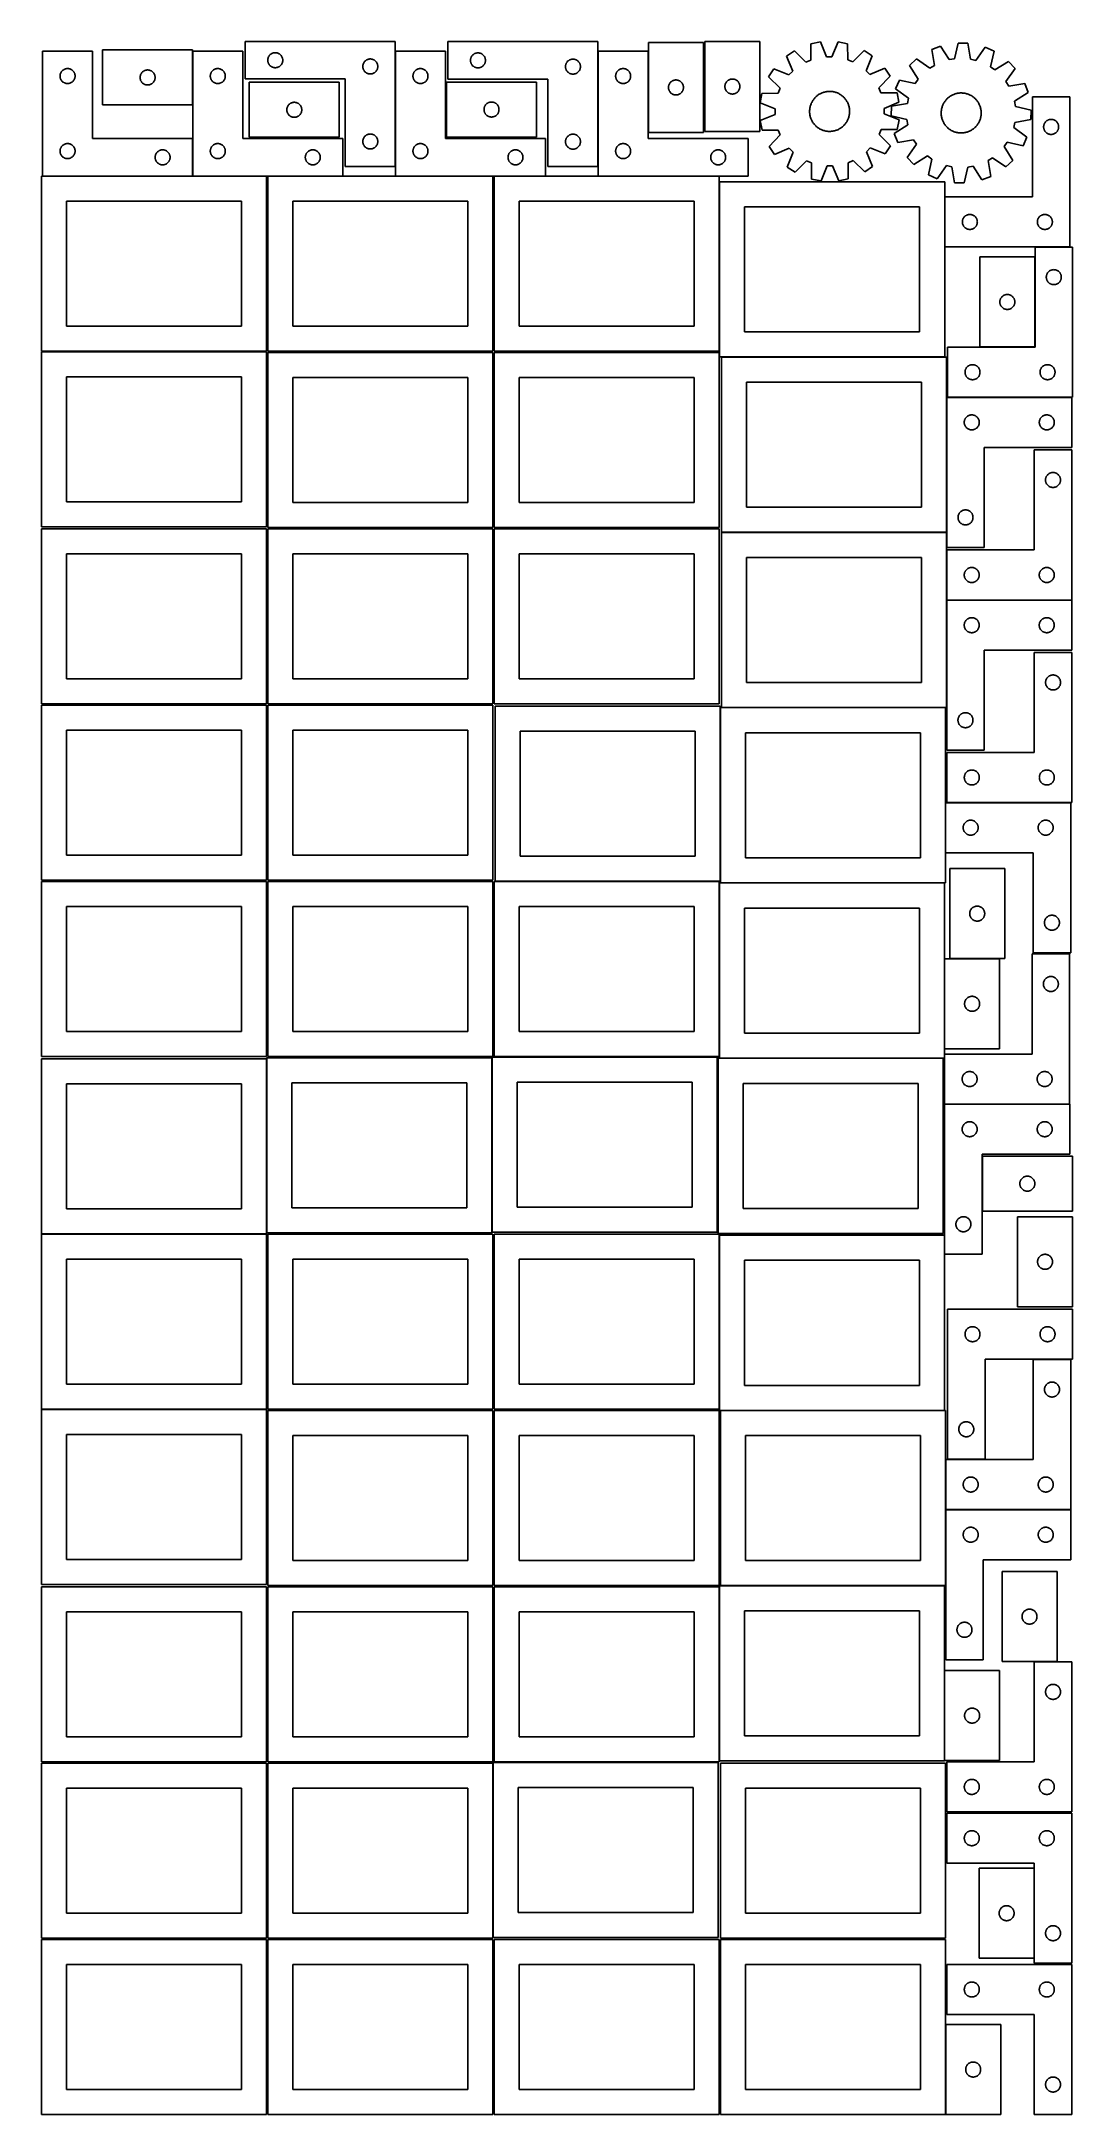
# Model space of a CAD drawing. Header units: millimetres. Extents: x 7 to 1243, y 7 to 2493.
import ezdxf

# ---------------------------------------------------------------- set-up
doc = ezdxf.new("R2010")
doc.units = ezdxf.units.MM
doc.layers.add('COMMON', color=5, linetype='CONTINUOUS', true_color=0x0000ff)
doc.layers.add('CUT', color=7, linetype='CONTINUOUS', true_color=0x000000)

msp = doc.modelspace()

# ---------------------------------------------------------------- linework, layer by layer
at = {"layer": 'COMMON'}
for p, q in [((187.941929, 2417.251528), (187.941929, 2481.930532)), ((431.101719, 2343.445624), (431.101719, 2481.930532)), ((674.261509, 2343.263495), (674.261509, 2481.930532)), ((187.941929, 2331.930532), (187.941929, 2376.930532)), ((187.841928, 2331.830532), (7.841928, 2331.830532)), ((276.520933, 2331.830532), (188.041929, 2331.830532)), ((368.041929, 2331.830532), (278.041929, 2331.830532)), ((548.041929, 2331.830532), (431.201719, 2331.830532)), ((611.201719, 2331.830532), (549.562864, 2331.830532)), ((819.562864, 2331.830532), (674.361509, 2331.830532)), ((1090.180987, 2246.947818), (1090.180987, 2306.947818)), ((1092.478625, 1904.80488), (1092.478625, 2066.490416)), ((1242.578625, 2066.590417), (1093.483006, 2066.590417)), ((1092.443139, 1694.484438), (1092.443139, 1823.196593)), ((1092.557784, 1823.296593), (1242.543139, 1823.296593)), ((1091.150109, 1580.279732), (1091.150109, 1520.279732)), ((1241.250109, 1580.379733), (1092.630732, 1580.379733)), ((1089.887321, 1392.990052), (1089.887321, 1284.990052)), ((1155.987322, 1393.090053), (1096.136001, 1393.090053)), ((1240.011199, 1218.647424), (1090.078048, 1218.647424)), ((1135.178048, 1156.216863), (1135.178048, 1090.216863)), ((1241.332885, 732.172326), (1091.332885, 732.172326)), ((1089.889366, 539.0918), (1089.889366, 431.0918)), ((1197.504731, 302.041939), (1197.504731, 194.041939)), ((1091.183738, 114.520967), (1091.183738, 6.520967))]:
    msp.add_line(p, q, dxfattribs=at)
at = {"layer": 'CUT'}
for p, q in [((431.001718, 2493.445624), (251.001718, 2493.445624)), ((251.001718, 2493.445624), (251.001718, 2448.445624)), ((431.001718, 2343.445624), (431.001718, 2493.445624)), ((674.161508, 2493.263495), (494.161508, 2493.263495)), ((494.161508, 2493.263495), (494.161508, 2448.263495)), ((674.161508, 2343.263495), (674.161508, 2493.263495)), ((734.715629, 2492.278382), (734.715629, 2384.278382)), ((800.715629, 2492.278382), (734.715629, 2492.278382)), ((800.715629, 2384.278382), (800.715629, 2492.278382)), ((802.430443, 2493.379944), (802.430443, 2385.379944)), ((868.430443, 2493.379944), (802.430443, 2493.379944)), ((868.430443, 2385.379944), (868.430443, 2493.379944)), ((940.921376, 2492.813062), (929.61794, 2490.507024)), ((929.61794, 2490.507024), (929.646085, 2471.130707)), ((948.485583, 2474.974195), (940.921376, 2492.813062)), ((962.304328, 2492.917859), (954.915334, 2475.005707)), ((973.629823, 2490.722724), (962.304328, 2492.917859)), ((973.791601, 2471.347063), (973.629823, 2490.722724)), ((1085.272144, 2487.976646), (1074.500721, 2483.846038)), ((1095.662588, 2471.621797), (1085.272144, 2487.976646)), ((1106.347711, 2491.590796), (1101.99991, 2472.708555)), ((1117.879923, 2491.284935), (1106.347711, 2491.590796)), ((1121.220712, 2472.198774), (1117.879923, 2491.284935)), ((67.841928, 2481.930532), (7.841928, 2481.930532)), ((7.841928, 2481.930532), (7.841928, 2331.930532)), ((67.841928, 2376.930532), (67.841928, 2481.930532)), ((187.841928, 2483.251528), (79.841928, 2483.251528)), ((79.841928, 2483.251528), (79.841928, 2417.251528)), ((187.841928, 2417.251528), (187.841928, 2483.251528)), ((248.041929, 2481.930532), (188.041929, 2481.930532)), ((188.041929, 2481.930532), (188.041929, 2331.930532)), ((248.041929, 2376.930532), (248.041929, 2481.930532)), ((278.001718, 2470.945624), (278.020987, 2471.534252)), ((278.020987, 2470.356995), (278.001718, 2470.945624)), ((278.020987, 2471.534252), (278.078714, 2472.120359)), ((278.078714, 2469.770888), (278.020987, 2470.356995)), ((278.078714, 2472.120359), (278.17465, 2472.701437)), ((278.17465, 2469.189811), (278.078714, 2469.770888)), ((278.17465, 2472.701437), (278.308385, 2473.274995)), ((278.308385, 2468.616252), (278.17465, 2469.189811)), ((278.308385, 2473.274995), (278.479347, 2473.838579)), ((278.479347, 2468.052668), (278.308385, 2468.616252)), ((278.479347, 2473.838579), (278.686802, 2474.389775)), ((278.686802, 2467.501473), (278.479347, 2468.052668)), ((278.686802, 2474.389775), (278.929863, 2474.926222)), ((278.929863, 2466.965025), (278.686802, 2467.501473)), ((278.929863, 2474.926222), (279.207489, 2475.445624)), ((279.207489, 2466.445624), (278.929863, 2466.965025)), ((279.207489, 2475.445624), (279.518491, 2475.945756)), ((279.518491, 2465.945492), (279.207489, 2466.445624)), ((279.518491, 2475.945756), (279.861538, 2476.424477)), ((279.861538, 2465.466771), (279.518491, 2465.945492)), ((279.861538, 2476.424477), (280.235159, 2476.879736)), ((280.235159, 2465.011511), (279.861538, 2465.466771)), ((280.235159, 2476.879736), (280.637757, 2477.309585)), ((280.637757, 2464.581663), (280.235159, 2465.011511)), ((280.637757, 2477.309585), (281.067605, 2477.712182)), ((281.067605, 2464.179065), (280.637757, 2464.581663)), ((281.067605, 2477.712182), (281.522865, 2478.085804)), ((281.522865, 2463.805444), (281.067605, 2464.179065)), ((281.522865, 2478.085804), (282.001586, 2478.42885)), ((282.001586, 2463.462397), (281.522865, 2463.805444)), ((282.001586, 2478.42885), (282.501718, 2478.739852)), ((282.501718, 2463.151395), (282.001586, 2463.462397)), ((282.501718, 2478.739852), (283.021119, 2479.017478)), ((283.021119, 2462.873769), (282.501718, 2463.151395)), ((283.021119, 2479.017478), (283.557567, 2479.260539)), ((283.557567, 2462.630708), (283.021119, 2462.873769)), ((283.557567, 2479.260539), (284.108762, 2479.467995)), ((284.108762, 2462.423252), (283.557567, 2462.630708)), ((284.108762, 2479.467995), (284.672346, 2479.638956)), ((284.672346, 2462.252291), (284.108762, 2462.423252)), ((284.672346, 2479.638956), (285.245905, 2479.772691)), ((285.245905, 2462.118556), (284.672346, 2462.252291)), ((285.245905, 2479.772691), (285.826982, 2479.868627)), ((285.826982, 2462.02262), (285.245905, 2462.118556)), ((285.826982, 2479.868627), (286.41309, 2479.926354)), ((286.41309, 2479.926354), (287.001718, 2479.945624)), ((287.001718, 2479.945624), (287.590346, 2479.926354)), ((287.590346, 2479.926354), (288.176453, 2479.868627)), ((288.176453, 2479.868627), (288.757531, 2479.772691)), ((288.757531, 2462.118556), (288.176453, 2462.02262)), ((288.757531, 2479.772691), (289.331089, 2479.638956)), ((289.331089, 2462.252291), (288.757531, 2462.118556)), ((289.331089, 2479.638956), (289.894673, 2479.467995)), ((289.894673, 2462.423252), (289.331089, 2462.252291)), ((289.894673, 2479.467995), (290.445869, 2479.260539)), ((290.445869, 2462.630708), (289.894673, 2462.423252)), ((290.445869, 2479.260539), (290.982316, 2479.017478)), ((290.982316, 2462.873769), (290.445869, 2462.630708)), ((290.982316, 2479.017478), (291.501718, 2478.739852)), ((291.501718, 2463.151395), (290.982316, 2462.873769)), ((291.501718, 2478.739852), (292.00185, 2478.42885)), ((292.00185, 2463.462397), (291.501718, 2463.151395)), ((292.00185, 2478.42885), (292.480571, 2478.085804)), ((292.480571, 2463.805444), (292.00185, 2463.462397)), ((292.480571, 2478.085804), (292.93583, 2477.712182)), ((292.93583, 2464.179065), (292.480571, 2463.805444)), ((292.93583, 2477.712182), (293.365679, 2477.309585)), ((293.365679, 2464.581663), (292.93583, 2464.179065)), ((293.365679, 2477.309585), (293.768276, 2476.879736)), ((293.768276, 2465.011511), (293.365679, 2464.581663)), ((293.768276, 2476.879736), (294.141898, 2476.424477)), ((294.141898, 2465.466771), (293.768276, 2465.011511)), ((294.141898, 2476.424477), (294.484944, 2475.945756)), ((294.484944, 2465.945492), (294.141898, 2465.466771)), ((294.484944, 2475.945756), (294.795946, 2475.445624)), ((294.795946, 2466.445624), (294.484944, 2465.945492)), ((294.795946, 2475.445624), (295.073572, 2474.926222)), ((295.073572, 2466.965025), (294.795946, 2466.445624)), ((295.073572, 2474.926222), (295.316633, 2474.389775)), ((295.316633, 2467.501473), (295.073572, 2466.965025)), ((295.316633, 2474.389775), (295.524089, 2473.838579)), ((295.524089, 2468.052668), (295.316633, 2467.501473)), ((295.524089, 2473.838579), (295.69505, 2473.274995)), ((295.69505, 2468.616252), (295.524089, 2468.052668)), ((295.69505, 2473.274995), (295.828785, 2472.701437)), ((295.828785, 2469.189811), (295.69505, 2468.616252)), ((295.828785, 2472.701437), (295.924721, 2472.120359)), ((295.924721, 2469.770888), (295.828785, 2469.189811)), ((295.924721, 2472.120359), (295.982448, 2471.534252)), ((295.982448, 2470.356995), (295.924721, 2469.770888)), ((295.982448, 2471.534252), (296.001718, 2470.945624)), ((296.001718, 2470.945624), (295.982448, 2470.356995)), ((392.001718, 2463.445624), (392.020987, 2464.034252)), ((392.020987, 2462.856995), (392.001718, 2463.445624)), ((392.020987, 2464.034252), (392.078714, 2464.620359)), ((392.078714, 2462.270888), (392.020987, 2462.856995)), ((392.078714, 2464.620359), (392.17465, 2465.201437)), ((392.17465, 2461.689811), (392.078714, 2462.270888)), ((392.17465, 2465.201437), (392.308385, 2465.774995)), ((392.308385, 2465.774995), (392.479347, 2466.338579)), ((392.479347, 2466.338579), (392.686802, 2466.889775)), ((392.686802, 2466.889775), (392.929863, 2467.426222)), ((392.929863, 2467.426222), (393.207489, 2467.945624)), ((393.207489, 2467.945624), (393.518491, 2468.445756)), ((393.518491, 2468.445756), (393.861538, 2468.924477)), ((393.861538, 2468.924477), (394.235159, 2469.379736)), ((394.235159, 2469.379736), (394.637757, 2469.809585)), ((394.637757, 2469.809585), (395.067605, 2470.212182)), ((395.067605, 2470.212182), (395.522865, 2470.585804)), ((395.522865, 2470.585804), (396.001586, 2470.92885)), ((396.001586, 2470.92885), (396.501718, 2471.239852)), ((396.501718, 2471.239852), (397.021119, 2471.517478)), ((397.021119, 2471.517478), (397.557567, 2471.760539)), ((397.557567, 2471.760539), (398.108762, 2471.967995)), ((398.108762, 2471.967995), (398.672346, 2472.138956)), ((398.672346, 2472.138956), (399.245905, 2472.272691)), ((399.245905, 2472.272691), (399.826982, 2472.368627)), ((399.826982, 2472.368627), (400.41309, 2472.426354)), ((400.41309, 2472.426354), (401.001718, 2472.445624)), ((401.001718, 2472.445624), (401.590346, 2472.426354)), ((401.590346, 2472.426354), (402.176453, 2472.368627)), ((402.176453, 2472.368627), (402.757531, 2472.272691)), ((402.757531, 2472.272691), (403.331089, 2472.138956)), ((403.331089, 2472.138956), (403.894673, 2471.967995)), ((403.894673, 2471.967995), (404.445869, 2471.760539)), ((404.445869, 2471.760539), (404.982316, 2471.517478)), ((404.982316, 2471.517478), (405.501718, 2471.239852)), ((405.501718, 2471.239852), (406.00185, 2470.92885)), ((406.00185, 2470.92885), (406.480571, 2470.585804)), ((406.480571, 2470.585804), (406.93583, 2470.212182)), ((406.93583, 2470.212182), (407.365679, 2469.809585)), ((407.365679, 2469.809585), (407.768276, 2469.379736)), ((407.768276, 2469.379736), (408.141898, 2468.924477)), ((408.141898, 2468.924477), (408.484944, 2468.445756)), ((408.484944, 2468.445756), (408.795946, 2467.945624)), ((408.795946, 2467.945624), (409.073572, 2467.426222)), ((409.073572, 2467.426222), (409.316633, 2466.889775)), ((409.316633, 2466.889775), (409.524089, 2466.338579)), ((409.524089, 2466.338579), (409.69505, 2465.774995)), ((409.69505, 2465.774995), (409.828785, 2465.201437)), ((409.828785, 2465.201437), (409.924721, 2464.620359)), ((409.924721, 2462.270888), (409.828785, 2461.689811)), ((409.924721, 2464.620359), (409.982448, 2464.034252)), ((409.982448, 2462.856995), (409.924721, 2462.270888)), ((409.982448, 2464.034252), (410.001718, 2463.445624)), ((410.001718, 2463.445624), (409.982448, 2462.856995)), ((491.201719, 2481.930532), (431.201719, 2481.930532)), ((431.201719, 2481.930532), (431.201719, 2331.930532)), ((491.201719, 2376.930532), (491.201719, 2481.930532)), ((521.161508, 2470.763495), (521.180777, 2471.352123)), ((521.180777, 2470.174867), (521.161508, 2470.763495)), ((521.180777, 2471.352123), (521.238504, 2471.93823)), ((521.238504, 2469.588759), (521.180777, 2470.174867)), ((521.238504, 2471.93823), (521.33444, 2472.519308)), ((521.33444, 2469.007682), (521.238504, 2469.588759)), ((521.33444, 2472.519308), (521.468175, 2473.092866)), ((521.468175, 2468.434123), (521.33444, 2469.007682)), ((521.468175, 2473.092866), (521.639137, 2473.65645)), ((521.639137, 2467.87054), (521.468175, 2468.434123)), ((521.639137, 2473.65645), (521.846592, 2474.207646)), ((521.846592, 2467.319344), (521.639137, 2467.87054)), ((521.846592, 2474.207646), (522.089653, 2474.744093)), ((522.089653, 2466.782897), (521.846592, 2467.319344)), ((522.089653, 2474.744093), (522.367279, 2475.263495)), ((522.367279, 2466.263495), (522.089653, 2466.782897)), ((522.367279, 2475.263495), (522.678281, 2475.763627)), ((522.678281, 2465.763363), (522.367279, 2466.263495)), ((522.678281, 2475.763627), (523.021328, 2476.242348)), ((523.021328, 2465.284642), (522.678281, 2465.763363)), ((523.021328, 2476.242348), (523.394949, 2476.697607)), ((523.394949, 2464.829382), (523.021328, 2465.284642)), ((523.394949, 2476.697607), (523.797547, 2477.127456)), ((523.797547, 2464.399534), (523.394949, 2464.829382)), ((523.797547, 2477.127456), (524.227395, 2477.530053)), ((524.227395, 2463.996936), (523.797547, 2464.399534)), ((524.227395, 2477.530053), (524.682655, 2477.903675)), ((524.682655, 2463.623315), (524.227395, 2463.996936)), ((524.682655, 2477.903675), (525.161376, 2478.246721)), ((525.161376, 2463.280268), (524.682655, 2463.623315)), ((525.161376, 2478.246721), (525.661508, 2478.557723)), ((525.661508, 2462.969266), (525.161376, 2463.280268)), ((525.661508, 2478.557723), (526.180909, 2478.835349)), ((526.180909, 2462.69164), (525.661508, 2462.969266)), ((526.180909, 2478.835349), (526.717357, 2479.078411)), ((526.717357, 2462.448579), (526.180909, 2462.69164)), ((526.717357, 2479.078411), (527.268553, 2479.285866)), ((527.268553, 2462.241124), (526.717357, 2462.448579)), ((527.268553, 2479.285866), (527.832136, 2479.456827)), ((527.832136, 2462.070162), (527.268553, 2462.241124)), ((527.832136, 2479.456827), (528.405695, 2479.590562)), ((528.405695, 2461.936427), (527.832136, 2462.070162)), ((528.405695, 2479.590562), (528.986772, 2479.686498)), ((528.986772, 2479.686498), (529.57288, 2479.744225)), ((529.57288, 2479.744225), (530.161508, 2479.763495)), ((530.161508, 2479.763495), (530.750136, 2479.744225)), ((530.750136, 2479.744225), (531.336243, 2479.686498)), ((531.336243, 2479.686498), (531.917321, 2479.590562)), ((531.917321, 2479.590562), (532.490879, 2479.456827)), ((532.490879, 2462.070162), (531.917321, 2461.936427)), ((532.490879, 2479.456827), (533.054463, 2479.285866)), ((533.054463, 2462.241124), (532.490879, 2462.070162)), ((533.054463, 2479.285866), (533.605659, 2479.078411)), ((533.605659, 2462.448579), (533.054463, 2462.241124)), ((533.605659, 2479.078411), (534.142106, 2478.835349)), ((534.142106, 2462.69164), (533.605659, 2462.448579)), ((534.142106, 2478.835349), (534.661508, 2478.557723)), ((534.661508, 2462.969266), (534.142106, 2462.69164)), ((534.661508, 2478.557723), (535.16164, 2478.246721)), ((535.16164, 2463.280268), (534.661508, 2462.969266)), ((535.16164, 2478.246721), (535.640361, 2477.903675)), ((535.640361, 2463.623315), (535.16164, 2463.280268)), ((535.640361, 2477.903675), (536.09562, 2477.530053)), ((536.09562, 2463.996936), (535.640361, 2463.623315)), ((536.09562, 2477.530053), (536.525469, 2477.127456)), ((536.525469, 2464.399534), (536.09562, 2463.996936)), ((536.525469, 2477.127456), (536.928066, 2476.697607)), ((536.928066, 2464.829382), (536.525469, 2464.399534)), ((536.928066, 2476.697607), (537.301688, 2476.242348)), ((537.301688, 2465.284642), (536.928066, 2464.829382)), ((537.301688, 2476.242348), (537.644734, 2475.763627)), ((537.644734, 2465.763363), (537.301688, 2465.284642)), ((537.644734, 2475.763627), (537.955736, 2475.263495)), ((537.955736, 2466.263495), (537.644734, 2465.763363)), ((537.955736, 2475.263495), (538.233362, 2474.744093)), ((538.233362, 2466.782897), (537.955736, 2466.263495)), ((538.233362, 2474.744093), (538.476424, 2474.207646)), ((538.476424, 2467.319344), (538.233362, 2466.782897)), ((538.476424, 2474.207646), (538.683879, 2473.65645)), ((538.683879, 2467.87054), (538.476424, 2467.319344)), ((538.683879, 2473.65645), (538.85484, 2473.092866)), ((538.85484, 2468.434123), (538.683879, 2467.87054)), ((538.85484, 2473.092866), (538.988575, 2472.519308)), ((538.988575, 2469.007682), (538.85484, 2468.434123)), ((538.988575, 2472.519308), (539.084511, 2471.93823)), ((539.084511, 2469.588759), (538.988575, 2469.007682)), ((539.084511, 2471.93823), (539.142238, 2471.352123)), ((539.142238, 2470.174867), (539.084511, 2469.588759)), ((539.142238, 2471.352123), (539.161508, 2470.763495)), ((539.161508, 2470.763495), (539.142238, 2470.174867)), ((635.161508, 2463.263495), (635.180777, 2463.852123)), ((635.180777, 2462.674867), (635.161508, 2463.263495)), ((635.180777, 2463.852123), (635.238504, 2464.43823)), ((635.238504, 2462.088759), (635.180777, 2462.674867)), ((635.238504, 2464.43823), (635.33444, 2465.019308)), ((635.33444, 2461.507682), (635.238504, 2462.088759)), ((635.33444, 2465.019308), (635.468175, 2465.592866)), ((635.468175, 2465.592866), (635.639137, 2466.15645)), ((635.639137, 2466.15645), (635.846592, 2466.707646)), ((635.846592, 2466.707646), (636.089653, 2467.244093)), ((636.089653, 2467.244093), (636.367279, 2467.763495)), ((636.367279, 2467.763495), (636.678281, 2468.263627)), ((636.678281, 2468.263627), (637.021328, 2468.742348)), ((637.021328, 2468.742348), (637.394949, 2469.197607)), ((637.394949, 2469.197607), (637.797547, 2469.627456)), ((637.797547, 2469.627456), (638.227395, 2470.030053)), ((638.227395, 2470.030053), (638.682655, 2470.403675)), ((638.682655, 2470.403675), (639.161376, 2470.746721)), ((639.161376, 2470.746721), (639.661508, 2471.057723)), ((639.661508, 2471.057723), (640.180909, 2471.335349)), ((640.180909, 2471.335349), (640.717357, 2471.578411)), ((640.717357, 2471.578411), (641.268553, 2471.785866)), ((641.268553, 2471.785866), (641.832136, 2471.956827)), ((641.832136, 2471.956827), (642.405695, 2472.090562)), ((642.405695, 2472.090562), (642.986772, 2472.186498)), ((642.986772, 2472.186498), (643.57288, 2472.244225)), ((643.57288, 2472.244225), (644.161508, 2472.263495)), ((644.161508, 2472.263495), (644.750136, 2472.244225)), ((644.750136, 2472.244225), (645.336243, 2472.186498)), ((645.336243, 2472.186498), (645.917321, 2472.090562)), ((645.917321, 2472.090562), (646.490879, 2471.956827)), ((646.490879, 2471.956827), (647.054463, 2471.785866)), ((647.054463, 2471.785866), (647.605659, 2471.578411)), ((647.605659, 2471.578411), (648.142106, 2471.335349)), ((648.142106, 2471.335349), (648.661508, 2471.057723)), ((648.661508, 2471.057723), (649.16164, 2470.746721)), ((649.16164, 2470.746721), (649.640361, 2470.403675)), ((649.640361, 2470.403675), (650.09562, 2470.030053)), ((650.09562, 2470.030053), (650.525469, 2469.627456)), ((650.525469, 2469.627456), (650.928066, 2469.197607)), ((650.928066, 2469.197607), (651.301688, 2468.742348)), ((651.301688, 2468.742348), (651.644734, 2468.263627)), ((651.644734, 2468.263627), (651.955736, 2467.763495)), ((651.955736, 2467.763495), (652.233362, 2467.244093)), ((652.233362, 2467.244093), (652.476424, 2466.707646)), ((652.476424, 2466.707646), (652.683879, 2466.15645)), ((652.683879, 2466.15645), (652.85484, 2465.592866)), ((652.85484, 2465.592866), (652.988575, 2465.019308)), ((652.988575, 2465.019308), (653.084511, 2464.43823)), ((653.084511, 2462.088759), (652.988575, 2461.507682)), ((653.084511, 2464.43823), (653.142238, 2463.852123)), ((653.142238, 2462.674867), (653.084511, 2462.088759)), ((653.142238, 2463.852123), (653.161508, 2463.263495)), ((653.161508, 2463.263495), (653.142238, 2462.674867)), ((734.361509, 2481.930532), (674.361509, 2481.930532)), ((674.361509, 2481.930532), (674.361509, 2331.930532)), ((734.361509, 2376.930532), (734.361509, 2481.930532)), ((909.902773, 2482.227302), (900.342243, 2475.771163)), ((900.342243, 2475.771163), (907.78324, 2457.880551)), ((923.717829, 2468.641035), (909.902773, 2482.227302)), ((929.646085, 2471.130707), (923.717829, 2468.641035)), ((954.915334, 2475.005707), (948.485583, 2474.974195)), ((979.743975, 2468.915617), (973.791601, 2471.347063)), ((993.425199, 2482.636643), (979.743975, 2468.915617)), ((1003.04855, 2476.274522), (993.425199, 2482.636643)), ((995.783269, 2458.311836), (1003.04855, 2476.274522)), ((1056.412511, 2472.441729), (1048.041729, 2464.5035)), ((1048.041729, 2464.5035), (1058.319131, 2448.077379)), ((1072.27076, 2461.308069), (1056.412511, 2472.441729)), ((1077.709798, 2464.737291), (1072.27076, 2461.308069)), ((1074.500721, 2483.846038), (1077.709798, 2464.737291)), ((1101.99991, 2472.708555), (1095.662588, 2471.621797)), ((1127.491518, 2470.777619), (1121.220712, 2472.198774)), ((1138.734283, 2486.558704), (1127.491518, 2470.777619)), ((1149.27161, 2481.862938), (1138.734283, 2486.558704)), ((1145.054139, 2462.95116), (1149.27161, 2481.862938)), ((1150.303756, 2459.23845), (1145.054139, 2462.95116)), ((1166.729877, 2469.515852), (1150.303756, 2459.23845)), ((1174.668105, 2461.14507), (1166.729877, 2469.515852)), ((28.841928, 2451.930532), (28.861197, 2452.519161)), ((28.861197, 2451.341904), (28.841928, 2451.930532)), ((28.861197, 2452.519161), (28.918924, 2453.105268)), ((28.918924, 2450.755797), (28.861197, 2451.341904)), ((28.918924, 2453.105268), (29.01486, 2453.686345)), ((29.01486, 2450.174719), (28.918924, 2450.755797)), ((29.01486, 2453.686345), (29.148595, 2454.259904)), ((29.148595, 2449.601161), (29.01486, 2450.174719)), ((29.148595, 2454.259904), (29.319556, 2454.823488)), ((29.319556, 2449.037577), (29.148595, 2449.601161)), ((29.319556, 2454.823488), (29.527012, 2455.374683)), ((29.527012, 2448.486381), (29.319556, 2449.037577)), ((29.527012, 2455.374683), (29.770073, 2455.911131)), ((29.770073, 2447.949934), (29.527012, 2448.486381)), ((29.770073, 2455.911131), (30.047699, 2456.430532)), ((30.047699, 2447.430532), (29.770073, 2447.949934)), ((30.047699, 2456.430532), (30.358701, 2456.930664)), ((30.358701, 2446.9304), (30.047699, 2447.430532)), ((30.358701, 2456.930664), (30.701748, 2457.409385)), ((30.701748, 2446.451679), (30.358701, 2446.9304)), ((30.701748, 2457.409385), (31.075369, 2457.864645)), ((31.075369, 2445.99642), (30.701748, 2446.451679)), ((31.075369, 2457.864645), (31.477967, 2458.294493)), ((31.477967, 2445.566571), (31.075369, 2445.99642)), ((31.477967, 2458.294493), (31.907815, 2458.697091)), ((31.907815, 2445.163974), (31.477967, 2445.566571)), ((31.907815, 2458.697091), (32.363075, 2459.070712)), ((32.363075, 2444.790352), (31.907815, 2445.163974)), ((32.363075, 2459.070712), (32.841796, 2459.413759)), ((32.841796, 2444.447306), (32.363075, 2444.790352)), ((32.841796, 2459.413759), (33.341928, 2459.724761)), ((33.341928, 2444.136304), (32.841796, 2444.447306)), ((33.341928, 2459.724761), (33.861329, 2460.002387)), ((33.861329, 2443.858678), (33.341928, 2444.136304)), ((33.861329, 2460.002387), (34.397777, 2460.245448)), ((34.397777, 2443.615617), (33.861329, 2443.858678)), ((34.397777, 2460.245448), (34.948972, 2460.452904)), ((34.948972, 2443.408161), (34.397777, 2443.615617)), ((34.948972, 2460.452904), (35.512556, 2460.623865)), ((35.512556, 2443.2372), (34.948972, 2443.408161)), ((35.512556, 2460.623865), (36.086115, 2460.7576)), ((36.086115, 2443.103465), (35.512556, 2443.2372)), ((36.086115, 2460.7576), (36.667192, 2460.853536)), ((36.667192, 2443.007529), (36.086115, 2443.103465)), ((36.667192, 2460.853536), (37.253299, 2460.911263)), ((37.253299, 2442.949802), (36.667192, 2443.007529)), ((37.253299, 2460.911263), (37.841928, 2460.930532)), ((37.841928, 2442.930532), (37.253299, 2442.949802)), ((37.841928, 2460.930532), (38.430556, 2460.911263)), ((38.430556, 2442.949802), (37.841928, 2442.930532)), ((38.430556, 2460.911263), (39.016663, 2460.853536)), ((39.016663, 2443.007529), (38.430556, 2442.949802)), ((39.016663, 2460.853536), (39.597741, 2460.7576)), ((39.597741, 2443.103465), (39.016663, 2443.007529)), ((39.597741, 2460.7576), (40.171299, 2460.623865)), ((40.171299, 2443.2372), (39.597741, 2443.103465)), ((40.171299, 2460.623865), (40.734883, 2460.452904)), ((40.734883, 2443.408161), (40.171299, 2443.2372)), ((40.734883, 2460.452904), (41.286079, 2460.245448)), ((41.286079, 2443.615617), (40.734883, 2443.408161)), ((41.286079, 2460.245448), (41.822526, 2460.002387)), ((41.822526, 2443.858678), (41.286079, 2443.615617)), ((41.822526, 2460.002387), (42.341928, 2459.724761)), ((42.341928, 2444.136304), (41.822526, 2443.858678)), ((42.341928, 2459.724761), (42.84206, 2459.413759)), ((42.84206, 2444.447306), (42.341928, 2444.136304)), ((42.84206, 2459.413759), (43.32078, 2459.070712)), ((43.32078, 2444.790352), (42.84206, 2444.447306)), ((43.32078, 2459.070712), (43.77604, 2458.697091)), ((43.77604, 2445.163974), (43.32078, 2444.790352)), ((43.77604, 2458.697091), (44.205889, 2458.294493)), ((44.205889, 2445.566571), (43.77604, 2445.163974)), ((44.205889, 2458.294493), (44.608486, 2457.864645)), ((44.608486, 2445.99642), (44.205889, 2445.566571)), ((44.608486, 2457.864645), (44.982108, 2457.409385)), ((44.982108, 2446.451679), (44.608486, 2445.99642)), ((44.982108, 2457.409385), (45.325154, 2456.930664)), ((45.325154, 2446.9304), (44.982108, 2446.451679)), ((45.325154, 2456.930664), (45.636156, 2456.430532)), ((45.636156, 2447.430532), (45.325154, 2446.9304)), ((45.636156, 2456.430532), (45.913782, 2455.911131)), ((45.913782, 2447.949934), (45.636156, 2447.430532)), ((45.913782, 2455.911131), (46.156843, 2455.374683)), ((46.156843, 2448.486381), (45.913782, 2447.949934)), ((46.156843, 2455.374683), (46.364299, 2454.823488)), ((46.364299, 2449.037577), (46.156843, 2448.486381)), ((46.364299, 2454.823488), (46.53526, 2454.259904)), ((46.53526, 2449.601161), (46.364299, 2449.037577)), ((46.53526, 2454.259904), (46.668995, 2453.686345)), ((46.668995, 2450.174719), (46.53526, 2449.601161)), ((46.668995, 2453.686345), (46.764931, 2453.105268)), ((46.764931, 2450.755797), (46.668995, 2450.174719)), ((46.764931, 2453.105268), (46.822658, 2452.519161)), ((46.822658, 2451.341904), (46.764931, 2450.755797)), ((46.822658, 2452.519161), (46.841928, 2451.930532)), ((46.841928, 2451.930532), (46.822658, 2451.341904)), ((124.841928, 2450.251528), (124.861197, 2450.840156)), ((124.861197, 2449.6629), (124.841928, 2450.251528)), ((124.861197, 2450.840156), (124.918924, 2451.426264)), ((124.918924, 2449.076793), (124.861197, 2449.6629)), ((124.918924, 2451.426264), (125.01486, 2452.007341)), ((125.01486, 2448.495715), (124.918924, 2449.076793)), ((125.01486, 2452.007341), (125.148595, 2452.5809)), ((125.148595, 2447.922157), (125.01486, 2448.495715)), ((125.148595, 2452.5809), (125.319556, 2453.144483)), ((125.319556, 2447.358573), (125.148595, 2447.922157)), ((125.319556, 2453.144483), (125.527012, 2453.695679)), ((125.527012, 2446.807377), (125.319556, 2447.358573)), ((125.527012, 2453.695679), (125.770073, 2454.232127)), ((125.770073, 2446.27093), (125.527012, 2446.807377)), ((125.770073, 2454.232127), (126.047699, 2454.751528)), ((126.047699, 2445.751528), (125.770073, 2446.27093)), ((126.047699, 2454.751528), (126.358701, 2455.25166)), ((126.358701, 2445.251396), (126.047699, 2445.751528)), ((126.358701, 2455.25166), (126.701748, 2455.730381)), ((126.701748, 2444.772675), (126.358701, 2445.251396)), ((126.701748, 2455.730381), (127.075369, 2456.185641)), ((127.075369, 2444.317416), (126.701748, 2444.772675)), ((127.075369, 2456.185641), (127.477967, 2456.615489)), ((127.477967, 2443.887567), (127.075369, 2444.317416)), ((127.477967, 2456.615489), (127.907815, 2457.018087)), ((127.907815, 2443.48497), (127.477967, 2443.887567)), ((127.907815, 2457.018087), (128.363075, 2457.391708)), ((128.363075, 2443.111348), (127.907815, 2443.48497)), ((128.363075, 2457.391708), (128.841796, 2457.734755)), ((128.841796, 2442.768302), (128.363075, 2443.111348)), ((128.841796, 2457.734755), (129.341928, 2458.045757)), ((129.341928, 2442.4573), (128.841796, 2442.768302)), ((129.341928, 2458.045757), (129.861329, 2458.323383)), ((129.861329, 2442.179674), (129.341928, 2442.4573)), ((129.861329, 2458.323383), (130.397777, 2458.566444)), ((130.397777, 2441.936613), (129.861329, 2442.179674)), ((130.397777, 2458.566444), (130.948972, 2458.773899)), ((130.948972, 2441.729157), (130.397777, 2441.936613)), ((130.948972, 2458.773899), (131.512556, 2458.944861)), ((131.512556, 2441.558196), (130.948972, 2441.729157)), ((131.512556, 2458.944861), (132.086115, 2459.078596)), ((132.086115, 2441.424461), (131.512556, 2441.558196)), ((132.086115, 2459.078596), (132.667192, 2459.174532)), ((132.667192, 2441.328525), (132.086115, 2441.424461)), ((132.667192, 2459.174532), (133.253299, 2459.232259)), ((133.253299, 2441.270798), (132.667192, 2441.328525)), ((133.253299, 2459.232259), (133.841928, 2459.251528)), ((133.841928, 2441.251528), (133.253299, 2441.270798)), ((133.841928, 2459.251528), (134.430556, 2459.232259)), ((134.430556, 2441.270798), (133.841928, 2441.251528)), ((134.430556, 2459.232259), (135.016663, 2459.174532)), ((135.016663, 2441.328525), (134.430556, 2441.270798)), ((135.016663, 2459.174532), (135.597741, 2459.078596)), ((135.597741, 2441.424461), (135.016663, 2441.328525)), ((135.597741, 2459.078596), (136.171299, 2458.944861)), ((136.171299, 2441.558196), (135.597741, 2441.424461)), ((136.171299, 2458.944861), (136.734883, 2458.773899)), ((136.734883, 2441.729157), (136.171299, 2441.558196)), ((136.734883, 2458.773899), (137.286079, 2458.566444)), ((137.286079, 2441.936613), (136.734883, 2441.729157)), ((137.286079, 2458.566444), (137.822526, 2458.323383)), ((137.822526, 2442.179674), (137.286079, 2441.936613)), ((137.822526, 2458.323383), (138.341928, 2458.045757)), ((138.341928, 2442.4573), (137.822526, 2442.179674)), ((138.341928, 2458.045757), (138.84206, 2457.734755)), ((138.84206, 2442.768302), (138.341928, 2442.4573)), ((138.84206, 2457.734755), (139.32078, 2457.391708)), ((139.32078, 2443.111348), (138.84206, 2442.768302)), ((139.32078, 2457.391708), (139.77604, 2457.018087)), ((139.77604, 2443.48497), (139.32078, 2443.111348)), ((139.77604, 2457.018087), (140.205889, 2456.615489)), ((140.205889, 2443.887567), (139.77604, 2443.48497)), ((140.205889, 2456.615489), (140.608486, 2456.185641)), ((140.608486, 2444.317416), (140.205889, 2443.887567)), ((140.608486, 2456.185641), (140.982108, 2455.730381)), ((140.982108, 2444.772675), (140.608486, 2444.317416)), ((140.982108, 2455.730381), (141.325154, 2455.25166)), ((141.325154, 2445.251396), (140.982108, 2444.772675)), ((141.325154, 2455.25166), (141.636156, 2454.751528)), ((141.636156, 2445.751528), (141.325154, 2445.251396)), ((141.636156, 2454.751528), (141.913782, 2454.232127)), ((141.913782, 2446.27093), (141.636156, 2445.751528)), ((141.913782, 2454.232127), (142.156843, 2453.695679)), ((142.156843, 2446.807377), (141.913782, 2446.27093)), ((142.156843, 2453.695679), (142.364299, 2453.144483)), ((142.364299, 2447.358573), (142.156843, 2446.807377)), ((142.364299, 2453.144483), (142.53526, 2452.5809)), ((142.53526, 2447.922157), (142.364299, 2447.358573)), ((142.53526, 2452.5809), (142.668995, 2452.007341)), ((142.668995, 2448.495715), (142.53526, 2447.922157)), ((142.668995, 2452.007341), (142.764931, 2451.426264)), ((142.764931, 2449.076793), (142.668995, 2448.495715)), ((142.764931, 2451.426264), (142.822658, 2450.840156)), ((142.822658, 2449.6629), (142.764931, 2449.076793)), ((142.822658, 2450.840156), (142.841928, 2450.251528)), ((142.841928, 2450.251528), (142.822658, 2449.6629)), ((209.041929, 2451.930532), (209.061198, 2452.519161)), ((209.061198, 2451.341904), (209.041929, 2451.930532)), ((209.061198, 2452.519161), (209.118925, 2453.105268)), ((209.118925, 2450.755797), (209.061198, 2451.341904)), ((209.118925, 2453.105268), (209.214861, 2453.686345)), ((209.214861, 2450.174719), (209.118925, 2450.755797)), ((209.214861, 2453.686345), (209.348596, 2454.259904)), ((209.348596, 2449.601161), (209.214861, 2450.174719)), ((209.348596, 2454.259904), (209.519557, 2454.823488)), ((209.519557, 2449.037577), (209.348596, 2449.601161)), ((209.519557, 2454.823488), (209.727013, 2455.374683)), ((209.727013, 2448.486381), (209.519557, 2449.037577)), ((209.727013, 2455.374683), (209.970074, 2455.911131)), ((209.970074, 2447.949934), (209.727013, 2448.486381)), ((209.970074, 2455.911131), (210.2477, 2456.430532)), ((210.2477, 2447.430532), (209.970074, 2447.949934)), ((210.2477, 2456.430532), (210.558702, 2456.930664)), ((210.558702, 2446.9304), (210.2477, 2447.430532)), ((210.558702, 2456.930664), (210.901749, 2457.409385)), ((210.901749, 2446.451679), (210.558702, 2446.9304)), ((210.901749, 2457.409385), (211.27537, 2457.864645)), ((211.27537, 2445.99642), (210.901749, 2446.451679)), ((211.27537, 2457.864645), (211.677968, 2458.294493)), ((211.677968, 2445.566571), (211.27537, 2445.99642)), ((211.677968, 2458.294493), (212.107816, 2458.697091)), ((212.107816, 2445.163974), (211.677968, 2445.566571)), ((212.107816, 2458.697091), (212.563076, 2459.070712)), ((212.563076, 2444.790352), (212.107816, 2445.163974)), ((212.563076, 2459.070712), (213.041797, 2459.413759)), ((213.041797, 2444.447306), (212.563076, 2444.790352)), ((213.041797, 2459.413759), (213.541929, 2459.724761)), ((213.541929, 2444.136304), (213.041797, 2444.447306)), ((213.541929, 2459.724761), (214.06133, 2460.002387)), ((214.06133, 2443.858678), (213.541929, 2444.136304)), ((214.06133, 2460.002387), (214.597778, 2460.245448)), ((214.597778, 2443.615617), (214.06133, 2443.858678)), ((214.597778, 2460.245448), (215.148973, 2460.452904)), ((215.148973, 2443.408161), (214.597778, 2443.615617)), ((215.148973, 2460.452904), (215.712557, 2460.623865)), ((215.712557, 2443.2372), (215.148973, 2443.408161)), ((215.712557, 2460.623865), (216.286116, 2460.7576)), ((216.286116, 2443.103465), (215.712557, 2443.2372)), ((216.286116, 2460.7576), (216.867193, 2460.853536)), ((216.867193, 2443.007529), (216.286116, 2443.103465)), ((216.867193, 2460.853536), (217.4533, 2460.911263)), ((217.4533, 2442.949802), (216.867193, 2443.007529)), ((217.4533, 2460.911263), (218.041929, 2460.930532)), ((218.041929, 2442.930532), (217.4533, 2442.949802)), ((218.041929, 2460.930532), (218.630557, 2460.911263)), ((218.630557, 2442.949802), (218.041929, 2442.930532)), ((218.630557, 2460.911263), (219.216664, 2460.853536)), ((219.216664, 2443.007529), (218.630557, 2442.949802)), ((219.216664, 2460.853536), (219.797742, 2460.7576)), ((219.797742, 2443.103465), (219.216664, 2443.007529)), ((219.797742, 2460.7576), (220.3713, 2460.623865)), ((220.3713, 2443.2372), (219.797742, 2443.103465)), ((220.3713, 2460.623865), (220.934884, 2460.452904)), ((220.934884, 2443.408161), (220.3713, 2443.2372)), ((220.934884, 2460.452904), (221.48608, 2460.245448)), ((221.48608, 2443.615617), (220.934884, 2443.408161)), ((221.48608, 2460.245448), (222.022527, 2460.002387)), ((222.022527, 2443.858678), (221.48608, 2443.615617)), ((222.022527, 2460.002387), (222.541929, 2459.724761)), ((222.541929, 2444.136304), (222.022527, 2443.858678)), ((222.541929, 2459.724761), (223.042061, 2459.413759)), ((223.042061, 2444.447306), (222.541929, 2444.136304)), ((223.042061, 2459.413759), (223.520781, 2459.070712)), ((223.520781, 2444.790352), (223.042061, 2444.447306)), ((223.520781, 2459.070712), (223.976041, 2458.697091)), ((223.976041, 2445.163974), (223.520781, 2444.790352)), ((223.976041, 2458.697091), (224.40589, 2458.294493)), ((224.40589, 2445.566571), (223.976041, 2445.163974)), ((224.40589, 2458.294493), (224.808487, 2457.864645)), ((224.808487, 2445.99642), (224.40589, 2445.566571)), ((224.808487, 2457.864645), (225.182109, 2457.409385)), ((225.182109, 2446.451679), (224.808487, 2445.99642)), ((225.182109, 2457.409385), (225.525155, 2456.930664)), ((225.525155, 2446.9304), (225.182109, 2446.451679)), ((225.525155, 2456.930664), (225.836157, 2456.430532)), ((225.836157, 2447.430532), (225.525155, 2446.9304)), ((225.836157, 2456.430532), (226.113783, 2455.911131)), ((226.113783, 2447.949934), (225.836157, 2447.430532)), ((226.113783, 2455.911131), (226.356844, 2455.374683)), ((226.356844, 2448.486381), (226.113783, 2447.949934)), ((226.356844, 2455.374683), (226.5643, 2454.823488)), ((226.5643, 2449.037577), (226.356844, 2448.486381)), ((226.5643, 2454.823488), (226.735261, 2454.259904)), ((226.735261, 2449.601161), (226.5643, 2449.037577)), ((226.735261, 2454.259904), (226.868996, 2453.686345)), ((226.868996, 2450.174719), (226.735261, 2449.601161)), ((226.868996, 2453.686345), (226.964932, 2453.105268)), ((226.964932, 2450.755797), (226.868996, 2450.174719)), ((226.964932, 2453.105268), (227.022659, 2452.519161)), ((227.022659, 2451.341904), (226.964932, 2450.755797)), ((227.022659, 2452.519161), (227.041929, 2451.930532)), ((227.041929, 2451.930532), (227.022659, 2451.341904)), ((251.001718, 2448.445624), (371.001718, 2448.445624)), ((363.846004, 2444.451529), (255.846004, 2444.451529)), ((255.846004, 2444.451529), (255.846004, 2378.451529)), ((286.41309, 2461.964893), (285.826982, 2462.02262)), ((287.001718, 2461.945624), (286.41309, 2461.964893)), ((287.590346, 2461.964893), (287.001718, 2461.945624)), ((288.176453, 2462.02262), (287.590346, 2461.964893)), ((363.846004, 2378.451529), (363.846004, 2444.451529)), ((371.001718, 2448.445624), (371.001718, 2343.445624)), ((392.308385, 2461.116252), (392.17465, 2461.689811)), ((392.479347, 2460.552668), (392.308385, 2461.116252)), ((392.686802, 2460.001473), (392.479347, 2460.552668)), ((392.929863, 2459.465025), (392.686802, 2460.001473)), ((393.207489, 2458.945624), (392.929863, 2459.465025)), ((393.518491, 2458.445492), (393.207489, 2458.945624)), ((393.861538, 2457.966771), (393.518491, 2458.445492)), ((394.235159, 2457.511511), (393.861538, 2457.966771)), ((394.637757, 2457.081663), (394.235159, 2457.511511)), ((395.067605, 2456.679065), (394.637757, 2457.081663)), ((395.522865, 2456.305444), (395.067605, 2456.679065)), ((396.001586, 2455.962397), (395.522865, 2456.305444)), ((396.501718, 2455.651395), (396.001586, 2455.962397)), ((397.021119, 2455.373769), (396.501718, 2455.651395)), ((397.557567, 2455.130708), (397.021119, 2455.373769)), ((398.108762, 2454.923252), (397.557567, 2455.130708)), ((398.672346, 2454.752291), (398.108762, 2454.923252)), ((399.245905, 2454.618556), (398.672346, 2454.752291)), ((399.826982, 2454.52262), (399.245905, 2454.618556)), ((400.41309, 2454.464893), (399.826982, 2454.52262)), ((401.001718, 2454.445624), (400.41309, 2454.464893)), ((401.590346, 2454.464893), (401.001718, 2454.445624)), ((402.176453, 2454.52262), (401.590346, 2454.464893)), ((402.757531, 2454.618556), (402.176453, 2454.52262)), ((403.331089, 2454.752291), (402.757531, 2454.618556)), ((403.894673, 2454.923252), (403.331089, 2454.752291)), ((404.445869, 2455.130708), (403.894673, 2454.923252)), ((404.982316, 2455.373769), (404.445869, 2455.130708)), ((405.501718, 2455.651395), (404.982316, 2455.373769)), ((406.00185, 2455.962397), (405.501718, 2455.651395)), ((406.480571, 2456.305444), (406.00185, 2455.962397)), ((406.93583, 2456.679065), (406.480571, 2456.305444)), ((407.365679, 2457.081663), (406.93583, 2456.679065)), ((407.768276, 2457.511511), (407.365679, 2457.081663)), ((408.141898, 2457.966771), (407.768276, 2457.511511)), ((408.484944, 2458.445492), (408.141898, 2457.966771)), ((408.795946, 2458.945624), (408.484944, 2458.445492)), ((409.073572, 2459.465025), (408.795946, 2458.945624)), ((409.316633, 2460.001473), (409.073572, 2459.465025)), ((409.524089, 2460.552668), (409.316633, 2460.001473)), ((409.69505, 2461.116252), (409.524089, 2460.552668)), ((409.828785, 2461.689811), (409.69505, 2461.116252)), ((452.201719, 2451.930532), (452.220988, 2452.519161)), ((452.220988, 2451.341904), (452.201719, 2451.930532)), ((452.220988, 2452.519161), (452.278715, 2453.105268)), ((452.278715, 2450.755797), (452.220988, 2451.341904)), ((452.278715, 2453.105268), (452.374651, 2453.686345)), ((452.374651, 2450.174719), (452.278715, 2450.755797)), ((452.374651, 2453.686345), (452.508386, 2454.259904)), ((452.508386, 2449.601161), (452.374651, 2450.174719)), ((452.508386, 2454.259904), (452.679348, 2454.823488)), ((452.679348, 2449.037577), (452.508386, 2449.601161)), ((452.679348, 2454.823488), (452.886803, 2455.374683)), ((452.886803, 2448.486381), (452.679348, 2449.037577)), ((452.886803, 2455.374683), (453.129864, 2455.911131)), ((453.129864, 2447.949934), (452.886803, 2448.486381)), ((453.129864, 2455.911131), (453.40749, 2456.430532)), ((453.40749, 2447.430532), (453.129864, 2447.949934)), ((453.40749, 2456.430532), (453.718492, 2456.930664)), ((453.718492, 2446.9304), (453.40749, 2447.430532)), ((453.718492, 2456.930664), (454.061539, 2457.409385)), ((454.061539, 2446.451679), (453.718492, 2446.9304)), ((454.061539, 2457.409385), (454.43516, 2457.864645)), ((454.43516, 2445.99642), (454.061539, 2446.451679)), ((454.43516, 2457.864645), (454.837758, 2458.294493)), ((454.837758, 2445.566571), (454.43516, 2445.99642)), ((454.837758, 2458.294493), (455.267606, 2458.697091)), ((455.267606, 2445.163974), (454.837758, 2445.566571)), ((455.267606, 2458.697091), (455.722866, 2459.070712)), ((455.722866, 2444.790352), (455.267606, 2445.163974)), ((455.722866, 2459.070712), (456.201587, 2459.413759)), ((456.201587, 2444.447306), (455.722866, 2444.790352)), ((456.201587, 2459.413759), (456.701719, 2459.724761)), ((456.701719, 2444.136304), (456.201587, 2444.447306)), ((456.701719, 2459.724761), (457.22112, 2460.002387)), ((457.22112, 2443.858678), (456.701719, 2444.136304)), ((457.22112, 2460.002387), (457.757568, 2460.245448)), ((457.757568, 2443.615617), (457.22112, 2443.858678)), ((457.757568, 2460.245448), (458.308763, 2460.452904)), ((458.308763, 2443.408161), (457.757568, 2443.615617)), ((458.308763, 2460.452904), (458.872347, 2460.623865)), ((458.872347, 2443.2372), (458.308763, 2443.408161)), ((458.872347, 2460.623865), (459.445906, 2460.7576)), ((459.445906, 2443.103465), (458.872347, 2443.2372)), ((459.445906, 2460.7576), (460.026983, 2460.853536)), ((460.026983, 2443.007529), (459.445906, 2443.103465)), ((460.026983, 2460.853536), (460.613091, 2460.911263)), ((460.613091, 2442.949802), (460.026983, 2443.007529)), ((460.613091, 2460.911263), (461.201719, 2460.930532)), ((461.201719, 2442.930532), (460.613091, 2442.949802)), ((461.201719, 2460.930532), (461.790347, 2460.911263)), ((461.790347, 2442.949802), (461.201719, 2442.930532)), ((461.790347, 2460.911263), (462.376454, 2460.853536)), ((462.376454, 2443.007529), (461.790347, 2442.949802)), ((462.376454, 2460.853536), (462.957532, 2460.7576)), ((462.957532, 2443.103465), (462.376454, 2443.007529)), ((462.957532, 2460.7576), (463.53109, 2460.623865)), ((463.53109, 2443.2372), (462.957532, 2443.103465)), ((463.53109, 2460.623865), (464.094674, 2460.452904)), ((464.094674, 2443.408161), (463.53109, 2443.2372)), ((464.094674, 2460.452904), (464.64587, 2460.245448)), ((464.64587, 2443.615617), (464.094674, 2443.408161)), ((464.64587, 2460.245448), (465.182317, 2460.002387)), ((465.182317, 2443.858678), (464.64587, 2443.615617)), ((465.182317, 2460.002387), (465.701719, 2459.724761)), ((465.701719, 2444.136304), (465.182317, 2443.858678)), ((465.701719, 2459.724761), (466.201851, 2459.413759)), ((466.201851, 2444.447306), (465.701719, 2444.136304)), ((466.201851, 2459.413759), (466.680572, 2459.070712)), ((466.680572, 2444.790352), (466.201851, 2444.447306)), ((466.680572, 2459.070712), (467.135831, 2458.697091)), ((467.135831, 2445.163974), (466.680572, 2444.790352)), ((467.135831, 2458.697091), (467.56568, 2458.294493)), ((467.56568, 2445.566571), (467.135831, 2445.163974)), ((467.56568, 2458.294493), (467.968277, 2457.864645)), ((467.968277, 2445.99642), (467.56568, 2445.566571)), ((467.968277, 2457.864645), (468.341899, 2457.409385)), ((468.341899, 2446.451679), (467.968277, 2445.99642)), ((468.341899, 2457.409385), (468.684945, 2456.930664)), ((468.684945, 2446.9304), (468.341899, 2446.451679)), ((468.684945, 2456.930664), (468.995947, 2456.430532)), ((468.995947, 2447.430532), (468.684945, 2446.9304)), ((468.995947, 2456.430532), (469.273573, 2455.911131)), ((469.273573, 2447.949934), (468.995947, 2447.430532)), ((469.273573, 2455.911131), (469.516634, 2455.374683)), ((469.516634, 2448.486381), (469.273573, 2447.949934)), ((469.516634, 2455.374683), (469.72409, 2454.823488)), ((469.72409, 2449.037577), (469.516634, 2448.486381)), ((469.72409, 2454.823488), (469.895051, 2454.259904)), ((469.895051, 2449.601161), (469.72409, 2449.037577)), ((469.895051, 2454.259904), (470.028786, 2453.686345)), ((470.028786, 2450.174719), (469.895051, 2449.601161)), ((470.028786, 2453.686345), (470.124722, 2453.105268)), ((470.124722, 2450.755797), (470.028786, 2450.174719)), ((470.124722, 2453.105268), (470.182449, 2452.519161)), ((470.182449, 2451.341904), (470.124722, 2450.755797)), ((470.182449, 2452.519161), (470.201719, 2451.930532)), ((470.201719, 2451.930532), (470.182449, 2451.341904)), ((600.435422, 2444.779605), (492.435422, 2444.779605)), ((492.435422, 2444.779605), (492.435422, 2378.779605)), ((494.161508, 2448.263495), (614.161508, 2448.263495)), ((528.986772, 2461.840491), (528.405695, 2461.936427)), ((529.57288, 2461.782764), (528.986772, 2461.840491)), ((530.161508, 2461.763495), (529.57288, 2461.782764)), ((530.750136, 2461.782764), (530.161508, 2461.763495)), ((531.336243, 2461.840491), (530.750136, 2461.782764)), ((531.917321, 2461.936427), (531.336243, 2461.840491)), ((600.435422, 2378.779605), (600.435422, 2444.779605)), ((614.161508, 2448.263495), (614.161508, 2343.263495)), ((635.468175, 2460.934123), (635.33444, 2461.507682)), ((635.639137, 2460.37054), (635.468175, 2460.934123)), ((635.846592, 2459.819344), (635.639137, 2460.37054)), ((636.089653, 2459.282897), (635.846592, 2459.819344)), ((636.367279, 2458.763495), (636.089653, 2459.282897)), ((636.678281, 2458.263363), (636.367279, 2458.763495)), ((637.021328, 2457.784642), (636.678281, 2458.263363)), ((637.394949, 2457.329382), (637.021328, 2457.784642)), ((637.797547, 2456.899534), (637.394949, 2457.329382)), ((638.227395, 2456.496936), (637.797547, 2456.899534)), ((638.682655, 2456.123315), (638.227395, 2456.496936)), ((639.161376, 2455.780268), (638.682655, 2456.123315)), ((639.661508, 2455.469266), (639.161376, 2455.780268)), ((640.180909, 2455.19164), (639.661508, 2455.469266)), ((640.717357, 2454.948579), (640.180909, 2455.19164)), ((641.268553, 2454.741124), (640.717357, 2454.948579)), ((641.832136, 2454.570162), (641.268553, 2454.741124)), ((642.405695, 2454.436427), (641.832136, 2454.570162)), ((642.986772, 2454.340491), (642.405695, 2454.436427)), ((643.57288, 2454.282764), (642.986772, 2454.340491)), ((644.161508, 2454.263495), (643.57288, 2454.282764)), ((644.750136, 2454.282764), (644.161508, 2454.263495)), ((645.336243, 2454.340491), (644.750136, 2454.282764)), ((645.917321, 2454.436427), (645.336243, 2454.340491)), ((646.490879, 2454.570162), (645.917321, 2454.436427)), ((647.054463, 2454.741124), (646.490879, 2454.570162)), ((647.605659, 2454.948579), (647.054463, 2454.741124)), ((648.142106, 2455.19164), (647.605659, 2454.948579)), ((648.661508, 2455.469266), (648.142106, 2455.19164)), ((649.16164, 2455.780268), (648.661508, 2455.469266)), ((649.640361, 2456.123315), (649.16164, 2455.780268)), ((650.09562, 2456.496936), (649.640361, 2456.123315)), ((650.525469, 2456.899534), (650.09562, 2456.496936)), ((650.928066, 2457.329382), (650.525469, 2456.899534)), ((651.301688, 2457.784642), (650.928066, 2457.329382)), ((651.644734, 2458.263363), (651.301688, 2457.784642)), ((651.955736, 2458.763495), (651.644734, 2458.263363)), ((652.233362, 2459.282897), (651.955736, 2458.763495)), ((652.476424, 2459.819344), (652.233362, 2459.282897)), ((652.683879, 2460.37054), (652.476424, 2459.819344)), ((652.85484, 2460.934123), (652.683879, 2460.37054)), ((652.988575, 2461.507682), (652.85484, 2460.934123)), ((695.361509, 2451.930532), (695.380778, 2452.519161)), ((695.380778, 2451.341904), (695.361509, 2451.930532)), ((695.380778, 2452.519161), (695.438505, 2453.105268)), ((695.438505, 2450.755797), (695.380778, 2451.341904)), ((695.438505, 2453.105268), (695.534441, 2453.686345)), ((695.534441, 2450.174719), (695.438505, 2450.755797)), ((695.534441, 2453.686345), (695.668176, 2454.259904)), ((695.668176, 2449.601161), (695.534441, 2450.174719)), ((695.668176, 2454.259904), (695.839138, 2454.823488)), ((695.839138, 2449.037577), (695.668176, 2449.601161)), ((695.839138, 2454.823488), (696.046593, 2455.374683)), ((696.046593, 2448.486381), (695.839138, 2449.037577)), ((696.046593, 2455.374683), (696.289654, 2455.911131)), ((696.289654, 2447.949934), (696.046593, 2448.486381)), ((696.289654, 2455.911131), (696.56728, 2456.430532)), ((696.56728, 2447.430532), (696.289654, 2447.949934)), ((696.56728, 2456.430532), (696.878282, 2456.930664)), ((696.878282, 2446.9304), (696.56728, 2447.430532)), ((696.878282, 2456.930664), (697.221329, 2457.409385)), ((697.221329, 2446.451679), (696.878282, 2446.9304)), ((697.221329, 2457.409385), (697.59495, 2457.864645)), ((697.59495, 2445.99642), (697.221329, 2446.451679)), ((697.59495, 2457.864645), (697.997548, 2458.294493)), ((697.997548, 2445.566571), (697.59495, 2445.99642)), ((697.997548, 2458.294493), (698.427396, 2458.697091)), ((698.427396, 2445.163974), (697.997548, 2445.566571)), ((698.427396, 2458.697091), (698.882656, 2459.070712)), ((698.882656, 2444.790352), (698.427396, 2445.163974)), ((698.882656, 2459.070712), (699.361377, 2459.413759)), ((699.361377, 2444.447306), (698.882656, 2444.790352)), ((699.361377, 2459.413759), (699.861509, 2459.724761)), ((699.861509, 2444.136304), (699.361377, 2444.447306)), ((699.861509, 2459.724761), (700.38091, 2460.002387)), ((700.38091, 2443.858678), (699.861509, 2444.136304)), ((700.38091, 2460.002387), (700.917358, 2460.245448)), ((700.917358, 2443.615617), (700.38091, 2443.858678)), ((700.917358, 2460.245448), (701.468554, 2460.452904)), ((701.468554, 2443.408161), (700.917358, 2443.615617)), ((701.468554, 2460.452904), (702.032137, 2460.623865)), ((702.032137, 2443.2372), (701.468554, 2443.408161)), ((702.032137, 2460.623865), (702.605696, 2460.7576)), ((702.605696, 2443.103465), (702.032137, 2443.2372)), ((702.605696, 2460.7576), (703.186773, 2460.853536)), ((703.186773, 2443.007529), (702.605696, 2443.103465)), ((703.186773, 2460.853536), (703.772881, 2460.911263)), ((703.772881, 2442.949802), (703.186773, 2443.007529)), ((703.772881, 2460.911263), (704.361509, 2460.930532)), ((704.361509, 2442.930532), (703.772881, 2442.949802)), ((704.361509, 2460.930532), (704.950137, 2460.911263)), ((704.950137, 2442.949802), (704.361509, 2442.930532)), ((704.950137, 2460.911263), (705.536244, 2460.853536)), ((705.536244, 2443.007529), (704.950137, 2442.949802)), ((705.536244, 2460.853536), (706.117322, 2460.7576)), ((706.117322, 2443.103465), (705.536244, 2443.007529)), ((706.117322, 2460.7576), (706.69088, 2460.623865)), ((706.69088, 2443.2372), (706.117322, 2443.103465)), ((706.69088, 2460.623865), (707.254464, 2460.452904)), ((707.254464, 2443.408161), (706.69088, 2443.2372)), ((707.254464, 2460.452904), (707.80566, 2460.245448)), ((707.80566, 2443.615617), (707.254464, 2443.408161)), ((707.80566, 2460.245448), (708.342107, 2460.002387)), ((708.342107, 2443.858678), (707.80566, 2443.615617)), ((708.342107, 2460.002387), (708.861509, 2459.724761)), ((708.861509, 2444.136304), (708.342107, 2443.858678)), ((708.861509, 2459.724761), (709.361641, 2459.413759)), ((709.361641, 2444.447306), (708.861509, 2444.136304)), ((709.361641, 2459.413759), (709.840362, 2459.070712)), ((709.840362, 2444.790352), (709.361641, 2444.447306)), ((709.840362, 2459.070712), (710.295621, 2458.697091)), ((710.295621, 2445.163974), (709.840362, 2444.790352)), ((710.295621, 2458.697091), (710.72547, 2458.294493)), ((710.72547, 2445.566571), (710.295621, 2445.163974)), ((710.72547, 2458.294493), (711.128067, 2457.864645)), ((711.128067, 2445.99642), (710.72547, 2445.566571)), ((711.128067, 2457.864645), (711.501689, 2457.409385)), ((711.501689, 2446.451679), (711.128067, 2445.99642)), ((711.501689, 2457.409385), (711.844735, 2456.930664)), ((711.844735, 2446.9304), (711.501689, 2446.451679)), ((711.844735, 2456.930664), (712.155737, 2456.430532)), ((712.155737, 2447.430532), (711.844735, 2446.9304)), ((712.155737, 2456.430532), (712.433363, 2455.911131)), ((712.433363, 2447.949934), (712.155737, 2447.430532)), ((712.433363, 2455.911131), (712.676425, 2455.374683)), ((712.676425, 2448.486381), (712.433363, 2447.949934)), ((712.676425, 2455.374683), (712.88388, 2454.823488)), ((712.88388, 2449.037577), (712.676425, 2448.486381)), ((712.88388, 2454.823488), (713.054841, 2454.259904)), ((713.054841, 2449.601161), (712.88388, 2449.037577)), ((713.054841, 2454.259904), (713.188576, 2453.686345)), ((713.188576, 2450.174719), (713.054841, 2449.601161)), ((713.188576, 2453.686345), (713.284512, 2453.105268)), ((713.284512, 2450.755797), (713.188576, 2450.174719)), ((713.284512, 2453.105268), (713.342239, 2452.519161)), ((713.342239, 2451.341904), (713.284512, 2450.755797)), ((713.342239, 2452.519161), (713.361509, 2451.930532)), ((713.361509, 2451.930532), (713.342239, 2451.341904)), ((758.715629, 2438.278382), (758.734899, 2438.86701)), ((758.734899, 2437.689753), (758.715629, 2438.278382)), ((758.734899, 2438.86701), (758.792626, 2439.453117)), ((758.792626, 2437.103646), (758.734899, 2437.689753)), ((758.792626, 2439.453117), (758.888562, 2440.034195)), ((758.888562, 2440.034195), (759.022297, 2440.607753)), ((759.022297, 2440.607753), (759.193258, 2441.171337)), ((759.193258, 2441.171337), (759.400714, 2441.722533)), ((759.400714, 2441.722533), (759.643775, 2442.25898)), ((759.643775, 2442.25898), (759.921401, 2442.778382)), ((759.921401, 2442.778382), (760.232403, 2443.278514)), ((760.232403, 2443.278514), (760.575449, 2443.757235)), ((760.575449, 2443.757235), (760.949071, 2444.212494)), ((760.949071, 2444.212494), (761.351668, 2444.642343)), ((761.351668, 2444.642343), (761.781517, 2445.04494)), ((761.781517, 2445.04494), (762.236776, 2445.418562)), ((762.236776, 2445.418562), (762.715497, 2445.761608)), ((762.715497, 2445.761608), (763.215629, 2446.07261)), ((763.215629, 2446.07261), (763.735031, 2446.350236)), ((763.735031, 2446.350236), (764.271478, 2446.593297)), ((764.271478, 2446.593297), (764.822674, 2446.800753)), ((764.822674, 2446.800753), (765.386258, 2446.971714)), ((765.386258, 2446.971714), (765.959816, 2447.105449)), ((765.959816, 2447.105449), (766.540894, 2447.201385)), ((766.540894, 2447.201385), (767.127001, 2447.259112)), ((767.127001, 2447.259112), (767.715629, 2447.278382)), ((767.715629, 2447.278382), (768.304257, 2447.259112)), ((768.304257, 2447.259112), (768.890365, 2447.201385)), ((768.890365, 2447.201385), (769.471442, 2447.105449)), ((769.471442, 2447.105449), (770.045001, 2446.971714)), ((770.045001, 2446.971714), (770.608584, 2446.800753)), ((770.608584, 2446.800753), (771.15978, 2446.593297)), ((771.15978, 2446.593297), (771.696228, 2446.350236)), ((771.696228, 2446.350236), (772.215629, 2446.07261)), ((772.215629, 2446.07261), (772.715761, 2445.761608)), ((772.715761, 2445.761608), (773.194482, 2445.418562)), ((773.194482, 2445.418562), (773.649742, 2445.04494)), ((773.649742, 2445.04494), (774.07959, 2444.642343)), ((774.07959, 2444.642343), (774.482188, 2444.212494)), ((774.482188, 2444.212494), (774.855809, 2443.757235)), ((774.855809, 2443.757235), (775.198856, 2443.278514)), ((775.198856, 2443.278514), (775.509858, 2442.778382)), ((775.509858, 2442.778382), (775.787484, 2442.25898)), ((775.787484, 2442.25898), (776.030545, 2441.722533)), ((776.030545, 2441.722533), (776.238, 2441.171337)), ((776.238, 2441.171337), (776.408962, 2440.607753)), ((776.408962, 2440.607753), (776.542697, 2440.034195)), ((776.542697, 2440.034195), (776.638633, 2439.453117)), ((776.638633, 2439.453117), (776.69636, 2438.86701)), ((776.69636, 2437.689753), (776.638633, 2437.103646)), ((776.69636, 2438.86701), (776.715629, 2438.278382)), ((776.715629, 2438.278382), (776.69636, 2437.689753)), ((826.430443, 2439.379944), (826.449712, 2439.968572)), ((826.449712, 2438.791316), (826.430443, 2439.379944)), ((826.449712, 2439.968572), (826.507439, 2440.55468)), ((826.507439, 2438.205208), (826.449712, 2438.791316)), ((826.507439, 2440.55468), (826.603375, 2441.135757)), ((826.603375, 2437.624131), (826.507439, 2438.205208)), ((826.603375, 2441.135757), (826.73711, 2441.709316)), ((826.73711, 2437.050573), (826.603375, 2437.624131)), ((826.73711, 2441.709316), (826.908071, 2442.272899)), ((826.908071, 2442.272899), (827.115527, 2442.824095)), ((827.115527, 2442.824095), (827.358588, 2443.360542)), ((827.358588, 2443.360542), (827.636214, 2443.879944)), ((827.636214, 2443.879944), (827.947216, 2444.380076)), ((827.947216, 2444.380076), (828.290262, 2444.858797)), ((828.290262, 2444.858797), (828.663884, 2445.314056)), ((828.663884, 2445.314056), (829.066482, 2445.743905)), ((829.066482, 2445.743905), (829.49633, 2446.146502)), ((829.49633, 2446.146502), (829.95159, 2446.520124)), ((829.95159, 2446.520124), (830.43031, 2446.863171)), ((830.43031, 2446.863171), (830.930443, 2447.174173)), ((830.930443, 2447.174173), (831.449844, 2447.451799)), ((831.449844, 2447.451799), (831.986292, 2447.69486)), ((831.986292, 2447.69486), (832.537487, 2447.902315)), ((832.537487, 2447.902315), (833.101071, 2448.073277)), ((833.101071, 2448.073277), (833.67463, 2448.207012)), ((833.67463, 2448.207012), (834.255707, 2448.302948)), ((834.255707, 2448.302948), (834.841814, 2448.360674)), ((834.841814, 2448.360674), (835.430443, 2448.379944)), ((835.430443, 2448.379944), (836.019071, 2448.360674)), ((836.019071, 2448.360674), (836.605178, 2448.302948)), ((836.605178, 2448.302948), (837.186255, 2448.207012)), ((837.186255, 2448.207012), (837.759814, 2448.073277)), ((837.759814, 2448.073277), (838.323398, 2447.902315)), ((838.323398, 2447.902315), (838.874593, 2447.69486)), ((838.874593, 2447.69486), (839.411041, 2447.451799)), ((839.411041, 2447.451799), (839.930443, 2447.174173)), ((839.930443, 2447.174173), (840.430575, 2446.863171)), ((840.430575, 2446.863171), (840.909295, 2446.520124)), ((840.909295, 2446.520124), (841.364555, 2446.146502)), ((841.364555, 2446.146502), (841.794404, 2445.743905)), ((841.794404, 2445.743905), (842.197001, 2445.314056)), ((842.197001, 2445.314056), (842.570623, 2444.858797)), ((842.570623, 2444.858797), (842.913669, 2444.380076)), ((842.913669, 2444.380076), (843.224671, 2443.879944)), ((843.224671, 2443.879944), (843.502297, 2443.360542)), ((843.502297, 2443.360542), (843.745358, 2442.824095)), ((843.745358, 2442.824095), (843.952814, 2442.272899)), ((843.952814, 2442.272899), (844.123775, 2441.709316)), ((844.123775, 2441.709316), (844.25751, 2441.135757)), ((844.25751, 2437.624131), (844.123775, 2437.050573)), ((844.25751, 2441.135757), (844.353446, 2440.55468)), ((844.353446, 2438.205208), (844.25751, 2437.624131)), ((844.353446, 2440.55468), (844.411173, 2439.968572)), ((844.411173, 2438.791316), (844.353446, 2438.205208)), ((844.411173, 2439.968572), (844.430443, 2439.379944)), ((844.430443, 2439.379944), (844.411173, 2438.791316)), ((885.296316, 2460.57703), (878.934196, 2450.953678)), ((878.934196, 2450.953678), (892.655221, 2437.272455)), ((903.259002, 2453.311748), (885.296316, 2460.57703)), ((892.655221, 2437.272455), (890.223775, 2431.32008)), ((907.78324, 2457.880551), (903.259002, 2453.311748)), ((1000.352072, 2453.787598), (995.783269, 2458.311836)), ((1018.242683, 2461.228595), (1000.352072, 2453.787598)), ((1011.112555, 2437.85301), (1024.698823, 2451.668065)), ((1013.602228, 2431.924754), (1011.112555, 2437.85301)), ((1024.698823, 2451.668065), (1018.242683, 2461.228595)), ((1035.694643, 2447.045233), (1030.998877, 2436.507907)), ((1054.606421, 2442.827763), (1035.694643, 2447.045233)), ((1058.319131, 2448.077379), (1054.606421, 2442.827763)), ((1163.534446, 2445.286821), (1174.668105, 2461.14507)), ((1166.963667, 2439.847783), (1163.534446, 2445.286821)), ((1186.072415, 2443.05686), (1166.963667, 2439.847783)), ((1190.203022, 2432.285437), (1186.072415, 2443.05686)), ((79.841928, 2417.251528), (187.841928, 2417.251528)), ((300.865273, 2412.040157), (300.923, 2412.626265)), ((300.923, 2412.626265), (301.018936, 2413.207342)), ((301.018936, 2413.207342), (301.152671, 2413.780901)), ((301.152671, 2413.780901), (301.323633, 2414.344484)), ((301.323633, 2414.344484), (301.531088, 2414.89568)), ((301.531088, 2414.89568), (301.774149, 2415.432128)), ((301.774149, 2415.432128), (302.051775, 2415.951529)), ((302.051775, 2415.951529), (302.362777, 2416.451661)), ((302.362777, 2416.451661), (302.705824, 2416.930382)), ((302.705824, 2416.930382), (303.079445, 2417.385642)), ((303.079445, 2417.385642), (303.482043, 2417.81549)), ((303.482043, 2417.81549), (303.911891, 2418.218088)), ((303.911891, 2418.218088), (304.367151, 2418.591709)), ((304.367151, 2418.591709), (304.845872, 2418.934756)), ((304.845872, 2418.934756), (305.346004, 2419.245758)), ((305.346004, 2419.245758), (305.865405, 2419.523384)), ((305.865405, 2419.523384), (306.401853, 2419.766445)), ((306.401853, 2419.766445), (306.953048, 2419.9739)), ((306.953048, 2419.9739), (307.516632, 2420.144862)), ((307.516632, 2420.144862), (308.090191, 2420.278597)), ((308.090191, 2420.278597), (308.671268, 2420.374533)), ((308.671268, 2420.374533), (309.257376, 2420.43226)), ((309.257376, 2420.43226), (309.846004, 2420.451529)), ((309.846004, 2420.451529), (310.434632, 2420.43226)), ((310.434632, 2420.43226), (311.020739, 2420.374533)), ((311.020739, 2420.374533), (311.601817, 2420.278597)), ((311.601817, 2420.278597), (312.175375, 2420.144862)), ((312.175375, 2420.144862), (312.738959, 2419.9739)), ((312.738959, 2419.9739), (313.290155, 2419.766445)), ((313.290155, 2419.766445), (313.826602, 2419.523384)), ((313.826602, 2419.523384), (314.346004, 2419.245758)), ((314.346004, 2419.245758), (314.846136, 2418.934756)), ((314.846136, 2418.934756), (315.324857, 2418.591709)), ((315.324857, 2418.591709), (315.780116, 2418.218088)), ((315.780116, 2418.218088), (316.209965, 2417.81549)), ((316.209965, 2417.81549), (316.612562, 2417.385642)), ((316.612562, 2417.385642), (316.986184, 2416.930382)), ((316.986184, 2416.930382), (317.32923, 2416.451661)), ((317.32923, 2416.451661), (317.640232, 2415.951529)), ((317.640232, 2415.951529), (317.917858, 2415.432128)), ((317.917858, 2415.432128), (318.160919, 2414.89568)), ((318.160919, 2414.89568), (318.368375, 2414.344484)), ((318.368375, 2414.344484), (318.539336, 2413.780901)), ((318.539336, 2413.780901), (318.673071, 2413.207342)), ((318.673071, 2413.207342), (318.769007, 2412.626265)), ((318.769007, 2412.626265), (318.826734, 2412.040157)), ((537.435422, 2411.779605), (537.454692, 2412.368233)), ((537.454692, 2412.368233), (537.512418, 2412.95434)), ((537.512418, 2412.95434), (537.608354, 2413.535417)), ((537.608354, 2413.535417), (537.74209, 2414.108976)), ((537.74209, 2414.108976), (537.913051, 2414.67256)), ((537.913051, 2414.67256), (538.120506, 2415.223755)), ((538.120506, 2415.223755), (538.363567, 2415.760203)), ((538.363567, 2415.760203), (538.641193, 2416.279605)), ((538.641193, 2416.279605), (538.952196, 2416.779737)), ((538.952196, 2416.779737), (539.295242, 2417.258457)), ((539.295242, 2417.258457), (539.668864, 2417.713717)), ((539.668864, 2417.713717), (540.071461, 2418.143566)), ((540.071461, 2418.143566), (540.50131, 2418.546163)), ((540.50131, 2418.546163), (540.956569, 2418.919785)), ((540.956569, 2418.919785), (541.43529, 2419.262831)), ((541.43529, 2419.262831), (541.935422, 2419.573833)), ((541.935422, 2419.573833), (542.454824, 2419.851459)), ((542.454824, 2419.851459), (542.991271, 2420.09452)), ((542.991271, 2420.09452), (543.542467, 2420.301976)), ((543.542467, 2420.301976), (544.106051, 2420.472937)), ((544.106051, 2420.472937), (544.679609, 2420.606672)), ((544.679609, 2420.606672), (545.260686, 2420.702608)), ((545.260686, 2420.702608), (545.846794, 2420.760335)), ((545.846794, 2420.760335), (546.435422, 2420.779605)), ((546.435422, 2420.779605), (547.02405, 2420.760335)), ((547.02405, 2420.760335), (547.610158, 2420.702608)), ((547.610158, 2420.702608), (548.191235, 2420.606672)), ((548.191235, 2420.606672), (548.764793, 2420.472937)), ((548.764793, 2420.472937), (549.328377, 2420.301976)), ((549.328377, 2420.301976), (549.879573, 2420.09452)), ((549.879573, 2420.09452), (550.41602, 2419.851459)), ((550.41602, 2419.851459), (550.935422, 2419.573833)), ((550.935422, 2419.573833), (551.435554, 2419.262831)), ((551.435554, 2419.262831), (551.914275, 2418.919785)), ((551.914275, 2418.919785), (552.369534, 2418.546163)), ((552.369534, 2418.546163), (552.799383, 2418.143566)), ((552.799383, 2418.143566), (553.20198, 2417.713717)), ((553.20198, 2417.713717), (553.575602, 2417.258457)), ((553.575602, 2417.258457), (553.918649, 2416.779737)), ((553.918649, 2416.779737), (554.229651, 2416.279605)), ((554.229651, 2416.279605), (554.507277, 2415.760203)), ((554.507277, 2415.760203), (554.750338, 2415.223755)), ((554.750338, 2415.223755), (554.957793, 2414.67256)), ((554.957793, 2414.67256), (555.128754, 2414.108976)), ((555.128754, 2414.108976), (555.26249, 2413.535417)), ((555.26249, 2413.535417), (555.358426, 2412.95434)), ((555.358426, 2412.95434), (555.416152, 2412.368233)), ((555.416152, 2412.368233), (555.435422, 2411.779605)), ((758.888562, 2436.522569), (758.792626, 2437.103646)), ((759.022297, 2435.94901), (758.888562, 2436.522569)), ((759.193258, 2435.385426), (759.022297, 2435.94901)), ((759.400714, 2434.834231), (759.193258, 2435.385426)), ((759.643775, 2434.297783), (759.400714, 2434.834231)), ((759.921401, 2433.778382), (759.643775, 2434.297783)), ((760.232403, 2433.27825), (759.921401, 2433.778382)), ((760.575449, 2432.799529), (760.232403, 2433.27825)), ((760.949071, 2432.344269), (760.575449, 2432.799529)), ((761.351668, 2431.914421), (760.949071, 2432.344269)), ((761.781517, 2431.511823), (761.351668, 2431.914421)), ((762.236776, 2431.138202), (761.781517, 2431.511823)), ((762.715497, 2430.795155), (762.236776, 2431.138202)), ((763.215629, 2430.484153), (762.715497, 2430.795155)), ((763.735031, 2430.206527), (763.215629, 2430.484153)), ((764.271478, 2429.963466), (763.735031, 2430.206527)), ((764.822674, 2429.75601), (764.271478, 2429.963466)), ((765.386258, 2429.585049), (764.822674, 2429.75601)), ((765.959816, 2429.451314), (765.386258, 2429.585049)), ((766.540894, 2429.355378), (765.959816, 2429.451314)), ((767.127001, 2429.297651), (766.540894, 2429.355378)), ((767.715629, 2429.278382), (767.127001, 2429.297651)), ((768.304257, 2429.297651), (767.715629, 2429.278382)), ((768.890365, 2429.355378), (768.304257, 2429.297651)), ((769.471442, 2429.451314), (768.890365, 2429.355378)), ((770.045001, 2429.585049), (769.471442, 2429.451314)), ((770.608584, 2429.75601), (770.045001, 2429.585049)), ((771.15978, 2429.963466), (770.608584, 2429.75601)), ((771.696228, 2430.206527), (771.15978, 2429.963466)), ((772.215629, 2430.484153), (771.696228, 2430.206527)), ((772.715761, 2430.795155), (772.215629, 2430.484153)), ((773.194482, 2431.138202), (772.715761, 2430.795155)), ((773.649742, 2431.511823), (773.194482, 2431.138202)), ((774.07959, 2431.914421), (773.649742, 2431.511823)), ((774.482188, 2432.344269), (774.07959, 2431.914421)), ((774.855809, 2432.799529), (774.482188, 2432.344269)), ((775.198856, 2433.27825), (774.855809, 2432.799529)), ((775.509858, 2433.778382), (775.198856, 2433.27825)), ((775.787484, 2434.297783), (775.509858, 2433.778382)), ((776.030545, 2434.834231), (775.787484, 2434.297783)), ((776.238, 2435.385426), (776.030545, 2434.834231)), ((776.408962, 2435.94901), (776.238, 2435.385426)), ((776.542697, 2436.522569), (776.408962, 2435.94901)), ((776.638633, 2437.103646), (776.542697, 2436.522569)), ((826.908071, 2436.486989), (826.73711, 2437.050573)), ((827.115527, 2435.935793), (826.908071, 2436.486989)), ((827.358588, 2435.399346), (827.115527, 2435.935793)), ((827.636214, 2434.879944), (827.358588, 2435.399346)), ((827.947216, 2434.379812), (827.636214, 2434.879944)), ((828.290262, 2433.901091), (827.947216, 2434.379812)), ((828.663884, 2433.445832), (828.290262, 2433.901091)), ((829.066482, 2433.015983), (828.663884, 2433.445832)), ((829.49633, 2432.613386), (829.066482, 2433.015983)), ((829.95159, 2432.239764), (829.49633, 2432.613386)), ((830.43031, 2431.896718), (829.95159, 2432.239764)), ((830.930443, 2431.585716), (830.43031, 2431.896718)), ((831.449844, 2431.308089), (830.930443, 2431.585716)), ((831.986292, 2431.065028), (831.449844, 2431.308089)), ((832.537487, 2430.857573), (831.986292, 2431.065028)), ((833.101071, 2430.686612), (832.537487, 2430.857573)), ((833.67463, 2430.552877), (833.101071, 2430.686612)), ((834.255707, 2430.45694), (833.67463, 2430.552877)), ((834.841814, 2430.399214), (834.255707, 2430.45694)), ((835.430443, 2430.379944), (834.841814, 2430.399214)), ((836.019071, 2430.399214), (835.430443, 2430.379944)), ((836.605178, 2430.45694), (836.019071, 2430.399214)), ((837.186255, 2430.552877), (836.605178, 2430.45694)), ((837.759814, 2430.686612), (837.186255, 2430.552877)), ((838.323398, 2430.857573), (837.759814, 2430.686612)), ((838.874593, 2431.065028), (838.323398, 2430.857573)), ((839.411041, 2431.308089), (838.874593, 2431.065028)), ((839.930443, 2431.585716), (839.411041, 2431.308089)), ((840.430575, 2431.896718), (839.930443, 2431.585716)), ((840.909295, 2432.239764), (840.430575, 2431.896718)), ((841.364555, 2432.613386), (840.909295, 2432.239764)), ((841.794404, 2433.015983), (841.364555, 2432.613386)), ((842.197001, 2433.445832), (841.794404, 2433.015983)), ((842.570623, 2433.901091), (842.197001, 2433.445832)), ((842.913669, 2434.379812), (842.570623, 2433.901091)), ((843.224671, 2434.879944), (842.913669, 2434.379812)), ((843.502297, 2435.399346), (843.224671, 2434.879944)), ((843.745358, 2435.935793), (843.502297, 2435.399346)), ((843.952814, 2436.486989), (843.745358, 2435.935793)), ((844.123775, 2437.050573), (843.952814, 2436.486989)), ((870.848114, 2431.158303), (868.652979, 2419.832807)), ((868.652979, 2419.832807), (886.565131, 2412.443814)), ((890.223775, 2431.32008), (870.848114, 2431.158303)), ((886.565131, 2412.443814), (886.596643, 2406.014063)), ((928.126934, 2411.80022), (928.238616, 2412.772959)), ((928.238616, 2412.772959), (928.389881, 2413.740334)), ((928.389881, 2413.740334), (928.580479, 2414.700734)), ((928.580479, 2414.700734), (928.810092, 2415.65256)), ((928.810092, 2415.65256), (929.078337, 2416.594229)), ((929.078337, 2416.594229), (929.384768, 2417.524172)), ((929.384768, 2417.524172), (929.728875, 2418.440843)), ((929.728875, 2418.440843), (930.110085, 2419.342715)), ((930.110085, 2419.342715), (930.527765, 2420.228288)), ((930.527765, 2420.228288), (930.981218, 2421.096087)), ((930.981218, 2421.096087), (931.46969, 2421.944669)), ((931.46969, 2421.944669), (931.992368, 2422.77262)), ((931.992368, 2422.77262), (932.548381, 2423.578563)), ((932.548381, 2423.578563), (933.136806, 2424.361156)), ((933.136806, 2424.361156), (933.756661, 2425.119096)), ((933.756661, 2425.119096), (934.406916, 2425.851123)), ((934.406916, 2425.851123), (935.086489, 2426.556018)), ((935.086489, 2426.556018), (935.794247, 2427.232608)), ((935.794247, 2427.232608), (936.529014, 2427.879765)), ((936.529014, 2427.879765), (937.289565, 2428.496415)), ((937.289565, 2428.496415), (938.074636, 2429.081529)), ((938.074636, 2429.081529), (938.88292, 2429.634134)), ((938.88292, 2429.634134), (939.713071, 2430.153311)), ((939.713071, 2430.153311), (940.563708, 2430.638195)), ((940.563708, 2430.638195), (941.433414, 2431.087979)), ((941.433414, 2431.087979), (942.320743, 2431.501915)), ((942.320743, 2431.501915), (943.224217, 2431.879313)), ((943.224217, 2431.879313), (944.142333, 2432.219546)), ((944.142333, 2432.219546), (945.073563, 2432.522047)), ((945.073563, 2432.522047), (946.016356, 2432.786313)), ((946.016356, 2432.786313), (946.969143, 2433.011904)), ((946.969143, 2433.011904), (947.930339, 2433.198444)), ((947.930339, 2433.198444), (948.898344, 2433.345623)), ((948.898344, 2433.345623), (949.871547, 2433.453196)), ((949.871547, 2433.453196), (950.848327, 2433.520984)), ((950.848327, 2433.520984), (951.827059, 2433.548874)), ((951.827059, 2433.548874), (952.806115, 2433.53682)), ((952.806115, 2433.53682), (953.783864, 2433.484841)), ((953.783864, 2433.484841), (954.75868, 2433.393025)), ((954.75868, 2433.393025), (955.728939, 2433.261523)), ((955.728939, 2433.261523), (956.693026, 2433.090556)), ((956.693026, 2433.090556), (957.649338, 2432.880407)), ((957.649338, 2432.880407), (958.596283, 2432.631427)), ((958.596283, 2432.631427), (959.532284, 2432.344029)), ((959.532284, 2432.344029), (960.455783, 2432.018692)), ((960.455783, 2432.018692), (961.365244, 2431.655958)), ((961.365244, 2431.655958), (962.259152, 2431.25643)), ((962.259152, 2431.25643), (963.136021, 2430.820773)), ((963.136021, 2430.820773), (963.99439, 2430.349713)), ((963.99439, 2430.349713), (964.832831, 2429.844032)), ((964.832831, 2429.844032), (965.649947, 2429.304574)), ((965.649947, 2429.304574), (966.444381, 2428.732236)), ((966.444381, 2428.732236), (967.214808, 2428.12797)), ((967.214808, 2428.12797), (967.959947, 2427.492783)), ((967.959947, 2427.492783), (968.678557, 2426.827731)), ((968.678557, 2426.827731), (969.369443, 2426.133921)), ((969.369443, 2426.133921), (970.031454, 2425.412508)), ((970.031454, 2425.412508), (970.663489, 2424.664694)), ((970.663489, 2424.664694), (971.264496, 2423.891721)), ((971.264496, 2423.891721), (971.833474, 2423.094878)), ((971.833474, 2423.094878), (972.369477, 2422.275491)), ((972.369477, 2422.275491), (972.871612, 2421.434922)), ((972.871612, 2421.434922), (973.339043, 2420.574571)), ((973.339043, 2420.574571), (973.770993, 2419.695871)), ((973.770993, 2419.695871), (974.166742, 2418.800283)), ((974.166742, 2418.800283), (974.525633, 2417.889298)), ((974.525633, 2417.889298), (974.847066, 2416.964433)), ((974.847066, 2416.964433), (975.130509, 2416.027227)), ((975.130509, 2416.027227), (975.375488, 2415.07924)), ((975.375488, 2415.07924), (975.581596, 2414.122049)), ((975.581596, 2414.122049), (975.748491, 2413.157247)), ((975.748491, 2413.157247), (975.875893, 2412.186442)), ((1032.978544, 2431.952898), (1013.602228, 2431.924754)), ((1017.445716, 2413.085255), (1035.284583, 2420.649462)), ((1017.477228, 2406.655504), (1017.445716, 2413.085255)), ((1026.272646, 2415.653546), (1025.966785, 2404.121334)), ((1045.358807, 2418.994336), (1026.272646, 2415.653546)), ((1030.998877, 2436.507907), (1046.779962, 2425.265142)), ((1035.284583, 2420.649462), (1032.978544, 2431.952898)), ((1046.779962, 2425.265142), (1045.358807, 2418.994336)), ((1086.232598, 2411.694712), (1086.416629, 2412.656391)), ((1086.416629, 2412.656391), (1086.639733, 2413.609764)), ((1086.639733, 2413.609764), (1086.901537, 2414.553244)), ((1086.901537, 2414.553244), (1087.201607, 2415.48526)), ((1087.201607, 2415.48526), (1087.539443, 2416.40426)), ((1087.539443, 2416.40426), (1087.914482, 2417.308716)), ((1087.914482, 2417.308716), (1088.326101, 2418.197122)), ((1088.326101, 2418.197122), (1088.773614, 2419.068)), ((1088.773614, 2419.068), (1089.256276, 2419.919899)), ((1089.256276, 2419.919899), (1089.773285, 2420.751402)), ((1089.773285, 2420.751402), (1090.323779, 2421.561125)), ((1090.323779, 2421.561125), (1090.906842, 2422.34772)), ((1090.906842, 2422.34772), (1091.521504, 2423.109879)), ((1091.521504, 2423.109879), (1092.166743, 2423.846332)), ((1092.166743, 2423.846332), (1092.841483, 2424.555853)), ((1092.841483, 2424.555853), (1093.544601, 2425.237263)), ((1093.544601, 2425.237263), (1094.274929, 2425.889426)), ((1094.274929, 2425.889426), (1095.03125, 2426.511258)), ((1095.03125, 2426.511258), (1095.812304, 2427.101722)), ((1095.812304, 2427.101722), (1096.616793, 2427.659838)), ((1096.616793, 2427.659838), (1097.443377, 2428.184674)), ((1097.443377, 2428.184674), (1098.290681, 2428.675359)), ((1098.290681, 2428.675359), (1099.157294, 2429.131075)), ((1099.157294, 2429.131075), (1100.041774, 2429.551065)), ((1100.041774, 2429.551065), (1100.942648, 2429.934627)), ((1100.942648, 2429.934627), (1101.858418, 2430.281126)), ((1101.858418, 2430.281126), (1102.787559, 2430.589983)), ((1102.787559, 2430.589983), (1103.728524, 2430.860684)), ((1103.728524, 2430.860684), (1104.679748, 2431.09278)), ((1104.679748, 2431.09278), (1105.639647, 2431.285883)), ((1105.639647, 2431.285883), (1106.606623, 2431.439673)), ((1106.606623, 2431.439673), (1107.579068, 2431.553893)), ((1107.579068, 2431.553893), (1108.555363, 2431.628354)), ((1108.555363, 2431.628354), (1109.533882, 2431.662931)), ((1109.533882, 2431.662931), (1110.512997, 2431.657566)), ((1110.512997, 2431.657566), (1111.491078, 2431.61227)), ((1111.491078, 2431.61227), (1112.466498, 2431.527116)), ((1112.466498, 2431.527116), (1113.437633, 2431.402248)), ((1113.437633, 2431.402248), (1114.402867, 2431.237872)), ((1114.402867, 2431.237872), (1115.360592, 2431.034262)), ((1115.360592, 2431.034262), (1116.309216, 2430.791758)), ((1116.309216, 2430.791758), (1117.247159, 2430.510762)), ((1117.247159, 2430.510762), (1118.172859, 2430.191743)), ((1118.172859, 2430.191743), (1119.084778, 2429.835231)), ((1119.084778, 2429.835231), (1119.981395, 2429.44182)), ((1119.981395, 2429.44182), (1120.86122, 2429.012165)), ((1120.86122, 2429.012165), (1121.722787, 2428.546981)), ((1121.722787, 2428.546981), (1122.564664, 2428.047041)), ((1122.564664, 2428.047041), (1123.385447, 2427.513179)), ((1123.385447, 2427.513179), (1124.183773, 2426.946282)), ((1124.183773, 2426.946282), (1124.958311, 2426.347295)), ((1124.958311, 2426.347295), (1125.707772, 2425.717213)), ((1125.707772, 2425.717213), (1126.43091, 2425.057087)), ((1126.43091, 2425.057087), (1127.126521, 2424.368014)), ((1127.126521, 2424.368014), (1127.793446, 2423.651142)), ((1127.793446, 2423.651142), (1128.430576, 2422.907663)), ((1128.430576, 2422.907663), (1129.03685, 2422.138816)), ((1129.03685, 2422.138816), (1129.61126, 2421.345879)), ((1129.61126, 2421.345879), (1130.152848, 2420.530172)), ((1130.152848, 2420.530172), (1130.660715, 2419.693054)), ((1130.660715, 2419.693054), (1131.134014, 2418.835918)), ((1131.134014, 2418.835918), (1131.571958, 2417.960189)), ((1131.571958, 2417.960189), (1131.973817, 2417.067326)), ((1131.973817, 2417.067326), (1132.338924, 2416.158815)), ((1132.338924, 2416.158815), (1132.666669, 2415.236168)), ((1132.666669, 2415.236168), (1132.956509, 2414.30092)), ((1132.956509, 2414.30092), (1133.20796, 2413.354629)), ((1133.20796, 2413.354629), (1133.420604, 2412.398868)), ((1133.420604, 2412.398868), (1133.594086, 2411.43523)), ((1173.848173, 2421.894993), (1190.203022, 2432.285437)), ((1174.934931, 2415.557671), (1173.848173, 2421.894993)), ((1193.817173, 2411.20987), (1174.934931, 2415.557671)), ((1240.280987, 2426.947818), (1195.280987, 2426.947818)), ((1195.280987, 2426.947818), (1195.280987, 2306.947818)), ((1240.280987, 2246.947818), (1240.280987, 2426.947818)), ((300.846004, 2411.451529), (300.865273, 2412.040157)), ((300.865273, 2410.862901), (300.846004, 2411.451529)), ((300.923, 2410.276794), (300.865273, 2410.862901)), ((301.018936, 2409.695716), (300.923, 2410.276794)), ((301.152671, 2409.122158), (301.018936, 2409.695716)), ((301.323633, 2408.558574), (301.152671, 2409.122158)), ((301.531088, 2408.007378), (301.323633, 2408.558574)), ((301.774149, 2407.470931), (301.531088, 2408.007378)), ((302.051775, 2406.951529), (301.774149, 2407.470931)), ((302.362777, 2406.451397), (302.051775, 2406.951529)), ((302.705824, 2405.972676), (302.362777, 2406.451397)), ((303.079445, 2405.517417), (302.705824, 2405.972676)), ((303.482043, 2405.087568), (303.079445, 2405.517417)), ((303.911891, 2404.684971), (303.482043, 2405.087568)), ((304.367151, 2404.311349), (303.911891, 2404.684971)), ((304.845872, 2403.968303), (304.367151, 2404.311349)), ((305.346004, 2403.657301), (304.845872, 2403.968303)), ((305.865405, 2403.379675), (305.346004, 2403.657301)), ((306.401853, 2403.136614), (305.865405, 2403.379675)), ((306.953048, 2402.929158), (306.401853, 2403.136614)), ((307.516632, 2402.758197), (306.953048, 2402.929158)), ((308.090191, 2402.624462), (307.516632, 2402.758197)), ((308.671268, 2402.528526), (308.090191, 2402.624462)), ((309.257376, 2402.470799), (308.671268, 2402.528526)), ((309.846004, 2402.451529), (309.257376, 2402.470799)), ((310.434632, 2402.470799), (309.846004, 2402.451529)), ((311.020739, 2402.528526), (310.434632, 2402.470799)), ((311.601817, 2402.624462), (311.020739, 2402.528526)), ((312.175375, 2402.758197), (311.601817, 2402.624462)), ((312.738959, 2402.929158), (312.175375, 2402.758197)), ((313.290155, 2403.136614), (312.738959, 2402.929158)), ((313.826602, 2403.379675), (313.290155, 2403.136614)), ((314.346004, 2403.657301), (313.826602, 2403.379675)), ((314.846136, 2403.968303), (314.346004, 2403.657301)), ((315.324857, 2404.311349), (314.846136, 2403.968303)), ((315.780116, 2404.684971), (315.324857, 2404.311349)), ((316.209965, 2405.087568), (315.780116, 2404.684971)), ((316.612562, 2405.517417), (316.209965, 2405.087568)), ((316.986184, 2405.972676), (316.612562, 2405.517417)), ((317.32923, 2406.451397), (316.986184, 2405.972676)), ((317.640232, 2406.951529), (317.32923, 2406.451397)), ((317.917858, 2407.470931), (317.640232, 2406.951529)), ((318.160919, 2408.007378), (317.917858, 2407.470931)), ((318.368375, 2408.558574), (318.160919, 2408.007378)), ((318.539336, 2409.122158), (318.368375, 2408.558574)), ((318.673071, 2409.695716), (318.539336, 2409.122158)), ((318.769007, 2410.276794), (318.673071, 2409.695716)), ((318.826734, 2410.862901), (318.769007, 2410.276794)), ((318.826734, 2412.040157), (318.846004, 2411.451529)), ((318.846004, 2411.451529), (318.826734, 2410.862901)), ((537.454692, 2411.190976), (537.435422, 2411.779605)), ((537.512418, 2410.604869), (537.454692, 2411.190976)), ((537.608354, 2410.023792), (537.512418, 2410.604869)), ((537.74209, 2409.450233), (537.608354, 2410.023792)), ((537.913051, 2408.886649), (537.74209, 2409.450233)), ((538.120506, 2408.335454), (537.913051, 2408.886649)), ((538.363567, 2407.799006), (538.120506, 2408.335454)), ((538.641193, 2407.279605), (538.363567, 2407.799006)), ((538.952196, 2406.779472), (538.641193, 2407.279605)), ((539.295242, 2406.300752), (538.952196, 2406.779472)), ((539.668864, 2405.845492), (539.295242, 2406.300752)), ((540.071461, 2405.415644), (539.668864, 2405.845492)), ((540.50131, 2405.013046), (540.071461, 2405.415644)), ((540.956569, 2404.639425), (540.50131, 2405.013046)), ((541.43529, 2404.296378), (540.956569, 2404.639425)), ((541.935422, 2403.985376), (541.43529, 2404.296378)), ((542.454824, 2403.70775), (541.935422, 2403.985376)), ((542.991271, 2403.464689), (542.454824, 2403.70775)), ((543.542467, 2403.257233), (542.991271, 2403.464689)), ((544.106051, 2403.086272), (543.542467, 2403.257233)), ((544.679609, 2402.952537), (544.106051, 2403.086272)), ((545.260686, 2402.856601), (544.679609, 2402.952537)), ((545.846794, 2402.798874), (545.260686, 2402.856601)), ((546.435422, 2402.779605), (545.846794, 2402.798874)), ((547.02405, 2402.798874), (546.435422, 2402.779605)), ((547.610158, 2402.856601), (547.02405, 2402.798874)), ((548.191235, 2402.952537), (547.610158, 2402.856601)), ((548.764793, 2403.086272), (548.191235, 2402.952537)), ((549.328377, 2403.257233), (548.764793, 2403.086272)), ((549.879573, 2403.464689), (549.328377, 2403.257233)), ((550.41602, 2403.70775), (549.879573, 2403.464689)), ((550.935422, 2403.985376), (550.41602, 2403.70775)), ((551.435554, 2404.296378), (550.935422, 2403.985376)), ((551.914275, 2404.639425), (551.435554, 2404.296378)), ((552.369534, 2405.013046), (551.914275, 2404.639425)), ((552.799383, 2405.415644), (552.369534, 2405.013046)), ((553.20198, 2405.845492), (552.799383, 2405.415644)), ((553.575602, 2406.300752), (553.20198, 2405.845492)), ((553.918649, 2406.779472), (553.575602, 2406.300752)), ((554.229651, 2407.279605), (553.918649, 2406.779472)), ((554.507277, 2407.799006), (554.229651, 2407.279605)), ((554.750338, 2408.335454), (554.507277, 2407.799006)), ((554.957793, 2408.886649), (554.750338, 2408.335454)), ((555.128754, 2409.450233), (554.957793, 2408.886649)), ((555.26249, 2410.023792), (555.128754, 2409.450233)), ((555.358426, 2410.604869), (555.26249, 2410.023792)), ((555.416152, 2411.190976), (555.358426, 2410.604869)), ((555.435422, 2411.779605), (555.416152, 2411.190976)), ((886.596643, 2406.014063), (868.757776, 2398.449855)), ((868.757776, 2398.449855), (871.063815, 2387.14642)), ((928.022998, 2409.845128), (928.055021, 2410.823734)), ((928.030918, 2408.866031), (928.022998, 2409.845128)), ((928.078767, 2407.888071), (928.030918, 2408.866031)), ((928.055021, 2410.823734), (928.126934, 2411.80022)), ((928.166465, 2406.912876), (928.078767, 2407.888071)), ((928.293868, 2405.942071), (928.166465, 2406.912876)), ((928.460762, 2404.977269), (928.293868, 2405.942071)), ((928.666871, 2404.020078), (928.460762, 2404.977269)), ((928.91185, 2403.072091), (928.666871, 2404.020078)), ((929.195292, 2402.134885), (928.91185, 2403.072091)), ((929.516726, 2401.210019), (929.195292, 2402.134885)), ((929.875616, 2400.299035), (929.516726, 2401.210019)), ((930.271366, 2399.403447), (929.875616, 2400.299035)), ((930.703316, 2398.524747), (930.271366, 2399.403447)), ((931.170747, 2397.664396), (930.703316, 2398.524747)), ((931.672882, 2396.823827), (931.170747, 2397.664396)), ((932.208884, 2396.004439), (931.672882, 2396.823827)), ((932.777863, 2395.207596), (932.208884, 2396.004439)), ((933.378869, 2394.434624), (932.777863, 2395.207596)), ((934.010904, 2393.686809), (933.378869, 2394.434624)), ((934.672916, 2392.965397), (934.010904, 2393.686809)), ((935.363802, 2392.271587), (934.672916, 2392.965397)), ((936.082412, 2391.606535), (935.363802, 2392.271587)), ((936.827551, 2390.971348), (936.082412, 2391.606535)), ((937.597978, 2390.367082), (936.827551, 2390.971348)), ((938.392411, 2389.794744), (937.597978, 2390.367082)), ((939.209528, 2389.255285), (938.392411, 2389.794744)), ((940.047969, 2388.749605), (939.209528, 2389.255285)), ((940.906338, 2388.278545), (940.047969, 2388.749605)), ((941.783206, 2387.842888), (940.906338, 2388.278545)), ((942.677115, 2387.44336), (941.783206, 2387.842888)), ((961.721616, 2387.597403), (960.818141, 2387.220005)), ((962.608944, 2388.011339), (961.721616, 2387.597403)), ((963.478651, 2388.461123), (962.608944, 2388.011339)), ((964.329288, 2388.946007), (963.478651, 2388.461123)), ((965.159439, 2389.465184), (964.329288, 2388.946007)), ((965.967722, 2390.017789), (965.159439, 2389.465184)), ((966.752793, 2390.602903), (965.967722, 2390.017789)), ((967.513345, 2391.219552), (966.752793, 2390.602903)), ((968.248112, 2391.86671), (967.513345, 2391.219552)), ((968.95587, 2392.5433), (968.248112, 2391.86671)), ((969.635442, 2393.248194), (968.95587, 2392.5433)), ((970.285697, 2393.980221), (969.635442, 2393.248194)), ((970.905553, 2394.738162), (970.285697, 2393.980221)), ((971.493977, 2395.520755), (970.905553, 2394.738162)), ((972.049991, 2396.326698), (971.493977, 2395.520755)), ((972.572669, 2397.154649), (972.049991, 2396.326698)), ((973.061141, 2398.00323), (972.572669, 2397.154649)), ((973.514594, 2398.87103), (973.061141, 2398.00323)), ((973.932273, 2399.756602), (973.514594, 2398.87103)), ((974.313484, 2400.658475), (973.932273, 2399.756602)), ((974.657591, 2401.575146), (974.313484, 2400.658475)), ((974.964022, 2402.505089), (974.657591, 2401.575146)), ((975.232267, 2403.446758), (974.964022, 2402.505089)), ((975.46188, 2404.398584), (975.232267, 2403.446758)), ((975.652477, 2405.358984), (975.46188, 2404.398584)), ((975.803743, 2406.326359), (975.652477, 2405.358984)), ((975.915425, 2407.299098), (975.803743, 2406.326359)), ((975.875893, 2412.186442), (975.963592, 2411.211247)), ((975.987337, 2408.275584), (975.915425, 2407.299098)), ((975.963592, 2411.211247), (976.011441, 2410.233287)), ((976.01936, 2409.25419), (975.987337, 2408.275584)), ((976.011441, 2410.233287), (976.01936, 2409.25419)), ((1011.387138, 2381.826863), (1013.818583, 2387.779237)), ((1013.818583, 2387.779237), (1033.194245, 2387.941015)), ((1035.38938, 2399.266511), (1017.477228, 2406.655504)), ((1025.966785, 2404.121334), (1044.849026, 2399.773533)), ((1045.935784, 2393.436212), (1029.580935, 2383.045767)), ((1033.194245, 2387.941015), (1035.38938, 2399.266511)), ((1044.849026, 2399.773533), (1045.935784, 2393.436212)), ((1085.892339, 2407.79709), (1085.917675, 2408.775892)), ((1085.906948, 2406.818069), (1085.892339, 2407.79709)), ((1085.961478, 2405.840459), (1085.906948, 2406.818069)), ((1085.917675, 2408.775892), (1085.982913, 2409.752846)), ((1086.055838, 2404.865887), (1085.961478, 2405.840459)), ((1085.982913, 2409.752846), (1086.087946, 2410.726326)), ((1086.189871, 2403.895974), (1086.055838, 2404.865887)), ((1086.087946, 2410.726326), (1086.232598, 2411.694712)), ((1086.363354, 2402.932336), (1086.189871, 2403.895974)), ((1086.575998, 2401.976576), (1086.363354, 2402.932336)), ((1086.827449, 2401.030284), (1086.575998, 2401.976576)), ((1087.117288, 2400.095036), (1086.827449, 2401.030284)), ((1087.445034, 2399.172389), (1087.117288, 2400.095036)), ((1087.81014, 2398.263878), (1087.445034, 2399.172389)), ((1088.212, 2397.371015), (1087.81014, 2398.263878)), ((1088.649944, 2396.495287), (1088.212, 2397.371015)), ((1089.123243, 2395.63815), (1088.649944, 2396.495287)), ((1089.631109, 2394.801032), (1089.123243, 2395.63815)), ((1090.172698, 2393.985326), (1089.631109, 2394.801032)), ((1090.747107, 2393.192389), (1090.172698, 2393.985326)), ((1091.353382, 2392.423541), (1090.747107, 2393.192389)), ((1091.990512, 2391.680063), (1091.353382, 2392.423541)), ((1092.657437, 2390.96319), (1091.990512, 2391.680063)), ((1093.353047, 2390.274117), (1092.657437, 2390.96319)), ((1094.076185, 2389.613991), (1093.353047, 2390.274117)), ((1094.825647, 2388.98391), (1094.076185, 2389.613991)), ((1095.600185, 2388.384922), (1094.825647, 2388.98391)), ((1096.39851, 2387.818025), (1095.600185, 2388.384922)), ((1097.219294, 2387.284163), (1096.39851, 2387.818025)), ((1123.167164, 2387.671367), (1122.34058, 2387.14653)), ((1123.971653, 2388.229482), (1123.167164, 2387.671367)), ((1124.752708, 2388.819947), (1123.971653, 2388.229482)), ((1125.509028, 2389.441778), (1124.752708, 2388.819947)), ((1126.239356, 2390.093942), (1125.509028, 2389.441778)), ((1126.942475, 2390.775351), (1126.239356, 2390.093942)), ((1127.617215, 2391.484873), (1126.942475, 2390.775351)), ((1128.262453, 2392.221326), (1127.617215, 2391.484873)), ((1128.877115, 2392.983484), (1128.262453, 2392.221326)), ((1129.460179, 2393.77008), (1128.877115, 2392.983484)), ((1130.010673, 2394.579803), (1129.460179, 2393.77008)), ((1130.527681, 2395.411306), (1130.010673, 2394.579803)), ((1131.010344, 2396.263205), (1130.527681, 2395.411306)), ((1131.457857, 2397.134082), (1131.010344, 2396.263205)), ((1131.869475, 2398.022488), (1131.457857, 2397.134082)), ((1132.244515, 2398.926944), (1131.869475, 2398.022488)), ((1132.58235, 2399.845945), (1132.244515, 2398.926944)), ((1132.88242, 2400.777961), (1132.58235, 2399.845945)), ((1133.144225, 2401.72144), (1132.88242, 2400.777961)), ((1133.367328, 2402.674813), (1133.144225, 2401.72144)), ((1133.551359, 2403.636493), (1133.367328, 2402.674813)), ((1133.696011, 2404.604878), (1133.551359, 2403.636493)), ((1133.594086, 2411.43523), (1133.728119, 2410.465318)), ((1133.801044, 2405.578358), (1133.696011, 2404.604878)), ((1133.728119, 2410.465318), (1133.822479, 2409.490745)), ((1133.866283, 2406.555312), (1133.801044, 2405.578358)), ((1133.822479, 2409.490745), (1133.877009, 2408.513135)), ((1133.891619, 2407.534114), (1133.866283, 2406.555312)), ((1133.877009, 2408.513135), (1133.891619, 2407.534114)), ((1173.003995, 2390.066063), (1174.42515, 2396.336869)), ((1188.78508, 2378.823298), (1173.003995, 2390.066063)), ((1174.42515, 2396.336869), (1193.511311, 2399.677658)), ((1193.511311, 2399.677658), (1193.817173, 2411.20987)), ((1208.780987, 2390.947818), (1208.800257, 2391.536446)), ((1208.800257, 2390.35919), (1208.780987, 2390.947818)), ((1208.800257, 2391.536446), (1208.857983, 2392.122554)), ((1208.857983, 2389.773082), (1208.800257, 2390.35919)), ((1208.857983, 2392.122554), (1208.953919, 2392.703631)), ((1208.953919, 2389.192005), (1208.857983, 2389.773082)), ((1208.953919, 2392.703631), (1209.087654, 2393.27719)), ((1209.087654, 2388.618447), (1208.953919, 2389.192005)), ((1209.087654, 2393.27719), (1209.258616, 2393.840773)), ((1209.258616, 2388.054863), (1209.087654, 2388.618447)), ((1209.258616, 2393.840773), (1209.466071, 2394.391969)), ((1209.466071, 2387.503667), (1209.258616, 2388.054863)), ((1209.466071, 2394.391969), (1209.709132, 2394.928416)), ((1209.709132, 2386.96722), (1209.466071, 2387.503667)), ((1209.709132, 2394.928416), (1209.986758, 2395.447818)), ((1209.986758, 2395.447818), (1210.29776, 2395.94795)), ((1210.29776, 2395.94795), (1210.640807, 2396.426671)), ((1210.640807, 2396.426671), (1211.014429, 2396.88193)), ((1211.014429, 2396.88193), (1211.417026, 2397.311779)), ((1211.417026, 2397.311779), (1211.846875, 2397.714376)), ((1211.846875, 2397.714376), (1212.302134, 2398.087998)), ((1212.302134, 2398.087998), (1212.780855, 2398.431045)), ((1212.780855, 2398.431045), (1213.280987, 2398.742047)), ((1213.280987, 2398.742047), (1213.800389, 2399.019673)), ((1213.800389, 2399.019673), (1214.336836, 2399.262734)), ((1214.336836, 2399.262734), (1214.888032, 2399.470189)), ((1214.888032, 2399.470189), (1215.451615, 2399.641151)), ((1215.451615, 2399.641151), (1216.025174, 2399.774886)), ((1216.025174, 2399.774886), (1216.606251, 2399.870822)), ((1216.606251, 2399.870822), (1217.192359, 2399.928548)), ((1217.192359, 2399.928548), (1217.780987, 2399.947818)), ((1217.780987, 2399.947818), (1218.369615, 2399.928548)), ((1218.369615, 2399.928548), (1218.955723, 2399.870822)), ((1218.955723, 2399.870822), (1219.5368, 2399.774886)), ((1219.5368, 2399.774886), (1220.110358, 2399.641151)), ((1220.110358, 2399.641151), (1220.673942, 2399.470189)), ((1220.673942, 2399.470189), (1221.225138, 2399.262734)), ((1221.225138, 2399.262734), (1221.761585, 2399.019673)), ((1221.761585, 2399.019673), (1222.280987, 2398.742047)), ((1222.280987, 2398.742047), (1222.781119, 2398.431045)), ((1222.781119, 2398.431045), (1223.25984, 2398.087998)), ((1223.25984, 2398.087998), (1223.715099, 2397.714376)), ((1223.715099, 2397.714376), (1224.144948, 2397.311779)), ((1224.144948, 2397.311779), (1224.547545, 2396.88193)), ((1224.547545, 2396.88193), (1224.921167, 2396.426671)), ((1224.921167, 2396.426671), (1225.264213, 2395.94795)), ((1225.264213, 2395.94795), (1225.575216, 2395.447818)), ((1225.575216, 2395.447818), (1225.852842, 2394.928416)), ((1225.852842, 2394.928416), (1226.095903, 2394.391969)), ((1226.095903, 2387.503667), (1225.852842, 2386.96722)), ((1226.095903, 2394.391969), (1226.303358, 2393.840773)), ((1226.303358, 2388.054863), (1226.095903, 2387.503667)), ((1226.303358, 2393.840773), (1226.474319, 2393.27719)), ((1226.474319, 2388.618447), (1226.303358, 2388.054863)), ((1226.474319, 2393.27719), (1226.608054, 2392.703631)), ((1226.608054, 2389.192005), (1226.474319, 2388.618447)), ((1226.608054, 2392.703631), (1226.703991, 2392.122554)), ((1226.703991, 2389.773082), (1226.608054, 2389.192005)), ((1226.703991, 2392.122554), (1226.761717, 2391.536446)), ((1226.761717, 2390.35919), (1226.703991, 2389.773082)), ((1226.761717, 2391.536446), (1226.780987, 2390.947818)), ((1226.780987, 2390.947818), (1226.761717, 2390.35919)), ((28.861197, 2362.519161), (28.918924, 2363.105268)), ((28.918924, 2363.105268), (29.01486, 2363.686345)), ((29.01486, 2363.686345), (29.148595, 2364.259904)), ((29.148595, 2364.259904), (29.319556, 2364.823488)), ((29.319556, 2364.823488), (29.527012, 2365.374683)), ((29.527012, 2365.374683), (29.770073, 2365.911131)), ((29.770073, 2365.911131), (30.047699, 2366.430532)), ((30.047699, 2366.430532), (30.358701, 2366.930664)), ((30.358701, 2366.930664), (30.701748, 2367.409385)), ((30.701748, 2367.409385), (31.075369, 2367.864645)), ((31.075369, 2367.864645), (31.477967, 2368.294493)), ((31.477967, 2368.294493), (31.907815, 2368.697091)), ((31.907815, 2368.697091), (32.363075, 2369.070712)), ((32.363075, 2369.070712), (32.841796, 2369.413759)), ((32.841796, 2369.413759), (33.341928, 2369.724761)), ((33.341928, 2369.724761), (33.861329, 2370.002387)), ((33.861329, 2370.002387), (34.397777, 2370.245448)), ((34.397777, 2370.245448), (34.948972, 2370.452904)), ((34.948972, 2370.452904), (35.512556, 2370.623865)), ((35.512556, 2370.623865), (36.086115, 2370.7576)), ((36.086115, 2370.7576), (36.667192, 2370.853536)), ((36.667192, 2370.853536), (37.253299, 2370.911263)), ((37.253299, 2370.911263), (37.841928, 2370.930532)), ((37.841928, 2370.930532), (38.430556, 2370.911263)), ((38.430556, 2370.911263), (39.016663, 2370.853536)), ((39.016663, 2370.853536), (39.597741, 2370.7576)), ((39.597741, 2370.7576), (40.171299, 2370.623865)), ((40.171299, 2370.623865), (40.734883, 2370.452904)), ((40.734883, 2370.452904), (41.286079, 2370.245448)), ((41.286079, 2370.245448), (41.822526, 2370.002387)), ((41.822526, 2370.002387), (42.341928, 2369.724761)), ((42.341928, 2369.724761), (42.84206, 2369.413759)), ((42.84206, 2369.413759), (43.32078, 2369.070712)), ((43.32078, 2369.070712), (43.77604, 2368.697091)), ((43.77604, 2368.697091), (44.205889, 2368.294493)), ((44.205889, 2368.294493), (44.608486, 2367.864645)), ((44.608486, 2367.864645), (44.982108, 2367.409385)), ((44.982108, 2367.409385), (45.325154, 2366.930664)), ((45.325154, 2366.930664), (45.636156, 2366.430532)), ((45.636156, 2366.430532), (45.913782, 2365.911131)), ((45.913782, 2365.911131), (46.156843, 2365.374683)), ((46.156843, 2365.374683), (46.364299, 2364.823488)), ((46.364299, 2364.823488), (46.53526, 2364.259904)), ((46.53526, 2364.259904), (46.668995, 2363.686345)), ((46.668995, 2363.686345), (46.764931, 2363.105268)), ((46.764931, 2363.105268), (46.822658, 2362.519161)), ((187.841928, 2376.930532), (67.841928, 2376.930532)), ((147.861329, 2362.502387), (148.397777, 2362.745448)), ((148.397777, 2362.745448), (148.948972, 2362.952904)), ((148.948972, 2362.952904), (149.512556, 2363.123865)), ((149.512556, 2363.123865), (150.086115, 2363.2576)), ((150.086115, 2363.2576), (150.667192, 2363.353536)), ((150.667192, 2363.353536), (151.253299, 2363.411263)), ((151.253299, 2363.411263), (151.841928, 2363.430532)), ((151.841928, 2363.430532), (152.430556, 2363.411263)), ((152.430556, 2363.411263), (153.016663, 2363.353536)), ((153.016663, 2363.353536), (153.597741, 2363.2576)), ((153.597741, 2363.2576), (154.171299, 2363.123865)), ((154.171299, 2363.123865), (154.734883, 2362.952904)), ((154.734883, 2362.952904), (155.286079, 2362.745448)), ((155.286079, 2362.745448), (155.822526, 2362.502387)), ((187.841928, 2331.930532), (187.841928, 2376.930532)), ((209.061198, 2362.519161), (209.118925, 2363.105268)), ((209.118925, 2363.105268), (209.214861, 2363.686345)), ((209.214861, 2363.686345), (209.348596, 2364.259904)), ((209.348596, 2364.259904), (209.519557, 2364.823488)), ((209.519557, 2364.823488), (209.727013, 2365.374683)), ((209.727013, 2365.374683), (209.970074, 2365.911131)), ((209.970074, 2365.911131), (210.2477, 2366.430532)), ((210.2477, 2366.430532), (210.558702, 2366.930664)), ((210.558702, 2366.930664), (210.901749, 2367.409385)), ((210.901749, 2367.409385), (211.27537, 2367.864645)), ((211.27537, 2367.864645), (211.677968, 2368.294493)), ((211.677968, 2368.294493), (212.107816, 2368.697091)), ((212.107816, 2368.697091), (212.563076, 2369.070712)), ((212.563076, 2369.070712), (213.041797, 2369.413759)), ((213.041797, 2369.413759), (213.541929, 2369.724761)), ((213.541929, 2369.724761), (214.06133, 2370.002387)), ((214.06133, 2370.002387), (214.597778, 2370.245448)), ((214.597778, 2370.245448), (215.148973, 2370.452904)), ((215.148973, 2370.452904), (215.712557, 2370.623865)), ((215.712557, 2370.623865), (216.286116, 2370.7576)), ((216.286116, 2370.7576), (216.867193, 2370.853536)), ((216.867193, 2370.853536), (217.4533, 2370.911263)), ((217.4533, 2370.911263), (218.041929, 2370.930532)), ((218.041929, 2370.930532), (218.630557, 2370.911263)), ((218.630557, 2370.911263), (219.216664, 2370.853536)), ((219.216664, 2370.853536), (219.797742, 2370.7576)), ((219.797742, 2370.7576), (220.3713, 2370.623865)), ((220.3713, 2370.623865), (220.934884, 2370.452904)), ((220.934884, 2370.452904), (221.48608, 2370.245448)), ((221.48608, 2370.245448), (222.022527, 2370.002387)), ((222.022527, 2370.002387), (222.541929, 2369.724761)), ((222.541929, 2369.724761), (223.042061, 2369.413759)), ((223.042061, 2369.413759), (223.520781, 2369.070712)), ((223.520781, 2369.070712), (223.976041, 2368.697091)), ((223.976041, 2368.697091), (224.40589, 2368.294493)), ((224.40589, 2368.294493), (224.808487, 2367.864645)), ((224.808487, 2367.864645), (225.182109, 2367.409385)), ((225.182109, 2367.409385), (225.525155, 2366.930664)), ((225.525155, 2366.930664), (225.836157, 2366.430532)), ((225.836157, 2366.430532), (226.113783, 2365.911131)), ((226.113783, 2365.911131), (226.356844, 2365.374683)), ((226.356844, 2365.374683), (226.5643, 2364.823488)), ((226.5643, 2364.823488), (226.735261, 2364.259904)), ((226.735261, 2364.259904), (226.868996, 2363.686345)), ((226.868996, 2363.686345), (226.964932, 2363.105268)), ((226.964932, 2363.105268), (227.022659, 2362.519161)), ((368.041929, 2376.930532), (248.041929, 2376.930532)), ((255.846004, 2378.451529), (363.846004, 2378.451529)), ((328.06133, 2362.502387), (328.597778, 2362.745448)), ((328.597778, 2362.745448), (329.148973, 2362.952904)), ((329.148973, 2362.952904), (329.712557, 2363.123865)), ((329.712557, 2363.123865), (330.286116, 2363.2576)), ((330.286116, 2363.2576), (330.867193, 2363.353536)), ((330.867193, 2363.353536), (331.4533, 2363.411263)), ((331.4533, 2363.411263), (332.041929, 2363.430532)), ((332.041929, 2363.430532), (332.630557, 2363.411263)), ((332.630557, 2363.411263), (333.216664, 2363.353536)), ((333.216664, 2363.353536), (333.797742, 2363.2576)), ((333.797742, 2363.2576), (334.3713, 2363.123865)), ((334.3713, 2363.123865), (334.934884, 2362.952904)), ((334.934884, 2362.952904), (335.48608, 2362.745448)), ((335.48608, 2362.745448), (336.022527, 2362.502387)), ((368.041929, 2331.930532), (368.041929, 2376.930532)), ((392.001718, 2373.445624), (392.020987, 2374.034252)), ((392.020987, 2372.856995), (392.001718, 2373.445624)), ((392.020987, 2374.034252), (392.078714, 2374.620359)), ((392.078714, 2372.270888), (392.020987, 2372.856995)), ((392.078714, 2374.620359), (392.17465, 2375.201437)), ((392.17465, 2371.689811), (392.078714, 2372.270888)), ((392.17465, 2375.201437), (392.308385, 2375.774995)), ((392.308385, 2371.116252), (392.17465, 2371.689811)), ((392.308385, 2375.774995), (392.479347, 2376.338579)), ((392.479347, 2370.552668), (392.308385, 2371.116252)), ((392.479347, 2376.338579), (392.686802, 2376.889775)), ((392.686802, 2370.001473), (392.479347, 2370.552668)), ((392.686802, 2376.889775), (392.929863, 2377.426222)), ((392.929863, 2369.465025), (392.686802, 2370.001473)), ((392.929863, 2377.426222), (393.207489, 2377.945624)), ((393.207489, 2368.945624), (392.929863, 2369.465025)), ((393.207489, 2377.945624), (393.518491, 2378.445756)), ((393.518491, 2368.445492), (393.207489, 2368.945624)), ((393.518491, 2378.445756), (393.861538, 2378.924477)), ((393.861538, 2367.966771), (393.518491, 2368.445492)), ((393.861538, 2378.924477), (394.235159, 2379.379736)), ((394.235159, 2367.511511), (393.861538, 2367.966771)), ((394.235159, 2379.379736), (394.637757, 2379.809585)), ((394.637757, 2367.081663), (394.235159, 2367.511511)), ((394.637757, 2379.809585), (395.067605, 2380.212182)), ((395.067605, 2366.679065), (394.637757, 2367.081663)), ((395.067605, 2380.212182), (395.522865, 2380.585804)), ((395.522865, 2366.305444), (395.067605, 2366.679065)), ((395.522865, 2380.585804), (396.001586, 2380.92885)), ((396.001586, 2365.962397), (395.522865, 2366.305444)), ((396.001586, 2380.92885), (396.501718, 2381.239852)), ((396.501718, 2365.651395), (396.001586, 2365.962397)), ((396.501718, 2381.239852), (397.021119, 2381.517478)), ((397.021119, 2365.373769), (396.501718, 2365.651395)), ((397.021119, 2381.517478), (397.557567, 2381.760539)), ((397.557567, 2365.130708), (397.021119, 2365.373769)), ((397.557567, 2381.760539), (398.108762, 2381.967995)), ((398.108762, 2364.923252), (397.557567, 2365.130708)), ((398.108762, 2381.967995), (398.672346, 2382.138956)), ((398.672346, 2364.752291), (398.108762, 2364.923252)), ((398.672346, 2382.138956), (399.245905, 2382.272691)), ((399.245905, 2364.618556), (398.672346, 2364.752291)), ((399.245905, 2382.272691), (399.826982, 2382.368627)), ((399.826982, 2364.52262), (399.245905, 2364.618556)), ((399.826982, 2382.368627), (400.41309, 2382.426354)), ((400.41309, 2364.464893), (399.826982, 2364.52262)), ((400.41309, 2382.426354), (401.001718, 2382.445624)), ((401.001718, 2364.445624), (400.41309, 2364.464893)), ((401.001718, 2382.445624), (401.590346, 2382.426354)), ((401.590346, 2364.464893), (401.001718, 2364.445624)), ((401.590346, 2382.426354), (402.176453, 2382.368627)), ((402.176453, 2364.52262), (401.590346, 2364.464893)), ((402.176453, 2382.368627), (402.757531, 2382.272691)), ((402.757531, 2364.618556), (402.176453, 2364.52262)), ((402.757531, 2382.272691), (403.331089, 2382.138956)), ((403.331089, 2364.752291), (402.757531, 2364.618556)), ((403.331089, 2382.138956), (403.894673, 2381.967995)), ((403.894673, 2364.923252), (403.331089, 2364.752291)), ((403.894673, 2381.967995), (404.445869, 2381.760539)), ((404.445869, 2365.130708), (403.894673, 2364.923252)), ((404.445869, 2381.760539), (404.982316, 2381.517478)), ((404.982316, 2365.373769), (404.445869, 2365.130708)), ((404.982316, 2381.517478), (405.501718, 2381.239852)), ((405.501718, 2365.651395), (404.982316, 2365.373769)), ((405.501718, 2381.239852), (406.00185, 2380.92885)), ((406.00185, 2365.962397), (405.501718, 2365.651395)), ((406.00185, 2380.92885), (406.480571, 2380.585804)), ((406.480571, 2366.305444), (406.00185, 2365.962397)), ((406.480571, 2380.585804), (406.93583, 2380.212182)), ((406.93583, 2366.679065), (406.480571, 2366.305444)), ((406.93583, 2380.212182), (407.365679, 2379.809585)), ((407.365679, 2367.081663), (406.93583, 2366.679065)), ((407.365679, 2379.809585), (407.768276, 2379.379736)), ((407.768276, 2367.511511), (407.365679, 2367.081663)), ((407.768276, 2379.379736), (408.141898, 2378.924477)), ((408.141898, 2367.966771), (407.768276, 2367.511511)), ((408.141898, 2378.924477), (408.484944, 2378.445756)), ((408.484944, 2368.445492), (408.141898, 2367.966771)), ((408.484944, 2378.445756), (408.795946, 2377.945624)), ((408.795946, 2368.945624), (408.484944, 2368.445492)), ((408.795946, 2377.945624), (409.073572, 2377.426222)), ((409.073572, 2369.465025), (408.795946, 2368.945624)), ((409.073572, 2377.426222), (409.316633, 2376.889775)), ((409.316633, 2370.001473), (409.073572, 2369.465025)), ((409.316633, 2376.889775), (409.524089, 2376.338579)), ((409.524089, 2370.552668), (409.316633, 2370.001473)), ((409.524089, 2376.338579), (409.69505, 2375.774995)), ((409.69505, 2371.116252), (409.524089, 2370.552668)), ((409.69505, 2375.774995), (409.828785, 2375.201437)), ((409.828785, 2371.689811), (409.69505, 2371.116252)), ((409.828785, 2375.201437), (409.924721, 2374.620359)), ((409.924721, 2372.270888), (409.828785, 2371.689811)), ((409.924721, 2374.620359), (409.982448, 2374.034252)), ((409.982448, 2372.856995), (409.924721, 2372.270888)), ((409.982448, 2374.034252), (410.001718, 2373.445624)), ((410.001718, 2373.445624), (409.982448, 2372.856995)), ((452.220988, 2362.519161), (452.278715, 2363.105268)), ((452.278715, 2363.105268), (452.374651, 2363.686345)), ((452.374651, 2363.686345), (452.508386, 2364.259904)), ((452.508386, 2364.259904), (452.679348, 2364.823488)), ((452.679348, 2364.823488), (452.886803, 2365.374683)), ((452.886803, 2365.374683), (453.129864, 2365.911131)), ((453.129864, 2365.911131), (453.40749, 2366.430532)), ((453.40749, 2366.430532), (453.718492, 2366.930664)), ((453.718492, 2366.930664), (454.061539, 2367.409385)), ((454.061539, 2367.409385), (454.43516, 2367.864645)), ((454.43516, 2367.864645), (454.837758, 2368.294493)), ((454.837758, 2368.294493), (455.267606, 2368.697091)), ((455.267606, 2368.697091), (455.722866, 2369.070712)), ((455.722866, 2369.070712), (456.201587, 2369.413759)), ((456.201587, 2369.413759), (456.701719, 2369.724761)), ((456.701719, 2369.724761), (457.22112, 2370.002387)), ((457.22112, 2370.002387), (457.757568, 2370.245448)), ((457.757568, 2370.245448), (458.308763, 2370.452904)), ((458.308763, 2370.452904), (458.872347, 2370.623865)), ((458.872347, 2370.623865), (459.445906, 2370.7576)), ((459.445906, 2370.7576), (460.026983, 2370.853536)), ((460.026983, 2370.853536), (460.613091, 2370.911263)), ((460.613091, 2370.911263), (461.201719, 2370.930532)), ((461.201719, 2370.930532), (461.790347, 2370.911263)), ((461.790347, 2370.911263), (462.376454, 2370.853536)), ((462.376454, 2370.853536), (462.957532, 2370.7576)), ((462.957532, 2370.7576), (463.53109, 2370.623865)), ((463.53109, 2370.623865), (464.094674, 2370.452904)), ((464.094674, 2370.452904), (464.64587, 2370.245448)), ((464.64587, 2370.245448), (465.182317, 2370.002387)), ((465.182317, 2370.002387), (465.701719, 2369.724761)), ((465.701719, 2369.724761), (466.201851, 2369.413759)), ((466.201851, 2369.413759), (466.680572, 2369.070712)), ((466.680572, 2369.070712), (467.135831, 2368.697091)), ((467.135831, 2368.697091), (467.56568, 2368.294493)), ((467.56568, 2368.294493), (467.968277, 2367.864645)), ((467.968277, 2367.864645), (468.341899, 2367.409385)), ((468.341899, 2367.409385), (468.684945, 2366.930664)), ((468.684945, 2366.930664), (468.995947, 2366.430532)), ((468.995947, 2366.430532), (469.273573, 2365.911131)), ((469.273573, 2365.911131), (469.516634, 2365.374683)), ((469.516634, 2365.374683), (469.72409, 2364.823488)), ((469.72409, 2364.823488), (469.895051, 2364.259904)), ((469.895051, 2364.259904), (470.028786, 2363.686345)), ((470.028786, 2363.686345), (470.124722, 2363.105268)), ((470.124722, 2363.105268), (470.182449, 2362.519161)), ((611.201719, 2376.930532), (491.201719, 2376.930532)), ((492.435422, 2378.779605), (600.435422, 2378.779605)), ((571.22112, 2362.502387), (571.757568, 2362.745448)), ((571.757568, 2362.745448), (572.308763, 2362.952904)), ((572.308763, 2362.952904), (572.872347, 2363.123865)), ((572.872347, 2363.123865), (573.445906, 2363.2576)), ((573.445906, 2363.2576), (574.026983, 2363.353536)), ((574.026983, 2363.353536), (574.613091, 2363.411263)), ((574.613091, 2363.411263), (575.201719, 2363.430532)), ((575.201719, 2363.430532), (575.790347, 2363.411263)), ((575.790347, 2363.411263), (576.376454, 2363.353536)), ((576.376454, 2363.353536), (576.957532, 2363.2576)), ((576.957532, 2363.2576), (577.53109, 2363.123865)), ((577.53109, 2363.123865), (578.094674, 2362.952904)), ((578.094674, 2362.952904), (578.64587, 2362.745448)), ((578.64587, 2362.745448), (579.182317, 2362.502387)), ((611.201719, 2331.930532), (611.201719, 2376.930532)), ((635.161508, 2373.263495), (635.180777, 2373.852123)), ((635.180777, 2372.674867), (635.161508, 2373.263495)), ((635.180777, 2373.852123), (635.238504, 2374.43823)), ((635.238504, 2372.088759), (635.180777, 2372.674867)), ((635.238504, 2374.43823), (635.33444, 2375.019308)), ((635.33444, 2371.507682), (635.238504, 2372.088759)), ((635.33444, 2375.019308), (635.468175, 2375.592866)), ((635.468175, 2370.934123), (635.33444, 2371.507682)), ((635.468175, 2375.592866), (635.639137, 2376.15645)), ((635.639137, 2370.37054), (635.468175, 2370.934123)), ((635.639137, 2376.15645), (635.846592, 2376.707646)), ((635.846592, 2369.819344), (635.639137, 2370.37054)), ((635.846592, 2376.707646), (636.089653, 2377.244093)), ((636.089653, 2369.282897), (635.846592, 2369.819344)), ((636.089653, 2377.244093), (636.367279, 2377.763495)), ((636.367279, 2368.763495), (636.089653, 2369.282897)), ((636.367279, 2377.763495), (636.678281, 2378.263627)), ((636.678281, 2368.263363), (636.367279, 2368.763495)), ((636.678281, 2378.263627), (637.021328, 2378.742348)), ((637.021328, 2367.784642), (636.678281, 2368.263363)), ((637.021328, 2378.742348), (637.394949, 2379.197607)), ((637.394949, 2367.329382), (637.021328, 2367.784642)), ((637.394949, 2379.197607), (637.797547, 2379.627456)), ((637.797547, 2366.899534), (637.394949, 2367.329382)), ((637.797547, 2379.627456), (638.227395, 2380.030053)), ((638.227395, 2366.496936), (637.797547, 2366.899534)), ((638.227395, 2380.030053), (638.682655, 2380.403675)), ((638.682655, 2366.123315), (638.227395, 2366.496936)), ((638.682655, 2380.403675), (639.161376, 2380.746721)), ((639.161376, 2365.780268), (638.682655, 2366.123315)), ((639.161376, 2380.746721), (639.661508, 2381.057723)), ((639.661508, 2365.469266), (639.161376, 2365.780268)), ((639.661508, 2381.057723), (640.180909, 2381.335349)), ((640.180909, 2365.19164), (639.661508, 2365.469266)), ((640.180909, 2381.335349), (640.717357, 2381.578411)), ((640.717357, 2364.948579), (640.180909, 2365.19164)), ((640.717357, 2381.578411), (641.268553, 2381.785866)), ((641.268553, 2364.741124), (640.717357, 2364.948579)), ((641.268553, 2381.785866), (641.832136, 2381.956827)), ((641.832136, 2364.570162), (641.268553, 2364.741124)), ((641.832136, 2381.956827), (642.405695, 2382.090562)), ((642.405695, 2364.436427), (641.832136, 2364.570162)), ((642.405695, 2382.090562), (642.986772, 2382.186498)), ((642.986772, 2364.340491), (642.405695, 2364.436427)), ((642.986772, 2382.186498), (643.57288, 2382.244225)), ((643.57288, 2364.282764), (642.986772, 2364.340491)), ((643.57288, 2382.244225), (644.161508, 2382.263495)), ((644.161508, 2364.263495), (643.57288, 2364.282764)), ((644.161508, 2382.263495), (644.750136, 2382.244225)), ((644.750136, 2364.282764), (644.161508, 2364.263495)), ((644.750136, 2382.244225), (645.336243, 2382.186498)), ((645.336243, 2364.340491), (644.750136, 2364.282764)), ((645.336243, 2382.186498), (645.917321, 2382.090562)), ((645.917321, 2364.436427), (645.336243, 2364.340491)), ((645.917321, 2382.090562), (646.490879, 2381.956827)), ((646.490879, 2364.570162), (645.917321, 2364.436427)), ((646.490879, 2381.956827), (647.054463, 2381.785866)), ((647.054463, 2364.741124), (646.490879, 2364.570162)), ((647.054463, 2381.785866), (647.605659, 2381.578411)), ((647.605659, 2364.948579), (647.054463, 2364.741124)), ((647.605659, 2381.578411), (648.142106, 2381.335349)), ((648.142106, 2365.19164), (647.605659, 2364.948579)), ((648.142106, 2381.335349), (648.661508, 2381.057723)), ((648.661508, 2365.469266), (648.142106, 2365.19164)), ((648.661508, 2381.057723), (649.16164, 2380.746721)), ((649.16164, 2365.780268), (648.661508, 2365.469266)), ((649.16164, 2380.746721), (649.640361, 2380.403675)), ((649.640361, 2366.123315), (649.16164, 2365.780268)), ((649.640361, 2380.403675), (650.09562, 2380.030053)), ((650.09562, 2366.496936), (649.640361, 2366.123315)), ((650.09562, 2380.030053), (650.525469, 2379.627456)), ((650.525469, 2366.899534), (650.09562, 2366.496936)), ((650.525469, 2379.627456), (650.928066, 2379.197607)), ((650.928066, 2367.329382), (650.525469, 2366.899534)), ((650.928066, 2379.197607), (651.301688, 2378.742348)), ((651.301688, 2367.784642), (650.928066, 2367.329382)), ((651.301688, 2378.742348), (651.644734, 2378.263627)), ((651.644734, 2368.263363), (651.301688, 2367.784642)), ((651.644734, 2378.263627), (651.955736, 2377.763495)), ((651.955736, 2368.763495), (651.644734, 2368.263363)), ((651.955736, 2377.763495), (652.233362, 2377.244093)), ((652.233362, 2369.282897), (651.955736, 2368.763495)), ((652.233362, 2377.244093), (652.476424, 2376.707646)), ((652.476424, 2369.819344), (652.233362, 2369.282897)), ((652.476424, 2376.707646), (652.683879, 2376.15645)), ((652.683879, 2370.37054), (652.476424, 2369.819344)), ((652.683879, 2376.15645), (652.85484, 2375.592866)), ((652.85484, 2370.934123), (652.683879, 2370.37054)), ((652.85484, 2375.592866), (652.988575, 2375.019308)), ((652.988575, 2371.507682), (652.85484, 2370.934123)), ((652.988575, 2375.019308), (653.084511, 2374.43823)), ((653.084511, 2372.088759), (652.988575, 2371.507682)), ((653.084511, 2374.43823), (653.142238, 2373.852123)), ((653.142238, 2372.674867), (653.084511, 2372.088759)), ((653.142238, 2373.852123), (653.161508, 2373.263495)), ((653.161508, 2373.263495), (653.142238, 2372.674867)), ((695.380778, 2362.519161), (695.438505, 2363.105268)), ((695.438505, 2363.105268), (695.534441, 2363.686345)), ((695.534441, 2363.686345), (695.668176, 2364.259904)), ((695.668176, 2364.259904), (695.839138, 2364.823488)), ((695.839138, 2364.823488), (696.046593, 2365.374683)), ((696.046593, 2365.374683), (696.289654, 2365.911131)), ((696.289654, 2365.911131), (696.56728, 2366.430532)), ((696.56728, 2366.430532), (696.878282, 2366.930664)), ((696.878282, 2366.930664), (697.221329, 2367.409385)), ((697.221329, 2367.409385), (697.59495, 2367.864645)), ((697.59495, 2367.864645), (697.997548, 2368.294493)), ((697.997548, 2368.294493), (698.427396, 2368.697091)), ((698.427396, 2368.697091), (698.882656, 2369.070712)), ((698.882656, 2369.070712), (699.361377, 2369.413759)), ((699.361377, 2369.413759), (699.861509, 2369.724761)), ((699.861509, 2369.724761), (700.38091, 2370.002387)), ((700.38091, 2370.002387), (700.917358, 2370.245448)), ((700.917358, 2370.245448), (701.468554, 2370.452904)), ((701.468554, 2370.452904), (702.032137, 2370.623865)), ((702.032137, 2370.623865), (702.605696, 2370.7576)), ((702.605696, 2370.7576), (703.186773, 2370.853536)), ((703.186773, 2370.853536), (703.772881, 2370.911263)), ((703.772881, 2370.911263), (704.361509, 2370.930532)), ((704.361509, 2370.930532), (704.950137, 2370.911263)), ((704.950137, 2370.911263), (705.536244, 2370.853536)), ((705.536244, 2370.853536), (706.117322, 2370.7576)), ((706.117322, 2370.7576), (706.69088, 2370.623865)), ((706.69088, 2370.623865), (707.254464, 2370.452904)), ((707.254464, 2370.452904), (707.80566, 2370.245448)), ((707.80566, 2370.245448), (708.342107, 2370.002387)), ((708.342107, 2370.002387), (708.861509, 2369.724761)), ((708.861509, 2369.724761), (709.361641, 2369.413759)), ((709.361641, 2369.413759), (709.840362, 2369.070712)), ((709.840362, 2369.070712), (710.295621, 2368.697091)), ((710.295621, 2368.697091), (710.72547, 2368.294493)), ((710.72547, 2368.294493), (711.128067, 2367.864645)), ((711.128067, 2367.864645), (711.501689, 2367.409385)), ((711.501689, 2367.409385), (711.844735, 2366.930664)), ((711.844735, 2366.930664), (712.155737, 2366.430532)), ((712.155737, 2366.430532), (712.433363, 2365.911131)), ((712.433363, 2365.911131), (712.676425, 2365.374683)), ((712.676425, 2365.374683), (712.88388, 2364.823488)), ((712.88388, 2364.823488), (713.054841, 2364.259904)), ((713.054841, 2364.259904), (713.188576, 2363.686345)), ((713.188576, 2363.686345), (713.284512, 2363.105268)), ((713.284512, 2363.105268), (713.342239, 2362.519161)), ((854.361509, 2376.930532), (734.361509, 2376.930532)), ((734.715629, 2384.278382), (800.715629, 2384.278382)), ((802.430443, 2385.379944), (868.430443, 2385.379944)), ((814.38091, 2362.502387), (814.917358, 2362.745448)), ((814.917358, 2362.745448), (815.468554, 2362.952904)), ((815.468554, 2362.952904), (816.032137, 2363.123865)), ((816.032137, 2363.123865), (816.605696, 2363.2576)), ((816.605696, 2363.2576), (817.186773, 2363.353536)), ((817.186773, 2363.353536), (817.772881, 2363.411263)), ((817.772881, 2363.411263), (818.361509, 2363.430532)), ((818.361509, 2363.430532), (818.950137, 2363.411263)), ((818.950137, 2363.411263), (819.536244, 2363.353536)), ((819.536244, 2363.353536), (820.117322, 2363.2576)), ((820.117322, 2363.2576), (820.69088, 2363.123865)), ((820.69088, 2363.123865), (821.254464, 2362.952904)), ((821.254464, 2362.952904), (821.80566, 2362.745448)), ((821.80566, 2362.745448), (822.342107, 2362.502387)), ((854.361509, 2331.930532), (854.361509, 2376.930532)), ((871.063815, 2387.14642), (890.440131, 2387.174564)), ((892.929803, 2381.246308), (879.343536, 2367.431253)), ((879.343536, 2367.431253), (885.799676, 2357.870723)), ((885.799676, 2357.870723), (903.690287, 2365.31172)), ((890.440131, 2387.174564), (892.929803, 2381.246308)), ((903.690287, 2365.31172), (908.25909, 2360.787482)), ((943.586576, 2387.080626), (942.677115, 2387.44336)), ((944.510075, 2386.755289), (943.586576, 2387.080626)), ((945.446076, 2386.467891), (944.510075, 2386.755289)), ((946.39302, 2386.21891), (945.446076, 2386.467891)), ((947.349332, 2386.008762), (946.39302, 2386.21891)), ((948.31342, 2385.837794), (947.349332, 2386.008762)), ((949.283679, 2385.706293), (948.31342, 2385.837794)), ((950.258494, 2385.614477), (949.283679, 2385.706293)), ((951.236244, 2385.562498), (950.258494, 2385.614477)), ((952.215299, 2385.550444), (951.236244, 2385.562498)), ((953.194032, 2385.578334), (952.215299, 2385.550444)), ((954.170812, 2385.646122), (953.194032, 2385.578334)), ((955.144015, 2385.753695), (954.170812, 2385.646122)), ((956.11202, 2385.900874), (955.144015, 2385.753695)), ((957.073216, 2386.087414), (956.11202, 2385.900874)), ((958.026003, 2386.313005), (957.073216, 2386.087414)), ((958.968796, 2386.577271), (958.026003, 2386.313005)), ((959.900026, 2386.879772), (958.968796, 2386.577271)), ((960.818141, 2387.220005), (959.900026, 2386.879772)), ((996.259118, 2361.218767), (1000.783356, 2365.787569)), ((1000.783356, 2365.787569), (1018.746043, 2358.522288)), ((1025.108163, 2368.14564), (1011.387138, 2381.826863)), ((1018.746043, 2358.522288), (1025.108163, 2368.14564)), ((1029.580935, 2383.045767), (1033.711542, 2372.274344)), ((1033.711542, 2372.274344), (1052.82029, 2375.483421)), ((1056.249511, 2370.044383), (1045.115852, 2354.186135)), ((1052.82029, 2375.483421), (1056.249511, 2370.044383)), ((1098.06117, 2386.784224), (1097.219294, 2387.284163)), ((1098.922738, 2386.319039), (1098.06117, 2386.784224)), ((1099.802562, 2385.889384), (1098.922738, 2386.319039)), ((1100.69918, 2385.495973), (1099.802562, 2385.889384)), ((1101.611098, 2385.139462), (1100.69918, 2385.495973)), ((1102.536799, 2384.820442), (1101.611098, 2385.139462)), ((1103.474742, 2384.539447), (1102.536799, 2384.820442)), ((1104.423365, 2384.296942), (1103.474742, 2384.539447)), ((1105.381091, 2384.093333), (1104.423365, 2384.296942)), ((1106.346324, 2383.928957), (1105.381091, 2384.093333)), ((1107.317459, 2383.804088), (1106.346324, 2383.928957)), ((1108.292879, 2383.718935), (1107.317459, 2383.804088)), ((1109.270961, 2383.673638), (1108.292879, 2383.718935)), ((1110.250076, 2383.668274), (1109.270961, 2383.673638)), ((1111.228595, 2383.702851), (1110.250076, 2383.668274)), ((1112.204889, 2383.777311), (1111.228595, 2383.702851)), ((1113.177334, 2383.891531), (1112.204889, 2383.777311)), ((1114.144311, 2384.045321), (1113.177334, 2383.891531)), ((1115.10421, 2384.238425), (1114.144311, 2384.045321)), ((1116.055434, 2384.47052), (1115.10421, 2384.238425)), ((1116.996399, 2384.741222), (1116.055434, 2384.47052)), ((1117.92554, 2385.050079), (1116.996399, 2384.741222)), ((1118.841309, 2385.396577), (1117.92554, 2385.050079)), ((1119.742184, 2385.78014), (1118.841309, 2385.396577)), ((1120.626663, 2386.200129), (1119.742184, 2385.78014)), ((1121.493276, 2386.655845), (1120.626663, 2386.200129)), ((1122.34058, 2387.14653), (1121.493276, 2386.655845)), ((1161.464827, 2367.253825), (1165.177536, 2372.503442)), ((1171.742228, 2350.827704), (1161.464827, 2367.253825)), ((1165.177536, 2372.503442), (1184.089315, 2368.285971)), ((1184.089315, 2368.285971), (1188.78508, 2378.823298)), ((1209.986758, 2386.447818), (1209.709132, 2386.96722)), ((1210.29776, 2385.947686), (1209.986758, 2386.447818)), ((1210.640807, 2385.468965), (1210.29776, 2385.947686)), ((1211.014429, 2385.013706), (1210.640807, 2385.468965)), ((1211.417026, 2384.583857), (1211.014429, 2385.013706)), ((1211.846875, 2384.18126), (1211.417026, 2384.583857)), ((1212.302134, 2383.807638), (1211.846875, 2384.18126)), ((1212.780855, 2383.464592), (1212.302134, 2383.807638)), ((1213.280987, 2383.153589), (1212.780855, 2383.464592)), ((1213.800389, 2382.875963), (1213.280987, 2383.153589)), ((1214.336836, 2382.632902), (1213.800389, 2382.875963)), ((1214.888032, 2382.425447), (1214.336836, 2382.632902)), ((1215.451615, 2382.254486), (1214.888032, 2382.425447)), ((1216.025174, 2382.120751), (1215.451615, 2382.254486)), ((1216.606251, 2382.024814), (1216.025174, 2382.120751)), ((1217.192359, 2381.967088), (1216.606251, 2382.024814)), ((1217.780987, 2381.947818), (1217.192359, 2381.967088)), ((1218.369615, 2381.967088), (1217.780987, 2381.947818)), ((1218.955723, 2382.024814), (1218.369615, 2381.967088)), ((1219.5368, 2382.120751), (1218.955723, 2382.024814)), ((1220.110358, 2382.254486), (1219.5368, 2382.120751)), ((1220.673942, 2382.425447), (1220.110358, 2382.254486)), ((1221.225138, 2382.632902), (1220.673942, 2382.425447)), ((1221.761585, 2382.875963), (1221.225138, 2382.632902)), ((1222.280987, 2383.153589), (1221.761585, 2382.875963)), ((1222.781119, 2383.464592), (1222.280987, 2383.153589)), ((1223.25984, 2383.807638), (1222.781119, 2383.464592)), ((1223.715099, 2384.18126), (1223.25984, 2383.807638)), ((1224.144948, 2384.583857), (1223.715099, 2384.18126)), ((1224.547545, 2385.013706), (1224.144948, 2384.583857)), ((1224.921167, 2385.468965), (1224.547545, 2385.013706)), ((1225.264213, 2385.947686), (1224.921167, 2385.468965)), ((1225.575216, 2386.447818), (1225.264213, 2385.947686)), ((1225.852842, 2386.96722), (1225.575216, 2386.447818)), ((28.841928, 2361.930532), (28.861197, 2362.519161)), ((28.861197, 2361.341904), (28.841928, 2361.930532)), ((28.918924, 2360.755797), (28.861197, 2361.341904)), ((29.01486, 2360.174719), (28.918924, 2360.755797)), ((29.148595, 2359.601161), (29.01486, 2360.174719)), ((29.319556, 2359.037577), (29.148595, 2359.601161)), ((29.527012, 2358.486381), (29.319556, 2359.037577)), ((29.770073, 2357.949934), (29.527012, 2358.486381)), ((30.047699, 2357.430532), (29.770073, 2357.949934)), ((30.358701, 2356.9304), (30.047699, 2357.430532)), ((30.701748, 2356.451679), (30.358701, 2356.9304)), ((31.075369, 2355.99642), (30.701748, 2356.451679)), ((31.477967, 2355.566571), (31.075369, 2355.99642)), ((31.907815, 2355.163974), (31.477967, 2355.566571)), ((32.363075, 2354.790352), (31.907815, 2355.163974)), ((32.841796, 2354.447306), (32.363075, 2354.790352)), ((33.341928, 2354.136304), (32.841796, 2354.447306)), ((33.861329, 2353.858678), (33.341928, 2354.136304)), ((34.397777, 2353.615617), (33.861329, 2353.858678)), ((34.948972, 2353.408161), (34.397777, 2353.615617)), ((35.512556, 2353.2372), (34.948972, 2353.408161)), ((36.086115, 2353.103465), (35.512556, 2353.2372)), ((36.667192, 2353.007529), (36.086115, 2353.103465)), ((37.253299, 2352.949802), (36.667192, 2353.007529)), ((37.841928, 2352.930532), (37.253299, 2352.949802)), ((38.430556, 2352.949802), (37.841928, 2352.930532)), ((39.016663, 2353.007529), (38.430556, 2352.949802)), ((39.597741, 2353.103465), (39.016663, 2353.007529)), ((40.171299, 2353.2372), (39.597741, 2353.103465)), ((40.734883, 2353.408161), (40.171299, 2353.2372)), ((41.286079, 2353.615617), (40.734883, 2353.408161)), ((41.822526, 2353.858678), (41.286079, 2353.615617)), ((42.341928, 2354.136304), (41.822526, 2353.858678)), ((42.84206, 2354.447306), (42.341928, 2354.136304)), ((43.32078, 2354.790352), (42.84206, 2354.447306)), ((43.77604, 2355.163974), (43.32078, 2354.790352)), ((44.205889, 2355.566571), (43.77604, 2355.163974)), ((44.608486, 2355.99642), (44.205889, 2355.566571)), ((44.982108, 2356.451679), (44.608486, 2355.99642)), ((45.325154, 2356.9304), (44.982108, 2356.451679)), ((45.636156, 2357.430532), (45.325154, 2356.9304)), ((45.913782, 2357.949934), (45.636156, 2357.430532)), ((46.156843, 2358.486381), (45.913782, 2357.949934)), ((46.364299, 2359.037577), (46.156843, 2358.486381)), ((46.53526, 2359.601161), (46.364299, 2359.037577)), ((46.668995, 2360.174719), (46.53526, 2359.601161)), ((46.764931, 2360.755797), (46.668995, 2360.174719)), ((46.822658, 2361.341904), (46.764931, 2360.755797)), ((46.822658, 2362.519161), (46.841928, 2361.930532)), ((46.841928, 2361.930532), (46.822658, 2361.341904)), ((142.841928, 2354.430532), (142.861197, 2355.019161)), ((142.861197, 2353.841904), (142.841928, 2354.430532)), ((142.861197, 2355.019161), (142.918924, 2355.605268)), ((142.918924, 2353.255797), (142.861197, 2353.841904)), ((142.918924, 2355.605268), (143.01486, 2356.186345)), ((143.01486, 2352.674719), (142.918924, 2353.255797)), ((143.01486, 2356.186345), (143.148595, 2356.759904)), ((143.148595, 2352.101161), (143.01486, 2352.674719)), ((143.148595, 2356.759904), (143.319556, 2357.323488)), ((143.319556, 2351.537577), (143.148595, 2352.101161)), ((143.319556, 2357.323488), (143.527012, 2357.874683)), ((143.527012, 2350.986381), (143.319556, 2351.537577)), ((143.527012, 2357.874683), (143.770073, 2358.411131)), ((143.770073, 2350.449934), (143.527012, 2350.986381)), ((143.770073, 2358.411131), (144.047699, 2358.930532)), ((144.047699, 2349.930532), (143.770073, 2350.449934)), ((144.047699, 2358.930532), (144.358701, 2359.430664)), ((144.358701, 2349.4304), (144.047699, 2349.930532)), ((144.358701, 2359.430664), (144.701748, 2359.909385)), ((144.701748, 2348.951679), (144.358701, 2349.4304)), ((144.701748, 2359.909385), (145.075369, 2360.364645)), ((145.075369, 2348.49642), (144.701748, 2348.951679)), ((145.075369, 2360.364645), (145.477967, 2360.794493)), ((145.477967, 2348.066571), (145.075369, 2348.49642)), ((145.477967, 2360.794493), (145.907815, 2361.197091)), ((145.907815, 2347.663974), (145.477967, 2348.066571)), ((145.907815, 2361.197091), (146.363075, 2361.570712)), ((146.363075, 2347.290352), (145.907815, 2347.663974)), ((146.363075, 2361.570712), (146.841796, 2361.913759)), ((146.841796, 2346.947306), (146.363075, 2347.290352)), ((146.841796, 2361.913759), (147.341928, 2362.224761)), ((147.341928, 2346.636304), (146.841796, 2346.947306)), ((147.341928, 2362.224761), (147.861329, 2362.502387)), ((147.861329, 2346.358678), (147.341928, 2346.636304)), ((148.397777, 2346.115617), (147.861329, 2346.358678)), ((148.948972, 2345.908161), (148.397777, 2346.115617)), ((149.512556, 2345.7372), (148.948972, 2345.908161)), ((150.086115, 2345.603465), (149.512556, 2345.7372)), ((150.667192, 2345.507529), (150.086115, 2345.603465)), ((151.253299, 2345.449802), (150.667192, 2345.507529)), ((151.841928, 2345.430532), (151.253299, 2345.449802)), ((152.430556, 2345.449802), (151.841928, 2345.430532)), ((153.016663, 2345.507529), (152.430556, 2345.449802)), ((153.597741, 2345.603465), (153.016663, 2345.507529)), ((154.171299, 2345.7372), (153.597741, 2345.603465)), ((154.734883, 2345.908161), (154.171299, 2345.7372)), ((155.286079, 2346.115617), (154.734883, 2345.908161)), ((155.822526, 2346.358678), (155.286079, 2346.115617)), ((155.822526, 2362.502387), (156.341928, 2362.224761)), ((156.341928, 2346.636304), (155.822526, 2346.358678)), ((156.341928, 2362.224761), (156.84206, 2361.913759)), ((156.84206, 2346.947306), (156.341928, 2346.636304)), ((156.84206, 2361.913759), (157.32078, 2361.570712)), ((157.32078, 2347.290352), (156.84206, 2346.947306)), ((157.32078, 2361.570712), (157.77604, 2361.197091)), ((157.77604, 2347.663974), (157.32078, 2347.290352)), ((157.77604, 2361.197091), (158.205889, 2360.794493)), ((158.205889, 2348.066571), (157.77604, 2347.663974)), ((158.205889, 2360.794493), (158.608486, 2360.364645)), ((158.608486, 2348.49642), (158.205889, 2348.066571)), ((158.608486, 2360.364645), (158.982108, 2359.909385)), ((158.982108, 2348.951679), (158.608486, 2348.49642)), ((158.982108, 2359.909385), (159.325154, 2359.430664)), ((159.325154, 2349.4304), (158.982108, 2348.951679)), ((159.325154, 2359.430664), (159.636156, 2358.930532)), ((159.636156, 2349.930532), (159.325154, 2349.4304)), ((159.636156, 2358.930532), (159.913782, 2358.411131)), ((159.913782, 2350.449934), (159.636156, 2349.930532)), ((159.913782, 2358.411131), (160.156843, 2357.874683)), ((160.156843, 2350.986381), (159.913782, 2350.449934)), ((160.156843, 2357.874683), (160.364299, 2357.323488)), ((160.364299, 2351.537577), (160.156843, 2350.986381)), ((160.364299, 2357.323488), (160.53526, 2356.759904)), ((160.53526, 2352.101161), (160.364299, 2351.537577)), ((160.53526, 2356.759904), (160.668995, 2356.186345)), ((160.668995, 2352.674719), (160.53526, 2352.101161)), ((160.668995, 2356.186345), (160.764931, 2355.605268)), ((160.764931, 2353.255797), (160.668995, 2352.674719)), ((160.764931, 2355.605268), (160.822658, 2355.019161)), ((160.822658, 2353.841904), (160.764931, 2353.255797)), ((160.822658, 2355.019161), (160.841928, 2354.430532)), ((160.841928, 2354.430532), (160.822658, 2353.841904)), ((209.041929, 2361.930532), (209.061198, 2362.519161)), ((209.061198, 2361.341904), (209.041929, 2361.930532)), ((209.118925, 2360.755797), (209.061198, 2361.341904)), ((209.214861, 2360.174719), (209.118925, 2360.755797)), ((209.348596, 2359.601161), (209.214861, 2360.174719)), ((209.519557, 2359.037577), (209.348596, 2359.601161)), ((209.727013, 2358.486381), (209.519557, 2359.037577)), ((209.970074, 2357.949934), (209.727013, 2358.486381)), ((210.2477, 2357.430532), (209.970074, 2357.949934)), ((210.558702, 2356.9304), (210.2477, 2357.430532)), ((210.901749, 2356.451679), (210.558702, 2356.9304)), ((211.27537, 2355.99642), (210.901749, 2356.451679)), ((211.677968, 2355.566571), (211.27537, 2355.99642)), ((212.107816, 2355.163974), (211.677968, 2355.566571)), ((212.563076, 2354.790352), (212.107816, 2355.163974)), ((213.041797, 2354.447306), (212.563076, 2354.790352)), ((213.541929, 2354.136304), (213.041797, 2354.447306)), ((214.06133, 2353.858678), (213.541929, 2354.136304)), ((214.597778, 2353.615617), (214.06133, 2353.858678)), ((215.148973, 2353.408161), (214.597778, 2353.615617)), ((215.712557, 2353.2372), (215.148973, 2353.408161)), ((216.286116, 2353.103465), (215.712557, 2353.2372)), ((216.867193, 2353.007529), (216.286116, 2353.103465)), ((217.4533, 2352.949802), (216.867193, 2353.007529)), ((218.041929, 2352.930532), (217.4533, 2352.949802)), ((218.630557, 2352.949802), (218.041929, 2352.930532)), ((219.216664, 2353.007529), (218.630557, 2352.949802)), ((219.797742, 2353.103465), (219.216664, 2353.007529)), ((220.3713, 2353.2372), (219.797742, 2353.103465)), ((220.934884, 2353.408161), (220.3713, 2353.2372)), ((221.48608, 2353.615617), (220.934884, 2353.408161)), ((222.022527, 2353.858678), (221.48608, 2353.615617)), ((222.541929, 2354.136304), (222.022527, 2353.858678)), ((223.042061, 2354.447306), (222.541929, 2354.136304)), ((223.520781, 2354.790352), (223.042061, 2354.447306)), ((223.976041, 2355.163974), (223.520781, 2354.790352)), ((224.40589, 2355.566571), (223.976041, 2355.163974)), ((224.808487, 2355.99642), (224.40589, 2355.566571)), ((225.182109, 2356.451679), (224.808487, 2355.99642)), ((225.525155, 2356.9304), (225.182109, 2356.451679)), ((225.836157, 2357.430532), (225.525155, 2356.9304)), ((226.113783, 2357.949934), (225.836157, 2357.430532)), ((226.356844, 2358.486381), (226.113783, 2357.949934)), ((226.5643, 2359.037577), (226.356844, 2358.486381)), ((226.735261, 2359.601161), (226.5643, 2359.037577)), ((226.868996, 2360.174719), (226.735261, 2359.601161)), ((226.964932, 2360.755797), (226.868996, 2360.174719)), ((227.022659, 2361.341904), (226.964932, 2360.755797)), ((227.022659, 2362.519161), (227.041929, 2361.930532)), ((227.041929, 2361.930532), (227.022659, 2361.341904)), ((323.041929, 2354.430532), (323.061198, 2355.019161)), ((323.061198, 2353.841904), (323.041929, 2354.430532)), ((323.061198, 2355.019161), (323.118925, 2355.605268)), ((323.118925, 2353.255797), (323.061198, 2353.841904)), ((323.118925, 2355.605268), (323.214861, 2356.186345)), ((323.214861, 2352.674719), (323.118925, 2353.255797)), ((323.214861, 2356.186345), (323.348596, 2356.759904)), ((323.348596, 2352.101161), (323.214861, 2352.674719)), ((323.348596, 2356.759904), (323.519557, 2357.323488)), ((323.519557, 2351.537577), (323.348596, 2352.101161)), ((323.519557, 2357.323488), (323.727013, 2357.874683)), ((323.727013, 2350.986381), (323.519557, 2351.537577)), ((323.727013, 2357.874683), (323.970074, 2358.411131)), ((323.970074, 2350.449934), (323.727013, 2350.986381)), ((323.970074, 2358.411131), (324.2477, 2358.930532)), ((324.2477, 2349.930532), (323.970074, 2350.449934)), ((324.2477, 2358.930532), (324.558702, 2359.430664)), ((324.558702, 2349.4304), (324.2477, 2349.930532)), ((324.558702, 2359.430664), (324.901749, 2359.909385)), ((324.901749, 2348.951679), (324.558702, 2349.4304)), ((324.901749, 2359.909385), (325.27537, 2360.364645)), ((325.27537, 2348.49642), (324.901749, 2348.951679)), ((325.27537, 2360.364645), (325.677968, 2360.794493)), ((325.677968, 2348.066571), (325.27537, 2348.49642)), ((325.677968, 2360.794493), (326.107816, 2361.197091)), ((326.107816, 2347.663974), (325.677968, 2348.066571)), ((326.107816, 2361.197091), (326.563076, 2361.570712)), ((326.563076, 2347.290352), (326.107816, 2347.663974)), ((326.563076, 2361.570712), (327.041797, 2361.913759)), ((327.041797, 2346.947306), (326.563076, 2347.290352)), ((327.041797, 2361.913759), (327.541929, 2362.224761)), ((327.541929, 2346.636304), (327.041797, 2346.947306)), ((327.541929, 2362.224761), (328.06133, 2362.502387)), ((328.06133, 2346.358678), (327.541929, 2346.636304)), ((328.597778, 2346.115617), (328.06133, 2346.358678)), ((329.148973, 2345.908161), (328.597778, 2346.115617)), ((329.712557, 2345.7372), (329.148973, 2345.908161)), ((330.286116, 2345.603465), (329.712557, 2345.7372)), ((330.867193, 2345.507529), (330.286116, 2345.603465)), ((331.4533, 2345.449802), (330.867193, 2345.507529)), ((332.041929, 2345.430532), (331.4533, 2345.449802)), ((332.630557, 2345.449802), (332.041929, 2345.430532)), ((333.216664, 2345.507529), (332.630557, 2345.449802)), ((333.797742, 2345.603465), (333.216664, 2345.507529)), ((334.3713, 2345.7372), (333.797742, 2345.603465)), ((334.934884, 2345.908161), (334.3713, 2345.7372)), ((335.48608, 2346.115617), (334.934884, 2345.908161)), ((336.022527, 2346.358678), (335.48608, 2346.115617)), ((336.022527, 2362.502387), (336.541929, 2362.224761)), ((336.541929, 2346.636304), (336.022527, 2346.358678)), ((336.541929, 2362.224761), (337.042061, 2361.913759)), ((337.042061, 2346.947306), (336.541929, 2346.636304)), ((337.042061, 2361.913759), (337.520781, 2361.570712)), ((337.520781, 2347.290352), (337.042061, 2346.947306)), ((337.520781, 2361.570712), (337.976041, 2361.197091)), ((337.976041, 2347.663974), (337.520781, 2347.290352)), ((337.976041, 2361.197091), (338.40589, 2360.794493)), ((338.40589, 2348.066571), (337.976041, 2347.663974)), ((338.40589, 2360.794493), (338.808487, 2360.364645)), ((338.808487, 2348.49642), (338.40589, 2348.066571)), ((338.808487, 2360.364645), (339.182109, 2359.909385)), ((339.182109, 2348.951679), (338.808487, 2348.49642)), ((339.182109, 2359.909385), (339.525155, 2359.430664)), ((339.525155, 2349.4304), (339.182109, 2348.951679)), ((339.525155, 2359.430664), (339.836157, 2358.930532)), ((339.836157, 2349.930532), (339.525155, 2349.4304)), ((339.836157, 2358.930532), (340.113783, 2358.411131)), ((340.113783, 2350.449934), (339.836157, 2349.930532)), ((340.113783, 2358.411131), (340.356844, 2357.874683)), ((340.356844, 2350.986381), (340.113783, 2350.449934)), ((340.356844, 2357.874683), (340.5643, 2357.323488)), ((340.5643, 2351.537577), (340.356844, 2350.986381)), ((340.5643, 2357.323488), (340.735261, 2356.759904)), ((340.735261, 2352.101161), (340.5643, 2351.537577)), ((340.735261, 2356.759904), (340.868996, 2356.186345)), ((340.868996, 2352.674719), (340.735261, 2352.101161)), ((340.868996, 2356.186345), (340.964932, 2355.605268)), ((340.964932, 2353.255797), (340.868996, 2352.674719)), ((340.964932, 2355.605268), (341.022659, 2355.019161)), ((341.022659, 2353.841904), (340.964932, 2353.255797)), ((341.022659, 2355.019161), (341.041929, 2354.430532)), ((341.041929, 2354.430532), (341.022659, 2353.841904)), ((371.001718, 2343.445624), (431.001718, 2343.445624)), ((452.201719, 2361.930532), (452.220988, 2362.519161)), ((452.220988, 2361.341904), (452.201719, 2361.930532)), ((452.278715, 2360.755797), (452.220988, 2361.341904)), ((452.374651, 2360.174719), (452.278715, 2360.755797)), ((452.508386, 2359.601161), (452.374651, 2360.174719)), ((452.679348, 2359.037577), (452.508386, 2359.601161)), ((452.886803, 2358.486381), (452.679348, 2359.037577)), ((453.129864, 2357.949934), (452.886803, 2358.486381)), ((453.40749, 2357.430532), (453.129864, 2357.949934)), ((453.718492, 2356.9304), (453.40749, 2357.430532)), ((454.061539, 2356.451679), (453.718492, 2356.9304)), ((454.43516, 2355.99642), (454.061539, 2356.451679)), ((454.837758, 2355.566571), (454.43516, 2355.99642)), ((455.267606, 2355.163974), (454.837758, 2355.566571)), ((455.722866, 2354.790352), (455.267606, 2355.163974)), ((456.201587, 2354.447306), (455.722866, 2354.790352)), ((456.701719, 2354.136304), (456.201587, 2354.447306)), ((457.22112, 2353.858678), (456.701719, 2354.136304)), ((457.757568, 2353.615617), (457.22112, 2353.858678)), ((458.308763, 2353.408161), (457.757568, 2353.615617)), ((458.872347, 2353.2372), (458.308763, 2353.408161)), ((459.445906, 2353.103465), (458.872347, 2353.2372)), ((460.026983, 2353.007529), (459.445906, 2353.103465)), ((460.613091, 2352.949802), (460.026983, 2353.007529)), ((461.201719, 2352.930532), (460.613091, 2352.949802)), ((461.790347, 2352.949802), (461.201719, 2352.930532)), ((462.376454, 2353.007529), (461.790347, 2352.949802)), ((462.957532, 2353.103465), (462.376454, 2353.007529)), ((463.53109, 2353.2372), (462.957532, 2353.103465)), ((464.094674, 2353.408161), (463.53109, 2353.2372)), ((464.64587, 2353.615617), (464.094674, 2353.408161)), ((465.182317, 2353.858678), (464.64587, 2353.615617)), ((465.701719, 2354.136304), (465.182317, 2353.858678)), ((466.201851, 2354.447306), (465.701719, 2354.136304)), ((466.680572, 2354.790352), (466.201851, 2354.447306)), ((467.135831, 2355.163974), (466.680572, 2354.790352)), ((467.56568, 2355.566571), (467.135831, 2355.163974)), ((467.968277, 2355.99642), (467.56568, 2355.566571)), ((468.341899, 2356.451679), (467.968277, 2355.99642)), ((468.684945, 2356.9304), (468.341899, 2356.451679)), ((468.995947, 2357.430532), (468.684945, 2356.9304)), ((469.273573, 2357.949934), (468.995947, 2357.430532)), ((469.516634, 2358.486381), (469.273573, 2357.949934)), ((469.72409, 2359.037577), (469.516634, 2358.486381)), ((469.895051, 2359.601161), (469.72409, 2359.037577)), ((470.028786, 2360.174719), (469.895051, 2359.601161)), ((470.124722, 2360.755797), (470.028786, 2360.174719)), ((470.182449, 2361.341904), (470.124722, 2360.755797)), ((470.182449, 2362.519161), (470.201719, 2361.930532)), ((470.201719, 2361.930532), (470.182449, 2361.341904)), ((566.201719, 2354.430532), (566.220988, 2355.019161)), ((566.220988, 2353.841904), (566.201719, 2354.430532)), ((566.220988, 2355.019161), (566.278715, 2355.605268)), ((566.278715, 2353.255797), (566.220988, 2353.841904)), ((566.278715, 2355.605268), (566.374651, 2356.186345)), ((566.374651, 2352.674719), (566.278715, 2353.255797)), ((566.374651, 2356.186345), (566.508386, 2356.759904)), ((566.508386, 2352.101161), (566.374651, 2352.674719)), ((566.508386, 2356.759904), (566.679348, 2357.323488)), ((566.679348, 2351.537577), (566.508386, 2352.101161)), ((566.679348, 2357.323488), (566.886803, 2357.874683)), ((566.886803, 2350.986381), (566.679348, 2351.537577)), ((566.886803, 2357.874683), (567.129864, 2358.411131)), ((567.129864, 2350.449934), (566.886803, 2350.986381)), ((567.129864, 2358.411131), (567.40749, 2358.930532)), ((567.40749, 2349.930532), (567.129864, 2350.449934)), ((567.40749, 2358.930532), (567.718492, 2359.430664)), ((567.718492, 2349.4304), (567.40749, 2349.930532)), ((567.718492, 2359.430664), (568.061539, 2359.909385)), ((568.061539, 2348.951679), (567.718492, 2349.4304)), ((568.061539, 2359.909385), (568.43516, 2360.364645)), ((568.43516, 2348.49642), (568.061539, 2348.951679)), ((568.43516, 2360.364645), (568.837758, 2360.794493)), ((568.837758, 2348.066571), (568.43516, 2348.49642)), ((568.837758, 2360.794493), (569.267606, 2361.197091)), ((569.267606, 2347.663974), (568.837758, 2348.066571)), ((569.267606, 2361.197091), (569.722866, 2361.570712)), ((569.722866, 2347.290352), (569.267606, 2347.663974)), ((569.722866, 2361.570712), (570.201587, 2361.913759)), ((570.201587, 2346.947306), (569.722866, 2347.290352)), ((570.201587, 2361.913759), (570.701719, 2362.224761)), ((570.701719, 2346.636304), (570.201587, 2346.947306)), ((570.701719, 2362.224761), (571.22112, 2362.502387)), ((571.22112, 2346.358678), (570.701719, 2346.636304)), ((571.757568, 2346.115617), (571.22112, 2346.358678)), ((572.308763, 2345.908161), (571.757568, 2346.115617)), ((572.872347, 2345.7372), (572.308763, 2345.908161)), ((573.445906, 2345.603465), (572.872347, 2345.7372)), ((574.026983, 2345.507529), (573.445906, 2345.603465)), ((574.613091, 2345.449802), (574.026983, 2345.507529)), ((575.201719, 2345.430532), (574.613091, 2345.449802)), ((575.790347, 2345.449802), (575.201719, 2345.430532)), ((576.376454, 2345.507529), (575.790347, 2345.449802)), ((576.957532, 2345.603465), (576.376454, 2345.507529)), ((577.53109, 2345.7372), (576.957532, 2345.603465)), ((578.094674, 2345.908161), (577.53109, 2345.7372)), ((578.64587, 2346.115617), (578.094674, 2345.908161)), ((579.182317, 2346.358678), (578.64587, 2346.115617)), ((579.182317, 2362.502387), (579.701719, 2362.224761)), ((579.701719, 2346.636304), (579.182317, 2346.358678)), ((579.701719, 2362.224761), (580.201851, 2361.913759)), ((580.201851, 2346.947306), (579.701719, 2346.636304)), ((580.201851, 2361.913759), (580.680572, 2361.570712)), ((580.680572, 2347.290352), (580.201851, 2346.947306)), ((580.680572, 2361.570712), (581.135831, 2361.197091)), ((581.135831, 2347.663974), (580.680572, 2347.290352)), ((581.135831, 2361.197091), (581.56568, 2360.794493)), ((581.56568, 2348.066571), (581.135831, 2347.663974)), ((581.56568, 2360.794493), (581.968277, 2360.364645)), ((581.968277, 2348.49642), (581.56568, 2348.066571)), ((581.968277, 2360.364645), (582.341899, 2359.909385)), ((582.341899, 2348.951679), (581.968277, 2348.49642)), ((582.341899, 2359.909385), (582.684945, 2359.430664)), ((582.684945, 2349.4304), (582.341899, 2348.951679)), ((582.684945, 2359.430664), (582.995947, 2358.930532)), ((582.995947, 2349.930532), (582.684945, 2349.4304)), ((582.995947, 2358.930532), (583.273573, 2358.411131)), ((583.273573, 2350.449934), (582.995947, 2349.930532)), ((583.273573, 2358.411131), (583.516634, 2357.874683)), ((583.516634, 2350.986381), (583.273573, 2350.449934)), ((583.516634, 2357.874683), (583.72409, 2357.323488)), ((583.72409, 2351.537577), (583.516634, 2350.986381)), ((583.72409, 2357.323488), (583.895051, 2356.759904)), ((583.895051, 2352.101161), (583.72409, 2351.537577)), ((583.895051, 2356.759904), (584.028786, 2356.186345)), ((584.028786, 2352.674719), (583.895051, 2352.101161)), ((584.028786, 2356.186345), (584.124722, 2355.605268)), ((584.124722, 2353.255797), (584.028786, 2352.674719)), ((584.124722, 2355.605268), (584.182449, 2355.019161)), ((584.182449, 2353.841904), (584.124722, 2353.255797)), ((584.182449, 2355.019161), (584.201719, 2354.430532)), ((584.201719, 2354.430532), (584.182449, 2353.841904)), ((614.161508, 2343.263495), (674.161508, 2343.263495)), ((695.361509, 2361.930532), (695.380778, 2362.519161)), ((695.380778, 2361.341904), (695.361509, 2361.930532)), ((695.438505, 2360.755797), (695.380778, 2361.341904)), ((695.534441, 2360.174719), (695.438505, 2360.755797)), ((695.668176, 2359.601161), (695.534441, 2360.174719)), ((695.839138, 2359.037577), (695.668176, 2359.601161)), ((696.046593, 2358.486381), (695.839138, 2359.037577)), ((696.289654, 2357.949934), (696.046593, 2358.486381)), ((696.56728, 2357.430532), (696.289654, 2357.949934)), ((696.878282, 2356.9304), (696.56728, 2357.430532)), ((697.221329, 2356.451679), (696.878282, 2356.9304)), ((697.59495, 2355.99642), (697.221329, 2356.451679)), ((697.997548, 2355.566571), (697.59495, 2355.99642)), ((698.427396, 2355.163974), (697.997548, 2355.566571)), ((698.882656, 2354.790352), (698.427396, 2355.163974)), ((699.361377, 2354.447306), (698.882656, 2354.790352)), ((699.861509, 2354.136304), (699.361377, 2354.447306)), ((700.38091, 2353.858678), (699.861509, 2354.136304)), ((700.917358, 2353.615617), (700.38091, 2353.858678)), ((701.468554, 2353.408161), (700.917358, 2353.615617)), ((702.032137, 2353.2372), (701.468554, 2353.408161)), ((702.605696, 2353.103465), (702.032137, 2353.2372)), ((703.186773, 2353.007529), (702.605696, 2353.103465)), ((703.772881, 2352.949802), (703.186773, 2353.007529)), ((704.361509, 2352.930532), (703.772881, 2352.949802)), ((704.950137, 2352.949802), (704.361509, 2352.930532)), ((705.536244, 2353.007529), (704.950137, 2352.949802)), ((706.117322, 2353.103465), (705.536244, 2353.007529)), ((706.69088, 2353.2372), (706.117322, 2353.103465)), ((707.254464, 2353.408161), (706.69088, 2353.2372)), ((707.80566, 2353.615617), (707.254464, 2353.408161)), ((708.342107, 2353.858678), (707.80566, 2353.615617)), ((708.861509, 2354.136304), (708.342107, 2353.858678)), ((709.361641, 2354.447306), (708.861509, 2354.136304)), ((709.840362, 2354.790352), (709.361641, 2354.447306)), ((710.295621, 2355.163974), (709.840362, 2354.790352)), ((710.72547, 2355.566571), (710.295621, 2355.163974)), ((711.128067, 2355.99642), (710.72547, 2355.566571)), ((711.501689, 2356.451679), (711.128067, 2355.99642)), ((711.844735, 2356.9304), (711.501689, 2356.451679)), ((712.155737, 2357.430532), (711.844735, 2356.9304)), ((712.433363, 2357.949934), (712.155737, 2357.430532)), ((712.676425, 2358.486381), (712.433363, 2357.949934)), ((712.88388, 2359.037577), (712.676425, 2358.486381)), ((713.054841, 2359.601161), (712.88388, 2359.037577)), ((713.188576, 2360.174719), (713.054841, 2359.601161)), ((713.284512, 2360.755797), (713.188576, 2360.174719)), ((713.342239, 2361.341904), (713.284512, 2360.755797)), ((713.342239, 2362.519161), (713.361509, 2361.930532)), ((713.361509, 2361.930532), (713.342239, 2361.341904)), ((809.361509, 2354.430532), (809.380778, 2355.019161)), ((809.380778, 2353.841904), (809.361509, 2354.430532)), ((809.380778, 2355.019161), (809.438505, 2355.605268)), ((809.438505, 2353.255797), (809.380778, 2353.841904)), ((809.438505, 2355.605268), (809.534441, 2356.186345)), ((809.534441, 2352.674719), (809.438505, 2353.255797)), ((809.534441, 2356.186345), (809.668176, 2356.759904)), ((809.668176, 2352.101161), (809.534441, 2352.674719)), ((809.668176, 2356.759904), (809.839138, 2357.323488)), ((809.839138, 2351.537577), (809.668176, 2352.101161)), ((809.839138, 2357.323488), (810.046593, 2357.874683)), ((810.046593, 2350.986381), (809.839138, 2351.537577)), ((810.046593, 2357.874683), (810.289654, 2358.411131)), ((810.289654, 2350.449934), (810.046593, 2350.986381)), ((810.289654, 2358.411131), (810.56728, 2358.930532)), ((810.56728, 2349.930532), (810.289654, 2350.449934)), ((810.56728, 2358.930532), (810.878282, 2359.430664)), ((810.878282, 2349.4304), (810.56728, 2349.930532)), ((810.878282, 2359.430664), (811.221329, 2359.909385)), ((811.221329, 2348.951679), (810.878282, 2349.4304)), ((811.221329, 2359.909385), (811.59495, 2360.364645)), ((811.59495, 2348.49642), (811.221329, 2348.951679)), ((811.59495, 2360.364645), (811.997548, 2360.794493)), ((811.997548, 2348.066571), (811.59495, 2348.49642)), ((811.997548, 2360.794493), (812.427396, 2361.197091)), ((812.427396, 2347.663974), (811.997548, 2348.066571)), ((812.427396, 2361.197091), (812.882656, 2361.570712)), ((812.882656, 2347.290352), (812.427396, 2347.663974)), ((812.882656, 2361.570712), (813.361377, 2361.913759)), ((813.361377, 2346.947306), (812.882656, 2347.290352)), ((813.361377, 2361.913759), (813.861509, 2362.224761)), ((813.861509, 2346.636304), (813.361377, 2346.947306)), ((813.861509, 2362.224761), (814.38091, 2362.502387)), ((814.38091, 2346.358678), (813.861509, 2346.636304)), ((814.917358, 2346.115617), (814.38091, 2346.358678)), ((815.468554, 2345.908161), (814.917358, 2346.115617)), ((816.032137, 2345.7372), (815.468554, 2345.908161)), ((816.605696, 2345.603465), (816.032137, 2345.7372)), ((817.186773, 2345.507529), (816.605696, 2345.603465)), ((817.772881, 2345.449802), (817.186773, 2345.507529)), ((818.361509, 2345.430532), (817.772881, 2345.449802)), ((818.950137, 2345.449802), (818.361509, 2345.430532)), ((819.536244, 2345.507529), (818.950137, 2345.449802)), ((820.117322, 2345.603465), (819.536244, 2345.507529)), ((820.69088, 2345.7372), (820.117322, 2345.603465)), ((821.254464, 2345.908161), (820.69088, 2345.7372)), ((821.80566, 2346.115617), (821.254464, 2345.908161)), ((822.342107, 2346.358678), (821.80566, 2346.115617)), ((822.342107, 2362.502387), (822.861509, 2362.224761)), ((822.861509, 2346.636304), (822.342107, 2346.358678)), ((822.861509, 2362.224761), (823.361641, 2361.913759)), ((823.361641, 2346.947306), (822.861509, 2346.636304)), ((823.361641, 2361.913759), (823.840362, 2361.570712)), ((823.840362, 2347.290352), (823.361641, 2346.947306)), ((823.840362, 2361.570712), (824.295621, 2361.197091)), ((824.295621, 2347.663974), (823.840362, 2347.290352)), ((824.295621, 2361.197091), (824.72547, 2360.794493)), ((824.72547, 2348.066571), (824.295621, 2347.663974)), ((824.72547, 2360.794493), (825.128067, 2360.364645)), ((825.128067, 2348.49642), (824.72547, 2348.066571)), ((825.128067, 2360.364645), (825.501689, 2359.909385)), ((825.501689, 2348.951679), (825.128067, 2348.49642)), ((825.501689, 2359.909385), (825.844735, 2359.430664)), ((825.844735, 2349.4304), (825.501689, 2348.951679)), ((825.844735, 2359.430664), (826.155737, 2358.930532)), ((826.155737, 2349.930532), (825.844735, 2349.4304)), ((826.155737, 2358.930532), (826.433363, 2358.411131)), ((826.433363, 2350.449934), (826.155737, 2349.930532)), ((826.433363, 2358.411131), (826.676425, 2357.874683)), ((826.676425, 2350.986381), (826.433363, 2350.449934)), ((826.676425, 2357.874683), (826.88388, 2357.323488)), ((826.88388, 2351.537577), (826.676425, 2350.986381)), ((826.88388, 2357.323488), (827.054841, 2356.759904)), ((827.054841, 2352.101161), (826.88388, 2351.537577)), ((827.054841, 2356.759904), (827.188576, 2356.186345)), ((827.188576, 2352.674719), (827.054841, 2352.101161)), ((827.188576, 2356.186345), (827.284512, 2355.605268)), ((827.284512, 2353.255797), (827.188576, 2352.674719)), ((827.284512, 2355.605268), (827.342239, 2355.019161)), ((827.342239, 2353.841904), (827.284512, 2353.255797)), ((827.342239, 2355.019161), (827.361509, 2354.430532)), ((827.361509, 2354.430532), (827.342239, 2353.841904)), ((908.25909, 2360.787482), (900.993808, 2342.824795)), ((900.993808, 2342.824795), (910.61716, 2336.462675)), ((910.61716, 2336.462675), (924.298384, 2350.183701)), ((924.298384, 2350.183701), (930.250758, 2347.752255)), ((930.250758, 2347.752255), (930.412536, 2328.376594)), ((941.738031, 2326.181458), (949.127024, 2344.093611)), ((949.127024, 2344.093611), (955.556775, 2344.125123)), ((955.556775, 2344.125123), (963.120983, 2326.286255)), ((974.396274, 2347.96861), (980.32453, 2350.458283)), ((974.424418, 2328.592294), (974.396274, 2347.96861)), ((980.32453, 2350.458283), (994.139586, 2336.872016)), ((994.139586, 2336.872016), (1003.700115, 2343.328155)), ((1003.700115, 2343.328155), (996.259118, 2361.218767)), ((1045.115852, 2354.186135), (1053.054081, 2345.815353)), ((1053.054081, 2345.815353), (1069.480201, 2356.092754)), ((1069.480201, 2356.092754), (1074.729818, 2352.380045)), ((1074.729818, 2352.380045), (1070.512347, 2333.468266)), ((1081.049674, 2328.772501), (1092.292439, 2344.553586)), ((1092.292439, 2344.553586), (1098.563245, 2343.132431)), ((1098.563245, 2343.132431), (1101.904035, 2324.04627)), ((1113.436247, 2323.740408), (1117.784048, 2342.62265)), ((1117.784048, 2342.62265), (1124.121369, 2343.709407)), ((1124.121369, 2343.709407), (1134.511814, 2327.354559)), ((1142.07416, 2350.593914), (1147.513198, 2354.023135)), ((1145.283237, 2331.485166), (1142.07416, 2350.593914)), ((1147.513198, 2354.023135), (1163.371446, 2342.889476)), ((1163.371446, 2342.889476), (1171.742228, 2350.827704)), ((276.520933, 2331.730531), (6.520933, 2331.730531)), ((6.520933, 2331.730531), (6.520933, 2121.730531)), ((7.841928, 2331.930532), (187.841928, 2331.930532)), ((188.041929, 2331.930532), (368.041929, 2331.930532)), ((276.520933, 2121.730531), (276.520933, 2331.730531)), ((548.041929, 2331.730531), (278.041929, 2331.730531)), ((278.041929, 2331.730531), (278.041929, 2121.730531)), ((431.201719, 2331.930532), (611.201719, 2331.930532)), ((548.041929, 2121.730531), (548.041929, 2331.730531)), ((819.562864, 2331.730531), (549.562864, 2331.730531)), ((549.562864, 2331.730531), (549.562864, 2121.730531)), ((674.361509, 2331.930532), (854.361509, 2331.930532)), ((819.562864, 2121.730531), (819.562864, 2331.730531)), ((1090.080986, 2325.086496), (820.080986, 2325.086496)), ((820.080986, 2325.086496), (820.080986, 2115.086496)), ((930.412536, 2328.376594), (941.738031, 2326.181458)), ((963.120983, 2326.286255), (974.424418, 2328.592294)), ((1070.512347, 2333.468266), (1081.049674, 2328.772501)), ((1090.080986, 2115.086496), (1090.080986, 2325.086496)), ((1101.904035, 2324.04627), (1113.436247, 2323.740408)), ((1134.511814, 2327.354559), (1145.283237, 2331.485166)), ((246.520933, 2301.730531), (36.520933, 2301.730531)), ((36.520933, 2301.730531), (36.520933, 2151.730531)), ((246.520933, 2151.730531), (246.520933, 2301.730531)), ((518.041929, 2301.730531), (308.041929, 2301.730531)), ((308.041929, 2301.730531), (308.041929, 2151.730531)), ((518.041929, 2151.730531), (518.041929, 2301.730531)), ((789.562864, 2301.730531), (579.562864, 2301.730531)), ((579.562864, 2301.730531), (579.562864, 2151.730531)), ((789.562864, 2151.730531), (789.562864, 2301.730531)), ((1060.080986, 2295.086496), (850.080986, 2295.086496)), ((850.080986, 2295.086496), (850.080986, 2145.086496)), ((1060.080986, 2145.086496), (1060.080986, 2295.086496)), ((1195.280987, 2306.947818), (1090.280987, 2306.947818)), ((1090.280987, 2306.947818), (1090.280987, 2246.947818)), ((1111.280987, 2276.947818), (1111.300257, 2277.536446)), ((1111.300257, 2276.35919), (1111.280987, 2276.947818)), ((1111.300257, 2277.536446), (1111.357983, 2278.122554)), ((1111.357983, 2275.773082), (1111.300257, 2276.35919)), ((1111.357983, 2278.122554), (1111.453919, 2278.703631)), ((1111.453919, 2275.192005), (1111.357983, 2275.773082)), ((1111.453919, 2278.703631), (1111.587654, 2279.27719)), ((1111.587654, 2274.618447), (1111.453919, 2275.192005)), ((1111.587654, 2279.27719), (1111.758616, 2279.840773)), ((1111.758616, 2274.054863), (1111.587654, 2274.618447)), ((1111.758616, 2279.840773), (1111.966071, 2280.391969)), ((1111.966071, 2273.503667), (1111.758616, 2274.054863)), ((1111.966071, 2280.391969), (1112.209132, 2280.928416)), ((1112.209132, 2272.96722), (1111.966071, 2273.503667)), ((1112.209132, 2280.928416), (1112.486758, 2281.447818)), ((1112.486758, 2272.447818), (1112.209132, 2272.96722)), ((1112.486758, 2281.447818), (1112.79776, 2281.94795)), ((1112.79776, 2271.947686), (1112.486758, 2272.447818)), ((1112.79776, 2281.94795), (1113.140807, 2282.426671)), ((1113.140807, 2271.468965), (1112.79776, 2271.947686)), ((1113.140807, 2282.426671), (1113.514429, 2282.88193)), ((1113.514429, 2271.013706), (1113.140807, 2271.468965)), ((1113.514429, 2282.88193), (1113.917026, 2283.311779)), ((1113.917026, 2270.583857), (1113.514429, 2271.013706)), ((1113.917026, 2283.311779), (1114.346875, 2283.714376)), ((1114.346875, 2270.18126), (1113.917026, 2270.583857)), ((1114.346875, 2283.714376), (1114.802134, 2284.087998)), ((1114.802134, 2269.807638), (1114.346875, 2270.18126)), ((1114.802134, 2284.087998), (1115.280855, 2284.431045)), ((1115.280855, 2269.464592), (1114.802134, 2269.807638)), ((1115.280855, 2284.431045), (1115.780987, 2284.742047)), ((1115.780987, 2269.153589), (1115.280855, 2269.464592)), ((1115.780987, 2284.742047), (1116.300389, 2285.019673)), ((1116.300389, 2268.875963), (1115.780987, 2269.153589)), ((1116.300389, 2285.019673), (1116.836836, 2285.262734)), ((1116.836836, 2268.632902), (1116.300389, 2268.875963)), ((1116.836836, 2285.262734), (1117.388032, 2285.470189)), ((1117.388032, 2268.425447), (1116.836836, 2268.632902)), ((1117.388032, 2285.470189), (1117.951615, 2285.641151)), ((1117.951615, 2268.254486), (1117.388032, 2268.425447)), ((1117.951615, 2285.641151), (1118.525174, 2285.774886)), ((1118.525174, 2268.120751), (1117.951615, 2268.254486)), ((1118.525174, 2285.774886), (1119.106251, 2285.870822)), ((1119.106251, 2268.024814), (1118.525174, 2268.120751)), ((1119.106251, 2285.870822), (1119.692359, 2285.928548)), ((1119.692359, 2267.967088), (1119.106251, 2268.024814)), ((1119.692359, 2285.928548), (1120.280987, 2285.947818)), ((1120.280987, 2267.947818), (1119.692359, 2267.967088)), ((1120.280987, 2285.947818), (1120.869615, 2285.928548)), ((1120.869615, 2267.967088), (1120.280987, 2267.947818)), ((1120.869615, 2285.928548), (1121.455723, 2285.870822)), ((1121.455723, 2268.024814), (1120.869615, 2267.967088)), ((1121.455723, 2285.870822), (1122.0368, 2285.774886)), ((1122.0368, 2268.120751), (1121.455723, 2268.024814)), ((1122.0368, 2285.774886), (1122.610358, 2285.641151)), ((1122.610358, 2268.254486), (1122.0368, 2268.120751)), ((1122.610358, 2285.641151), (1123.173942, 2285.470189)), ((1123.173942, 2268.425447), (1122.610358, 2268.254486)), ((1123.173942, 2285.470189), (1123.725138, 2285.262734)), ((1123.725138, 2268.632902), (1123.173942, 2268.425447)), ((1123.725138, 2285.262734), (1124.261585, 2285.019673)), ((1124.261585, 2268.875963), (1123.725138, 2268.632902)), ((1124.261585, 2285.019673), (1124.780987, 2284.742047)), ((1124.780987, 2269.153589), (1124.261585, 2268.875963)), ((1124.780987, 2284.742047), (1125.281119, 2284.431045)), ((1125.281119, 2269.464592), (1124.780987, 2269.153589)), ((1125.281119, 2284.431045), (1125.75984, 2284.087998)), ((1125.75984, 2269.807638), (1125.281119, 2269.464592)), ((1125.75984, 2284.087998), (1126.215099, 2283.714376)), ((1126.215099, 2270.18126), (1125.75984, 2269.807638)), ((1126.215099, 2283.714376), (1126.644948, 2283.311779)), ((1126.644948, 2270.583857), (1126.215099, 2270.18126)), ((1126.644948, 2283.311779), (1127.047545, 2282.88193)), ((1127.047545, 2271.013706), (1126.644948, 2270.583857)), ((1127.047545, 2282.88193), (1127.421167, 2282.426671)), ((1127.421167, 2271.468965), (1127.047545, 2271.013706)), ((1127.421167, 2282.426671), (1127.764213, 2281.94795)), ((1127.764213, 2271.947686), (1127.421167, 2271.468965)), ((1127.764213, 2281.94795), (1128.075216, 2281.447818)), ((1128.075216, 2272.447818), (1127.764213, 2271.947686)), ((1128.075216, 2281.447818), (1128.352842, 2280.928416)), ((1128.352842, 2272.96722), (1128.075216, 2272.447818)), ((1128.352842, 2280.928416), (1128.595903, 2280.391969)), ((1128.595903, 2273.503667), (1128.352842, 2272.96722)), ((1128.595903, 2280.391969), (1128.803358, 2279.840773)), ((1128.803358, 2274.054863), (1128.595903, 2273.503667)), ((1128.803358, 2279.840773), (1128.974319, 2279.27719)), ((1128.974319, 2274.618447), (1128.803358, 2274.054863)), ((1128.974319, 2279.27719), (1129.108054, 2278.703631)), ((1129.108054, 2275.192005), (1128.974319, 2274.618447)), ((1129.108054, 2278.703631), (1129.203991, 2278.122554)), ((1129.203991, 2275.773082), (1129.108054, 2275.192005)), ((1129.203991, 2278.122554), (1129.261717, 2277.536446)), ((1129.261717, 2276.35919), (1129.203991, 2275.773082)), ((1129.261717, 2277.536446), (1129.280987, 2276.947818)), ((1129.280987, 2276.947818), (1129.261717, 2276.35919)), ((1201.280987, 2276.947818), (1201.300257, 2277.536446)), ((1201.300257, 2276.35919), (1201.280987, 2276.947818)), ((1201.300257, 2277.536446), (1201.357983, 2278.122554)), ((1201.357983, 2275.773082), (1201.300257, 2276.35919)), ((1201.357983, 2278.122554), (1201.453919, 2278.703631)), ((1201.453919, 2275.192005), (1201.357983, 2275.773082)), ((1201.453919, 2278.703631), (1201.587654, 2279.27719)), ((1201.587654, 2274.618447), (1201.453919, 2275.192005)), ((1201.587654, 2279.27719), (1201.758616, 2279.840773)), ((1201.758616, 2274.054863), (1201.587654, 2274.618447)), ((1201.758616, 2279.840773), (1201.966071, 2280.391969)), ((1201.966071, 2273.503667), (1201.758616, 2274.054863)), ((1201.966071, 2280.391969), (1202.209132, 2280.928416)), ((1202.209132, 2272.96722), (1201.966071, 2273.503667)), ((1202.209132, 2280.928416), (1202.486758, 2281.447818)), ((1202.486758, 2272.447818), (1202.209132, 2272.96722)), ((1202.486758, 2281.447818), (1202.79776, 2281.94795)), ((1202.79776, 2271.947686), (1202.486758, 2272.447818)), ((1202.79776, 2281.94795), (1203.140807, 2282.426671)), ((1203.140807, 2271.468965), (1202.79776, 2271.947686)), ((1203.140807, 2282.426671), (1203.514429, 2282.88193)), ((1203.514429, 2271.013706), (1203.140807, 2271.468965)), ((1203.514429, 2282.88193), (1203.917026, 2283.311779)), ((1203.917026, 2270.583857), (1203.514429, 2271.013706)), ((1203.917026, 2283.311779), (1204.346875, 2283.714376)), ((1204.346875, 2270.18126), (1203.917026, 2270.583857)), ((1204.346875, 2283.714376), (1204.802134, 2284.087998)), ((1204.802134, 2269.807638), (1204.346875, 2270.18126)), ((1204.802134, 2284.087998), (1205.280855, 2284.431045)), ((1205.280855, 2269.464592), (1204.802134, 2269.807638)), ((1205.280855, 2284.431045), (1205.780987, 2284.742047)), ((1205.780987, 2269.153589), (1205.280855, 2269.464592)), ((1205.780987, 2284.742047), (1206.300389, 2285.019673)), ((1206.300389, 2268.875963), (1205.780987, 2269.153589)), ((1206.300389, 2285.019673), (1206.836836, 2285.262734)), ((1206.836836, 2268.632902), (1206.300389, 2268.875963)), ((1206.836836, 2285.262734), (1207.388032, 2285.470189)), ((1207.388032, 2268.425447), (1206.836836, 2268.632902)), ((1207.388032, 2285.470189), (1207.951615, 2285.641151)), ((1207.951615, 2268.254486), (1207.388032, 2268.425447)), ((1207.951615, 2285.641151), (1208.525174, 2285.774886)), ((1208.525174, 2268.120751), (1207.951615, 2268.254486)), ((1208.525174, 2285.774886), (1209.106251, 2285.870822)), ((1209.106251, 2268.024814), (1208.525174, 2268.120751)), ((1209.106251, 2285.870822), (1209.692359, 2285.928548)), ((1209.692359, 2267.967088), (1209.106251, 2268.024814)), ((1209.692359, 2285.928548), (1210.280987, 2285.947818)), ((1210.280987, 2267.947818), (1209.692359, 2267.967088)), ((1210.280987, 2285.947818), (1210.869615, 2285.928548)), ((1210.869615, 2267.967088), (1210.280987, 2267.947818)), ((1210.869615, 2285.928548), (1211.455723, 2285.870822)), ((1211.455723, 2268.024814), (1210.869615, 2267.967088)), ((1211.455723, 2285.870822), (1212.0368, 2285.774886)), ((1212.0368, 2268.120751), (1211.455723, 2268.024814)), ((1212.0368, 2285.774886), (1212.610358, 2285.641151)), ((1212.610358, 2268.254486), (1212.0368, 2268.120751)), ((1212.610358, 2285.641151), (1213.173942, 2285.470189)), ((1213.173942, 2268.425447), (1212.610358, 2268.254486)), ((1213.173942, 2285.470189), (1213.725138, 2285.262734)), ((1213.725138, 2268.632902), (1213.173942, 2268.425447)), ((1213.725138, 2285.262734), (1214.261585, 2285.019673)), ((1214.261585, 2268.875963), (1213.725138, 2268.632902)), ((1214.261585, 2285.019673), (1214.780987, 2284.742047)), ((1214.780987, 2269.153589), (1214.261585, 2268.875963)), ((1214.780987, 2284.742047), (1215.281119, 2284.431045)), ((1215.281119, 2269.464592), (1214.780987, 2269.153589)), ((1215.281119, 2284.431045), (1215.75984, 2284.087998)), ((1215.75984, 2269.807638), (1215.281119, 2269.464592)), ((1215.75984, 2284.087998), (1216.215099, 2283.714376)), ((1216.215099, 2270.18126), (1215.75984, 2269.807638)), ((1216.215099, 2283.714376), (1216.644948, 2283.311779)), ((1216.644948, 2270.583857), (1216.215099, 2270.18126)), ((1216.644948, 2283.311779), (1217.047545, 2282.88193)), ((1217.047545, 2271.013706), (1216.644948, 2270.583857)), ((1217.047545, 2282.88193), (1217.421167, 2282.426671)), ((1217.421167, 2271.468965), (1217.047545, 2271.013706)), ((1217.421167, 2282.426671), (1217.764213, 2281.94795)), ((1217.764213, 2271.947686), (1217.421167, 2271.468965)), ((1217.764213, 2281.94795), (1218.075216, 2281.447818)), ((1218.075216, 2272.447818), (1217.764213, 2271.947686)), ((1218.075216, 2281.447818), (1218.352842, 2280.928416)), ((1218.352842, 2272.96722), (1218.075216, 2272.447818)), ((1218.352842, 2280.928416), (1218.595903, 2280.391969)), ((1218.595903, 2273.503667), (1218.352842, 2272.96722)), ((1218.595903, 2280.391969), (1218.803358, 2279.840773)), ((1218.803358, 2274.054863), (1218.595903, 2273.503667)), ((1218.803358, 2279.840773), (1218.974319, 2279.27719)), ((1218.974319, 2274.618447), (1218.803358, 2274.054863)), ((1218.974319, 2279.27719), (1219.108054, 2278.703631)), ((1219.108054, 2275.192005), (1218.974319, 2274.618447)), ((1219.108054, 2278.703631), (1219.203991, 2278.122554)), ((1219.203991, 2275.773082), (1219.108054, 2275.192005)), ((1219.203991, 2278.122554), (1219.261717, 2277.536446)), ((1219.261717, 2276.35919), (1219.203991, 2275.773082)), ((1219.261717, 2277.536446), (1219.280987, 2276.947818)), ((1219.280987, 2276.947818), (1219.261717, 2276.35919)), ((1090.280987, 2246.947818), (1240.280987, 2246.947818)), ((1243.483006, 2246.690417), (1198.483006, 2246.690417)), ((1198.483006, 2246.690417), (1198.483006, 2126.690417)), ((1243.483006, 2066.690417), (1243.483006, 2246.690417)), ((1198.261281, 2234.945621), (1132.261281, 2234.945621)), ((1132.261281, 2234.945621), (1132.261281, 2126.945621)), ((1198.261281, 2126.945621), (1198.261281, 2234.945621)), ((1212.289674, 2213.019788), (1212.460635, 2213.583372)), ((1212.460635, 2213.583372), (1212.66809, 2214.134568)), ((1212.66809, 2214.134568), (1212.911151, 2214.671015)), ((1212.911151, 2214.671015), (1213.188778, 2215.190417)), ((1213.188778, 2215.190417), (1213.49978, 2215.690549)), ((1213.49978, 2215.690549), (1213.842826, 2216.16927)), ((1213.842826, 2216.16927), (1214.216448, 2216.624529)), ((1214.216448, 2216.624529), (1214.619045, 2217.054378)), ((1214.619045, 2217.054378), (1215.048894, 2217.456975)), ((1215.048894, 2217.456975), (1215.504153, 2217.830597)), ((1215.504153, 2217.830597), (1215.982874, 2218.173643)), ((1215.982874, 2218.173643), (1216.483006, 2218.484645)), ((1216.483006, 2218.484645), (1217.002408, 2218.762271)), ((1217.002408, 2218.762271), (1217.538855, 2219.005333)), ((1217.538855, 2219.005333), (1218.090051, 2219.212788)), ((1218.090051, 2219.212788), (1218.653635, 2219.383749)), ((1218.653635, 2219.383749), (1219.227193, 2219.517484)), ((1219.227193, 2219.517484), (1219.80827, 2219.613421)), ((1219.80827, 2219.613421), (1220.394378, 2219.671147)), ((1220.394378, 2219.671147), (1220.983006, 2219.690417)), ((1220.983006, 2219.690417), (1221.571634, 2219.671147)), ((1221.571634, 2219.671147), (1222.157742, 2219.613421)), ((1222.157742, 2219.613421), (1222.738819, 2219.517484)), ((1222.738819, 2219.517484), (1223.312378, 2219.383749)), ((1223.312378, 2219.383749), (1223.875961, 2219.212788)), ((1223.875961, 2219.212788), (1224.427157, 2219.005333)), ((1224.427157, 2219.005333), (1224.963604, 2218.762271)), ((1224.963604, 2218.762271), (1225.483006, 2218.484645)), ((1225.483006, 2218.484645), (1225.983138, 2218.173643)), ((1225.983138, 2218.173643), (1226.461859, 2217.830597)), ((1226.461859, 2217.830597), (1226.917118, 2217.456975)), ((1226.917118, 2217.456975), (1227.346967, 2217.054378)), ((1227.346967, 2217.054378), (1227.749564, 2216.624529)), ((1227.749564, 2216.624529), (1228.123186, 2216.16927)), ((1228.123186, 2216.16927), (1228.466233, 2215.690549)), ((1228.466233, 2215.690549), (1228.777235, 2215.190417)), ((1228.777235, 2215.190417), (1229.054861, 2214.671015)), ((1229.054861, 2214.671015), (1229.297922, 2214.134568)), ((1229.297922, 2214.134568), (1229.505377, 2213.583372)), ((1229.505377, 2213.583372), (1229.676339, 2213.019788)), ((1160.261149, 2188.428847), (1160.761281, 2188.739849)), ((1160.761281, 2188.739849), (1161.280682, 2189.017476)), ((1161.280682, 2189.017476), (1161.81713, 2189.260537)), ((1161.81713, 2189.260537), (1162.368326, 2189.467992)), ((1162.368326, 2189.467992), (1162.931909, 2189.638953)), ((1162.931909, 2189.638953), (1163.505468, 2189.772688)), ((1163.505468, 2189.772688), (1164.086545, 2189.868625)), ((1164.086545, 2189.868625), (1164.672653, 2189.926351)), ((1164.672653, 2189.926351), (1165.261281, 2189.945621)), ((1165.261281, 2189.945621), (1165.849909, 2189.926351)), ((1165.849909, 2189.926351), (1166.436016, 2189.868625)), ((1166.436016, 2189.868625), (1167.017094, 2189.772688)), ((1167.017094, 2189.772688), (1167.590652, 2189.638953)), ((1167.590652, 2189.638953), (1168.154236, 2189.467992)), ((1168.154236, 2189.467992), (1168.705432, 2189.260537)), ((1168.705432, 2189.260537), (1169.241879, 2189.017476)), ((1169.241879, 2189.017476), (1169.761281, 2188.739849)), ((1169.761281, 2188.739849), (1170.261413, 2188.428847)), ((1211.983006, 2210.690417), (1212.002276, 2211.279045)), ((1212.002276, 2210.101789), (1211.983006, 2210.690417)), ((1212.002276, 2211.279045), (1212.060002, 2211.865153)), ((1212.060002, 2209.515681), (1212.002276, 2210.101789)), ((1212.060002, 2211.865153), (1212.155939, 2212.44623)), ((1212.155939, 2208.934604), (1212.060002, 2209.515681)), ((1212.155939, 2212.44623), (1212.289674, 2213.019788)), ((1212.289674, 2208.361045), (1212.155939, 2208.934604)), ((1212.460635, 2207.797462), (1212.289674, 2208.361045)), ((1212.66809, 2207.246266), (1212.460635, 2207.797462)), ((1212.911151, 2206.709819), (1212.66809, 2207.246266)), ((1213.188778, 2206.190417), (1212.911151, 2206.709819)), ((1213.49978, 2205.690285), (1213.188778, 2206.190417)), ((1213.842826, 2205.211564), (1213.49978, 2205.690285)), ((1214.216448, 2204.756304), (1213.842826, 2205.211564)), ((1214.619045, 2204.326456), (1214.216448, 2204.756304)), ((1215.048894, 2203.923859), (1214.619045, 2204.326456)), ((1215.504153, 2203.550237), (1215.048894, 2203.923859)), ((1215.982874, 2203.20719), (1215.504153, 2203.550237)), ((1216.483006, 2202.896188), (1215.982874, 2203.20719)), ((1217.002408, 2202.618562), (1216.483006, 2202.896188)), ((1217.538855, 2202.375501), (1217.002408, 2202.618562)), ((1218.090051, 2202.168046), (1217.538855, 2202.375501)), ((1218.653635, 2201.997084), (1218.090051, 2202.168046)), ((1219.227193, 2201.863349), (1218.653635, 2201.997084)), ((1219.80827, 2201.767413), (1219.227193, 2201.863349)), ((1220.394378, 2201.709687), (1219.80827, 2201.767413)), ((1220.983006, 2201.690417), (1220.394378, 2201.709687)), ((1221.571634, 2201.709687), (1220.983006, 2201.690417)), ((1222.157742, 2201.767413), (1221.571634, 2201.709687)), ((1222.738819, 2201.863349), (1222.157742, 2201.767413)), ((1223.312378, 2201.997084), (1222.738819, 2201.863349)), ((1223.875961, 2202.168046), (1223.312378, 2201.997084)), ((1224.427157, 2202.375501), (1223.875961, 2202.168046)), ((1224.963604, 2202.618562), (1224.427157, 2202.375501)), ((1225.483006, 2202.896188), (1224.963604, 2202.618562)), ((1225.983138, 2203.20719), (1225.483006, 2202.896188)), ((1226.461859, 2203.550237), (1225.983138, 2203.20719)), ((1226.917118, 2203.923859), (1226.461859, 2203.550237)), ((1227.346967, 2204.326456), (1226.917118, 2203.923859)), ((1227.749564, 2204.756304), (1227.346967, 2204.326456)), ((1228.123186, 2205.211564), (1227.749564, 2204.756304)), ((1228.466233, 2205.690285), (1228.123186, 2205.211564)), ((1228.777235, 2206.190417), (1228.466233, 2205.690285)), ((1229.054861, 2206.709819), (1228.777235, 2206.190417)), ((1229.297922, 2207.246266), (1229.054861, 2206.709819)), ((1229.505377, 2207.797462), (1229.297922, 2207.246266)), ((1229.676339, 2208.361045), (1229.505377, 2207.797462)), ((1229.676339, 2213.019788), (1229.810074, 2212.44623)), ((1229.810074, 2208.934604), (1229.676339, 2208.361045)), ((1229.810074, 2212.44623), (1229.90601, 2211.865153)), ((1229.90601, 2209.515681), (1229.810074, 2208.934604)), ((1229.90601, 2211.865153), (1229.963736, 2211.279045)), ((1229.963736, 2210.101789), (1229.90601, 2209.515681)), ((1229.963736, 2211.279045), (1229.983006, 2210.690417)), ((1229.983006, 2210.690417), (1229.963736, 2210.101789)), ((1156.261281, 2180.945621), (1156.28055, 2181.534249)), ((1156.28055, 2180.356993), (1156.261281, 2180.945621)), ((1156.28055, 2181.534249), (1156.338277, 2182.120357)), ((1156.338277, 2179.770885), (1156.28055, 2180.356993)), ((1156.338277, 2182.120357), (1156.434213, 2182.701434)), ((1156.434213, 2179.189808), (1156.338277, 2179.770885)), ((1156.434213, 2182.701434), (1156.567948, 2183.274992)), ((1156.567948, 2178.616249), (1156.434213, 2179.189808)), ((1156.567948, 2183.274992), (1156.73891, 2183.838576)), ((1156.73891, 2178.052666), (1156.567948, 2178.616249)), ((1156.73891, 2183.838576), (1156.946365, 2184.389772)), ((1156.946365, 2177.50147), (1156.73891, 2178.052666)), ((1156.946365, 2184.389772), (1157.189426, 2184.926219)), ((1157.189426, 2176.965023), (1156.946365, 2177.50147)), ((1157.189426, 2184.926219), (1157.467052, 2185.445621)), ((1157.467052, 2176.445621), (1157.189426, 2176.965023)), ((1157.467052, 2185.445621), (1157.778054, 2185.945753)), ((1157.778054, 2175.945489), (1157.467052, 2176.445621)), ((1157.778054, 2185.945753), (1158.121101, 2186.424474)), ((1158.121101, 2175.466768), (1157.778054, 2175.945489)), ((1158.121101, 2186.424474), (1158.494722, 2186.879733)), ((1158.494722, 2175.011509), (1158.121101, 2175.466768)), ((1158.494722, 2186.879733), (1158.89732, 2187.309582)), ((1158.89732, 2174.58166), (1158.494722, 2175.011509)), ((1158.89732, 2187.309582), (1159.327168, 2187.712179)), ((1159.327168, 2174.179063), (1158.89732, 2174.58166)), ((1159.327168, 2187.712179), (1159.782428, 2188.085801)), ((1159.782428, 2173.805441), (1159.327168, 2174.179063)), ((1159.782428, 2188.085801), (1160.261149, 2188.428847)), ((1160.261149, 2173.462394), (1159.782428, 2173.805441)), ((1160.761281, 2173.151392), (1160.261149, 2173.462394)), ((1161.280682, 2172.873766), (1160.761281, 2173.151392)), ((1161.81713, 2172.630705), (1161.280682, 2172.873766)), ((1162.368326, 2172.42325), (1161.81713, 2172.630705)), ((1162.931909, 2172.252288), (1162.368326, 2172.42325)), ((1163.505468, 2172.118553), (1162.931909, 2172.252288)), ((1164.086545, 2172.022617), (1163.505468, 2172.118553)), ((1164.672653, 2171.964891), (1164.086545, 2172.022617)), ((1165.261281, 2171.945621), (1164.672653, 2171.964891)), ((1165.849909, 2171.964891), (1165.261281, 2171.945621)), ((1166.436016, 2172.022617), (1165.849909, 2171.964891)), ((1167.017094, 2172.118553), (1166.436016, 2172.022617)), ((1167.590652, 2172.252288), (1167.017094, 2172.118553)), ((1168.154236, 2172.42325), (1167.590652, 2172.252288)), ((1168.705432, 2172.630705), (1168.154236, 2172.42325)), ((1169.241879, 2172.873766), (1168.705432, 2172.630705)), ((1169.761281, 2173.151392), (1169.241879, 2172.873766)), ((1170.261413, 2173.462394), (1169.761281, 2173.151392)), ((1170.261413, 2188.428847), (1170.740134, 2188.085801)), ((1170.740134, 2173.805441), (1170.261413, 2173.462394)), ((1170.740134, 2188.085801), (1171.195393, 2187.712179)), ((1171.195393, 2174.179063), (1170.740134, 2173.805441)), ((1171.195393, 2187.712179), (1171.625242, 2187.309582)), ((1171.625242, 2174.58166), (1171.195393, 2174.179063)), ((1171.625242, 2187.309582), (1172.027839, 2186.879733)), ((1172.027839, 2175.011509), (1171.625242, 2174.58166)), ((1172.027839, 2186.879733), (1172.401461, 2186.424474)), ((1172.401461, 2175.466768), (1172.027839, 2175.011509)), ((1172.401461, 2186.424474), (1172.744507, 2185.945753)), ((1172.744507, 2175.945489), (1172.401461, 2175.466768)), ((1172.744507, 2185.945753), (1173.055509, 2185.445621)), ((1173.055509, 2176.445621), (1172.744507, 2175.945489)), ((1173.055509, 2185.445621), (1173.333135, 2184.926219)), ((1173.333135, 2176.965023), (1173.055509, 2176.445621)), ((1173.333135, 2184.926219), (1173.576196, 2184.389772)), ((1173.576196, 2177.50147), (1173.333135, 2176.965023)), ((1173.576196, 2184.389772), (1173.783652, 2183.838576)), ((1173.783652, 2178.052666), (1173.576196, 2177.50147)), ((1173.783652, 2183.838576), (1173.954613, 2183.274992)), ((1173.954613, 2178.616249), (1173.783652, 2178.052666)), ((1173.954613, 2183.274992), (1174.088348, 2182.701434)), ((1174.088348, 2179.189808), (1173.954613, 2178.616249)), ((1174.088348, 2182.701434), (1174.184284, 2182.120357)), ((1174.184284, 2179.770885), (1174.088348, 2179.189808)), ((1174.184284, 2182.120357), (1174.242011, 2181.534249)), ((1174.242011, 2180.356993), (1174.184284, 2179.770885)), ((1174.242011, 2181.534249), (1174.261281, 2180.945621)), ((1174.261281, 2180.945621), (1174.242011, 2180.356993)), ((36.520933, 2151.730531), (246.520933, 2151.730531)), ((308.041929, 2151.730531), (518.041929, 2151.730531)), ((579.562864, 2151.730531), (789.562864, 2151.730531)), ((850.080986, 2145.086496), (1060.080986, 2145.086496)), ((6.520933, 2121.730531), (276.520933, 2121.730531)), ((276.520933, 2121.030824), (6.520933, 2121.030824)), ((6.520933, 2121.030824), (6.520933, 1911.030824)), ((276.520933, 1911.030824), (276.520933, 2121.030824)), ((278.041929, 2121.730531), (548.041929, 2121.730531)), ((548.041929, 2120.209657), (278.041929, 2120.209657)), ((278.041929, 2120.209657), (278.041929, 1910.209657)), ((548.041929, 1910.209657), (548.041929, 2120.209657)), ((549.562864, 2121.730531), (819.562864, 2121.730531)), ((819.562864, 2120.209657), (549.562864, 2120.209657)), ((549.562864, 2120.209657), (549.562864, 1910.209657)), ((819.562864, 1910.209657), (819.562864, 2120.209657)), ((820.080986, 2115.086496), (1090.080986, 2115.086496)), ((1092.378624, 2114.80488), (822.378624, 2114.80488)), ((822.378624, 2114.80488), (822.378624, 1904.80488)), ((1092.378624, 1904.80488), (1092.378624, 2114.80488)), ((1198.483006, 2126.690417), (1093.483006, 2126.690417)), ((1093.483006, 2126.690417), (1093.483006, 2066.690417)), ((1132.261281, 2126.945621), (1198.261281, 2126.945621)), ((246.520933, 2091.030824), (36.520933, 2091.030824)), ((36.520933, 2091.030824), (36.520933, 1941.030824)), ((246.520933, 1941.030824), (246.520933, 2091.030824)), ((518.041929, 2090.209657), (308.041929, 2090.209657)), ((308.041929, 2090.209657), (308.041929, 1940.209657)), ((518.041929, 1940.209657), (518.041929, 2090.209657)), ((789.562864, 2090.209657), (579.562864, 2090.209657)), ((579.562864, 2090.209657), (579.562864, 1940.209657)), ((789.562864, 1940.209657), (789.562864, 2090.209657)), ((1114.483006, 2096.690417), (1114.502276, 2097.279045)), ((1114.502276, 2096.101789), (1114.483006, 2096.690417)), ((1114.502276, 2097.279045), (1114.560002, 2097.865153)), ((1114.560002, 2095.515681), (1114.502276, 2096.101789)), ((1114.560002, 2097.865153), (1114.655939, 2098.44623)), ((1114.655939, 2094.934604), (1114.560002, 2095.515681)), ((1114.655939, 2098.44623), (1114.789674, 2099.019788)), ((1114.789674, 2094.361045), (1114.655939, 2094.934604)), ((1114.789674, 2099.019788), (1114.960635, 2099.583372)), ((1114.960635, 2093.797462), (1114.789674, 2094.361045)), ((1114.960635, 2099.583372), (1115.16809, 2100.134568)), ((1115.16809, 2093.246266), (1114.960635, 2093.797462)), ((1115.16809, 2100.134568), (1115.411151, 2100.671015)), ((1115.411151, 2092.709819), (1115.16809, 2093.246266)), ((1115.411151, 2100.671015), (1115.688778, 2101.190417)), ((1115.688778, 2092.190417), (1115.411151, 2092.709819)), ((1115.688778, 2101.190417), (1115.99978, 2101.690549)), ((1115.99978, 2091.690285), (1115.688778, 2092.190417)), ((1115.99978, 2101.690549), (1116.342826, 2102.16927)), ((1116.342826, 2091.211564), (1115.99978, 2091.690285)), ((1116.342826, 2102.16927), (1116.716448, 2102.624529)), ((1116.716448, 2090.756304), (1116.342826, 2091.211564)), ((1116.716448, 2102.624529), (1117.119045, 2103.054378)), ((1117.119045, 2090.326456), (1116.716448, 2090.756304)), ((1117.119045, 2103.054378), (1117.548894, 2103.456975)), ((1117.548894, 2089.923859), (1117.119045, 2090.326456)), ((1117.548894, 2103.456975), (1118.004153, 2103.830597)), ((1118.004153, 2089.550237), (1117.548894, 2089.923859)), ((1118.004153, 2103.830597), (1118.482874, 2104.173643)), ((1118.482874, 2089.20719), (1118.004153, 2089.550237)), ((1118.482874, 2104.173643), (1118.983006, 2104.484645)), ((1118.983006, 2088.896188), (1118.482874, 2089.20719)), ((1118.983006, 2104.484645), (1119.502408, 2104.762271)), ((1119.502408, 2104.762271), (1120.038855, 2105.005333)), ((1120.038855, 2105.005333), (1120.590051, 2105.212788)), ((1120.590051, 2105.212788), (1121.153635, 2105.383749)), ((1121.153635, 2105.383749), (1121.727193, 2105.517484)), ((1121.727193, 2105.517484), (1122.30827, 2105.613421)), ((1122.30827, 2105.613421), (1122.894378, 2105.671147)), ((1122.894378, 2105.671147), (1123.483006, 2105.690417)), ((1123.483006, 2105.690417), (1124.071634, 2105.671147)), ((1124.071634, 2105.671147), (1124.657742, 2105.613421)), ((1124.657742, 2105.613421), (1125.238819, 2105.517484)), ((1125.238819, 2105.517484), (1125.812378, 2105.383749)), ((1125.812378, 2105.383749), (1126.375961, 2105.212788)), ((1126.375961, 2105.212788), (1126.927157, 2105.005333)), ((1126.927157, 2105.005333), (1127.463604, 2104.762271)), ((1127.463604, 2104.762271), (1127.983006, 2104.484645)), ((1127.983006, 2104.484645), (1128.483138, 2104.173643)), ((1128.483138, 2089.20719), (1127.983006, 2088.896188)), ((1128.483138, 2104.173643), (1128.961859, 2103.830597)), ((1128.961859, 2089.550237), (1128.483138, 2089.20719)), ((1128.961859, 2103.830597), (1129.417118, 2103.456975)), ((1129.417118, 2089.923859), (1128.961859, 2089.550237)), ((1129.417118, 2103.456975), (1129.846967, 2103.054378)), ((1129.846967, 2090.326456), (1129.417118, 2089.923859)), ((1129.846967, 2103.054378), (1130.249564, 2102.624529)), ((1130.249564, 2090.756304), (1129.846967, 2090.326456)), ((1130.249564, 2102.624529), (1130.623186, 2102.16927)), ((1130.623186, 2091.211564), (1130.249564, 2090.756304)), ((1130.623186, 2102.16927), (1130.966233, 2101.690549)), ((1130.966233, 2091.690285), (1130.623186, 2091.211564)), ((1130.966233, 2101.690549), (1131.277235, 2101.190417)), ((1131.277235, 2092.190417), (1130.966233, 2091.690285)), ((1131.277235, 2101.190417), (1131.554861, 2100.671015)), ((1131.554861, 2092.709819), (1131.277235, 2092.190417)), ((1131.554861, 2100.671015), (1131.797922, 2100.134568)), ((1131.797922, 2093.246266), (1131.554861, 2092.709819)), ((1131.797922, 2100.134568), (1132.005377, 2099.583372)), ((1132.005377, 2093.797462), (1131.797922, 2093.246266)), ((1132.005377, 2099.583372), (1132.176339, 2099.019788)), ((1132.176339, 2094.361045), (1132.005377, 2093.797462)), ((1132.176339, 2099.019788), (1132.310074, 2098.44623)), ((1132.310074, 2094.934604), (1132.176339, 2094.361045)), ((1132.310074, 2098.44623), (1132.40601, 2097.865153)), ((1132.40601, 2095.515681), (1132.310074, 2094.934604)), ((1132.40601, 2097.865153), (1132.463736, 2097.279045)), ((1132.463736, 2096.101789), (1132.40601, 2095.515681)), ((1132.463736, 2097.279045), (1132.483006, 2096.690417)), ((1132.483006, 2096.690417), (1132.463736, 2096.101789)), ((1204.483006, 2096.690417), (1204.502276, 2097.279045)), ((1204.502276, 2096.101789), (1204.483006, 2096.690417)), ((1204.502276, 2097.279045), (1204.560002, 2097.865153)), ((1204.560002, 2095.515681), (1204.502276, 2096.101789)), ((1204.560002, 2097.865153), (1204.655939, 2098.44623)), ((1204.655939, 2094.934604), (1204.560002, 2095.515681)), ((1204.655939, 2098.44623), (1204.789674, 2099.019788)), ((1204.789674, 2094.361045), (1204.655939, 2094.934604)), ((1204.789674, 2099.019788), (1204.960635, 2099.583372)), ((1204.960635, 2093.797462), (1204.789674, 2094.361045)), ((1204.960635, 2099.583372), (1205.16809, 2100.134568)), ((1205.16809, 2093.246266), (1204.960635, 2093.797462)), ((1205.16809, 2100.134568), (1205.411151, 2100.671015)), ((1205.411151, 2092.709819), (1205.16809, 2093.246266)), ((1205.411151, 2100.671015), (1205.688778, 2101.190417)), ((1205.688778, 2092.190417), (1205.411151, 2092.709819)), ((1205.688778, 2101.190417), (1205.99978, 2101.690549)), ((1205.99978, 2091.690285), (1205.688778, 2092.190417)), ((1205.99978, 2101.690549), (1206.342826, 2102.16927)), ((1206.342826, 2091.211564), (1205.99978, 2091.690285)), ((1206.342826, 2102.16927), (1206.716448, 2102.624529)), ((1206.716448, 2090.756304), (1206.342826, 2091.211564)), ((1206.716448, 2102.624529), (1207.119045, 2103.054378)), ((1207.119045, 2090.326456), (1206.716448, 2090.756304)), ((1207.119045, 2103.054378), (1207.548894, 2103.456975)), ((1207.548894, 2089.923859), (1207.119045, 2090.326456)), ((1207.548894, 2103.456975), (1208.004153, 2103.830597)), ((1208.004153, 2089.550237), (1207.548894, 2089.923859)), ((1208.004153, 2103.830597), (1208.482874, 2104.173643)), ((1208.482874, 2089.20719), (1208.004153, 2089.550237)), ((1208.482874, 2104.173643), (1208.983006, 2104.484645)), ((1208.983006, 2088.896188), (1208.482874, 2089.20719)), ((1208.983006, 2104.484645), (1209.502408, 2104.762271)), ((1209.502408, 2104.762271), (1210.038855, 2105.005333)), ((1210.038855, 2105.005333), (1210.590051, 2105.212788)), ((1210.590051, 2105.212788), (1211.153635, 2105.383749)), ((1211.153635, 2105.383749), (1211.727193, 2105.517484)), ((1211.727193, 2105.517484), (1212.30827, 2105.613421)), ((1212.30827, 2105.613421), (1212.894378, 2105.671147)), ((1212.894378, 2105.671147), (1213.483006, 2105.690417)), ((1213.483006, 2105.690417), (1214.071634, 2105.671147)), ((1214.071634, 2105.671147), (1214.657742, 2105.613421)), ((1214.657742, 2105.613421), (1215.238819, 2105.517484)), ((1215.238819, 2105.517484), (1215.812378, 2105.383749)), ((1215.812378, 2105.383749), (1216.375961, 2105.212788)), ((1216.375961, 2105.212788), (1216.927157, 2105.005333)), ((1216.927157, 2105.005333), (1217.463604, 2104.762271)), ((1217.463604, 2104.762271), (1217.983006, 2104.484645)), ((1217.983006, 2104.484645), (1218.483138, 2104.173643)), ((1218.483138, 2089.20719), (1217.983006, 2088.896188)), ((1218.483138, 2104.173643), (1218.961859, 2103.830597)), ((1218.961859, 2089.550237), (1218.483138, 2089.20719)), ((1218.961859, 2103.830597), (1219.417118, 2103.456975)), ((1219.417118, 2089.923859), (1218.961859, 2089.550237)), ((1219.417118, 2103.456975), (1219.846967, 2103.054378)), ((1219.846967, 2090.326456), (1219.417118, 2089.923859)), ((1219.846967, 2103.054378), (1220.249564, 2102.624529)), ((1220.249564, 2090.756304), (1219.846967, 2090.326456)), ((1220.249564, 2102.624529), (1220.623186, 2102.16927)), ((1220.623186, 2091.211564), (1220.249564, 2090.756304)), ((1220.623186, 2102.16927), (1220.966233, 2101.690549)), ((1220.966233, 2091.690285), (1220.623186, 2091.211564)), ((1220.966233, 2101.690549), (1221.277235, 2101.190417)), ((1221.277235, 2092.190417), (1220.966233, 2091.690285)), ((1221.277235, 2101.190417), (1221.554861, 2100.671015)), ((1221.554861, 2092.709819), (1221.277235, 2092.190417)), ((1221.554861, 2100.671015), (1221.797922, 2100.134568)), ((1221.797922, 2093.246266), (1221.554861, 2092.709819)), ((1221.797922, 2100.134568), (1222.005377, 2099.583372)), ((1222.005377, 2093.797462), (1221.797922, 2093.246266)), ((1222.005377, 2099.583372), (1222.176339, 2099.019788)), ((1222.176339, 2094.361045), (1222.005377, 2093.797462)), ((1222.176339, 2099.019788), (1222.310074, 2098.44623)), ((1222.310074, 2094.934604), (1222.176339, 2094.361045)), ((1222.310074, 2098.44623), (1222.40601, 2097.865153)), ((1222.40601, 2095.515681), (1222.310074, 2094.934604)), ((1222.40601, 2097.865153), (1222.463736, 2097.279045)), ((1222.463736, 2096.101789), (1222.40601, 2095.515681)), ((1222.463736, 2097.279045), (1222.483006, 2096.690417)), ((1222.483006, 2096.690417), (1222.463736, 2096.101789)), ((1062.378624, 2084.80488), (852.378624, 2084.80488)), ((852.378624, 2084.80488), (852.378624, 1934.80488)), ((1062.378624, 1934.80488), (1062.378624, 2084.80488)), ((1092.578625, 2066.490416), (1092.578625, 1886.490416)), ((1242.578625, 2066.490416), (1092.578625, 2066.490416)), ((1093.483006, 2066.690417), (1243.483006, 2066.690417)), ((1119.502408, 2088.618562), (1118.983006, 2088.896188)), ((1120.038855, 2088.375501), (1119.502408, 2088.618562)), ((1120.590051, 2088.168046), (1120.038855, 2088.375501)), ((1121.153635, 2087.997084), (1120.590051, 2088.168046)), ((1121.727193, 2087.863349), (1121.153635, 2087.997084)), ((1122.30827, 2087.767413), (1121.727193, 2087.863349)), ((1122.894378, 2087.709687), (1122.30827, 2087.767413)), ((1123.483006, 2087.690417), (1122.894378, 2087.709687)), ((1124.071634, 2087.709687), (1123.483006, 2087.690417)), ((1124.657742, 2087.767413), (1124.071634, 2087.709687)), ((1125.238819, 2087.863349), (1124.657742, 2087.767413)), ((1125.812378, 2087.997084), (1125.238819, 2087.863349)), ((1126.375961, 2088.168046), (1125.812378, 2087.997084)), ((1126.927157, 2088.375501), (1126.375961, 2088.168046)), ((1127.463604, 2088.618562), (1126.927157, 2088.375501)), ((1127.983006, 2088.896188), (1127.463604, 2088.618562)), ((1209.502408, 2088.618562), (1208.983006, 2088.896188)), ((1210.038855, 2088.375501), (1209.502408, 2088.618562)), ((1210.590051, 2088.168046), (1210.038855, 2088.375501)), ((1211.153635, 2087.997084), (1210.590051, 2088.168046)), ((1211.727193, 2087.863349), (1211.153635, 2087.997084)), ((1212.30827, 2087.767413), (1211.727193, 2087.863349)), ((1212.894378, 2087.709687), (1212.30827, 2087.767413)), ((1213.483006, 2087.690417), (1212.894378, 2087.709687)), ((1214.071634, 2087.709687), (1213.483006, 2087.690417)), ((1214.657742, 2087.767413), (1214.071634, 2087.709687)), ((1215.238819, 2087.863349), (1214.657742, 2087.767413)), ((1215.812378, 2087.997084), (1215.238819, 2087.863349)), ((1216.375961, 2088.168046), (1215.812378, 2087.997084)), ((1216.927157, 2088.375501), (1216.375961, 2088.168046)), ((1217.463604, 2088.618562), (1216.927157, 2088.375501)), ((1217.983006, 2088.896188), (1217.463604, 2088.618562)), ((1242.578625, 2006.490416), (1242.578625, 2066.490416)), ((1113.885292, 2038.819787), (1114.056254, 2039.383371)), ((1114.056254, 2039.383371), (1114.263709, 2039.934567)), ((1114.263709, 2039.934567), (1114.50677, 2040.471014)), ((1114.50677, 2040.471014), (1114.784396, 2040.990416)), ((1114.784396, 2040.990416), (1115.095398, 2041.490548)), ((1115.095398, 2041.490548), (1115.438445, 2041.969269)), ((1115.438445, 2041.969269), (1115.812067, 2042.424528)), ((1115.812067, 2042.424528), (1116.214664, 2042.854377)), ((1116.214664, 2042.854377), (1116.644512, 2043.256974)), ((1116.644512, 2043.256974), (1117.099772, 2043.630596)), ((1117.099772, 2043.630596), (1117.578493, 2043.973642)), ((1117.578493, 2043.973642), (1118.078625, 2044.284644)), ((1118.078625, 2044.284644), (1118.598027, 2044.56227)), ((1118.598027, 2044.56227), (1119.134474, 2044.805332)), ((1119.134474, 2044.805332), (1119.68567, 2045.012787)), ((1119.68567, 2045.012787), (1120.249253, 2045.183748)), ((1120.249253, 2045.183748), (1120.822812, 2045.317483)), ((1120.822812, 2045.317483), (1121.403889, 2045.41342)), ((1121.403889, 2045.41342), (1121.989997, 2045.471146)), ((1121.989997, 2045.471146), (1122.578625, 2045.490416)), ((1122.578625, 2045.490416), (1123.167253, 2045.471146)), ((1123.167253, 2045.471146), (1123.753361, 2045.41342)), ((1123.753361, 2045.41342), (1124.334438, 2045.317483)), ((1124.334438, 2045.317483), (1124.907996, 2045.183748)), ((1124.907996, 2045.183748), (1125.47158, 2045.012787)), ((1125.47158, 2045.012787), (1126.022776, 2044.805332)), ((1126.022776, 2044.805332), (1126.559223, 2044.56227)), ((1126.559223, 2044.56227), (1127.078625, 2044.284644)), ((1127.078625, 2044.284644), (1127.578757, 2043.973642)), ((1127.578757, 2043.973642), (1128.057478, 2043.630596)), ((1128.057478, 2043.630596), (1128.512737, 2043.256974)), ((1128.512737, 2043.256974), (1128.942586, 2042.854377)), ((1128.942586, 2042.854377), (1129.345183, 2042.424528)), ((1129.345183, 2042.424528), (1129.718805, 2041.969269)), ((1129.718805, 2041.969269), (1130.061851, 2041.490548)), ((1130.061851, 2041.490548), (1130.372853, 2040.990416)), ((1130.372853, 2040.990416), (1130.650479, 2040.471014)), ((1130.650479, 2040.471014), (1130.893541, 2039.934567)), ((1130.893541, 2039.934567), (1131.100996, 2039.383371)), ((1131.100996, 2039.383371), (1131.271957, 2038.819787)), ((1203.885292, 2038.819787), (1204.056254, 2039.383371)), ((1204.056254, 2039.383371), (1204.263709, 2039.934567)), ((1204.263709, 2039.934567), (1204.50677, 2040.471014)), ((1204.50677, 2040.471014), (1204.784396, 2040.990416)), ((1204.784396, 2040.990416), (1205.095398, 2041.490548)), ((1205.095398, 2041.490548), (1205.438445, 2041.969269)), ((1205.438445, 2041.969269), (1205.812067, 2042.424528)), ((1205.812067, 2042.424528), (1206.214664, 2042.854377)), ((1206.214664, 2042.854377), (1206.644512, 2043.256974)), ((1206.644512, 2043.256974), (1207.099772, 2043.630596)), ((1207.099772, 2043.630596), (1207.578493, 2043.973642)), ((1207.578493, 2043.973642), (1208.078625, 2044.284644)), ((1208.078625, 2044.284644), (1208.598027, 2044.56227)), ((1208.598027, 2044.56227), (1209.134474, 2044.805332)), ((1209.134474, 2044.805332), (1209.68567, 2045.012787)), ((1209.68567, 2045.012787), (1210.249253, 2045.183748)), ((1210.249253, 2045.183748), (1210.822812, 2045.317483)), ((1210.822812, 2045.317483), (1211.403889, 2045.41342)), ((1211.403889, 2045.41342), (1211.989997, 2045.471146)), ((1211.989997, 2045.471146), (1212.578625, 2045.490416)), ((1212.578625, 2045.490416), (1213.167253, 2045.471146)), ((1213.167253, 2045.471146), (1213.753361, 2045.41342)), ((1213.753361, 2045.41342), (1214.334438, 2045.317483)), ((1214.334438, 2045.317483), (1214.907996, 2045.183748)), ((1214.907996, 2045.183748), (1215.47158, 2045.012787)), ((1215.47158, 2045.012787), (1216.022776, 2044.805332)), ((1216.022776, 2044.805332), (1216.559223, 2044.56227)), ((1216.559223, 2044.56227), (1217.078625, 2044.284644)), ((1217.078625, 2044.284644), (1217.578757, 2043.973642)), ((1217.578757, 2043.973642), (1218.057478, 2043.630596)), ((1218.057478, 2043.630596), (1218.512737, 2043.256974)), ((1218.512737, 2043.256974), (1218.942586, 2042.854377)), ((1218.942586, 2042.854377), (1219.345183, 2042.424528)), ((1219.345183, 2042.424528), (1219.718805, 2041.969269)), ((1219.718805, 2041.969269), (1220.061851, 2041.490548)), ((1220.061851, 2041.490548), (1220.372853, 2040.990416)), ((1220.372853, 2040.990416), (1220.650479, 2040.471014)), ((1220.650479, 2040.471014), (1220.893541, 2039.934567)), ((1220.893541, 2039.934567), (1221.100996, 2039.383371)), ((1221.100996, 2039.383371), (1221.271957, 2038.819787)), ((1113.578625, 2036.490416), (1113.597895, 2037.079044)), ((1113.597895, 2035.901788), (1113.578625, 2036.490416)), ((1113.597895, 2037.079044), (1113.655621, 2037.665152)), ((1113.655621, 2035.31568), (1113.597895, 2035.901788)), ((1113.655621, 2037.665152), (1113.751557, 2038.246229)), ((1113.751557, 2034.734603), (1113.655621, 2035.31568)), ((1113.751557, 2038.246229), (1113.885292, 2038.819787)), ((1113.885292, 2034.161044), (1113.751557, 2034.734603)), ((1114.056254, 2033.597461), (1113.885292, 2034.161044)), ((1114.263709, 2033.046265), (1114.056254, 2033.597461)), ((1114.50677, 2032.509818), (1114.263709, 2033.046265)), ((1114.784396, 2031.990416), (1114.50677, 2032.509818)), ((1115.095398, 2031.490284), (1114.784396, 2031.990416)), ((1115.438445, 2031.011563), (1115.095398, 2031.490284)), ((1115.812067, 2030.556303), (1115.438445, 2031.011563)), ((1116.214664, 2030.126455), (1115.812067, 2030.556303)), ((1116.644512, 2029.723858), (1116.214664, 2030.126455)), ((1117.099772, 2029.350236), (1116.644512, 2029.723858)), ((1117.578493, 2029.007189), (1117.099772, 2029.350236)), ((1118.078625, 2028.696187), (1117.578493, 2029.007189)), ((1118.598027, 2028.418561), (1118.078625, 2028.696187)), ((1119.134474, 2028.1755), (1118.598027, 2028.418561)), ((1119.68567, 2027.968045), (1119.134474, 2028.1755)), ((1120.249253, 2027.797083), (1119.68567, 2027.968045)), ((1120.822812, 2027.663348), (1120.249253, 2027.797083)), ((1121.403889, 2027.567412), (1120.822812, 2027.663348)), ((1121.989997, 2027.509686), (1121.403889, 2027.567412)), ((1122.578625, 2027.490416), (1121.989997, 2027.509686)), ((1123.167253, 2027.509686), (1122.578625, 2027.490416)), ((1123.753361, 2027.567412), (1123.167253, 2027.509686)), ((1124.334438, 2027.663348), (1123.753361, 2027.567412)), ((1124.907996, 2027.797083), (1124.334438, 2027.663348)), ((1125.47158, 2027.968045), (1124.907996, 2027.797083)), ((1126.022776, 2028.1755), (1125.47158, 2027.968045)), ((1126.559223, 2028.418561), (1126.022776, 2028.1755)), ((1127.078625, 2028.696187), (1126.559223, 2028.418561)), ((1127.578757, 2029.007189), (1127.078625, 2028.696187)), ((1128.057478, 2029.350236), (1127.578757, 2029.007189)), ((1128.512737, 2029.723858), (1128.057478, 2029.350236)), ((1128.942586, 2030.126455), (1128.512737, 2029.723858)), ((1129.345183, 2030.556303), (1128.942586, 2030.126455)), ((1129.718805, 2031.011563), (1129.345183, 2030.556303)), ((1130.061851, 2031.490284), (1129.718805, 2031.011563)), ((1130.372853, 2031.990416), (1130.061851, 2031.490284)), ((1130.650479, 2032.509818), (1130.372853, 2031.990416)), ((1130.893541, 2033.046265), (1130.650479, 2032.509818)), ((1131.100996, 2033.597461), (1130.893541, 2033.046265)), ((1131.271957, 2034.161044), (1131.100996, 2033.597461)), ((1131.271957, 2038.819787), (1131.405692, 2038.246229)), ((1131.405692, 2034.734603), (1131.271957, 2034.161044)), ((1131.405692, 2038.246229), (1131.501629, 2037.665152)), ((1131.501629, 2035.31568), (1131.405692, 2034.734603)), ((1131.501629, 2037.665152), (1131.559355, 2037.079044)), ((1131.559355, 2035.901788), (1131.501629, 2035.31568)), ((1131.559355, 2037.079044), (1131.578625, 2036.490416)), ((1131.578625, 2036.490416), (1131.559355, 2035.901788)), ((1203.578625, 2036.490416), (1203.597895, 2037.079044)), ((1203.597895, 2035.901788), (1203.578625, 2036.490416)), ((1203.597895, 2037.079044), (1203.655621, 2037.665152)), ((1203.655621, 2035.31568), (1203.597895, 2035.901788)), ((1203.655621, 2037.665152), (1203.751557, 2038.246229)), ((1203.751557, 2034.734603), (1203.655621, 2035.31568)), ((1203.751557, 2038.246229), (1203.885292, 2038.819787)), ((1203.885292, 2034.161044), (1203.751557, 2034.734603)), ((1204.056254, 2033.597461), (1203.885292, 2034.161044)), ((1204.263709, 2033.046265), (1204.056254, 2033.597461)), ((1204.50677, 2032.509818), (1204.263709, 2033.046265)), ((1204.784396, 2031.990416), (1204.50677, 2032.509818)), ((1205.095398, 2031.490284), (1204.784396, 2031.990416)), ((1205.438445, 2031.011563), (1205.095398, 2031.490284)), ((1205.812067, 2030.556303), (1205.438445, 2031.011563)), ((1206.214664, 2030.126455), (1205.812067, 2030.556303)), ((1206.644512, 2029.723858), (1206.214664, 2030.126455)), ((1207.099772, 2029.350236), (1206.644512, 2029.723858)), ((1207.578493, 2029.007189), (1207.099772, 2029.350236)), ((1208.078625, 2028.696187), (1207.578493, 2029.007189)), ((1208.598027, 2028.418561), (1208.078625, 2028.696187)), ((1209.134474, 2028.1755), (1208.598027, 2028.418561)), ((1209.68567, 2027.968045), (1209.134474, 2028.1755)), ((1210.249253, 2027.797083), (1209.68567, 2027.968045)), ((1210.822812, 2027.663348), (1210.249253, 2027.797083)), ((1211.403889, 2027.567412), (1210.822812, 2027.663348)), ((1211.989997, 2027.509686), (1211.403889, 2027.567412)), ((1212.578625, 2027.490416), (1211.989997, 2027.509686)), ((1213.167253, 2027.509686), (1212.578625, 2027.490416)), ((1213.753361, 2027.567412), (1213.167253, 2027.509686)), ((1214.334438, 2027.663348), (1213.753361, 2027.567412)), ((1214.907996, 2027.797083), (1214.334438, 2027.663348)), ((1215.47158, 2027.968045), (1214.907996, 2027.797083)), ((1216.022776, 2028.1755), (1215.47158, 2027.968045)), ((1216.559223, 2028.418561), (1216.022776, 2028.1755)), ((1217.078625, 2028.696187), (1216.559223, 2028.418561)), ((1217.578757, 2029.007189), (1217.078625, 2028.696187)), ((1218.057478, 2029.350236), (1217.578757, 2029.007189)), ((1218.512737, 2029.723858), (1218.057478, 2029.350236)), ((1218.942586, 2030.126455), (1218.512737, 2029.723858)), ((1219.345183, 2030.556303), (1218.942586, 2030.126455)), ((1219.718805, 2031.011563), (1219.345183, 2030.556303)), ((1220.061851, 2031.490284), (1219.718805, 2031.011563)), ((1220.372853, 2031.990416), (1220.061851, 2031.490284)), ((1220.650479, 2032.509818), (1220.372853, 2031.990416)), ((1220.893541, 2033.046265), (1220.650479, 2032.509818)), ((1221.100996, 2033.597461), (1220.893541, 2033.046265)), ((1221.271957, 2034.161044), (1221.100996, 2033.597461)), ((1221.271957, 2038.819787), (1221.405692, 2038.246229)), ((1221.405692, 2034.734603), (1221.271957, 2034.161044)), ((1221.405692, 2038.246229), (1221.501629, 2037.665152)), ((1221.501629, 2035.31568), (1221.405692, 2034.734603)), ((1221.501629, 2037.665152), (1221.559355, 2037.079044)), ((1221.559355, 2035.901788), (1221.501629, 2035.31568)), ((1221.559355, 2037.079044), (1221.578625, 2036.490416)), ((1221.578625, 2036.490416), (1221.559355, 2035.901788)), ((1137.578625, 1886.490416), (1137.578625, 2006.490416)), ((1137.578625, 2006.490416), (1242.578625, 2006.490416)), ((1242.557784, 2003.396594), (1197.557784, 2003.396594)), ((1197.557784, 2003.396594), (1197.557784, 1883.396594)), ((1242.557784, 1823.396594), (1242.557784, 2003.396594)), ((1211.057784, 1967.396594), (1211.077054, 1967.985222)), ((1211.077054, 1966.807965), (1211.057784, 1967.396594)), ((1211.077054, 1967.985222), (1211.13478, 1968.571329)), ((1211.13478, 1966.221858), (1211.077054, 1966.807965)), ((1211.13478, 1968.571329), (1211.230716, 1969.152406)), ((1211.230716, 1965.640781), (1211.13478, 1966.221858)), ((1211.230716, 1969.152406), (1211.364451, 1969.725965)), ((1211.364451, 1965.067222), (1211.230716, 1965.640781)), ((1211.364451, 1969.725965), (1211.535413, 1970.289549)), ((1211.535413, 1964.503638), (1211.364451, 1965.067222)), ((1211.535413, 1970.289549), (1211.742868, 1970.840744)), ((1211.742868, 1970.840744), (1211.985929, 1971.377192)), ((1211.985929, 1971.377192), (1212.263555, 1971.896594)), ((1212.263555, 1971.896594), (1212.574557, 1972.396726)), ((1212.574557, 1972.396726), (1212.917604, 1972.875446)), ((1212.917604, 1972.875446), (1213.291226, 1973.330706)), ((1213.291226, 1973.330706), (1213.693823, 1973.760555)), ((1213.693823, 1973.760555), (1214.123672, 1974.163152)), ((1214.123672, 1974.163152), (1214.578931, 1974.536774)), ((1214.578931, 1974.536774), (1215.057652, 1974.87982)), ((1215.057652, 1974.87982), (1215.557784, 1975.190822)), ((1215.557784, 1975.190822), (1216.077186, 1975.468448)), ((1216.077186, 1975.468448), (1216.613633, 1975.711509)), ((1216.613633, 1975.711509), (1217.164829, 1975.918965)), ((1217.164829, 1975.918965), (1217.728413, 1976.089926)), ((1217.728413, 1976.089926), (1218.301971, 1976.223661)), ((1218.301971, 1976.223661), (1218.883048, 1976.319597)), ((1218.883048, 1976.319597), (1219.469156, 1976.377324)), ((1219.469156, 1976.377324), (1220.057784, 1976.396594)), ((1220.057784, 1976.396594), (1220.646412, 1976.377324)), ((1220.646412, 1976.377324), (1221.23252, 1976.319597)), ((1221.23252, 1976.319597), (1221.813597, 1976.223661)), ((1221.813597, 1976.223661), (1222.387155, 1976.089926)), ((1222.387155, 1976.089926), (1222.950739, 1975.918965)), ((1222.950739, 1975.918965), (1223.501935, 1975.711509)), ((1223.501935, 1975.711509), (1224.038382, 1975.468448)), ((1224.038382, 1975.468448), (1224.557784, 1975.190822)), ((1224.557784, 1975.190822), (1225.057916, 1974.87982)), ((1225.057916, 1974.87982), (1225.536637, 1974.536774)), ((1225.536637, 1974.536774), (1225.991896, 1974.163152)), ((1225.991896, 1974.163152), (1226.421745, 1973.760555)), ((1226.421745, 1973.760555), (1226.824342, 1973.330706)), ((1226.824342, 1973.330706), (1227.197964, 1972.875446)), ((1227.197964, 1972.875446), (1227.54101, 1972.396726)), ((1227.54101, 1972.396726), (1227.852013, 1971.896594)), ((1227.852013, 1971.896594), (1228.129639, 1971.377192)), ((1228.129639, 1971.377192), (1228.3727, 1970.840744)), ((1228.3727, 1970.840744), (1228.580155, 1970.289549)), ((1228.580155, 1970.289549), (1228.751116, 1969.725965)), ((1228.751116, 1965.067222), (1228.580155, 1964.503638)), ((1228.751116, 1969.725965), (1228.884851, 1969.152406)), ((1228.884851, 1965.640781), (1228.751116, 1965.067222)), ((1228.884851, 1969.152406), (1228.980788, 1968.571329)), ((1228.980788, 1966.221858), (1228.884851, 1965.640781)), ((1228.980788, 1968.571329), (1229.038514, 1967.985222)), ((1229.038514, 1966.807965), (1228.980788, 1966.221858)), ((1229.038514, 1967.985222), (1229.057784, 1967.396594)), ((1229.057784, 1967.396594), (1229.038514, 1966.807965)), ((36.520933, 1941.030824), (246.520933, 1941.030824)), ((308.041929, 1940.209657), (518.041929, 1940.209657)), ((579.562864, 1940.209657), (789.562864, 1940.209657)), ((1211.742868, 1963.952443), (1211.535413, 1964.503638)), ((1211.985929, 1963.415995), (1211.742868, 1963.952443)), ((1212.263555, 1962.896594), (1211.985929, 1963.415995)), ((1212.574557, 1962.396461), (1212.263555, 1962.896594)), ((1212.917604, 1961.917741), (1212.574557, 1962.396461)), ((1213.291226, 1961.462481), (1212.917604, 1961.917741)), ((1213.693823, 1961.032633), (1213.291226, 1961.462481)), ((1214.123672, 1960.630035), (1213.693823, 1961.032633)), ((1214.578931, 1960.256414), (1214.123672, 1960.630035)), ((1215.057652, 1959.913367), (1214.578931, 1960.256414)), ((1215.557784, 1959.602365), (1215.057652, 1959.913367)), ((1216.077186, 1959.324739), (1215.557784, 1959.602365)), ((1216.613633, 1959.081678), (1216.077186, 1959.324739)), ((1217.164829, 1958.874222), (1216.613633, 1959.081678)), ((1217.728413, 1958.703261), (1217.164829, 1958.874222)), ((1218.301971, 1958.569526), (1217.728413, 1958.703261)), ((1218.883048, 1958.47359), (1218.301971, 1958.569526)), ((1219.469156, 1958.415863), (1218.883048, 1958.47359)), ((1220.057784, 1958.396594), (1219.469156, 1958.415863)), ((1220.646412, 1958.415863), (1220.057784, 1958.396594)), ((1221.23252, 1958.47359), (1220.646412, 1958.415863)), ((1221.813597, 1958.569526), (1221.23252, 1958.47359)), ((1222.387155, 1958.703261), (1221.813597, 1958.569526)), ((1222.950739, 1958.874222), (1222.387155, 1958.703261)), ((1223.501935, 1959.081678), (1222.950739, 1958.874222)), ((1224.038382, 1959.324739), (1223.501935, 1959.081678)), ((1224.557784, 1959.602365), (1224.038382, 1959.324739)), ((1225.057916, 1959.913367), (1224.557784, 1959.602365)), ((1225.536637, 1960.256414), (1225.057916, 1959.913367)), ((1225.991896, 1960.630035), (1225.536637, 1960.256414)), ((1226.421745, 1961.032633), (1225.991896, 1960.630035)), ((1226.824342, 1961.462481), (1226.421745, 1961.032633)), ((1227.197964, 1961.917741), (1226.824342, 1961.462481)), ((1227.54101, 1962.396461), (1227.197964, 1961.917741)), ((1227.852013, 1962.896594), (1227.54101, 1962.396461)), ((1228.129639, 1963.415995), (1227.852013, 1962.896594)), ((1228.3727, 1963.952443), (1228.129639, 1963.415995)), ((1228.580155, 1964.503638), (1228.3727, 1963.952443)), ((852.378624, 1934.80488), (1062.378624, 1934.80488)), ((1106.078625, 1922.490416), (1106.097895, 1923.079044)), ((1106.097895, 1921.901788), (1106.078625, 1922.490416)), ((1106.097895, 1923.079044), (1106.155621, 1923.665152)), ((1106.155621, 1921.31568), (1106.097895, 1921.901788)), ((1106.155621, 1923.665152), (1106.251557, 1924.246229)), ((1106.251557, 1920.734603), (1106.155621, 1921.31568)), ((1106.251557, 1924.246229), (1106.385292, 1924.819787)), ((1106.385292, 1920.161044), (1106.251557, 1920.734603)), ((1106.385292, 1924.819787), (1106.556254, 1925.383371)), ((1106.556254, 1919.597461), (1106.385292, 1920.161044)), ((1106.556254, 1925.383371), (1106.763709, 1925.934567)), ((1106.763709, 1919.046265), (1106.556254, 1919.597461)), ((1106.763709, 1925.934567), (1107.00677, 1926.471014)), ((1107.00677, 1918.509818), (1106.763709, 1919.046265)), ((1107.00677, 1926.471014), (1107.284396, 1926.990416)), ((1107.284396, 1917.990416), (1107.00677, 1918.509818)), ((1107.284396, 1926.990416), (1107.595398, 1927.490548)), ((1107.595398, 1917.490284), (1107.284396, 1917.990416)), ((1107.595398, 1927.490548), (1107.938445, 1927.969269)), ((1107.938445, 1917.011563), (1107.595398, 1917.490284)), ((1107.938445, 1927.969269), (1108.312067, 1928.424528)), ((1108.312067, 1916.556303), (1107.938445, 1917.011563)), ((1108.312067, 1928.424528), (1108.714664, 1928.854377)), ((1108.714664, 1916.126455), (1108.312067, 1916.556303)), ((1108.714664, 1928.854377), (1109.144512, 1929.256974)), ((1109.144512, 1915.723858), (1108.714664, 1916.126455)), ((1109.144512, 1929.256974), (1109.599772, 1929.630596)), ((1109.599772, 1915.350236), (1109.144512, 1915.723858)), ((1109.599772, 1929.630596), (1110.078493, 1929.973642)), ((1110.078493, 1915.007189), (1109.599772, 1915.350236)), ((1110.078493, 1929.973642), (1110.578625, 1930.284644)), ((1110.578625, 1914.696187), (1110.078493, 1915.007189)), ((1110.578625, 1930.284644), (1111.098027, 1930.56227)), ((1111.098027, 1930.56227), (1111.634474, 1930.805332)), ((1111.634474, 1930.805332), (1112.18567, 1931.012787)), ((1112.18567, 1931.012787), (1112.749253, 1931.183748)), ((1112.749253, 1931.183748), (1113.322812, 1931.317483)), ((1113.322812, 1931.317483), (1113.903889, 1931.41342)), ((1113.903889, 1931.41342), (1114.489997, 1931.471146)), ((1114.489997, 1931.471146), (1115.078625, 1931.490416)), ((1115.078625, 1931.490416), (1115.667253, 1931.471146)), ((1115.667253, 1931.471146), (1116.253361, 1931.41342)), ((1116.253361, 1931.41342), (1116.834438, 1931.317483)), ((1116.834438, 1931.317483), (1117.407996, 1931.183748)), ((1117.407996, 1931.183748), (1117.97158, 1931.012787)), ((1117.97158, 1931.012787), (1118.522776, 1930.805332)), ((1118.522776, 1930.805332), (1119.059223, 1930.56227)), ((1119.059223, 1930.56227), (1119.578625, 1930.284644)), ((1119.578625, 1930.284644), (1120.078757, 1929.973642)), ((1120.078757, 1915.007189), (1119.578625, 1914.696187)), ((1120.078757, 1929.973642), (1120.557478, 1929.630596)), ((1120.557478, 1915.350236), (1120.078757, 1915.007189)), ((1120.557478, 1929.630596), (1121.012737, 1929.256974)), ((1121.012737, 1915.723858), (1120.557478, 1915.350236)), ((1121.012737, 1929.256974), (1121.442586, 1928.854377)), ((1121.442586, 1916.126455), (1121.012737, 1915.723858)), ((1121.442586, 1928.854377), (1121.845183, 1928.424528)), ((1121.845183, 1916.556303), (1121.442586, 1916.126455)), ((1121.845183, 1928.424528), (1122.218805, 1927.969269)), ((1122.218805, 1917.011563), (1121.845183, 1916.556303)), ((1122.218805, 1927.969269), (1122.561851, 1927.490548)), ((1122.561851, 1917.490284), (1122.218805, 1917.011563)), ((1122.561851, 1927.490548), (1122.872853, 1926.990416)), ((1122.872853, 1917.990416), (1122.561851, 1917.490284)), ((1122.872853, 1926.990416), (1123.150479, 1926.471014)), ((1123.150479, 1918.509818), (1122.872853, 1917.990416)), ((1123.150479, 1926.471014), (1123.393541, 1925.934567)), ((1123.393541, 1919.046265), (1123.150479, 1918.509818)), ((1123.393541, 1925.934567), (1123.600996, 1925.383371)), ((1123.600996, 1919.597461), (1123.393541, 1919.046265)), ((1123.600996, 1925.383371), (1123.771957, 1924.819787)), ((1123.771957, 1920.161044), (1123.600996, 1919.597461)), ((1123.771957, 1924.819787), (1123.905692, 1924.246229)), ((1123.905692, 1920.734603), (1123.771957, 1920.161044)), ((1123.905692, 1924.246229), (1124.001629, 1923.665152)), ((1124.001629, 1921.31568), (1123.905692, 1920.734603)), ((1124.001629, 1923.665152), (1124.059355, 1923.079044)), ((1124.059355, 1921.901788), (1124.001629, 1921.31568)), ((1124.059355, 1923.079044), (1124.078625, 1922.490416)), ((1124.078625, 1922.490416), (1124.059355, 1921.901788)), ((6.520933, 1911.030824), (276.520933, 1911.030824)), ((276.520933, 1908.688661), (6.520933, 1908.688661)), ((6.520933, 1908.688661), (6.520933, 1698.688661)), ((276.520933, 1698.688661), (276.520933, 1908.688661)), ((278.041929, 1910.209657), (548.041929, 1910.209657)), ((548.041929, 1908.688661), (278.041929, 1908.688661)), ((278.041929, 1908.688661), (278.041929, 1698.688661)), ((548.041929, 1698.688661), (548.041929, 1908.688661)), ((549.562864, 1910.209657), (819.562864, 1910.209657)), ((819.562864, 1908.688661), (549.562864, 1908.688661)), ((549.562864, 1908.688661), (549.562864, 1698.688661)), ((819.562864, 1698.688661), (819.562864, 1908.688661)), ((1092.343138, 1904.484438), (822.343138, 1904.484438)), ((822.343138, 1904.484438), (822.343138, 1694.484438)), ((822.378624, 1904.80488), (1092.378624, 1904.80488)), ((1092.343138, 1694.484438), (1092.343138, 1904.484438)), ((1111.098027, 1914.418561), (1110.578625, 1914.696187)), ((1111.634474, 1914.1755), (1111.098027, 1914.418561)), ((1112.18567, 1913.968045), (1111.634474, 1914.1755)), ((1112.749253, 1913.797083), (1112.18567, 1913.968045)), ((1113.322812, 1913.663348), (1112.749253, 1913.797083)), ((1113.903889, 1913.567412), (1113.322812, 1913.663348)), ((1114.489997, 1913.509686), (1113.903889, 1913.567412)), ((1115.078625, 1913.490416), (1114.489997, 1913.509686)), ((1115.667253, 1913.509686), (1115.078625, 1913.490416)), ((1116.253361, 1913.567412), (1115.667253, 1913.509686)), ((1116.834438, 1913.663348), (1116.253361, 1913.567412)), ((1117.407996, 1913.797083), (1116.834438, 1913.663348)), ((1117.97158, 1913.968045), (1117.407996, 1913.797083)), ((1118.522776, 1914.1755), (1117.97158, 1913.968045)), ((1119.059223, 1914.418561), (1118.522776, 1914.1755)), ((1119.578625, 1914.696187), (1119.059223, 1914.418561)), ((246.520933, 1878.688661), (36.520933, 1878.688661)), ((36.520933, 1878.688661), (36.520933, 1728.688661)), ((246.520933, 1728.688661), (246.520933, 1878.688661)), ((518.041929, 1878.688661), (308.041929, 1878.688661)), ((308.041929, 1878.688661), (308.041929, 1728.688661)), ((518.041929, 1728.688661), (518.041929, 1878.688661)), ((789.562864, 1878.688661), (579.562864, 1878.688661)), ((579.562864, 1878.688661), (579.562864, 1728.688661)), ((789.562864, 1728.688661), (789.562864, 1878.688661)), ((1062.343138, 1874.484438), (852.343138, 1874.484438)), ((852.343138, 1874.484438), (852.343138, 1724.484438)), ((1062.343138, 1724.484438), (1062.343138, 1874.484438)), ((1197.557784, 1883.396594), (1092.557784, 1883.396594)), ((1092.557784, 1883.396594), (1092.557784, 1823.396594)), ((1092.578625, 1886.490416), (1137.578625, 1886.490416)), ((1113.557784, 1853.396594), (1113.577054, 1853.985222)), ((1113.577054, 1852.807965), (1113.557784, 1853.396594)), ((1113.577054, 1853.985222), (1113.63478, 1854.571329)), ((1113.63478, 1852.221858), (1113.577054, 1852.807965)), ((1113.63478, 1854.571329), (1113.730716, 1855.152406)), ((1113.730716, 1851.640781), (1113.63478, 1852.221858)), ((1113.730716, 1855.152406), (1113.864451, 1855.725965)), ((1113.864451, 1851.067222), (1113.730716, 1851.640781)), ((1113.864451, 1855.725965), (1114.035413, 1856.289549)), ((1114.035413, 1850.503638), (1113.864451, 1851.067222)), ((1114.035413, 1856.289549), (1114.242868, 1856.840744)), ((1114.242868, 1849.952443), (1114.035413, 1850.503638)), ((1114.242868, 1856.840744), (1114.485929, 1857.377192)), ((1114.485929, 1849.415995), (1114.242868, 1849.952443)), ((1114.485929, 1857.377192), (1114.763555, 1857.896594)), ((1114.763555, 1848.896594), (1114.485929, 1849.415995)), ((1114.763555, 1857.896594), (1115.074557, 1858.396726)), ((1115.074557, 1848.396461), (1114.763555, 1848.896594)), ((1115.074557, 1858.396726), (1115.417604, 1858.875446)), ((1115.417604, 1847.917741), (1115.074557, 1848.396461)), ((1115.417604, 1858.875446), (1115.791226, 1859.330706)), ((1115.791226, 1847.462481), (1115.417604, 1847.917741)), ((1115.791226, 1859.330706), (1116.193823, 1859.760555)), ((1116.193823, 1847.032633), (1115.791226, 1847.462481)), ((1116.193823, 1859.760555), (1116.623672, 1860.163152)), ((1116.623672, 1846.630035), (1116.193823, 1847.032633)), ((1116.623672, 1860.163152), (1117.078931, 1860.536774)), ((1117.078931, 1846.256414), (1116.623672, 1846.630035)), ((1117.078931, 1860.536774), (1117.557652, 1860.87982)), ((1117.557652, 1845.913367), (1117.078931, 1846.256414)), ((1117.557652, 1860.87982), (1118.057784, 1861.190822)), ((1118.057784, 1845.602365), (1117.557652, 1845.913367)), ((1118.057784, 1861.190822), (1118.577186, 1861.468448)), ((1118.577186, 1845.324739), (1118.057784, 1845.602365)), ((1118.577186, 1861.468448), (1119.113633, 1861.711509)), ((1119.113633, 1845.081678), (1118.577186, 1845.324739)), ((1119.113633, 1861.711509), (1119.664829, 1861.918965)), ((1119.664829, 1844.874222), (1119.113633, 1845.081678)), ((1119.664829, 1861.918965), (1120.228413, 1862.089926)), ((1120.228413, 1844.703261), (1119.664829, 1844.874222)), ((1120.228413, 1862.089926), (1120.801971, 1862.223661)), ((1120.801971, 1844.569526), (1120.228413, 1844.703261)), ((1120.801971, 1862.223661), (1121.383048, 1862.319597)), ((1121.383048, 1844.47359), (1120.801971, 1844.569526)), ((1121.383048, 1862.319597), (1121.969156, 1862.377324)), ((1121.969156, 1844.415863), (1121.383048, 1844.47359)), ((1121.969156, 1862.377324), (1122.557784, 1862.396594)), ((1122.557784, 1844.396594), (1121.969156, 1844.415863)), ((1122.557784, 1862.396594), (1123.146412, 1862.377324)), ((1123.146412, 1844.415863), (1122.557784, 1844.396594)), ((1123.146412, 1862.377324), (1123.73252, 1862.319597)), ((1123.73252, 1844.47359), (1123.146412, 1844.415863)), ((1123.73252, 1862.319597), (1124.313597, 1862.223661)), ((1124.313597, 1844.569526), (1123.73252, 1844.47359)), ((1124.313597, 1862.223661), (1124.887155, 1862.089926)), ((1124.887155, 1844.703261), (1124.313597, 1844.569526)), ((1124.887155, 1862.089926), (1125.450739, 1861.918965)), ((1125.450739, 1844.874222), (1124.887155, 1844.703261)), ((1125.450739, 1861.918965), (1126.001935, 1861.711509)), ((1126.001935, 1845.081678), (1125.450739, 1844.874222)), ((1126.001935, 1861.711509), (1126.538382, 1861.468448)), ((1126.538382, 1845.324739), (1126.001935, 1845.081678)), ((1126.538382, 1861.468448), (1127.057784, 1861.190822)), ((1127.057784, 1845.602365), (1126.538382, 1845.324739)), ((1127.057784, 1861.190822), (1127.557916, 1860.87982)), ((1127.557916, 1845.913367), (1127.057784, 1845.602365)), ((1127.557916, 1860.87982), (1128.036637, 1860.536774)), ((1128.036637, 1846.256414), (1127.557916, 1845.913367)), ((1128.036637, 1860.536774), (1128.491896, 1860.163152)), ((1128.491896, 1846.630035), (1128.036637, 1846.256414)), ((1128.491896, 1860.163152), (1128.921745, 1859.760555)), ((1128.921745, 1847.032633), (1128.491896, 1846.630035)), ((1128.921745, 1859.760555), (1129.324342, 1859.330706)), ((1129.324342, 1847.462481), (1128.921745, 1847.032633)), ((1129.324342, 1859.330706), (1129.697964, 1858.875446)), ((1129.697964, 1847.917741), (1129.324342, 1847.462481)), ((1129.697964, 1858.875446), (1130.04101, 1858.396726)), ((1130.04101, 1848.396461), (1129.697964, 1847.917741)), ((1130.04101, 1858.396726), (1130.352013, 1857.896594)), ((1130.352013, 1848.896594), (1130.04101, 1848.396461)), ((1130.352013, 1857.896594), (1130.629639, 1857.377192)), ((1130.629639, 1849.415995), (1130.352013, 1848.896594)), ((1130.629639, 1857.377192), (1130.8727, 1856.840744)), ((1130.8727, 1849.952443), (1130.629639, 1849.415995)), ((1130.8727, 1856.840744), (1131.080155, 1856.289549)), ((1131.080155, 1850.503638), (1130.8727, 1849.952443)), ((1131.080155, 1856.289549), (1131.251116, 1855.725965)), ((1131.251116, 1851.067222), (1131.080155, 1850.503638)), ((1131.251116, 1855.725965), (1131.384851, 1855.152406)), ((1131.384851, 1851.640781), (1131.251116, 1851.067222)), ((1131.384851, 1855.152406), (1131.480788, 1854.571329)), ((1131.480788, 1852.221858), (1131.384851, 1851.640781)), ((1131.480788, 1854.571329), (1131.538514, 1853.985222)), ((1131.538514, 1852.807965), (1131.480788, 1852.221858)), ((1131.538514, 1853.985222), (1131.557784, 1853.396594)), ((1131.557784, 1853.396594), (1131.538514, 1852.807965)), ((1203.557784, 1853.396594), (1203.577054, 1853.985222)), ((1203.577054, 1852.807965), (1203.557784, 1853.396594)), ((1203.577054, 1853.985222), (1203.63478, 1854.571329)), ((1203.63478, 1852.221858), (1203.577054, 1852.807965)), ((1203.63478, 1854.571329), (1203.730716, 1855.152406)), ((1203.730716, 1851.640781), (1203.63478, 1852.221858)), ((1203.730716, 1855.152406), (1203.864451, 1855.725965)), ((1203.864451, 1851.067222), (1203.730716, 1851.640781)), ((1203.864451, 1855.725965), (1204.035413, 1856.289549)), ((1204.035413, 1850.503638), (1203.864451, 1851.067222)), ((1204.035413, 1856.289549), (1204.242868, 1856.840744)), ((1204.242868, 1849.952443), (1204.035413, 1850.503638)), ((1204.242868, 1856.840744), (1204.485929, 1857.377192)), ((1204.485929, 1849.415995), (1204.242868, 1849.952443)), ((1204.485929, 1857.377192), (1204.763555, 1857.896594)), ((1204.763555, 1848.896594), (1204.485929, 1849.415995)), ((1204.763555, 1857.896594), (1205.074557, 1858.396726)), ((1205.074557, 1848.396461), (1204.763555, 1848.896594)), ((1205.074557, 1858.396726), (1205.417604, 1858.875446)), ((1205.417604, 1847.917741), (1205.074557, 1848.396461)), ((1205.417604, 1858.875446), (1205.791226, 1859.330706)), ((1205.791226, 1847.462481), (1205.417604, 1847.917741)), ((1205.791226, 1859.330706), (1206.193823, 1859.760555)), ((1206.193823, 1847.032633), (1205.791226, 1847.462481)), ((1206.193823, 1859.760555), (1206.623672, 1860.163152)), ((1206.623672, 1846.630035), (1206.193823, 1847.032633)), ((1206.623672, 1860.163152), (1207.078931, 1860.536774)), ((1207.078931, 1846.256414), (1206.623672, 1846.630035)), ((1207.078931, 1860.536774), (1207.557652, 1860.87982)), ((1207.557652, 1845.913367), (1207.078931, 1846.256414)), ((1207.557652, 1860.87982), (1208.057784, 1861.190822)), ((1208.057784, 1845.602365), (1207.557652, 1845.913367)), ((1208.057784, 1861.190822), (1208.577186, 1861.468448)), ((1208.577186, 1845.324739), (1208.057784, 1845.602365)), ((1208.577186, 1861.468448), (1209.113633, 1861.711509)), ((1209.113633, 1845.081678), (1208.577186, 1845.324739)), ((1209.113633, 1861.711509), (1209.664829, 1861.918965)), ((1209.664829, 1844.874222), (1209.113633, 1845.081678)), ((1209.664829, 1861.918965), (1210.228413, 1862.089926)), ((1210.228413, 1844.703261), (1209.664829, 1844.874222)), ((1210.228413, 1862.089926), (1210.801971, 1862.223661)), ((1210.801971, 1844.569526), (1210.228413, 1844.703261)), ((1210.801971, 1862.223661), (1211.383048, 1862.319597)), ((1211.383048, 1844.47359), (1210.801971, 1844.569526)), ((1211.383048, 1862.319597), (1211.969156, 1862.377324)), ((1211.969156, 1844.415863), (1211.383048, 1844.47359)), ((1211.969156, 1862.377324), (1212.557784, 1862.396594)), ((1212.557784, 1844.396594), (1211.969156, 1844.415863)), ((1212.557784, 1862.396594), (1213.146412, 1862.377324)), ((1213.146412, 1844.415863), (1212.557784, 1844.396594)), ((1213.146412, 1862.377324), (1213.73252, 1862.319597)), ((1213.73252, 1844.47359), (1213.146412, 1844.415863)), ((1213.73252, 1862.319597), (1214.313597, 1862.223661)), ((1214.313597, 1844.569526), (1213.73252, 1844.47359)), ((1214.313597, 1862.223661), (1214.887155, 1862.089926)), ((1214.887155, 1844.703261), (1214.313597, 1844.569526)), ((1214.887155, 1862.089926), (1215.450739, 1861.918965)), ((1215.450739, 1844.874222), (1214.887155, 1844.703261)), ((1215.450739, 1861.918965), (1216.001935, 1861.711509)), ((1216.001935, 1845.081678), (1215.450739, 1844.874222)), ((1216.001935, 1861.711509), (1216.538382, 1861.468448)), ((1216.538382, 1845.324739), (1216.001935, 1845.081678)), ((1216.538382, 1861.468448), (1217.057784, 1861.190822)), ((1217.057784, 1845.602365), (1216.538382, 1845.324739)), ((1217.057784, 1861.190822), (1217.557916, 1860.87982)), ((1217.557916, 1845.913367), (1217.057784, 1845.602365)), ((1217.557916, 1860.87982), (1218.036637, 1860.536774)), ((1218.036637, 1846.256414), (1217.557916, 1845.913367)), ((1218.036637, 1860.536774), (1218.491896, 1860.163152)), ((1218.491896, 1846.630035), (1218.036637, 1846.256414)), ((1218.491896, 1860.163152), (1218.921745, 1859.760555)), ((1218.921745, 1847.032633), (1218.491896, 1846.630035)), ((1218.921745, 1859.760555), (1219.324342, 1859.330706)), ((1219.324342, 1847.462481), (1218.921745, 1847.032633)), ((1219.324342, 1859.330706), (1219.697964, 1858.875446)), ((1219.697964, 1847.917741), (1219.324342, 1847.462481)), ((1219.697964, 1858.875446), (1220.04101, 1858.396726)), ((1220.04101, 1848.396461), (1219.697964, 1847.917741)), ((1220.04101, 1858.396726), (1220.352013, 1857.896594)), ((1220.352013, 1848.896594), (1220.04101, 1848.396461)), ((1220.352013, 1857.896594), (1220.629639, 1857.377192)), ((1220.629639, 1849.415995), (1220.352013, 1848.896594)), ((1220.629639, 1857.377192), (1220.8727, 1856.840744)), ((1220.8727, 1849.952443), (1220.629639, 1849.415995)), ((1220.8727, 1856.840744), (1221.080155, 1856.289549)), ((1221.080155, 1850.503638), (1220.8727, 1849.952443)), ((1221.080155, 1856.289549), (1221.251116, 1855.725965)), ((1221.251116, 1851.067222), (1221.080155, 1850.503638)), ((1221.251116, 1855.725965), (1221.384851, 1855.152406)), ((1221.384851, 1851.640781), (1221.251116, 1851.067222)), ((1221.384851, 1855.152406), (1221.480788, 1854.571329)), ((1221.480788, 1852.221858), (1221.384851, 1851.640781)), ((1221.480788, 1854.571329), (1221.538514, 1853.985222)), ((1221.538514, 1852.807965), (1221.480788, 1852.221858)), ((1221.538514, 1853.985222), (1221.557784, 1853.396594)), ((1221.557784, 1853.396594), (1221.538514, 1852.807965)), ((1092.543139, 1823.196593), (1092.543139, 1643.196593)), ((1242.543139, 1823.196593), (1092.543139, 1823.196593)), ((1092.557784, 1823.396594), (1242.557784, 1823.396594)), ((1242.543139, 1763.196593), (1242.543139, 1823.196593)), ((1113.543139, 1793.196593), (1113.562408, 1793.785221)), ((1113.562408, 1792.607964), (1113.543139, 1793.196593)), ((1113.562408, 1793.785221), (1113.620135, 1794.371328)), ((1113.620135, 1792.021857), (1113.562408, 1792.607964)), ((1113.620135, 1794.371328), (1113.716071, 1794.952405)), ((1113.716071, 1791.44078), (1113.620135, 1792.021857)), ((1113.716071, 1794.952405), (1113.849806, 1795.525964)), ((1113.849806, 1790.867221), (1113.716071, 1791.44078)), ((1113.849806, 1795.525964), (1114.020768, 1796.089548)), ((1114.020768, 1790.303637), (1113.849806, 1790.867221)), ((1114.020768, 1796.089548), (1114.228223, 1796.640743)), ((1114.228223, 1796.640743), (1114.471284, 1797.177191)), ((1114.471284, 1797.177191), (1114.74891, 1797.696593)), ((1114.74891, 1797.696593), (1115.059912, 1798.196725)), ((1115.059912, 1798.196725), (1115.402959, 1798.675445)), ((1115.402959, 1798.675445), (1115.77658, 1799.130705)), ((1115.77658, 1799.130705), (1116.179178, 1799.560554)), ((1116.179178, 1799.560554), (1116.609026, 1799.963151)), ((1116.609026, 1799.963151), (1117.064286, 1800.336773)), ((1117.064286, 1800.336773), (1117.543007, 1800.679819)), ((1117.543007, 1800.679819), (1118.043139, 1800.990821)), ((1118.043139, 1800.990821), (1118.562541, 1801.268447)), ((1118.562541, 1801.268447), (1119.098988, 1801.511508)), ((1119.098988, 1801.511508), (1119.650184, 1801.718964)), ((1119.650184, 1801.718964), (1120.213767, 1801.889925)), ((1120.213767, 1801.889925), (1120.787326, 1802.02366)), ((1120.787326, 1802.02366), (1121.368403, 1802.119596)), ((1121.368403, 1802.119596), (1121.954511, 1802.177323)), ((1121.954511, 1802.177323), (1122.543139, 1802.196593)), ((1122.543139, 1802.196593), (1123.131767, 1802.177323)), ((1123.131767, 1802.177323), (1123.717874, 1802.119596)), ((1123.717874, 1802.119596), (1124.298952, 1802.02366)), ((1124.298952, 1802.02366), (1124.87251, 1801.889925)), ((1124.87251, 1801.889925), (1125.436094, 1801.718964)), ((1125.436094, 1801.718964), (1125.98729, 1801.511508)), ((1125.98729, 1801.511508), (1126.523737, 1801.268447)), ((1126.523737, 1801.268447), (1127.043139, 1800.990821)), ((1127.043139, 1800.990821), (1127.543271, 1800.679819)), ((1127.543271, 1800.679819), (1128.021992, 1800.336773)), ((1128.021992, 1800.336773), (1128.477251, 1799.963151)), ((1128.477251, 1799.963151), (1128.9071, 1799.560554)), ((1128.9071, 1799.560554), (1129.309697, 1799.130705)), ((1129.309697, 1799.130705), (1129.683319, 1798.675445)), ((1129.683319, 1798.675445), (1130.026365, 1798.196725)), ((1130.026365, 1798.196725), (1130.337367, 1797.696593)), ((1130.337367, 1797.696593), (1130.614993, 1797.177191)), ((1130.614993, 1797.177191), (1130.858055, 1796.640743)), ((1130.858055, 1796.640743), (1131.06551, 1796.089548)), ((1131.06551, 1796.089548), (1131.236471, 1795.525964)), ((1131.236471, 1790.867221), (1131.06551, 1790.303637)), ((1131.236471, 1795.525964), (1131.370206, 1794.952405)), ((1131.370206, 1791.44078), (1131.236471, 1790.867221)), ((1131.370206, 1794.952405), (1131.466142, 1794.371328)), ((1131.466142, 1792.021857), (1131.370206, 1791.44078)), ((1131.466142, 1794.371328), (1131.523869, 1793.785221)), ((1131.523869, 1792.607964), (1131.466142, 1792.021857)), ((1131.523869, 1793.785221), (1131.543139, 1793.196593)), ((1131.543139, 1793.196593), (1131.523869, 1792.607964)), ((1203.543139, 1793.196593), (1203.562408, 1793.785221)), ((1203.562408, 1792.607964), (1203.543139, 1793.196593)), ((1203.562408, 1793.785221), (1203.620135, 1794.371328)), ((1203.620135, 1792.021857), (1203.562408, 1792.607964)), ((1203.620135, 1794.371328), (1203.716071, 1794.952405)), ((1203.716071, 1791.44078), (1203.620135, 1792.021857)), ((1203.716071, 1794.952405), (1203.849806, 1795.525964)), ((1203.849806, 1790.867221), (1203.716071, 1791.44078)), ((1203.849806, 1795.525964), (1204.020768, 1796.089548)), ((1204.020768, 1790.303637), (1203.849806, 1790.867221)), ((1204.020768, 1796.089548), (1204.228223, 1796.640743)), ((1204.228223, 1796.640743), (1204.471284, 1797.177191)), ((1204.471284, 1797.177191), (1204.74891, 1797.696593)), ((1204.74891, 1797.696593), (1205.059912, 1798.196725)), ((1205.059912, 1798.196725), (1205.402959, 1798.675445)), ((1205.402959, 1798.675445), (1205.77658, 1799.130705)), ((1205.77658, 1799.130705), (1206.179178, 1799.560554)), ((1206.179178, 1799.560554), (1206.609026, 1799.963151)), ((1206.609026, 1799.963151), (1207.064286, 1800.336773)), ((1207.064286, 1800.336773), (1207.543007, 1800.679819)), ((1207.543007, 1800.679819), (1208.043139, 1800.990821)), ((1208.043139, 1800.990821), (1208.562541, 1801.268447)), ((1208.562541, 1801.268447), (1209.098988, 1801.511508)), ((1209.098988, 1801.511508), (1209.650184, 1801.718964)), ((1209.650184, 1801.718964), (1210.213767, 1801.889925)), ((1210.213767, 1801.889925), (1210.787326, 1802.02366)), ((1210.787326, 1802.02366), (1211.368403, 1802.119596)), ((1211.368403, 1802.119596), (1211.954511, 1802.177323)), ((1211.954511, 1802.177323), (1212.543139, 1802.196593)), ((1212.543139, 1802.196593), (1213.131767, 1802.177323)), ((1213.131767, 1802.177323), (1213.717874, 1802.119596)), ((1213.717874, 1802.119596), (1214.298952, 1802.02366)), ((1214.298952, 1802.02366), (1214.87251, 1801.889925)), ((1214.87251, 1801.889925), (1215.436094, 1801.718964)), ((1215.436094, 1801.718964), (1215.98729, 1801.511508)), ((1215.98729, 1801.511508), (1216.523737, 1801.268447)), ((1216.523737, 1801.268447), (1217.043139, 1800.990821)), ((1217.043139, 1800.990821), (1217.543271, 1800.679819)), ((1217.543271, 1800.679819), (1218.021992, 1800.336773)), ((1218.021992, 1800.336773), (1218.477251, 1799.963151)), ((1218.477251, 1799.963151), (1218.9071, 1799.560554)), ((1218.9071, 1799.560554), (1219.309697, 1799.130705)), ((1219.309697, 1799.130705), (1219.683319, 1798.675445)), ((1219.683319, 1798.675445), (1220.026365, 1798.196725)), ((1220.026365, 1798.196725), (1220.337367, 1797.696593)), ((1220.337367, 1797.696593), (1220.614993, 1797.177191)), ((1220.614993, 1797.177191), (1220.858055, 1796.640743)), ((1220.858055, 1796.640743), (1221.06551, 1796.089548)), ((1221.06551, 1796.089548), (1221.236471, 1795.525964)), ((1221.236471, 1790.867221), (1221.06551, 1790.303637)), ((1221.236471, 1795.525964), (1221.370206, 1794.952405)), ((1221.370206, 1791.44078), (1221.236471, 1790.867221)), ((1221.370206, 1794.952405), (1221.466142, 1794.371328)), ((1221.466142, 1792.021857), (1221.370206, 1791.44078)), ((1221.466142, 1794.371328), (1221.523869, 1793.785221)), ((1221.523869, 1792.607964), (1221.466142, 1792.021857)), ((1221.523869, 1793.785221), (1221.543139, 1793.196593)), ((1221.543139, 1793.196593), (1221.523869, 1792.607964)), ((1114.228223, 1789.752442), (1114.020768, 1790.303637)), ((1114.471284, 1789.215994), (1114.228223, 1789.752442)), ((1114.74891, 1788.696593), (1114.471284, 1789.215994)), ((1115.059912, 1788.19646), (1114.74891, 1788.696593)), ((1115.402959, 1787.71774), (1115.059912, 1788.19646)), ((1115.77658, 1787.26248), (1115.402959, 1787.71774)), ((1116.179178, 1786.832632), (1115.77658, 1787.26248)), ((1116.609026, 1786.430034), (1116.179178, 1786.832632)), ((1117.064286, 1786.056413), (1116.609026, 1786.430034)), ((1117.543007, 1785.713366), (1117.064286, 1786.056413)), ((1118.043139, 1785.402364), (1117.543007, 1785.713366)), ((1118.562541, 1785.124738), (1118.043139, 1785.402364)), ((1119.098988, 1784.881677), (1118.562541, 1785.124738)), ((1119.650184, 1784.674221), (1119.098988, 1784.881677)), ((1120.213767, 1784.50326), (1119.650184, 1784.674221)), ((1120.787326, 1784.369525), (1120.213767, 1784.50326)), ((1121.368403, 1784.273589), (1120.787326, 1784.369525)), ((1121.954511, 1784.215862), (1121.368403, 1784.273589)), ((1122.543139, 1784.196593), (1121.954511, 1784.215862)), ((1123.131767, 1784.215862), (1122.543139, 1784.196593)), ((1123.717874, 1784.273589), (1123.131767, 1784.215862)), ((1124.298952, 1784.369525), (1123.717874, 1784.273589)), ((1124.87251, 1784.50326), (1124.298952, 1784.369525)), ((1125.436094, 1784.674221), (1124.87251, 1784.50326)), ((1125.98729, 1784.881677), (1125.436094, 1784.674221)), ((1126.523737, 1785.124738), (1125.98729, 1784.881677)), ((1127.043139, 1785.402364), (1126.523737, 1785.124738)), ((1127.543271, 1785.713366), (1127.043139, 1785.402364)), ((1128.021992, 1786.056413), (1127.543271, 1785.713366)), ((1128.477251, 1786.430034), (1128.021992, 1786.056413)), ((1128.9071, 1786.832632), (1128.477251, 1786.430034)), ((1129.309697, 1787.26248), (1128.9071, 1786.832632)), ((1129.683319, 1787.71774), (1129.309697, 1787.26248)), ((1130.026365, 1788.19646), (1129.683319, 1787.71774)), ((1130.337367, 1788.696593), (1130.026365, 1788.19646)), ((1130.614993, 1789.215994), (1130.337367, 1788.696593)), ((1130.858055, 1789.752442), (1130.614993, 1789.215994)), ((1131.06551, 1790.303637), (1130.858055, 1789.752442)), ((1204.228223, 1789.752442), (1204.020768, 1790.303637)), ((1204.471284, 1789.215994), (1204.228223, 1789.752442)), ((1204.74891, 1788.696593), (1204.471284, 1789.215994)), ((1205.059912, 1788.19646), (1204.74891, 1788.696593)), ((1205.402959, 1787.71774), (1205.059912, 1788.19646)), ((1205.77658, 1787.26248), (1205.402959, 1787.71774)), ((1206.179178, 1786.832632), (1205.77658, 1787.26248)), ((1206.609026, 1786.430034), (1206.179178, 1786.832632)), ((1207.064286, 1786.056413), (1206.609026, 1786.430034)), ((1207.543007, 1785.713366), (1207.064286, 1786.056413)), ((1208.043139, 1785.402364), (1207.543007, 1785.713366)), ((1208.562541, 1785.124738), (1208.043139, 1785.402364)), ((1209.098988, 1784.881677), (1208.562541, 1785.124738)), ((1209.650184, 1784.674221), (1209.098988, 1784.881677)), ((1210.213767, 1784.50326), (1209.650184, 1784.674221)), ((1210.787326, 1784.369525), (1210.213767, 1784.50326)), ((1211.368403, 1784.273589), (1210.787326, 1784.369525)), ((1211.954511, 1784.215862), (1211.368403, 1784.273589)), ((1212.543139, 1784.196593), (1211.954511, 1784.215862)), ((1213.131767, 1784.215862), (1212.543139, 1784.196593)), ((1213.717874, 1784.273589), (1213.131767, 1784.215862)), ((1214.298952, 1784.369525), (1213.717874, 1784.273589)), ((1214.87251, 1784.50326), (1214.298952, 1784.369525)), ((1215.436094, 1784.674221), (1214.87251, 1784.50326)), ((1215.98729, 1784.881677), (1215.436094, 1784.674221)), ((1216.523737, 1785.124738), (1215.98729, 1784.881677)), ((1217.043139, 1785.402364), (1216.523737, 1785.124738)), ((1217.543271, 1785.713366), (1217.043139, 1785.402364)), ((1218.021992, 1786.056413), (1217.543271, 1785.713366)), ((1218.477251, 1786.430034), (1218.021992, 1786.056413)), ((1218.9071, 1786.832632), (1218.477251, 1786.430034)), ((1219.309697, 1787.26248), (1218.9071, 1786.832632)), ((1219.683319, 1787.71774), (1219.309697, 1787.26248)), ((1220.026365, 1788.19646), (1219.683319, 1787.71774)), ((1220.337367, 1788.696593), (1220.026365, 1788.19646)), ((1220.614993, 1789.215994), (1220.337367, 1788.696593)), ((1220.858055, 1789.752442), (1220.614993, 1789.215994)), ((1221.06551, 1790.303637), (1220.858055, 1789.752442)), ((1137.543139, 1643.196593), (1137.543139, 1763.196593)), ((1137.543139, 1763.196593), (1242.543139, 1763.196593)), ((1242.630732, 1760.479733), (1197.630732, 1760.479733)), ((1197.630732, 1760.479733), (1197.630732, 1640.479733)), ((1242.630732, 1580.479733), (1242.630732, 1760.479733)), ((36.520933, 1728.688661), (246.520933, 1728.688661)), ((308.041929, 1728.688661), (518.041929, 1728.688661)), ((579.562864, 1728.688661), (789.562864, 1728.688661)), ((852.343138, 1724.484438), (1062.343138, 1724.484438)), ((1211.130732, 1724.479733), (1211.150002, 1725.068361)), ((1211.150002, 1723.891105), (1211.130732, 1724.479733)), ((1211.150002, 1725.068361), (1211.207729, 1725.654469)), ((1211.207729, 1723.304997), (1211.150002, 1723.891105)), ((1211.207729, 1725.654469), (1211.303665, 1726.235546)), ((1211.303665, 1722.72392), (1211.207729, 1723.304997)), ((1211.303665, 1726.235546), (1211.4374, 1726.809105)), ((1211.4374, 1722.150362), (1211.303665, 1722.72392)), ((1211.4374, 1726.809105), (1211.608361, 1727.372688)), ((1211.608361, 1721.586778), (1211.4374, 1722.150362)), ((1211.608361, 1727.372688), (1211.815817, 1727.923884)), ((1211.815817, 1721.035582), (1211.608361, 1721.586778)), ((1211.815817, 1727.923884), (1212.058878, 1728.460331)), ((1212.058878, 1720.499135), (1211.815817, 1721.035582)), ((1212.058878, 1728.460331), (1212.336504, 1728.979733)), ((1212.336504, 1719.979733), (1212.058878, 1720.499135)), ((1212.336504, 1728.979733), (1212.647506, 1729.479865)), ((1212.647506, 1719.479601), (1212.336504, 1719.979733)), ((1212.647506, 1729.479865), (1212.990552, 1729.958586)), ((1212.990552, 1719.00088), (1212.647506, 1719.479601)), ((1212.990552, 1729.958586), (1213.364174, 1730.413845)), ((1213.364174, 1718.545621), (1212.990552, 1719.00088)), ((1213.364174, 1730.413845), (1213.766771, 1730.843694)), ((1213.766771, 1718.115772), (1213.364174, 1718.545621)), ((1213.766771, 1730.843694), (1214.19662, 1731.246291)), ((1214.19662, 1717.713175), (1213.766771, 1718.115772)), ((1214.19662, 1731.246291), (1214.65188, 1731.619913)), ((1214.65188, 1717.339553), (1214.19662, 1717.713175)), ((1214.65188, 1731.619913), (1215.1306, 1731.96296)), ((1215.1306, 1716.996507), (1214.65188, 1717.339553)), ((1215.1306, 1731.96296), (1215.630732, 1732.273962)), ((1215.630732, 1716.685505), (1215.1306, 1716.996507)), ((1215.630732, 1732.273962), (1216.150134, 1732.551588)), ((1216.150134, 1716.407878), (1215.630732, 1716.685505)), ((1216.150134, 1732.551588), (1216.686581, 1732.794649)), ((1216.686581, 1716.164817), (1216.150134, 1716.407878)), ((1216.686581, 1732.794649), (1217.237777, 1733.002104)), ((1217.237777, 1715.957362), (1216.686581, 1716.164817)), ((1217.237777, 1733.002104), (1217.801361, 1733.173066)), ((1217.801361, 1733.173066), (1218.374919, 1733.306801)), ((1218.374919, 1733.306801), (1218.955997, 1733.402737)), ((1218.955997, 1733.402737), (1219.542104, 1733.460463)), ((1219.542104, 1733.460463), (1220.130732, 1733.479733)), ((1220.130732, 1733.479733), (1220.719361, 1733.460463)), ((1220.719361, 1733.460463), (1221.305468, 1733.402737)), ((1221.305468, 1733.402737), (1221.886545, 1733.306801)), ((1221.886545, 1733.306801), (1222.460104, 1733.173066)), ((1222.460104, 1733.173066), (1223.023688, 1733.002104)), ((1223.023688, 1733.002104), (1223.574883, 1732.794649)), ((1223.574883, 1716.164817), (1223.023688, 1715.957362)), ((1223.574883, 1732.794649), (1224.111331, 1732.551588)), ((1224.111331, 1716.407878), (1223.574883, 1716.164817)), ((1224.111331, 1732.551588), (1224.630732, 1732.273962)), ((1224.630732, 1716.685505), (1224.111331, 1716.407878)), ((1224.630732, 1732.273962), (1225.130864, 1731.96296)), ((1225.130864, 1716.996507), (1224.630732, 1716.685505)), ((1225.130864, 1731.96296), (1225.609585, 1731.619913)), ((1225.609585, 1717.339553), (1225.130864, 1716.996507)), ((1225.609585, 1731.619913), (1226.064845, 1731.246291)), ((1226.064845, 1717.713175), (1225.609585, 1717.339553)), ((1226.064845, 1731.246291), (1226.494693, 1730.843694)), ((1226.494693, 1718.115772), (1226.064845, 1717.713175)), ((1226.494693, 1730.843694), (1226.897291, 1730.413845)), ((1226.897291, 1718.545621), (1226.494693, 1718.115772)), ((1226.897291, 1730.413845), (1227.270912, 1729.958586)), ((1227.270912, 1719.00088), (1226.897291, 1718.545621)), ((1227.270912, 1729.958586), (1227.613959, 1729.479865)), ((1227.613959, 1719.479601), (1227.270912, 1719.00088)), ((1227.613959, 1729.479865), (1227.924961, 1728.979733)), ((1227.924961, 1719.979733), (1227.613959, 1719.479601)), ((1227.924961, 1728.979733), (1228.202587, 1728.460331)), ((1228.202587, 1720.499135), (1227.924961, 1719.979733)), ((1228.202587, 1728.460331), (1228.445648, 1727.923884)), ((1228.445648, 1721.035582), (1228.202587, 1720.499135)), ((1228.445648, 1727.923884), (1228.653104, 1727.372688)), ((1228.653104, 1721.586778), (1228.445648, 1721.035582)), ((1228.653104, 1727.372688), (1228.824065, 1726.809105)), ((1228.824065, 1722.150362), (1228.653104, 1721.586778)), ((1228.824065, 1726.809105), (1228.9578, 1726.235546)), ((1228.9578, 1722.72392), (1228.824065, 1722.150362)), ((1228.9578, 1726.235546), (1229.053736, 1725.654469)), ((1229.053736, 1723.304997), (1228.9578, 1722.72392)), ((1229.053736, 1725.654469), (1229.111463, 1725.068361)), ((1229.111463, 1723.891105), (1229.053736, 1723.304997)), ((1229.111463, 1725.068361), (1229.130732, 1724.479733)), ((1229.130732, 1724.479733), (1229.111463, 1723.891105)), ((6.520933, 1698.688661), (276.520933, 1698.688661)), ((276.520933, 1697.167665), (6.520933, 1697.167665)), ((6.520933, 1697.167665), (6.520933, 1487.167665)), ((276.520933, 1487.167665), (276.520933, 1697.167665)), ((278.041929, 1698.688661), (548.041929, 1698.688661)), ((548.041929, 1697.167665), (278.041929, 1697.167665)), ((278.041929, 1697.167665), (278.041929, 1487.167665)), ((548.041929, 1487.167665), (548.041929, 1697.167665)), ((549.562864, 1698.688661), (819.562864, 1698.688661)), ((820.821104, 1696.11664), (550.821104, 1696.11664)), ((550.821104, 1696.11664), (550.821104, 1486.11664)), ((820.821104, 1486.11664), (820.821104, 1696.11664)), ((1091.050108, 1694.247011), (821.050108, 1694.247011)), ((821.050108, 1694.247011), (821.050108, 1484.247011)), ((822.343138, 1694.484438), (1092.343138, 1694.484438)), ((1091.050108, 1484.247011), (1091.050108, 1694.247011)), ((1217.801361, 1715.786401), (1217.237777, 1715.957362)), ((1218.374919, 1715.652666), (1217.801361, 1715.786401)), ((1218.955997, 1715.556729), (1218.374919, 1715.652666)), ((1219.542104, 1715.499003), (1218.955997, 1715.556729)), ((1220.130732, 1715.479733), (1219.542104, 1715.499003)), ((1220.719361, 1715.499003), (1220.130732, 1715.479733)), ((1221.305468, 1715.556729), (1220.719361, 1715.499003)), ((1221.886545, 1715.652666), (1221.305468, 1715.556729)), ((1222.460104, 1715.786401), (1221.886545, 1715.652666)), ((1223.023688, 1715.957362), (1222.460104, 1715.786401)), ((246.520933, 1667.167665), (36.520933, 1667.167665)), ((36.520933, 1667.167665), (36.520933, 1517.167665)), ((246.520933, 1517.167665), (246.520933, 1667.167665)), ((518.041929, 1667.167665), (308.041929, 1667.167665)), ((308.041929, 1667.167665), (308.041929, 1517.167665)), ((518.041929, 1517.167665), (518.041929, 1667.167665)), ((1106.043139, 1679.196593), (1106.062408, 1679.785221)), ((1106.062408, 1678.607964), (1106.043139, 1679.196593)), ((1106.062408, 1679.785221), (1106.120135, 1680.371328)), ((1106.120135, 1678.021857), (1106.062408, 1678.607964)), ((1106.120135, 1680.371328), (1106.216071, 1680.952405)), ((1106.216071, 1677.44078), (1106.120135, 1678.021857)), ((1106.216071, 1680.952405), (1106.349806, 1681.525964)), ((1106.349806, 1676.867221), (1106.216071, 1677.44078)), ((1106.349806, 1681.525964), (1106.520768, 1682.089548)), ((1106.520768, 1676.303637), (1106.349806, 1676.867221)), ((1106.520768, 1682.089548), (1106.728223, 1682.640743)), ((1106.728223, 1675.752442), (1106.520768, 1676.303637)), ((1106.728223, 1682.640743), (1106.971284, 1683.177191)), ((1106.971284, 1675.215994), (1106.728223, 1675.752442)), ((1106.971284, 1683.177191), (1107.24891, 1683.696593)), ((1107.24891, 1674.696593), (1106.971284, 1675.215994)), ((1107.24891, 1683.696593), (1107.559912, 1684.196725)), ((1107.559912, 1674.19646), (1107.24891, 1674.696593)), ((1107.559912, 1684.196725), (1107.902959, 1684.675445)), ((1107.902959, 1673.71774), (1107.559912, 1674.19646)), ((1107.902959, 1684.675445), (1108.27658, 1685.130705)), ((1108.27658, 1673.26248), (1107.902959, 1673.71774)), ((1108.27658, 1685.130705), (1108.679178, 1685.560554)), ((1108.679178, 1672.832632), (1108.27658, 1673.26248)), ((1108.679178, 1685.560554), (1109.109026, 1685.963151)), ((1109.109026, 1672.430034), (1108.679178, 1672.832632)), ((1109.109026, 1685.963151), (1109.564286, 1686.336773)), ((1109.564286, 1672.056413), (1109.109026, 1672.430034)), ((1109.564286, 1686.336773), (1110.043007, 1686.679819)), ((1110.043007, 1671.713366), (1109.564286, 1672.056413)), ((1110.043007, 1686.679819), (1110.543139, 1686.990821)), ((1110.543139, 1671.402364), (1110.043007, 1671.713366)), ((1110.543139, 1686.990821), (1111.062541, 1687.268447)), ((1111.062541, 1671.124738), (1110.543139, 1671.402364)), ((1111.062541, 1687.268447), (1111.598988, 1687.511508)), ((1111.598988, 1670.881677), (1111.062541, 1671.124738)), ((1111.598988, 1687.511508), (1112.150184, 1687.718964)), ((1112.150184, 1670.674221), (1111.598988, 1670.881677)), ((1112.150184, 1687.718964), (1112.713767, 1687.889925)), ((1112.713767, 1670.50326), (1112.150184, 1670.674221)), ((1112.713767, 1687.889925), (1113.287326, 1688.02366)), ((1113.287326, 1670.369525), (1112.713767, 1670.50326)), ((1113.287326, 1688.02366), (1113.868403, 1688.119596)), ((1113.868403, 1670.273589), (1113.287326, 1670.369525)), ((1113.868403, 1688.119596), (1114.454511, 1688.177323)), ((1114.454511, 1670.215862), (1113.868403, 1670.273589)), ((1114.454511, 1688.177323), (1115.043139, 1688.196593)), ((1115.043139, 1670.196593), (1114.454511, 1670.215862)), ((1115.043139, 1688.196593), (1115.631767, 1688.177323)), ((1115.631767, 1670.215862), (1115.043139, 1670.196593)), ((1115.631767, 1688.177323), (1116.217874, 1688.119596)), ((1116.217874, 1670.273589), (1115.631767, 1670.215862)), ((1116.217874, 1688.119596), (1116.798952, 1688.02366)), ((1116.798952, 1670.369525), (1116.217874, 1670.273589)), ((1116.798952, 1688.02366), (1117.37251, 1687.889925)), ((1117.37251, 1670.50326), (1116.798952, 1670.369525)), ((1117.37251, 1687.889925), (1117.936094, 1687.718964)), ((1117.936094, 1670.674221), (1117.37251, 1670.50326)), ((1117.936094, 1687.718964), (1118.48729, 1687.511508)), ((1118.48729, 1670.881677), (1117.936094, 1670.674221)), ((1118.48729, 1687.511508), (1119.023737, 1687.268447)), ((1119.023737, 1671.124738), (1118.48729, 1670.881677)), ((1119.023737, 1687.268447), (1119.543139, 1686.990821)), ((1119.543139, 1671.402364), (1119.023737, 1671.124738)), ((1119.543139, 1686.990821), (1120.043271, 1686.679819)), ((1120.043271, 1671.713366), (1119.543139, 1671.402364)), ((1120.043271, 1686.679819), (1120.521992, 1686.336773)), ((1120.521992, 1672.056413), (1120.043271, 1671.713366)), ((1120.521992, 1686.336773), (1120.977251, 1685.963151)), ((1120.977251, 1672.430034), (1120.521992, 1672.056413)), ((1120.977251, 1685.963151), (1121.4071, 1685.560554)), ((1121.4071, 1672.832632), (1120.977251, 1672.430034)), ((1121.4071, 1685.560554), (1121.809697, 1685.130705)), ((1121.809697, 1673.26248), (1121.4071, 1672.832632)), ((1121.809697, 1685.130705), (1122.183319, 1684.675445)), ((1122.183319, 1673.71774), (1121.809697, 1673.26248)), ((1122.183319, 1684.675445), (1122.526365, 1684.196725)), ((1122.526365, 1674.19646), (1122.183319, 1673.71774)), ((1122.526365, 1684.196725), (1122.837367, 1683.696593)), ((1122.837367, 1674.696593), (1122.526365, 1674.19646)), ((1122.837367, 1683.696593), (1123.114993, 1683.177191)), ((1123.114993, 1675.215994), (1122.837367, 1674.696593)), ((1123.114993, 1683.177191), (1123.358055, 1682.640743)), ((1123.358055, 1675.752442), (1123.114993, 1675.215994)), ((1123.358055, 1682.640743), (1123.56551, 1682.089548)), ((1123.56551, 1676.303637), (1123.358055, 1675.752442)), ((1123.56551, 1682.089548), (1123.736471, 1681.525964)), ((1123.736471, 1676.867221), (1123.56551, 1676.303637)), ((1123.736471, 1681.525964), (1123.870206, 1680.952405)), ((1123.870206, 1677.44078), (1123.736471, 1676.867221)), ((1123.870206, 1680.952405), (1123.966142, 1680.371328)), ((1123.966142, 1678.021857), (1123.870206, 1677.44078)), ((1123.966142, 1680.371328), (1124.023869, 1679.785221)), ((1124.023869, 1678.607964), (1123.966142, 1678.021857)), ((1124.023869, 1679.785221), (1124.043139, 1679.196593)), ((1124.043139, 1679.196593), (1124.023869, 1678.607964)), ((790.821104, 1666.11664), (580.821104, 1666.11664)), ((580.821104, 1666.11664), (580.821104, 1516.11664)), ((790.821104, 1516.11664), (790.821104, 1666.11664)), ((1061.050108, 1664.247011), (851.050108, 1664.247011)), ((851.050108, 1664.247011), (851.050108, 1514.247011)), ((1061.050108, 1514.247011), (1061.050108, 1664.247011)), ((1092.543139, 1643.196593), (1137.543139, 1643.196593)), ((1197.630732, 1640.479733), (1092.630732, 1640.479733)), ((1092.630732, 1640.479733), (1092.630732, 1580.479733)), ((1115.864174, 1616.413845), (1116.266771, 1616.843694)), ((1116.266771, 1616.843694), (1116.69662, 1617.246291)), ((1116.69662, 1617.246291), (1117.15188, 1617.619913)), ((1117.15188, 1617.619913), (1117.6306, 1617.96296)), ((1117.6306, 1617.96296), (1118.130732, 1618.273962)), ((1118.130732, 1618.273962), (1118.650134, 1618.551588)), ((1118.650134, 1618.551588), (1119.186581, 1618.794649)), ((1119.186581, 1618.794649), (1119.737777, 1619.002104)), ((1119.737777, 1619.002104), (1120.301361, 1619.173066)), ((1120.301361, 1619.173066), (1120.874919, 1619.306801)), ((1120.874919, 1619.306801), (1121.455997, 1619.402737)), ((1121.455997, 1619.402737), (1122.042104, 1619.460463)), ((1122.042104, 1619.460463), (1122.630732, 1619.479733)), ((1122.630732, 1619.479733), (1123.219361, 1619.460463)), ((1123.219361, 1619.460463), (1123.805468, 1619.402737)), ((1123.805468, 1619.402737), (1124.386545, 1619.306801)), ((1124.386545, 1619.306801), (1124.960104, 1619.173066)), ((1124.960104, 1619.173066), (1125.523688, 1619.002104)), ((1125.523688, 1619.002104), (1126.074883, 1618.794649)), ((1126.074883, 1618.794649), (1126.611331, 1618.551588)), ((1126.611331, 1618.551588), (1127.130732, 1618.273962)), ((1127.130732, 1618.273962), (1127.630864, 1617.96296)), ((1127.630864, 1617.96296), (1128.109585, 1617.619913)), ((1128.109585, 1617.619913), (1128.564845, 1617.246291)), ((1128.564845, 1617.246291), (1128.994693, 1616.843694)), ((1128.994693, 1616.843694), (1129.397291, 1616.413845)), ((1205.864174, 1616.413845), (1206.266771, 1616.843694)), ((1206.266771, 1616.843694), (1206.69662, 1617.246291)), ((1206.69662, 1617.246291), (1207.15188, 1617.619913)), ((1207.15188, 1617.619913), (1207.6306, 1617.96296)), ((1207.6306, 1617.96296), (1208.130732, 1618.273962)), ((1208.130732, 1618.273962), (1208.650134, 1618.551588)), ((1208.650134, 1618.551588), (1209.186581, 1618.794649)), ((1209.186581, 1618.794649), (1209.737777, 1619.002104)), ((1209.737777, 1619.002104), (1210.301361, 1619.173066)), ((1210.301361, 1619.173066), (1210.874919, 1619.306801)), ((1210.874919, 1619.306801), (1211.455997, 1619.402737)), ((1211.455997, 1619.402737), (1212.042104, 1619.460463)), ((1212.042104, 1619.460463), (1212.630732, 1619.479733)), ((1212.630732, 1619.479733), (1213.219361, 1619.460463)), ((1213.219361, 1619.460463), (1213.805468, 1619.402737)), ((1213.805468, 1619.402737), (1214.386545, 1619.306801)), ((1214.386545, 1619.306801), (1214.960104, 1619.173066)), ((1214.960104, 1619.173066), (1215.523688, 1619.002104)), ((1215.523688, 1619.002104), (1216.074883, 1618.794649)), ((1216.074883, 1618.794649), (1216.611331, 1618.551588)), ((1216.611331, 1618.551588), (1217.130732, 1618.273962)), ((1217.130732, 1618.273962), (1217.630864, 1617.96296)), ((1217.630864, 1617.96296), (1218.109585, 1617.619913)), ((1218.109585, 1617.619913), (1218.564845, 1617.246291)), ((1218.564845, 1617.246291), (1218.994693, 1616.843694)), ((1218.994693, 1616.843694), (1219.397291, 1616.413845)), ((1113.630732, 1610.479733), (1113.650002, 1611.068361)), ((1113.650002, 1609.891105), (1113.630732, 1610.479733)), ((1113.650002, 1611.068361), (1113.707729, 1611.654469)), ((1113.707729, 1609.304997), (1113.650002, 1609.891105)), ((1113.707729, 1611.654469), (1113.803665, 1612.235546)), ((1113.803665, 1608.72392), (1113.707729, 1609.304997)), ((1113.803665, 1612.235546), (1113.9374, 1612.809105)), ((1113.9374, 1608.150362), (1113.803665, 1608.72392)), ((1113.9374, 1612.809105), (1114.108361, 1613.372688)), ((1114.108361, 1607.586778), (1113.9374, 1608.150362)), ((1114.108361, 1613.372688), (1114.315817, 1613.923884)), ((1114.315817, 1607.035582), (1114.108361, 1607.586778)), ((1114.315817, 1613.923884), (1114.558878, 1614.460331)), ((1114.558878, 1606.499135), (1114.315817, 1607.035582)), ((1114.558878, 1614.460331), (1114.836504, 1614.979733)), ((1114.836504, 1605.979733), (1114.558878, 1606.499135)), ((1114.836504, 1614.979733), (1115.147506, 1615.479865)), ((1115.147506, 1605.479601), (1114.836504, 1605.979733)), ((1115.147506, 1615.479865), (1115.490552, 1615.958586)), ((1115.490552, 1605.00088), (1115.147506, 1605.479601)), ((1115.490552, 1615.958586), (1115.864174, 1616.413845)), ((1115.864174, 1604.545621), (1115.490552, 1605.00088)), ((1116.266771, 1604.115772), (1115.864174, 1604.545621)), ((1116.69662, 1603.713175), (1116.266771, 1604.115772)), ((1117.15188, 1603.339553), (1116.69662, 1603.713175)), ((1117.6306, 1602.996507), (1117.15188, 1603.339553)), ((1118.130732, 1602.685505), (1117.6306, 1602.996507)), ((1118.650134, 1602.407878), (1118.130732, 1602.685505)), ((1119.186581, 1602.164817), (1118.650134, 1602.407878)), ((1119.737777, 1601.957362), (1119.186581, 1602.164817)), ((1120.301361, 1601.786401), (1119.737777, 1601.957362)), ((1120.874919, 1601.652666), (1120.301361, 1601.786401)), ((1121.455997, 1601.556729), (1120.874919, 1601.652666)), ((1122.042104, 1601.499003), (1121.455997, 1601.556729)), ((1122.630732, 1601.479733), (1122.042104, 1601.499003)), ((1123.219361, 1601.499003), (1122.630732, 1601.479733)), ((1123.805468, 1601.556729), (1123.219361, 1601.499003)), ((1124.386545, 1601.652666), (1123.805468, 1601.556729)), ((1124.960104, 1601.786401), (1124.386545, 1601.652666)), ((1125.523688, 1601.957362), (1124.960104, 1601.786401)), ((1126.074883, 1602.164817), (1125.523688, 1601.957362)), ((1126.611331, 1602.407878), (1126.074883, 1602.164817)), ((1127.130732, 1602.685505), (1126.611331, 1602.407878)), ((1127.630864, 1602.996507), (1127.130732, 1602.685505)), ((1128.109585, 1603.339553), (1127.630864, 1602.996507)), ((1128.564845, 1603.713175), (1128.109585, 1603.339553)), ((1128.994693, 1604.115772), (1128.564845, 1603.713175)), ((1129.397291, 1604.545621), (1128.994693, 1604.115772)), ((1129.397291, 1616.413845), (1129.770912, 1615.958586)), ((1129.770912, 1605.00088), (1129.397291, 1604.545621)), ((1129.770912, 1615.958586), (1130.113959, 1615.479865)), ((1130.113959, 1605.479601), (1129.770912, 1605.00088)), ((1130.113959, 1615.479865), (1130.424961, 1614.979733)), ((1130.424961, 1605.979733), (1130.113959, 1605.479601)), ((1130.424961, 1614.979733), (1130.702587, 1614.460331)), ((1130.702587, 1606.499135), (1130.424961, 1605.979733)), ((1130.702587, 1614.460331), (1130.945648, 1613.923884)), ((1130.945648, 1607.035582), (1130.702587, 1606.499135)), ((1130.945648, 1613.923884), (1131.153104, 1613.372688)), ((1131.153104, 1607.586778), (1130.945648, 1607.035582)), ((1131.153104, 1613.372688), (1131.324065, 1612.809105)), ((1131.324065, 1608.150362), (1131.153104, 1607.586778)), ((1131.324065, 1612.809105), (1131.4578, 1612.235546)), ((1131.4578, 1608.72392), (1131.324065, 1608.150362)), ((1131.4578, 1612.235546), (1131.553736, 1611.654469)), ((1131.553736, 1609.304997), (1131.4578, 1608.72392)), ((1131.553736, 1611.654469), (1131.611463, 1611.068361)), ((1131.611463, 1609.891105), (1131.553736, 1609.304997)), ((1131.611463, 1611.068361), (1131.630732, 1610.479733)), ((1131.630732, 1610.479733), (1131.611463, 1609.891105)), ((1203.630732, 1610.479733), (1203.650002, 1611.068361)), ((1203.650002, 1609.891105), (1203.630732, 1610.479733)), ((1203.650002, 1611.068361), (1203.707729, 1611.654469)), ((1203.707729, 1609.304997), (1203.650002, 1609.891105)), ((1203.707729, 1611.654469), (1203.803665, 1612.235546)), ((1203.803665, 1608.72392), (1203.707729, 1609.304997)), ((1203.803665, 1612.235546), (1203.9374, 1612.809105)), ((1203.9374, 1608.150362), (1203.803665, 1608.72392)), ((1203.9374, 1612.809105), (1204.108361, 1613.372688)), ((1204.108361, 1607.586778), (1203.9374, 1608.150362)), ((1204.108361, 1613.372688), (1204.315817, 1613.923884)), ((1204.315817, 1607.035582), (1204.108361, 1607.586778)), ((1204.315817, 1613.923884), (1204.558878, 1614.460331)), ((1204.558878, 1606.499135), (1204.315817, 1607.035582)), ((1204.558878, 1614.460331), (1204.836504, 1614.979733)), ((1204.836504, 1605.979733), (1204.558878, 1606.499135)), ((1204.836504, 1614.979733), (1205.147506, 1615.479865)), ((1205.147506, 1605.479601), (1204.836504, 1605.979733)), ((1205.147506, 1615.479865), (1205.490552, 1615.958586)), ((1205.490552, 1605.00088), (1205.147506, 1605.479601)), ((1205.490552, 1615.958586), (1205.864174, 1616.413845)), ((1205.864174, 1604.545621), (1205.490552, 1605.00088)), ((1206.266771, 1604.115772), (1205.864174, 1604.545621)), ((1206.69662, 1603.713175), (1206.266771, 1604.115772)), ((1207.15188, 1603.339553), (1206.69662, 1603.713175)), ((1207.6306, 1602.996507), (1207.15188, 1603.339553)), ((1208.130732, 1602.685505), (1207.6306, 1602.996507)), ((1208.650134, 1602.407878), (1208.130732, 1602.685505)), ((1209.186581, 1602.164817), (1208.650134, 1602.407878)), ((1209.737777, 1601.957362), (1209.186581, 1602.164817)), ((1210.301361, 1601.786401), (1209.737777, 1601.957362)), ((1210.874919, 1601.652666), (1210.301361, 1601.786401)), ((1211.455997, 1601.556729), (1210.874919, 1601.652666)), ((1212.042104, 1601.499003), (1211.455997, 1601.556729)), ((1212.630732, 1601.479733), (1212.042104, 1601.499003)), ((1213.219361, 1601.499003), (1212.630732, 1601.479733)), ((1213.805468, 1601.556729), (1213.219361, 1601.499003)), ((1214.386545, 1601.652666), (1213.805468, 1601.556729)), ((1214.960104, 1601.786401), (1214.386545, 1601.652666)), ((1215.523688, 1601.957362), (1214.960104, 1601.786401)), ((1216.074883, 1602.164817), (1215.523688, 1601.957362)), ((1216.611331, 1602.407878), (1216.074883, 1602.164817)), ((1217.130732, 1602.685505), (1216.611331, 1602.407878)), ((1217.630864, 1602.996507), (1217.130732, 1602.685505)), ((1218.109585, 1603.339553), (1217.630864, 1602.996507)), ((1218.564845, 1603.713175), (1218.109585, 1603.339553)), ((1218.994693, 1604.115772), (1218.564845, 1603.713175)), ((1219.397291, 1604.545621), (1218.994693, 1604.115772)), ((1219.397291, 1616.413845), (1219.770912, 1615.958586)), ((1219.770912, 1605.00088), (1219.397291, 1604.545621)), ((1219.770912, 1615.958586), (1220.113959, 1615.479865)), ((1220.113959, 1605.479601), (1219.770912, 1605.00088)), ((1220.113959, 1615.479865), (1220.424961, 1614.979733)), ((1220.424961, 1605.979733), (1220.113959, 1605.479601)), ((1220.424961, 1614.979733), (1220.702587, 1614.460331)), ((1220.702587, 1606.499135), (1220.424961, 1605.979733)), ((1220.702587, 1614.460331), (1220.945648, 1613.923884)), ((1220.945648, 1607.035582), (1220.702587, 1606.499135)), ((1220.945648, 1613.923884), (1221.153104, 1613.372688)), ((1221.153104, 1607.586778), (1220.945648, 1607.035582)), ((1221.153104, 1613.372688), (1221.324065, 1612.809105)), ((1221.324065, 1608.150362), (1221.153104, 1607.586778)), ((1221.324065, 1612.809105), (1221.4578, 1612.235546)), ((1221.4578, 1608.72392), (1221.324065, 1608.150362)), ((1221.4578, 1612.235546), (1221.553736, 1611.654469)), ((1221.553736, 1609.304997), (1221.4578, 1608.72392)), ((1221.553736, 1611.654469), (1221.611463, 1611.068361)), ((1221.611463, 1609.891105), (1221.553736, 1609.304997)), ((1221.611463, 1611.068361), (1221.630732, 1610.479733)), ((1221.630732, 1610.479733), (1221.611463, 1609.891105)), ((1091.250109, 1520.279732), (1091.250109, 1580.279732)), ((1091.250109, 1580.279732), (1241.250109, 1580.279732)), ((1092.630732, 1580.479733), (1242.630732, 1580.479733)), ((1241.250109, 1580.279732), (1241.250109, 1400.279732)), ((1112.269379, 1550.86836), (1112.250109, 1550.279732)), ((1112.250109, 1550.279732), (1112.269379, 1549.691104)), ((1112.327105, 1551.454468), (1112.269379, 1550.86836)), ((1112.269379, 1549.691104), (1112.327105, 1549.104996)), ((1112.423041, 1552.035545), (1112.327105, 1551.454468)), ((1112.327105, 1549.104996), (1112.423041, 1548.523919)), ((1112.556776, 1552.609104), (1112.423041, 1552.035545)), ((1112.423041, 1548.523919), (1112.556776, 1547.950361)), ((1112.727738, 1553.172687), (1112.556776, 1552.609104)), ((1112.556776, 1547.950361), (1112.727738, 1547.386777)), ((1112.935193, 1553.723883), (1112.727738, 1553.172687)), ((1112.727738, 1547.386777), (1112.935193, 1546.835581)), ((1113.178254, 1554.26033), (1112.935193, 1553.723883)), ((1112.935193, 1546.835581), (1113.178254, 1546.299134)), ((1113.45588, 1554.779732), (1113.178254, 1554.26033)), ((1113.178254, 1546.299134), (1113.45588, 1545.779732)), ((1113.766882, 1555.279864), (1113.45588, 1554.779732)), ((1113.45588, 1545.779732), (1113.766882, 1545.2796)), ((1114.109929, 1555.758585), (1113.766882, 1555.279864)), ((1113.766882, 1545.2796), (1114.109929, 1544.800879)), ((1114.483551, 1556.213844), (1114.109929, 1555.758585)), ((1114.109929, 1544.800879), (1114.483551, 1544.34562)), ((1114.886148, 1556.643693), (1114.483551, 1556.213844)), ((1114.483551, 1544.34562), (1114.886148, 1543.915771)), ((1115.315997, 1557.04629), (1114.886148, 1556.643693)), ((1114.886148, 1543.915771), (1115.315997, 1543.513174)), ((1115.771256, 1557.419912), (1115.315997, 1557.04629)), ((1115.315997, 1543.513174), (1115.771256, 1543.139552)), ((1116.249977, 1557.762959), (1115.771256, 1557.419912)), ((1115.771256, 1543.139552), (1116.249977, 1542.796506)), ((1116.750109, 1558.073961), (1116.249977, 1557.762959)), ((1116.249977, 1542.796506), (1116.750109, 1542.485504)), ((1117.269511, 1558.351587), (1116.750109, 1558.073961)), ((1116.750109, 1542.485504), (1117.269511, 1542.207877)), ((1117.805958, 1558.594648), (1117.269511, 1558.351587)), ((1117.269511, 1542.207877), (1117.805958, 1541.964816)), ((1118.357154, 1558.802103), (1117.805958, 1558.594648)), ((1117.805958, 1541.964816), (1118.357154, 1541.757361)), ((1118.920738, 1558.973065), (1118.357154, 1558.802103)), ((1119.494296, 1559.1068), (1118.920738, 1558.973065)), ((1120.075373, 1559.202736), (1119.494296, 1559.1068)), ((1120.661481, 1559.260462), (1120.075373, 1559.202736)), ((1121.250109, 1559.279732), (1120.661481, 1559.260462)), ((1121.838737, 1559.260462), (1121.250109, 1559.279732)), ((1122.424845, 1559.202736), (1121.838737, 1559.260462)), ((1123.005922, 1559.1068), (1122.424845, 1559.202736)), ((1123.57948, 1558.973065), (1123.005922, 1559.1068)), ((1124.143064, 1558.802103), (1123.57948, 1558.973065)), ((1124.69426, 1558.594648), (1124.143064, 1558.802103)), ((1124.143064, 1541.757361), (1124.69426, 1541.964816)), ((1125.230707, 1558.351587), (1124.69426, 1558.594648)), ((1124.69426, 1541.964816), (1125.230707, 1542.207877)), ((1125.750109, 1558.073961), (1125.230707, 1558.351587)), ((1125.230707, 1542.207877), (1125.750109, 1542.485504)), ((1126.250241, 1557.762959), (1125.750109, 1558.073961)), ((1125.750109, 1542.485504), (1126.250241, 1542.796506)), ((1126.728962, 1557.419912), (1126.250241, 1557.762959)), ((1126.250241, 1542.796506), (1126.728962, 1543.139552)), ((1127.184221, 1557.04629), (1126.728962, 1557.419912)), ((1126.728962, 1543.139552), (1127.184221, 1543.513174)), ((1127.61407, 1556.643693), (1127.184221, 1557.04629)), ((1127.184221, 1543.513174), (1127.61407, 1543.915771)), ((1128.016667, 1556.213844), (1127.61407, 1556.643693)), ((1127.61407, 1543.915771), (1128.016667, 1544.34562)), ((1128.390289, 1555.758585), (1128.016667, 1556.213844)), ((1128.016667, 1544.34562), (1128.390289, 1544.800879)), ((1128.733335, 1555.279864), (1128.390289, 1555.758585)), ((1128.390289, 1544.800879), (1128.733335, 1545.2796)), ((1129.044338, 1554.779732), (1128.733335, 1555.279864)), ((1128.733335, 1545.2796), (1129.044338, 1545.779732)), ((1129.321964, 1554.26033), (1129.044338, 1554.779732)), ((1129.044338, 1545.779732), (1129.321964, 1546.299134)), ((1129.565025, 1553.723883), (1129.321964, 1554.26033)), ((1129.321964, 1546.299134), (1129.565025, 1546.835581)), ((1129.77248, 1553.172687), (1129.565025, 1553.723883)), ((1129.565025, 1546.835581), (1129.77248, 1547.386777)), ((1129.943441, 1552.609104), (1129.77248, 1553.172687)), ((1129.77248, 1547.386777), (1129.943441, 1547.950361)), ((1130.077176, 1552.035545), (1129.943441, 1552.609104)), ((1129.943441, 1547.950361), (1130.077176, 1548.523919)), ((1130.173113, 1551.454468), (1130.077176, 1552.035545)), ((1130.077176, 1548.523919), (1130.173113, 1549.104996)), ((1130.230839, 1550.86836), (1130.173113, 1551.454468)), ((1130.173113, 1549.104996), (1130.230839, 1549.691104)), ((1130.250109, 1550.279732), (1130.230839, 1550.86836)), ((1130.230839, 1549.691104), (1130.250109, 1550.279732)), ((1202.269379, 1550.86836), (1202.250109, 1550.279732)), ((1202.250109, 1550.279732), (1202.269379, 1549.691104)), ((1202.327105, 1551.454468), (1202.269379, 1550.86836)), ((1202.269379, 1549.691104), (1202.327105, 1549.104996)), ((1202.423041, 1552.035545), (1202.327105, 1551.454468)), ((1202.327105, 1549.104996), (1202.423041, 1548.523919)), ((1202.556776, 1552.609104), (1202.423041, 1552.035545)), ((1202.423041, 1548.523919), (1202.556776, 1547.950361)), ((1202.727738, 1553.172687), (1202.556776, 1552.609104)), ((1202.556776, 1547.950361), (1202.727738, 1547.386777)), ((1202.935193, 1553.723883), (1202.727738, 1553.172687)), ((1202.727738, 1547.386777), (1202.935193, 1546.835581)), ((1203.178254, 1554.26033), (1202.935193, 1553.723883)), ((1202.935193, 1546.835581), (1203.178254, 1546.299134)), ((1203.45588, 1554.779732), (1203.178254, 1554.26033)), ((1203.178254, 1546.299134), (1203.45588, 1545.779732)), ((1203.766882, 1555.279864), (1203.45588, 1554.779732)), ((1203.45588, 1545.779732), (1203.766882, 1545.2796)), ((1204.109929, 1555.758585), (1203.766882, 1555.279864)), ((1203.766882, 1545.2796), (1204.109929, 1544.800879)), ((1204.483551, 1556.213844), (1204.109929, 1555.758585)), ((1204.109929, 1544.800879), (1204.483551, 1544.34562)), ((1204.886148, 1556.643693), (1204.483551, 1556.213844)), ((1204.483551, 1544.34562), (1204.886148, 1543.915771)), ((1205.315997, 1557.04629), (1204.886148, 1556.643693)), ((1204.886148, 1543.915771), (1205.315997, 1543.513174)), ((1205.771256, 1557.419912), (1205.315997, 1557.04629)), ((1205.315997, 1543.513174), (1205.771256, 1543.139552)), ((1206.249977, 1557.762959), (1205.771256, 1557.419912)), ((1205.771256, 1543.139552), (1206.249977, 1542.796506)), ((1206.750109, 1558.073961), (1206.249977, 1557.762959)), ((1206.249977, 1542.796506), (1206.750109, 1542.485504)), ((1207.269511, 1558.351587), (1206.750109, 1558.073961)), ((1206.750109, 1542.485504), (1207.269511, 1542.207877)), ((1207.805958, 1558.594648), (1207.269511, 1558.351587)), ((1207.269511, 1542.207877), (1207.805958, 1541.964816)), ((1208.357154, 1558.802103), (1207.805958, 1558.594648)), ((1207.805958, 1541.964816), (1208.357154, 1541.757361)), ((1208.920738, 1558.973065), (1208.357154, 1558.802103)), ((1209.494296, 1559.1068), (1208.920738, 1558.973065)), ((1210.075373, 1559.202736), (1209.494296, 1559.1068)), ((1210.661481, 1559.260462), (1210.075373, 1559.202736)), ((1211.250109, 1559.279732), (1210.661481, 1559.260462)), ((1211.838737, 1559.260462), (1211.250109, 1559.279732)), ((1212.424845, 1559.202736), (1211.838737, 1559.260462)), ((1213.005922, 1559.1068), (1212.424845, 1559.202736)), ((1213.57948, 1558.973065), (1213.005922, 1559.1068)), ((1214.143064, 1558.802103), (1213.57948, 1558.973065)), ((1214.69426, 1558.594648), (1214.143064, 1558.802103)), ((1214.143064, 1541.757361), (1214.69426, 1541.964816)), ((1215.230707, 1558.351587), (1214.69426, 1558.594648)), ((1214.69426, 1541.964816), (1215.230707, 1542.207877)), ((1215.750109, 1558.073961), (1215.230707, 1558.351587)), ((1215.230707, 1542.207877), (1215.750109, 1542.485504)), ((1216.250241, 1557.762959), (1215.750109, 1558.073961)), ((1215.750109, 1542.485504), (1216.250241, 1542.796506)), ((1216.728962, 1557.419912), (1216.250241, 1557.762959)), ((1216.250241, 1542.796506), (1216.728962, 1543.139552)), ((1217.184221, 1557.04629), (1216.728962, 1557.419912)), ((1216.728962, 1543.139552), (1217.184221, 1543.513174)), ((1217.61407, 1556.643693), (1217.184221, 1557.04629)), ((1217.184221, 1543.513174), (1217.61407, 1543.915771)), ((1218.016667, 1556.213844), (1217.61407, 1556.643693)), ((1217.61407, 1543.915771), (1218.016667, 1544.34562)), ((1218.390289, 1555.758585), (1218.016667, 1556.213844)), ((1218.016667, 1544.34562), (1218.390289, 1544.800879)), ((1218.733335, 1555.279864), (1218.390289, 1555.758585)), ((1218.390289, 1544.800879), (1218.733335, 1545.2796)), ((1219.044338, 1554.779732), (1218.733335, 1555.279864)), ((1218.733335, 1545.2796), (1219.044338, 1545.779732)), ((1219.321964, 1554.26033), (1219.044338, 1554.779732)), ((1219.044338, 1545.779732), (1219.321964, 1546.299134)), ((1219.565025, 1553.723883), (1219.321964, 1554.26033)), ((1219.321964, 1546.299134), (1219.565025, 1546.835581)), ((1219.77248, 1553.172687), (1219.565025, 1553.723883)), ((1219.565025, 1546.835581), (1219.77248, 1547.386777)), ((1219.943441, 1552.609104), (1219.77248, 1553.172687)), ((1219.77248, 1547.386777), (1219.943441, 1547.950361)), ((1220.077176, 1552.035545), (1219.943441, 1552.609104)), ((1219.943441, 1547.950361), (1220.077176, 1548.523919)), ((1220.173113, 1551.454468), (1220.077176, 1552.035545)), ((1220.077176, 1548.523919), (1220.173113, 1549.104996)), ((1220.230839, 1550.86836), (1220.173113, 1551.454468)), ((1220.173113, 1549.104996), (1220.230839, 1549.691104)), ((1220.250109, 1550.279732), (1220.230839, 1550.86836)), ((1220.230839, 1549.691104), (1220.250109, 1550.279732)), ((36.520933, 1517.167665), (246.520933, 1517.167665)), ((308.041929, 1517.167665), (518.041929, 1517.167665)), ((1196.250109, 1520.279732), (1091.250109, 1520.279732)), ((1118.357154, 1541.757361), (1118.920738, 1541.5864)), ((1118.920738, 1541.5864), (1119.494296, 1541.452665)), ((1119.494296, 1541.452665), (1120.075373, 1541.356728)), ((1120.075373, 1541.356728), (1120.661481, 1541.299002)), ((1120.661481, 1541.299002), (1121.250109, 1541.279732)), ((1121.250109, 1541.279732), (1121.838737, 1541.299002)), ((1121.838737, 1541.299002), (1122.424845, 1541.356728)), ((1122.424845, 1541.356728), (1123.005922, 1541.452665)), ((1123.005922, 1541.452665), (1123.57948, 1541.5864)), ((1123.57948, 1541.5864), (1124.143064, 1541.757361)), ((1196.250109, 1400.279732), (1196.250109, 1520.279732)), ((1208.357154, 1541.757361), (1208.920738, 1541.5864)), ((1208.920738, 1541.5864), (1209.494296, 1541.452665)), ((1209.494296, 1541.452665), (1210.075373, 1541.356728)), ((1210.075373, 1541.356728), (1210.661481, 1541.299002)), ((1210.661481, 1541.299002), (1211.250109, 1541.279732)), ((1211.250109, 1541.279732), (1211.838737, 1541.299002)), ((1211.838737, 1541.299002), (1212.424845, 1541.356728)), ((1212.424845, 1541.356728), (1213.005922, 1541.452665)), ((1213.005922, 1541.452665), (1213.57948, 1541.5864)), ((1213.57948, 1541.5864), (1214.143064, 1541.757361)), ((580.821104, 1516.11664), (790.821104, 1516.11664)), ((851.050108, 1514.247011), (1061.050108, 1514.247011)), ((1162.136001, 1501.190053), (1096.136001, 1501.190053)), ((1096.136001, 1501.190053), (1096.136001, 1393.190053)), ((1162.136001, 1393.190053), (1162.136001, 1501.190053)), ((6.520933, 1487.167665), (276.520933, 1487.167665)), ((276.520933, 1485.646669), (6.520933, 1485.646669)), ((6.520933, 1485.646669), (6.520933, 1275.646669)), ((276.520933, 1275.646669), (276.520933, 1485.646669)), ((278.041929, 1487.167665), (548.041929, 1487.167665)), ((548.041929, 1485.646669), (278.041929, 1485.646669)), ((278.041929, 1485.646669), (278.041929, 1275.646669)), ((548.041929, 1275.646669), (548.041929, 1485.646669)), ((819.562864, 1485.646669), (549.562864, 1485.646669)), ((549.562864, 1485.646669), (549.562864, 1275.646669)), ((550.821104, 1486.11664), (820.821104, 1486.11664)), ((819.562864, 1275.646669), (819.562864, 1485.646669)), ((1089.787321, 1483.917787), (819.787321, 1483.917787)), ((819.787321, 1483.917787), (819.787321, 1273.917787)), ((821.050108, 1484.247011), (1091.050108, 1484.247011)), ((1089.787321, 1273.917787), (1089.787321, 1483.917787)), ((246.520933, 1455.646669), (36.520933, 1455.646669)), ((36.520933, 1455.646669), (36.520933, 1305.646669)), ((246.520933, 1305.646669), (246.520933, 1455.646669)), ((518.041929, 1455.646669), (308.041929, 1455.646669)), ((308.041929, 1455.646669), (308.041929, 1305.646669)), ((518.041929, 1305.646669), (518.041929, 1455.646669)), ((789.562864, 1455.646669), (579.562864, 1455.646669)), ((579.562864, 1455.646669), (579.562864, 1305.646669)), ((789.562864, 1305.646669), (789.562864, 1455.646669)), ((1059.787321, 1453.917787), (849.787321, 1453.917787)), ((849.787321, 1453.917787), (849.787321, 1303.917787)), ((1059.787321, 1303.917787), (1059.787321, 1453.917787)), ((1120.136001, 1447.190053), (1120.155271, 1447.778681)), ((1120.155271, 1446.601424), (1120.136001, 1447.190053)), ((1120.155271, 1447.778681), (1120.212998, 1448.364788)), ((1120.212998, 1446.015317), (1120.155271, 1446.601424)), ((1120.212998, 1448.364788), (1120.308934, 1448.945865)), ((1120.308934, 1445.43424), (1120.212998, 1446.015317)), ((1120.308934, 1448.945865), (1120.442669, 1449.519424)), ((1120.442669, 1444.860681), (1120.308934, 1445.43424)), ((1120.442669, 1449.519424), (1120.61363, 1450.083008)), ((1120.61363, 1444.297097), (1120.442669, 1444.860681)), ((1120.61363, 1450.083008), (1120.821086, 1450.634203)), ((1120.821086, 1443.745902), (1120.61363, 1444.297097)), ((1120.821086, 1450.634203), (1121.064147, 1451.170651)), ((1121.064147, 1443.209454), (1120.821086, 1443.745902)), ((1121.064147, 1451.170651), (1121.341773, 1451.690053)), ((1121.341773, 1442.690053), (1121.064147, 1443.209454)), ((1121.341773, 1451.690053), (1121.652775, 1452.190185)), ((1121.652775, 1442.18992), (1121.341773, 1442.690053)), ((1121.652775, 1452.190185), (1121.995821, 1452.668905)), ((1121.995821, 1452.668905), (1122.369443, 1453.124165)), ((1122.369443, 1453.124165), (1122.77204, 1453.554014)), ((1122.77204, 1453.554014), (1123.201889, 1453.956611)), ((1123.201889, 1453.956611), (1123.657148, 1454.330233)), ((1123.657148, 1454.330233), (1124.135869, 1454.673279)), ((1124.135869, 1454.673279), (1124.636001, 1454.984281)), ((1124.636001, 1454.984281), (1125.155403, 1455.261907)), ((1125.155403, 1455.261907), (1125.69185, 1455.504968)), ((1125.69185, 1455.504968), (1126.243046, 1455.712424)), ((1126.243046, 1455.712424), (1126.80663, 1455.883385)), ((1126.80663, 1455.883385), (1127.380188, 1456.01712)), ((1127.380188, 1456.01712), (1127.961266, 1456.113056)), ((1127.961266, 1456.113056), (1128.547373, 1456.170783)), ((1128.547373, 1456.170783), (1129.136001, 1456.190053)), ((1129.136001, 1456.190053), (1129.724629, 1456.170783)), ((1129.724629, 1456.170783), (1130.310737, 1456.113056)), ((1130.310737, 1456.113056), (1130.891814, 1456.01712)), ((1130.891814, 1456.01712), (1131.465373, 1455.883385)), ((1131.465373, 1455.883385), (1132.028957, 1455.712424)), ((1132.028957, 1455.712424), (1132.580152, 1455.504968)), ((1132.580152, 1455.504968), (1133.1166, 1455.261907)), ((1133.1166, 1455.261907), (1133.636001, 1454.984281)), ((1133.636001, 1454.984281), (1134.136133, 1454.673279)), ((1134.136133, 1454.673279), (1134.614854, 1454.330233)), ((1134.614854, 1454.330233), (1135.070114, 1453.956611)), ((1135.070114, 1453.956611), (1135.499962, 1453.554014)), ((1135.499962, 1453.554014), (1135.90256, 1453.124165)), ((1135.90256, 1453.124165), (1136.276181, 1452.668905)), ((1136.276181, 1452.668905), (1136.619228, 1452.190185)), ((1136.619228, 1452.190185), (1136.93023, 1451.690053)), ((1136.93023, 1442.690053), (1136.619228, 1442.18992)), ((1136.93023, 1451.690053), (1137.207856, 1451.170651)), ((1137.207856, 1443.209454), (1136.93023, 1442.690053)), ((1137.207856, 1451.170651), (1137.450917, 1450.634203)), ((1137.450917, 1443.745902), (1137.207856, 1443.209454)), ((1137.450917, 1450.634203), (1137.658372, 1450.083008)), ((1137.658372, 1444.297097), (1137.450917, 1443.745902)), ((1137.658372, 1450.083008), (1137.829334, 1449.519424)), ((1137.829334, 1444.860681), (1137.658372, 1444.297097)), ((1137.829334, 1449.519424), (1137.963069, 1448.945865)), ((1137.963069, 1445.43424), (1137.829334, 1444.860681)), ((1137.963069, 1448.945865), (1138.059005, 1448.364788)), ((1138.059005, 1446.015317), (1137.963069, 1445.43424)), ((1138.059005, 1448.364788), (1138.116732, 1447.778681)), ((1138.116732, 1446.601424), (1138.059005, 1446.015317)), ((1138.116732, 1447.778681), (1138.136001, 1447.190053)), ((1138.136001, 1447.190053), (1138.116732, 1446.601424)), ((1212.386148, 1442.643693), (1211.983551, 1442.213844)), ((1212.815997, 1443.04629), (1212.386148, 1442.643693)), ((1213.271256, 1443.419912), (1212.815997, 1443.04629)), ((1213.749977, 1443.762959), (1213.271256, 1443.419912)), ((1214.250109, 1444.073961), (1213.749977, 1443.762959)), ((1214.769511, 1444.351587), (1214.250109, 1444.073961)), ((1215.305958, 1444.594648), (1214.769511, 1444.351587)), ((1215.857154, 1444.802103), (1215.305958, 1444.594648)), ((1216.420738, 1444.973065), (1215.857154, 1444.802103)), ((1216.994296, 1445.1068), (1216.420738, 1444.973065)), ((1217.575373, 1445.202736), (1216.994296, 1445.1068)), ((1218.161481, 1445.260462), (1217.575373, 1445.202736)), ((1218.750109, 1445.279732), (1218.161481, 1445.260462)), ((1219.338737, 1445.260462), (1218.750109, 1445.279732)), ((1219.924845, 1445.202736), (1219.338737, 1445.260462)), ((1220.505922, 1445.1068), (1219.924845, 1445.202736)), ((1221.07948, 1444.973065), (1220.505922, 1445.1068)), ((1221.643064, 1444.802103), (1221.07948, 1444.973065)), ((1222.19426, 1444.594648), (1221.643064, 1444.802103)), ((1222.730707, 1444.351587), (1222.19426, 1444.594648)), ((1223.250109, 1444.073961), (1222.730707, 1444.351587)), ((1223.750241, 1443.762959), (1223.250109, 1444.073961)), ((1224.228962, 1443.419912), (1223.750241, 1443.762959)), ((1224.684221, 1443.04629), (1224.228962, 1443.419912)), ((1225.11407, 1442.643693), (1224.684221, 1443.04629)), ((1225.516667, 1442.213844), (1225.11407, 1442.643693)), ((1121.995821, 1441.7112), (1121.652775, 1442.18992)), ((1122.369443, 1441.25594), (1121.995821, 1441.7112)), ((1122.77204, 1440.826092), (1122.369443, 1441.25594)), ((1123.201889, 1440.423494), (1122.77204, 1440.826092)), ((1123.657148, 1440.049873), (1123.201889, 1440.423494)), ((1124.135869, 1439.706826), (1123.657148, 1440.049873)), ((1124.636001, 1439.395824), (1124.135869, 1439.706826)), ((1125.155403, 1439.118198), (1124.636001, 1439.395824)), ((1125.69185, 1438.875137), (1125.155403, 1439.118198)), ((1126.243046, 1438.667681), (1125.69185, 1438.875137)), ((1126.80663, 1438.49672), (1126.243046, 1438.667681)), ((1127.380188, 1438.362985), (1126.80663, 1438.49672)), ((1127.961266, 1438.267049), (1127.380188, 1438.362985)), ((1128.547373, 1438.209322), (1127.961266, 1438.267049)), ((1129.136001, 1438.190053), (1128.547373, 1438.209322)), ((1129.724629, 1438.209322), (1129.136001, 1438.190053)), ((1130.310737, 1438.267049), (1129.724629, 1438.209322)), ((1130.891814, 1438.362985), (1130.310737, 1438.267049)), ((1131.465373, 1438.49672), (1130.891814, 1438.362985)), ((1132.028957, 1438.667681), (1131.465373, 1438.49672)), ((1132.580152, 1438.875137), (1132.028957, 1438.667681)), ((1133.1166, 1439.118198), (1132.580152, 1438.875137)), ((1133.636001, 1439.395824), (1133.1166, 1439.118198)), ((1134.136133, 1439.706826), (1133.636001, 1439.395824)), ((1134.614854, 1440.049873), (1134.136133, 1439.706826)), ((1135.070114, 1440.423494), (1134.614854, 1440.049873)), ((1135.499962, 1440.826092), (1135.070114, 1440.423494)), ((1135.90256, 1441.25594), (1135.499962, 1440.826092)), ((1136.276181, 1441.7112), (1135.90256, 1441.25594)), ((1136.619228, 1442.18992), (1136.276181, 1441.7112)), ((1209.769379, 1436.86836), (1209.750109, 1436.279732)), ((1209.750109, 1436.279732), (1209.769379, 1435.691104)), ((1209.827105, 1437.454468), (1209.769379, 1436.86836)), ((1209.769379, 1435.691104), (1209.827105, 1435.104996)), ((1209.923041, 1438.035545), (1209.827105, 1437.454468)), ((1209.827105, 1435.104996), (1209.923041, 1434.523919)), ((1210.056776, 1438.609104), (1209.923041, 1438.035545)), ((1209.923041, 1434.523919), (1210.056776, 1433.950361)), ((1210.227738, 1439.172687), (1210.056776, 1438.609104)), ((1210.056776, 1433.950361), (1210.227738, 1433.386777)), ((1210.435193, 1439.723883), (1210.227738, 1439.172687)), ((1210.227738, 1433.386777), (1210.435193, 1432.835581)), ((1210.678254, 1440.26033), (1210.435193, 1439.723883)), ((1210.435193, 1432.835581), (1210.678254, 1432.299134)), ((1210.95588, 1440.779732), (1210.678254, 1440.26033)), ((1210.678254, 1432.299134), (1210.95588, 1431.779732)), ((1211.266882, 1441.279864), (1210.95588, 1440.779732)), ((1210.95588, 1431.779732), (1211.266882, 1431.2796)), ((1211.609929, 1441.758585), (1211.266882, 1441.279864)), ((1211.266882, 1431.2796), (1211.609929, 1430.800879)), ((1211.983551, 1442.213844), (1211.609929, 1441.758585)), ((1211.609929, 1430.800879), (1211.983551, 1430.34562)), ((1211.983551, 1430.34562), (1212.386148, 1429.915771)), ((1212.386148, 1429.915771), (1212.815997, 1429.513174)), ((1212.815997, 1429.513174), (1213.271256, 1429.139552)), ((1213.271256, 1429.139552), (1213.749977, 1428.796506)), ((1213.749977, 1428.796506), (1214.250109, 1428.485504)), ((1214.250109, 1428.485504), (1214.769511, 1428.207877)), ((1214.769511, 1428.207877), (1215.305958, 1427.964816)), ((1215.305958, 1427.964816), (1215.857154, 1427.757361)), ((1215.857154, 1427.757361), (1216.420738, 1427.5864)), ((1216.420738, 1427.5864), (1216.994296, 1427.452665)), ((1216.994296, 1427.452665), (1217.575373, 1427.356728)), ((1217.575373, 1427.356728), (1218.161481, 1427.299002)), ((1218.161481, 1427.299002), (1218.750109, 1427.279732)), ((1218.750109, 1427.279732), (1219.338737, 1427.299002)), ((1219.338737, 1427.299002), (1219.924845, 1427.356728)), ((1219.924845, 1427.356728), (1220.505922, 1427.452665)), ((1220.505922, 1427.452665), (1221.07948, 1427.5864)), ((1221.07948, 1427.5864), (1221.643064, 1427.757361)), ((1221.643064, 1427.757361), (1222.19426, 1427.964816)), ((1222.19426, 1427.964816), (1222.730707, 1428.207877)), ((1222.730707, 1428.207877), (1223.250109, 1428.485504)), ((1223.250109, 1428.485504), (1223.750241, 1428.796506)), ((1223.750241, 1428.796506), (1224.228962, 1429.139552)), ((1224.228962, 1429.139552), (1224.684221, 1429.513174)), ((1224.684221, 1429.513174), (1225.11407, 1429.915771)), ((1225.11407, 1429.915771), (1225.516667, 1430.34562)), ((1225.890289, 1441.758585), (1225.516667, 1442.213844)), ((1225.516667, 1430.34562), (1225.890289, 1430.800879)), ((1226.233335, 1441.279864), (1225.890289, 1441.758585)), ((1225.890289, 1430.800879), (1226.233335, 1431.2796)), ((1226.544338, 1440.779732), (1226.233335, 1441.279864)), ((1226.233335, 1431.2796), (1226.544338, 1431.779732)), ((1226.821964, 1440.26033), (1226.544338, 1440.779732)), ((1226.544338, 1431.779732), (1226.821964, 1432.299134)), ((1227.065025, 1439.723883), (1226.821964, 1440.26033)), ((1226.821964, 1432.299134), (1227.065025, 1432.835581)), ((1227.27248, 1439.172687), (1227.065025, 1439.723883)), ((1227.065025, 1432.835581), (1227.27248, 1433.386777)), ((1227.443441, 1438.609104), (1227.27248, 1439.172687)), ((1227.27248, 1433.386777), (1227.443441, 1433.950361)), ((1227.577176, 1438.035545), (1227.443441, 1438.609104)), ((1227.443441, 1433.950361), (1227.577176, 1434.523919)), ((1227.673113, 1437.454468), (1227.577176, 1438.035545)), ((1227.577176, 1434.523919), (1227.673113, 1435.104996)), ((1227.730839, 1436.86836), (1227.673113, 1437.454468)), ((1227.673113, 1435.104996), (1227.730839, 1435.691104)), ((1227.750109, 1436.279732), (1227.730839, 1436.86836)), ((1227.730839, 1435.691104), (1227.750109, 1436.279732)), ((1089.987322, 1392.990052), (1089.987322, 1284.990052)), ((1155.987322, 1392.990052), (1089.987322, 1392.990052)), ((1096.136001, 1393.190053), (1162.136001, 1393.190053)), ((1155.987322, 1284.990052), (1155.987322, 1392.990052)), ((1240.011199, 1398.747424), (1195.011199, 1398.747424)), ((1195.011199, 1398.747424), (1195.011199, 1278.747424)), ((1241.250109, 1400.279732), (1196.250109, 1400.279732)), ((1240.011199, 1218.747424), (1240.011199, 1398.747424)), ((1210.027972, 1367.747556), (1210.371019, 1368.226277)), ((1210.371019, 1368.226277), (1210.744641, 1368.681536)), ((1210.744641, 1368.681536), (1211.147238, 1369.111385)), ((1211.147238, 1369.111385), (1211.577086, 1369.513982)), ((1211.577086, 1369.513982), (1212.032346, 1369.887604)), ((1212.032346, 1369.887604), (1212.511067, 1370.23065)), ((1212.511067, 1370.23065), (1213.011199, 1370.541652)), ((1213.011199, 1370.541652), (1213.530601, 1370.819278)), ((1213.530601, 1370.819278), (1214.067048, 1371.062339)), ((1214.067048, 1371.062339), (1214.618244, 1371.269795)), ((1214.618244, 1371.269795), (1215.181827, 1371.440756)), ((1215.181827, 1371.440756), (1215.755386, 1371.574491)), ((1215.755386, 1371.574491), (1216.336463, 1371.670427)), ((1216.336463, 1371.670427), (1216.922571, 1371.728154)), ((1216.922571, 1371.728154), (1217.511199, 1371.747424)), ((1217.511199, 1371.747424), (1218.099827, 1371.728154)), ((1218.099827, 1371.728154), (1218.685935, 1371.670427)), ((1218.685935, 1371.670427), (1219.267012, 1371.574491)), ((1219.267012, 1371.574491), (1219.84057, 1371.440756)), ((1219.84057, 1371.440756), (1220.404154, 1371.269795)), ((1220.404154, 1371.269795), (1220.95535, 1371.062339)), ((1220.95535, 1371.062339), (1221.491797, 1370.819278)), ((1221.491797, 1370.819278), (1222.011199, 1370.541652)), ((1222.011199, 1370.541652), (1222.511331, 1370.23065)), ((1222.511331, 1370.23065), (1222.990052, 1369.887604)), ((1222.990052, 1369.887604), (1223.445311, 1369.513982)), ((1223.445311, 1369.513982), (1223.87516, 1369.111385)), ((1223.87516, 1369.111385), (1224.277757, 1368.681536)), ((1224.277757, 1368.681536), (1224.651379, 1368.226277)), ((1224.651379, 1368.226277), (1224.994425, 1367.747556)), ((1114.672406, 1342.434202), (1114.915467, 1342.97065)), ((1114.915467, 1342.97065), (1115.193093, 1343.490052)), ((1115.193093, 1343.490052), (1115.504096, 1343.990184)), ((1115.504096, 1343.990184), (1115.847142, 1344.468904)), ((1115.847142, 1344.468904), (1116.220764, 1344.924164)), ((1116.220764, 1344.924164), (1116.623361, 1345.354013)), ((1116.623361, 1345.354013), (1117.05321, 1345.75661)), ((1117.05321, 1345.75661), (1117.508469, 1346.130232)), ((1117.508469, 1346.130232), (1117.98719, 1346.473278)), ((1117.98719, 1346.473278), (1118.487322, 1346.78428)), ((1118.487322, 1346.78428), (1119.006724, 1347.061906)), ((1119.006724, 1347.061906), (1119.543171, 1347.304967)), ((1119.543171, 1347.304967), (1120.094367, 1347.512423)), ((1120.094367, 1347.512423), (1120.657951, 1347.683384)), ((1120.657951, 1347.683384), (1121.231509, 1347.817119)), ((1121.231509, 1347.817119), (1121.812586, 1347.913055)), ((1121.812586, 1347.913055), (1122.398694, 1347.970782)), ((1122.398694, 1347.970782), (1122.987322, 1347.990052)), ((1122.987322, 1347.990052), (1123.57595, 1347.970782)), ((1123.57595, 1347.970782), (1124.162058, 1347.913055)), ((1124.162058, 1347.913055), (1124.743135, 1347.817119)), ((1124.743135, 1347.817119), (1125.316693, 1347.683384)), ((1125.316693, 1347.683384), (1125.880277, 1347.512423)), ((1125.880277, 1347.512423), (1126.431473, 1347.304967)), ((1126.431473, 1347.304967), (1126.96792, 1347.061906)), ((1126.96792, 1347.061906), (1127.487322, 1346.78428)), ((1127.487322, 1346.78428), (1127.987454, 1346.473278)), ((1127.987454, 1346.473278), (1128.466175, 1346.130232)), ((1128.466175, 1346.130232), (1128.921434, 1345.75661)), ((1128.921434, 1345.75661), (1129.351283, 1345.354013)), ((1129.351283, 1345.354013), (1129.75388, 1344.924164)), ((1129.75388, 1344.924164), (1130.127502, 1344.468904)), ((1130.127502, 1344.468904), (1130.470549, 1343.990184)), ((1130.470549, 1343.990184), (1130.781551, 1343.490052)), ((1130.781551, 1343.490052), (1131.059177, 1342.97065)), ((1131.059177, 1342.97065), (1131.302238, 1342.434202)), ((1208.511199, 1362.747424), (1208.530469, 1363.336052)), ((1208.530469, 1362.158795), (1208.511199, 1362.747424)), ((1208.530469, 1363.336052), (1208.588195, 1363.922159)), ((1208.588195, 1361.572688), (1208.530469, 1362.158795)), ((1208.588195, 1363.922159), (1208.684131, 1364.503237)), ((1208.684131, 1360.991611), (1208.588195, 1361.572688)), ((1208.684131, 1364.503237), (1208.817866, 1365.076795)), ((1208.817866, 1360.418052), (1208.684131, 1360.991611)), ((1208.817866, 1365.076795), (1208.988828, 1365.640379)), ((1208.988828, 1359.854468), (1208.817866, 1360.418052)), ((1208.988828, 1365.640379), (1209.196283, 1366.191575)), ((1209.196283, 1359.303273), (1208.988828, 1359.854468)), ((1209.196283, 1366.191575), (1209.439344, 1366.728022)), ((1209.439344, 1358.766825), (1209.196283, 1359.303273)), ((1209.439344, 1366.728022), (1209.71697, 1367.247424)), ((1209.71697, 1358.247424), (1209.439344, 1358.766825)), ((1209.71697, 1367.247424), (1210.027972, 1367.747556)), ((1210.027972, 1357.747292), (1209.71697, 1358.247424)), ((1210.371019, 1357.268571), (1210.027972, 1357.747292)), ((1210.744641, 1356.813311), (1210.371019, 1357.268571)), ((1211.147238, 1356.383463), (1210.744641, 1356.813311)), ((1211.577086, 1355.980865), (1211.147238, 1356.383463)), ((1212.032346, 1355.607244), (1211.577086, 1355.980865)), ((1212.511067, 1355.264197), (1212.032346, 1355.607244)), ((1213.011199, 1354.953195), (1212.511067, 1355.264197)), ((1213.530601, 1354.675569), (1213.011199, 1354.953195)), ((1214.067048, 1354.432508), (1213.530601, 1354.675569)), ((1214.618244, 1354.225052), (1214.067048, 1354.432508)), ((1215.181827, 1354.054091), (1214.618244, 1354.225052)), ((1215.755386, 1353.920356), (1215.181827, 1354.054091)), ((1216.336463, 1353.82442), (1215.755386, 1353.920356)), ((1216.922571, 1353.766693), (1216.336463, 1353.82442)), ((1217.511199, 1353.747424), (1216.922571, 1353.766693)), ((1218.099827, 1353.766693), (1217.511199, 1353.747424)), ((1218.685935, 1353.82442), (1218.099827, 1353.766693)), ((1219.267012, 1353.920356), (1218.685935, 1353.82442)), ((1219.84057, 1354.054091), (1219.267012, 1353.920356)), ((1220.404154, 1354.225052), (1219.84057, 1354.054091)), ((1220.95535, 1354.432508), (1220.404154, 1354.225052)), ((1221.491797, 1354.675569), (1220.95535, 1354.432508)), ((1222.011199, 1354.953195), (1221.491797, 1354.675569)), ((1222.511331, 1355.264197), (1222.011199, 1354.953195)), ((1222.990052, 1355.607244), (1222.511331, 1355.264197)), ((1223.445311, 1355.980865), (1222.990052, 1355.607244)), ((1223.87516, 1356.383463), (1223.445311, 1355.980865)), ((1224.277757, 1356.813311), (1223.87516, 1356.383463)), ((1224.651379, 1357.268571), (1224.277757, 1356.813311)), ((1224.994425, 1357.747292), (1224.651379, 1357.268571)), ((1224.994425, 1367.747556), (1225.305427, 1367.247424)), ((1225.305427, 1358.247424), (1224.994425, 1357.747292)), ((1225.305427, 1367.247424), (1225.583054, 1366.728022)), ((1225.583054, 1358.766825), (1225.305427, 1358.247424)), ((1225.583054, 1366.728022), (1225.826115, 1366.191575)), ((1225.826115, 1359.303273), (1225.583054, 1358.766825)), ((1225.826115, 1366.191575), (1226.03357, 1365.640379)), ((1226.03357, 1359.854468), (1225.826115, 1359.303273)), ((1226.03357, 1365.640379), (1226.204531, 1365.076795)), ((1226.204531, 1360.418052), (1226.03357, 1359.854468)), ((1226.204531, 1365.076795), (1226.338266, 1364.503237)), ((1226.338266, 1360.991611), (1226.204531, 1360.418052)), ((1226.338266, 1364.503237), (1226.434203, 1363.922159)), ((1226.434203, 1361.572688), (1226.338266, 1360.991611)), ((1226.434203, 1363.922159), (1226.491929, 1363.336052)), ((1226.491929, 1362.158795), (1226.434203, 1361.572688)), ((1226.491929, 1363.336052), (1226.511199, 1362.747424)), ((1226.511199, 1362.747424), (1226.491929, 1362.158795)), ((1113.987322, 1338.990052), (1114.006592, 1339.57868)), ((1114.006592, 1338.401423), (1113.987322, 1338.990052)), ((1114.006592, 1339.57868), (1114.064318, 1340.164787)), ((1114.064318, 1337.815316), (1114.006592, 1338.401423)), ((1114.064318, 1340.164787), (1114.160255, 1340.745864)), ((1114.160255, 1337.234239), (1114.064318, 1337.815316)), ((1114.160255, 1340.745864), (1114.29399, 1341.319423)), ((1114.29399, 1336.66068), (1114.160255, 1337.234239)), ((1114.29399, 1341.319423), (1114.464951, 1341.883007)), ((1114.464951, 1336.097096), (1114.29399, 1336.66068)), ((1114.464951, 1341.883007), (1114.672406, 1342.434202)), ((1114.672406, 1335.545901), (1114.464951, 1336.097096)), ((1114.915467, 1335.009453), (1114.672406, 1335.545901)), ((1115.193093, 1334.490052), (1114.915467, 1335.009453)), ((1115.504096, 1333.989919), (1115.193093, 1334.490052)), ((1115.847142, 1333.511199), (1115.504096, 1333.989919)), ((1116.220764, 1333.055939), (1115.847142, 1333.511199)), ((1116.623361, 1332.626091), (1116.220764, 1333.055939)), ((1117.05321, 1332.223493), (1116.623361, 1332.626091)), ((1117.508469, 1331.849872), (1117.05321, 1332.223493)), ((1117.98719, 1331.506825), (1117.508469, 1331.849872)), ((1118.487322, 1331.195823), (1117.98719, 1331.506825)), ((1119.006724, 1330.918197), (1118.487322, 1331.195823)), ((1119.543171, 1330.675136), (1119.006724, 1330.918197)), ((1120.094367, 1330.46768), (1119.543171, 1330.675136)), ((1120.657951, 1330.296719), (1120.094367, 1330.46768)), ((1121.231509, 1330.162984), (1120.657951, 1330.296719)), ((1121.812586, 1330.067048), (1121.231509, 1330.162984)), ((1122.398694, 1330.009321), (1121.812586, 1330.067048)), ((1122.987322, 1329.990052), (1122.398694, 1330.009321)), ((1123.57595, 1330.009321), (1122.987322, 1329.990052)), ((1124.162058, 1330.067048), (1123.57595, 1330.009321)), ((1124.743135, 1330.162984), (1124.162058, 1330.067048)), ((1125.316693, 1330.296719), (1124.743135, 1330.162984)), ((1125.880277, 1330.46768), (1125.316693, 1330.296719)), ((1126.431473, 1330.675136), (1125.880277, 1330.46768)), ((1126.96792, 1330.918197), (1126.431473, 1330.675136)), ((1127.487322, 1331.195823), (1126.96792, 1330.918197)), ((1127.987454, 1331.506825), (1127.487322, 1331.195823)), ((1128.466175, 1331.849872), (1127.987454, 1331.506825)), ((1128.921434, 1332.223493), (1128.466175, 1331.849872)), ((1129.351283, 1332.626091), (1128.921434, 1332.223493)), ((1129.75388, 1333.055939), (1129.351283, 1332.626091)), ((1130.127502, 1333.511199), (1129.75388, 1333.055939)), ((1130.470549, 1333.989919), (1130.127502, 1333.511199)), ((1130.781551, 1334.490052), (1130.470549, 1333.989919)), ((1131.059177, 1335.009453), (1130.781551, 1334.490052)), ((1131.302238, 1335.545901), (1131.059177, 1335.009453)), ((1131.302238, 1342.434202), (1131.509693, 1341.883007)), ((1131.509693, 1336.097096), (1131.302238, 1335.545901)), ((1131.509693, 1341.883007), (1131.680655, 1341.319423)), ((1131.680655, 1336.66068), (1131.509693, 1336.097096)), ((1131.680655, 1341.319423), (1131.81439, 1340.745864)), ((1131.81439, 1337.234239), (1131.680655, 1336.66068)), ((1131.81439, 1340.745864), (1131.910326, 1340.164787)), ((1131.910326, 1337.815316), (1131.81439, 1337.234239)), ((1131.910326, 1340.164787), (1131.968052, 1339.57868)), ((1131.968052, 1338.401423), (1131.910326, 1337.815316)), ((1131.968052, 1339.57868), (1131.987322, 1338.990052)), ((1131.987322, 1338.990052), (1131.968052, 1338.401423)), ((36.520933, 1305.646669), (246.520933, 1305.646669)), ((308.041929, 1305.646669), (518.041929, 1305.646669)), ((579.562864, 1305.646669), (789.562864, 1305.646669)), ((849.787321, 1303.917787), (1059.787321, 1303.917787)), ((6.520933, 1275.646669), (276.520933, 1275.646669)), ((276.678886, 1272.856882), (6.678886, 1272.856882)), ((6.678886, 1272.856882), (6.678886, 1062.856882)), ((276.678886, 1062.856882), (276.678886, 1272.856882)), ((546.915031, 1274.313913), (276.915031, 1274.313913)), ((276.915031, 1274.313913), (276.915031, 1064.313913)), ((278.041929, 1275.646669), (548.041929, 1275.646669)), ((546.915031, 1064.313913), (546.915031, 1274.313913)), ((817.193785, 1275.029359), (547.193785, 1275.029359)), ((547.193785, 1275.029359), (547.193785, 1065.029359)), ((549.562864, 1275.646669), (819.562864, 1275.646669)), ((817.193785, 1065.029359), (817.193785, 1275.029359)), ((1088.423973, 1273.584421), (818.423973, 1273.584421)), ((818.423973, 1273.584421), (818.423973, 1063.584421)), ((819.787321, 1273.917787), (1089.787321, 1273.917787)), ((1088.423973, 1063.584421), (1088.423973, 1273.584421)), ((1089.987322, 1284.990052), (1155.987322, 1284.990052)), ((1195.011199, 1278.747424), (1090.011199, 1278.747424)), ((1090.011199, 1278.747424), (1090.011199, 1218.747424)), ((516.915031, 1244.313913), (306.915031, 1244.313913)), ((306.915031, 1244.313913), (306.915031, 1094.313913)), ((516.915031, 1094.313913), (516.915031, 1244.313913)), ((787.193785, 1245.029359), (577.193785, 1245.029359)), ((577.193785, 1245.029359), (577.193785, 1095.029359)), ((787.193785, 1095.029359), (787.193785, 1245.029359)), ((1058.423973, 1243.584421), (848.423973, 1243.584421)), ((848.423973, 1243.584421), (848.423973, 1093.584421)), ((1058.423973, 1093.584421), (1058.423973, 1243.584421)), ((1111.011199, 1248.747424), (1111.030469, 1249.336052)), ((1111.030469, 1248.158795), (1111.011199, 1248.747424)), ((1111.030469, 1249.336052), (1111.088195, 1249.922159)), ((1111.088195, 1247.572688), (1111.030469, 1248.158795)), ((1111.088195, 1249.922159), (1111.184131, 1250.503237)), ((1111.184131, 1246.991611), (1111.088195, 1247.572688)), ((1111.184131, 1250.503237), (1111.317866, 1251.076795)), ((1111.317866, 1246.418052), (1111.184131, 1246.991611)), ((1111.317866, 1251.076795), (1111.488828, 1251.640379)), ((1111.488828, 1245.854468), (1111.317866, 1246.418052)), ((1111.488828, 1251.640379), (1111.696283, 1252.191575)), ((1111.696283, 1245.303273), (1111.488828, 1245.854468)), ((1111.696283, 1252.191575), (1111.939344, 1252.728022)), ((1111.939344, 1244.766825), (1111.696283, 1245.303273)), ((1111.939344, 1252.728022), (1112.21697, 1253.247424)), ((1112.21697, 1244.247424), (1111.939344, 1244.766825)), ((1112.21697, 1253.247424), (1112.527972, 1253.747556)), ((1112.527972, 1243.747292), (1112.21697, 1244.247424)), ((1112.527972, 1253.747556), (1112.871019, 1254.226277)), ((1112.871019, 1243.268571), (1112.527972, 1243.747292)), ((1112.871019, 1254.226277), (1113.244641, 1254.681536)), ((1113.244641, 1254.681536), (1113.647238, 1255.111385)), ((1113.647238, 1255.111385), (1114.077086, 1255.513982)), ((1114.077086, 1255.513982), (1114.532346, 1255.887604)), ((1114.532346, 1255.887604), (1115.011067, 1256.23065)), ((1115.011067, 1256.23065), (1115.511199, 1256.541652)), ((1115.511199, 1256.541652), (1116.030601, 1256.819278)), ((1116.030601, 1256.819278), (1116.567048, 1257.062339)), ((1116.567048, 1257.062339), (1117.118244, 1257.269795)), ((1117.118244, 1257.269795), (1117.681827, 1257.440756)), ((1117.681827, 1257.440756), (1118.255386, 1257.574491)), ((1118.255386, 1257.574491), (1118.836463, 1257.670427)), ((1118.836463, 1257.670427), (1119.422571, 1257.728154)), ((1119.422571, 1257.728154), (1120.011199, 1257.747424)), ((1120.011199, 1257.747424), (1120.599827, 1257.728154)), ((1120.599827, 1257.728154), (1121.185935, 1257.670427)), ((1121.185935, 1257.670427), (1121.767012, 1257.574491)), ((1121.767012, 1257.574491), (1122.34057, 1257.440756)), ((1122.34057, 1257.440756), (1122.904154, 1257.269795)), ((1122.904154, 1257.269795), (1123.45535, 1257.062339)), ((1123.45535, 1257.062339), (1123.991797, 1256.819278)), ((1123.991797, 1256.819278), (1124.511199, 1256.541652)), ((1124.511199, 1256.541652), (1125.011331, 1256.23065)), ((1125.011331, 1256.23065), (1125.490052, 1255.887604)), ((1125.490052, 1255.887604), (1125.945311, 1255.513982)), ((1125.945311, 1255.513982), (1126.37516, 1255.111385)), ((1126.37516, 1255.111385), (1126.777757, 1254.681536)), ((1126.777757, 1254.681536), (1127.151379, 1254.226277)), ((1127.151379, 1254.226277), (1127.494425, 1253.747556)), ((1127.494425, 1243.747292), (1127.151379, 1243.268571)), ((1127.494425, 1253.747556), (1127.805427, 1253.247424)), ((1127.805427, 1244.247424), (1127.494425, 1243.747292)), ((1127.805427, 1253.247424), (1128.083054, 1252.728022)), ((1128.083054, 1244.766825), (1127.805427, 1244.247424)), ((1128.083054, 1252.728022), (1128.326115, 1252.191575)), ((1128.326115, 1245.303273), (1128.083054, 1244.766825)), ((1128.326115, 1252.191575), (1128.53357, 1251.640379)), ((1128.53357, 1245.854468), (1128.326115, 1245.303273)), ((1128.53357, 1251.640379), (1128.704531, 1251.076795)), ((1128.704531, 1246.418052), (1128.53357, 1245.854468)), ((1128.704531, 1251.076795), (1128.838266, 1250.503237)), ((1128.838266, 1246.991611), (1128.704531, 1246.418052)), ((1128.838266, 1250.503237), (1128.934203, 1249.922159)), ((1128.934203, 1247.572688), (1128.838266, 1246.991611)), ((1128.934203, 1249.922159), (1128.991929, 1249.336052)), ((1128.991929, 1248.158795), (1128.934203, 1247.572688)), ((1128.991929, 1249.336052), (1129.011199, 1248.747424)), ((1129.011199, 1248.747424), (1128.991929, 1248.158795)), ((1201.011199, 1248.747424), (1201.030469, 1249.336052)), ((1201.030469, 1248.158795), (1201.011199, 1248.747424)), ((1201.030469, 1249.336052), (1201.088195, 1249.922159)), ((1201.088195, 1247.572688), (1201.030469, 1248.158795)), ((1201.088195, 1249.922159), (1201.184131, 1250.503237)), ((1201.184131, 1246.991611), (1201.088195, 1247.572688)), ((1201.184131, 1250.503237), (1201.317866, 1251.076795)), ((1201.317866, 1246.418052), (1201.184131, 1246.991611)), ((1201.317866, 1251.076795), (1201.488828, 1251.640379)), ((1201.488828, 1245.854468), (1201.317866, 1246.418052)), ((1201.488828, 1251.640379), (1201.696283, 1252.191575)), ((1201.696283, 1245.303273), (1201.488828, 1245.854468)), ((1201.696283, 1252.191575), (1201.939344, 1252.728022)), ((1201.939344, 1244.766825), (1201.696283, 1245.303273)), ((1201.939344, 1252.728022), (1202.21697, 1253.247424)), ((1202.21697, 1244.247424), (1201.939344, 1244.766825)), ((1202.21697, 1253.247424), (1202.527972, 1253.747556)), ((1202.527972, 1243.747292), (1202.21697, 1244.247424)), ((1202.527972, 1253.747556), (1202.871019, 1254.226277)), ((1202.871019, 1243.268571), (1202.527972, 1243.747292)), ((1202.871019, 1254.226277), (1203.244641, 1254.681536)), ((1203.244641, 1254.681536), (1203.647238, 1255.111385)), ((1203.647238, 1255.111385), (1204.077086, 1255.513982)), ((1204.077086, 1255.513982), (1204.532346, 1255.887604)), ((1204.532346, 1255.887604), (1205.011067, 1256.23065)), ((1205.011067, 1256.23065), (1205.511199, 1256.541652)), ((1205.511199, 1256.541652), (1206.030601, 1256.819278)), ((1206.030601, 1256.819278), (1206.567048, 1257.062339)), ((1206.567048, 1257.062339), (1207.118244, 1257.269795)), ((1207.118244, 1257.269795), (1207.681827, 1257.440756)), ((1207.681827, 1257.440756), (1208.255386, 1257.574491)), ((1208.255386, 1257.574491), (1208.836463, 1257.670427)), ((1208.836463, 1257.670427), (1209.422571, 1257.728154)), ((1209.422571, 1257.728154), (1210.011199, 1257.747424)), ((1210.011199, 1257.747424), (1210.599827, 1257.728154)), ((1210.599827, 1257.728154), (1211.185935, 1257.670427)), ((1211.185935, 1257.670427), (1211.767012, 1257.574491)), ((1211.767012, 1257.574491), (1212.34057, 1257.440756)), ((1212.34057, 1257.440756), (1212.904154, 1257.269795)), ((1212.904154, 1257.269795), (1213.45535, 1257.062339)), ((1213.45535, 1257.062339), (1213.991797, 1256.819278)), ((1213.991797, 1256.819278), (1214.511199, 1256.541652)), ((1214.511199, 1256.541652), (1215.011331, 1256.23065)), ((1215.011331, 1256.23065), (1215.490052, 1255.887604)), ((1215.490052, 1255.887604), (1215.945311, 1255.513982)), ((1215.945311, 1255.513982), (1216.37516, 1255.111385)), ((1216.37516, 1255.111385), (1216.777757, 1254.681536)), ((1216.777757, 1254.681536), (1217.151379, 1254.226277)), ((1217.151379, 1254.226277), (1217.494425, 1253.747556)), ((1217.494425, 1243.747292), (1217.151379, 1243.268571)), ((1217.494425, 1253.747556), (1217.805427, 1253.247424)), ((1217.805427, 1244.247424), (1217.494425, 1243.747292)), ((1217.805427, 1253.247424), (1218.083054, 1252.728022)), ((1218.083054, 1244.766825), (1217.805427, 1244.247424)), ((1218.083054, 1252.728022), (1218.326115, 1252.191575)), ((1218.326115, 1245.303273), (1218.083054, 1244.766825)), ((1218.326115, 1252.191575), (1218.53357, 1251.640379)), ((1218.53357, 1245.854468), (1218.326115, 1245.303273)), ((1218.53357, 1251.640379), (1218.704531, 1251.076795)), ((1218.704531, 1246.418052), (1218.53357, 1245.854468)), ((1218.704531, 1251.076795), (1218.838266, 1250.503237)), ((1218.838266, 1246.991611), (1218.704531, 1246.418052)), ((1218.838266, 1250.503237), (1218.934203, 1249.922159)), ((1218.934203, 1247.572688), (1218.838266, 1246.991611)), ((1218.934203, 1249.922159), (1218.991929, 1249.336052)), ((1218.991929, 1248.158795), (1218.934203, 1247.572688)), ((1218.991929, 1249.336052), (1219.011199, 1248.747424)), ((1219.011199, 1248.747424), (1218.991929, 1248.158795)), ((246.678886, 1242.856882), (36.678886, 1242.856882)), ((36.678886, 1242.856882), (36.678886, 1092.856882)), ((246.678886, 1092.856882), (246.678886, 1242.856882)), ((1090.011199, 1218.747424), (1240.011199, 1218.747424)), ((1113.244641, 1242.813311), (1112.871019, 1243.268571)), ((1113.647238, 1242.383463), (1113.244641, 1242.813311)), ((1114.077086, 1241.980865), (1113.647238, 1242.383463)), ((1114.532346, 1241.607244), (1114.077086, 1241.980865)), ((1115.011067, 1241.264197), (1114.532346, 1241.607244)), ((1115.511199, 1240.953195), (1115.011067, 1241.264197)), ((1116.030601, 1240.675569), (1115.511199, 1240.953195)), ((1116.567048, 1240.432508), (1116.030601, 1240.675569)), ((1117.118244, 1240.225052), (1116.567048, 1240.432508)), ((1117.681827, 1240.054091), (1117.118244, 1240.225052)), ((1118.255386, 1239.920356), (1117.681827, 1240.054091)), ((1118.836463, 1239.82442), (1118.255386, 1239.920356)), ((1119.422571, 1239.766693), (1118.836463, 1239.82442)), ((1120.011199, 1239.747424), (1119.422571, 1239.766693)), ((1120.599827, 1239.766693), (1120.011199, 1239.747424)), ((1121.185935, 1239.82442), (1120.599827, 1239.766693)), ((1121.767012, 1239.920356), (1121.185935, 1239.82442)), ((1122.34057, 1240.054091), (1121.767012, 1239.920356)), ((1122.904154, 1240.225052), (1122.34057, 1240.054091)), ((1123.45535, 1240.432508), (1122.904154, 1240.225052)), ((1123.991797, 1240.675569), (1123.45535, 1240.432508)), ((1124.511199, 1240.953195), (1123.991797, 1240.675569)), ((1125.011331, 1241.264197), (1124.511199, 1240.953195)), ((1125.490052, 1241.607244), (1125.011331, 1241.264197)), ((1125.945311, 1241.980865), (1125.490052, 1241.607244)), ((1126.37516, 1242.383463), (1125.945311, 1241.980865)), ((1126.777757, 1242.813311), (1126.37516, 1242.383463)), ((1127.151379, 1243.268571), (1126.777757, 1242.813311)), ((1203.244641, 1242.813311), (1202.871019, 1243.268571)), ((1203.647238, 1242.383463), (1203.244641, 1242.813311)), ((1204.077086, 1241.980865), (1203.647238, 1242.383463)), ((1204.532346, 1241.607244), (1204.077086, 1241.980865)), ((1205.011067, 1241.264197), (1204.532346, 1241.607244)), ((1205.511199, 1240.953195), (1205.011067, 1241.264197)), ((1206.030601, 1240.675569), (1205.511199, 1240.953195)), ((1206.567048, 1240.432508), (1206.030601, 1240.675569)), ((1207.118244, 1240.225052), (1206.567048, 1240.432508)), ((1207.681827, 1240.054091), (1207.118244, 1240.225052)), ((1208.255386, 1239.920356), (1207.681827, 1240.054091)), ((1208.836463, 1239.82442), (1208.255386, 1239.920356)), ((1209.422571, 1239.766693), (1208.836463, 1239.82442)), ((1210.011199, 1239.747424), (1209.422571, 1239.766693)), ((1210.599827, 1239.766693), (1210.011199, 1239.747424)), ((1211.185935, 1239.82442), (1210.599827, 1239.766693)), ((1211.767012, 1239.920356), (1211.185935, 1239.82442)), ((1212.34057, 1240.054091), (1211.767012, 1239.920356)), ((1212.904154, 1240.225052), (1212.34057, 1240.054091)), ((1213.45535, 1240.432508), (1212.904154, 1240.225052)), ((1213.991797, 1240.675569), (1213.45535, 1240.432508)), ((1214.511199, 1240.953195), (1213.991797, 1240.675569)), ((1215.011331, 1241.264197), (1214.511199, 1240.953195)), ((1215.490052, 1241.607244), (1215.011331, 1241.264197)), ((1215.945311, 1241.980865), (1215.490052, 1241.607244)), ((1216.37516, 1242.383463), (1215.945311, 1241.980865)), ((1216.777757, 1242.813311), (1216.37516, 1242.383463)), ((1217.151379, 1243.268571), (1216.777757, 1242.813311)), ((1090.078048, 1218.547423), (1090.078048, 1038.547423)), ((1240.078048, 1218.547423), (1090.078048, 1218.547423)), ((1112.594821, 1193.547555), (1112.937868, 1194.026276)), ((1112.937868, 1194.026276), (1113.311489, 1194.481535)), ((1113.311489, 1194.481535), (1113.714087, 1194.911384)), ((1113.714087, 1194.911384), (1114.143935, 1195.313981)), ((1114.143935, 1195.313981), (1114.599195, 1195.687603)), ((1114.599195, 1195.687603), (1115.077916, 1196.030649)), ((1115.077916, 1196.030649), (1115.578048, 1196.341651)), ((1115.578048, 1196.341651), (1116.097449, 1196.619277)), ((1116.097449, 1196.619277), (1116.633897, 1196.862338)), ((1116.633897, 1196.862338), (1117.185092, 1197.069794)), ((1117.185092, 1197.069794), (1117.748676, 1197.240755)), ((1117.748676, 1197.240755), (1118.322235, 1197.37449)), ((1118.322235, 1197.37449), (1118.903312, 1197.470426)), ((1118.903312, 1197.470426), (1119.489419, 1197.528153)), ((1119.489419, 1197.528153), (1120.078048, 1197.547423)), ((1120.078048, 1197.547423), (1120.666676, 1197.528153)), ((1120.666676, 1197.528153), (1121.252783, 1197.470426)), ((1121.252783, 1197.470426), (1121.833861, 1197.37449)), ((1121.833861, 1197.37449), (1122.407419, 1197.240755)), ((1122.407419, 1197.240755), (1122.971003, 1197.069794)), ((1122.971003, 1197.069794), (1123.522199, 1196.862338)), ((1123.522199, 1196.862338), (1124.058646, 1196.619277)), ((1124.058646, 1196.619277), (1124.578048, 1196.341651)), ((1124.578048, 1196.341651), (1125.07818, 1196.030649)), ((1125.07818, 1196.030649), (1125.556901, 1195.687603)), ((1125.556901, 1195.687603), (1126.01216, 1195.313981)), ((1126.01216, 1195.313981), (1126.442009, 1194.911384)), ((1126.442009, 1194.911384), (1126.844606, 1194.481535)), ((1126.844606, 1194.481535), (1127.218228, 1194.026276)), ((1127.218228, 1194.026276), (1127.561274, 1193.547555)), ((1202.594821, 1193.547555), (1202.937868, 1194.026276)), ((1202.937868, 1194.026276), (1203.311489, 1194.481535)), ((1203.311489, 1194.481535), (1203.714087, 1194.911384)), ((1203.714087, 1194.911384), (1204.143935, 1195.313981)), ((1204.143935, 1195.313981), (1204.599195, 1195.687603)), ((1204.599195, 1195.687603), (1205.077916, 1196.030649)), ((1205.077916, 1196.030649), (1205.578048, 1196.341651)), ((1205.578048, 1196.341651), (1206.097449, 1196.619277)), ((1206.097449, 1196.619277), (1206.633897, 1196.862338)), ((1206.633897, 1196.862338), (1207.185092, 1197.069794)), ((1207.185092, 1197.069794), (1207.748676, 1197.240755)), ((1207.748676, 1197.240755), (1208.322235, 1197.37449)), ((1208.322235, 1197.37449), (1208.903312, 1197.470426)), ((1208.903312, 1197.470426), (1209.489419, 1197.528153)), ((1209.489419, 1197.528153), (1210.078048, 1197.547423)), ((1210.078048, 1197.547423), (1210.666676, 1197.528153)), ((1210.666676, 1197.528153), (1211.252783, 1197.470426)), ((1211.252783, 1197.470426), (1211.833861, 1197.37449)), ((1211.833861, 1197.37449), (1212.407419, 1197.240755)), ((1212.407419, 1197.240755), (1212.971003, 1197.069794)), ((1212.971003, 1197.069794), (1213.522199, 1196.862338)), ((1213.522199, 1196.862338), (1214.058646, 1196.619277)), ((1214.058646, 1196.619277), (1214.578048, 1196.341651)), ((1214.578048, 1196.341651), (1215.07818, 1196.030649)), ((1215.07818, 1196.030649), (1215.556901, 1195.687603)), ((1215.556901, 1195.687603), (1216.01216, 1195.313981)), ((1216.01216, 1195.313981), (1216.442009, 1194.911384)), ((1216.442009, 1194.911384), (1216.844606, 1194.481535)), ((1216.844606, 1194.481535), (1217.218228, 1194.026276)), ((1217.218228, 1194.026276), (1217.561274, 1193.547555)), ((1240.078048, 1158.547423), (1240.078048, 1218.547423)), ((1111.078048, 1188.547423), (1111.097317, 1189.136051)), ((1111.097317, 1187.958794), (1111.078048, 1188.547423)), ((1111.097317, 1189.136051), (1111.155044, 1189.722158)), ((1111.155044, 1187.372687), (1111.097317, 1187.958794)), ((1111.155044, 1189.722158), (1111.25098, 1190.303236)), ((1111.25098, 1186.79161), (1111.155044, 1187.372687)), ((1111.25098, 1190.303236), (1111.384715, 1190.876794)), ((1111.384715, 1186.218051), (1111.25098, 1186.79161)), ((1111.384715, 1190.876794), (1111.555676, 1191.440378)), ((1111.555676, 1185.654467), (1111.384715, 1186.218051)), ((1111.555676, 1191.440378), (1111.763132, 1191.991574)), ((1111.763132, 1185.103272), (1111.555676, 1185.654467)), ((1111.763132, 1191.991574), (1112.006193, 1192.528021)), ((1112.006193, 1184.566824), (1111.763132, 1185.103272)), ((1112.006193, 1192.528021), (1112.283819, 1193.047423)), ((1112.283819, 1184.047423), (1112.006193, 1184.566824)), ((1112.283819, 1193.047423), (1112.594821, 1193.547555)), ((1112.594821, 1183.547291), (1112.283819, 1184.047423)), ((1112.937868, 1183.06857), (1112.594821, 1183.547291)), ((1113.311489, 1182.61331), (1112.937868, 1183.06857)), ((1113.714087, 1182.183462), (1113.311489, 1182.61331)), ((1114.143935, 1181.780864), (1113.714087, 1182.183462)), ((1114.599195, 1181.407243), (1114.143935, 1181.780864)), ((1115.077916, 1181.064196), (1114.599195, 1181.407243)), ((1115.578048, 1180.753194), (1115.077916, 1181.064196)), ((1116.097449, 1180.475568), (1115.578048, 1180.753194)), ((1116.633897, 1180.232507), (1116.097449, 1180.475568)), ((1117.185092, 1180.025051), (1116.633897, 1180.232507)), ((1117.748676, 1179.85409), (1117.185092, 1180.025051)), ((1118.322235, 1179.720355), (1117.748676, 1179.85409)), ((1118.903312, 1179.624419), (1118.322235, 1179.720355)), ((1119.489419, 1179.566692), (1118.903312, 1179.624419)), ((1120.078048, 1179.547423), (1119.489419, 1179.566692)), ((1120.666676, 1179.566692), (1120.078048, 1179.547423)), ((1121.252783, 1179.624419), (1120.666676, 1179.566692)), ((1121.833861, 1179.720355), (1121.252783, 1179.624419)), ((1122.407419, 1179.85409), (1121.833861, 1179.720355)), ((1122.971003, 1180.025051), (1122.407419, 1179.85409)), ((1123.522199, 1180.232507), (1122.971003, 1180.025051)), ((1124.058646, 1180.475568), (1123.522199, 1180.232507)), ((1124.578048, 1180.753194), (1124.058646, 1180.475568)), ((1125.07818, 1181.064196), (1124.578048, 1180.753194)), ((1125.556901, 1181.407243), (1125.07818, 1181.064196)), ((1126.01216, 1181.780864), (1125.556901, 1181.407243)), ((1126.442009, 1182.183462), (1126.01216, 1181.780864)), ((1126.844606, 1182.61331), (1126.442009, 1182.183462)), ((1127.218228, 1183.06857), (1126.844606, 1182.61331)), ((1127.561274, 1183.547291), (1127.218228, 1183.06857)), ((1127.561274, 1193.547555), (1127.872276, 1193.047423)), ((1127.872276, 1184.047423), (1127.561274, 1183.547291)), ((1127.872276, 1193.047423), (1128.149902, 1192.528021)), ((1128.149902, 1184.566824), (1127.872276, 1184.047423)), ((1128.149902, 1192.528021), (1128.392963, 1191.991574)), ((1128.392963, 1185.103272), (1128.149902, 1184.566824)), ((1128.392963, 1191.991574), (1128.600419, 1191.440378)), ((1128.600419, 1185.654467), (1128.392963, 1185.103272)), ((1128.600419, 1191.440378), (1128.77138, 1190.876794)), ((1128.77138, 1186.218051), (1128.600419, 1185.654467)), ((1128.77138, 1190.876794), (1128.905115, 1190.303236)), ((1128.905115, 1186.79161), (1128.77138, 1186.218051)), ((1128.905115, 1190.303236), (1129.001051, 1189.722158)), ((1129.001051, 1187.372687), (1128.905115, 1186.79161)), ((1129.001051, 1189.722158), (1129.058778, 1189.136051)), ((1129.058778, 1187.958794), (1129.001051, 1187.372687)), ((1129.058778, 1189.136051), (1129.078048, 1188.547423)), ((1129.078048, 1188.547423), (1129.058778, 1187.958794)), ((1201.078048, 1188.547423), (1201.097317, 1189.136051)), ((1201.097317, 1187.958794), (1201.078048, 1188.547423)), ((1201.097317, 1189.136051), (1201.155044, 1189.722158)), ((1201.155044, 1187.372687), (1201.097317, 1187.958794)), ((1201.155044, 1189.722158), (1201.25098, 1190.303236)), ((1201.25098, 1186.79161), (1201.155044, 1187.372687)), ((1201.25098, 1190.303236), (1201.384715, 1190.876794)), ((1201.384715, 1186.218051), (1201.25098, 1186.79161)), ((1201.384715, 1190.876794), (1201.555676, 1191.440378)), ((1201.555676, 1185.654467), (1201.384715, 1186.218051)), ((1201.555676, 1191.440378), (1201.763132, 1191.991574)), ((1201.763132, 1185.103272), (1201.555676, 1185.654467)), ((1201.763132, 1191.991574), (1202.006193, 1192.528021)), ((1202.006193, 1184.566824), (1201.763132, 1185.103272)), ((1202.006193, 1192.528021), (1202.283819, 1193.047423)), ((1202.283819, 1184.047423), (1202.006193, 1184.566824)), ((1202.283819, 1193.047423), (1202.594821, 1193.547555)), ((1202.594821, 1183.547291), (1202.283819, 1184.047423)), ((1202.937868, 1183.06857), (1202.594821, 1183.547291)), ((1203.311489, 1182.61331), (1202.937868, 1183.06857)), ((1203.714087, 1182.183462), (1203.311489, 1182.61331)), ((1204.143935, 1181.780864), (1203.714087, 1182.183462)), ((1204.599195, 1181.407243), (1204.143935, 1181.780864)), ((1205.077916, 1181.064196), (1204.599195, 1181.407243)), ((1205.578048, 1180.753194), (1205.077916, 1181.064196)), ((1206.097449, 1180.475568), (1205.578048, 1180.753194)), ((1206.633897, 1180.232507), (1206.097449, 1180.475568)), ((1207.185092, 1180.025051), (1206.633897, 1180.232507)), ((1207.748676, 1179.85409), (1207.185092, 1180.025051)), ((1208.322235, 1179.720355), (1207.748676, 1179.85409)), ((1208.903312, 1179.624419), (1208.322235, 1179.720355)), ((1209.489419, 1179.566692), (1208.903312, 1179.624419)), ((1210.078048, 1179.547423), (1209.489419, 1179.566692)), ((1210.666676, 1179.566692), (1210.078048, 1179.547423)), ((1211.252783, 1179.624419), (1210.666676, 1179.566692)), ((1211.833861, 1179.720355), (1211.252783, 1179.624419)), ((1212.407419, 1179.85409), (1211.833861, 1179.720355)), ((1212.971003, 1180.025051), (1212.407419, 1179.85409)), ((1213.522199, 1180.232507), (1212.971003, 1180.025051)), ((1214.058646, 1180.475568), (1213.522199, 1180.232507)), ((1214.578048, 1180.753194), (1214.058646, 1180.475568)), ((1215.07818, 1181.064196), (1214.578048, 1180.753194)), ((1215.556901, 1181.407243), (1215.07818, 1181.064196)), ((1216.01216, 1181.780864), (1215.556901, 1181.407243)), ((1216.442009, 1182.183462), (1216.01216, 1181.780864)), ((1216.844606, 1182.61331), (1216.442009, 1182.183462)), ((1217.218228, 1183.06857), (1216.844606, 1182.61331)), ((1217.561274, 1183.547291), (1217.218228, 1183.06857)), ((1217.561274, 1193.547555), (1217.872276, 1193.047423)), ((1217.872276, 1184.047423), (1217.561274, 1183.547291)), ((1217.872276, 1193.047423), (1218.149902, 1192.528021)), ((1218.149902, 1184.566824), (1217.872276, 1184.047423)), ((1218.149902, 1192.528021), (1218.392963, 1191.991574)), ((1218.392963, 1185.103272), (1218.149902, 1184.566824)), ((1218.392963, 1191.991574), (1218.600419, 1191.440378)), ((1218.600419, 1185.654467), (1218.392963, 1185.103272)), ((1218.600419, 1191.440378), (1218.77138, 1190.876794)), ((1218.77138, 1186.218051), (1218.600419, 1185.654467)), ((1218.77138, 1190.876794), (1218.905115, 1190.303236)), ((1218.905115, 1186.79161), (1218.77138, 1186.218051)), ((1218.905115, 1190.303236), (1219.001051, 1189.722158)), ((1219.001051, 1187.372687), (1218.905115, 1186.79161)), ((1219.001051, 1189.722158), (1219.058778, 1189.136051)), ((1219.058778, 1187.958794), (1219.001051, 1187.372687)), ((1219.058778, 1189.136051), (1219.078048, 1188.547423)), ((1219.078048, 1188.547423), (1219.058778, 1187.958794)), ((1135.078048, 1038.547423), (1135.078048, 1158.547423)), ((1135.078048, 1158.547423), (1240.078048, 1158.547423)), ((1243.278049, 1156.216863), (1135.278049, 1156.216863)), ((1135.278049, 1156.216863), (1135.278049, 1090.216863)), ((1243.278049, 1090.216863), (1243.278049, 1156.216863)), ((1180.278049, 1123.216863), (1180.297318, 1123.805492)), ((1180.297318, 1122.628235), (1180.278049, 1123.216863)), ((1180.297318, 1123.805492), (1180.355045, 1124.391599)), ((1180.355045, 1122.042128), (1180.297318, 1122.628235)), ((1180.355045, 1124.391599), (1180.450981, 1124.972676)), ((1180.450981, 1121.461051), (1180.355045, 1122.042128)), ((1180.450981, 1124.972676), (1180.584716, 1125.546235)), ((1180.584716, 1120.887492), (1180.450981, 1121.461051)), ((1180.584716, 1125.546235), (1180.755677, 1126.109819)), ((1180.755677, 1120.323908), (1180.584716, 1120.887492)), ((1180.755677, 1126.109819), (1180.963133, 1126.661014)), ((1180.963133, 1119.772713), (1180.755677, 1120.323908)), ((1180.963133, 1126.661014), (1181.206194, 1127.197462)), ((1181.206194, 1119.236265), (1180.963133, 1119.772713)), ((1181.206194, 1127.197462), (1181.48382, 1127.716863)), ((1181.48382, 1118.716863), (1181.206194, 1119.236265)), ((1181.48382, 1127.716863), (1181.794822, 1128.216996)), ((1181.794822, 1128.216996), (1182.137869, 1128.695716)), ((1182.137869, 1128.695716), (1182.51149, 1129.150976)), ((1182.51149, 1129.150976), (1182.914088, 1129.580824)), ((1182.914088, 1129.580824), (1183.343936, 1129.983422)), ((1183.343936, 1129.983422), (1183.799196, 1130.357044)), ((1183.799196, 1130.357044), (1184.277917, 1130.70009)), ((1184.277917, 1130.70009), (1184.778049, 1131.011092)), ((1184.778049, 1131.011092), (1185.29745, 1131.288718)), ((1185.29745, 1131.288718), (1185.833898, 1131.531779)), ((1185.833898, 1131.531779), (1186.385093, 1131.739235)), ((1186.385093, 1131.739235), (1186.948677, 1131.910196)), ((1186.948677, 1131.910196), (1187.522236, 1132.043931)), ((1187.522236, 1132.043931), (1188.103313, 1132.139867)), ((1188.103313, 1132.139867), (1188.68942, 1132.197594)), ((1188.68942, 1132.197594), (1189.278049, 1132.216863)), ((1189.278049, 1132.216863), (1189.866677, 1132.197594)), ((1189.866677, 1132.197594), (1190.452784, 1132.139867)), ((1190.452784, 1132.139867), (1191.033862, 1132.043931)), ((1191.033862, 1132.043931), (1191.60742, 1131.910196)), ((1191.60742, 1131.910196), (1192.171004, 1131.739235)), ((1192.171004, 1131.739235), (1192.7222, 1131.531779)), ((1192.7222, 1131.531779), (1193.258647, 1131.288718)), ((1193.258647, 1131.288718), (1193.778049, 1131.011092)), ((1193.778049, 1131.011092), (1194.278181, 1130.70009)), ((1194.278181, 1130.70009), (1194.756902, 1130.357044)), ((1194.756902, 1130.357044), (1195.212161, 1129.983422)), ((1195.212161, 1129.983422), (1195.64201, 1129.580824)), ((1195.64201, 1129.580824), (1196.044607, 1129.150976)), ((1196.044607, 1129.150976), (1196.418229, 1128.695716)), ((1196.418229, 1128.695716), (1196.761275, 1128.216996)), ((1196.761275, 1128.216996), (1197.072277, 1127.716863)), ((1197.072277, 1127.716863), (1197.349903, 1127.197462)), ((1197.349903, 1119.236265), (1197.072277, 1118.716863)), ((1197.349903, 1127.197462), (1197.592964, 1126.661014)), ((1197.592964, 1119.772713), (1197.349903, 1119.236265)), ((1197.592964, 1126.661014), (1197.80042, 1126.109819)), ((1197.80042, 1120.323908), (1197.592964, 1119.772713)), ((1197.80042, 1126.109819), (1197.971381, 1125.546235)), ((1197.971381, 1120.887492), (1197.80042, 1120.323908)), ((1197.971381, 1125.546235), (1198.105116, 1124.972676)), ((1198.105116, 1121.461051), (1197.971381, 1120.887492)), ((1198.105116, 1124.972676), (1198.201052, 1124.391599)), ((1198.201052, 1122.042128), (1198.105116, 1121.461051)), ((1198.201052, 1124.391599), (1198.258779, 1123.805492)), ((1198.258779, 1122.628235), (1198.201052, 1122.042128)), ((1198.258779, 1123.805492), (1198.278049, 1123.216863)), ((1198.278049, 1123.216863), (1198.258779, 1122.628235)), ((306.915031, 1094.313913), (516.915031, 1094.313913)), ((577.193785, 1095.029359), (787.193785, 1095.029359)), ((1181.794822, 1118.216731), (1181.48382, 1118.716863)), ((1182.137869, 1117.738011), (1181.794822, 1118.216731)), ((1182.51149, 1117.282751), (1182.137869, 1117.738011)), ((1182.914088, 1116.852902), (1182.51149, 1117.282751)), ((1183.343936, 1116.450305), (1182.914088, 1116.852902)), ((1183.799196, 1116.076683), (1183.343936, 1116.450305)), ((1184.277917, 1115.733637), (1183.799196, 1116.076683)), ((1184.778049, 1115.422635), (1184.277917, 1115.733637)), ((1185.29745, 1115.145009), (1184.778049, 1115.422635)), ((1185.833898, 1114.901948), (1185.29745, 1115.145009)), ((1186.385093, 1114.694492), (1185.833898, 1114.901948)), ((1186.948677, 1114.523531), (1186.385093, 1114.694492)), ((1187.522236, 1114.389796), (1186.948677, 1114.523531)), ((1188.103313, 1114.29386), (1187.522236, 1114.389796)), ((1188.68942, 1114.236133), (1188.103313, 1114.29386)), ((1189.278049, 1114.216863), (1188.68942, 1114.236133)), ((1189.866677, 1114.236133), (1189.278049, 1114.216863)), ((1190.452784, 1114.29386), (1189.866677, 1114.236133)), ((1191.033862, 1114.389796), (1190.452784, 1114.29386)), ((1191.60742, 1114.523531), (1191.033862, 1114.389796)), ((1192.171004, 1114.694492), (1191.60742, 1114.523531)), ((1192.7222, 1114.901948), (1192.171004, 1114.694492)), ((1193.258647, 1115.145009), (1192.7222, 1114.901948)), ((1193.778049, 1115.422635), (1193.258647, 1115.145009)), ((1194.278181, 1115.733637), (1193.778049, 1115.422635)), ((1194.756902, 1116.076683), (1194.278181, 1115.733637)), ((1195.212161, 1116.450305), (1194.756902, 1116.076683)), ((1195.64201, 1116.852902), (1195.212161, 1116.450305)), ((1196.044607, 1117.282751), (1195.64201, 1116.852902)), ((1196.418229, 1117.738011), (1196.044607, 1117.282751)), ((1196.761275, 1118.216731), (1196.418229, 1117.738011)), ((1197.072277, 1118.716863), (1196.761275, 1118.216731)), ((36.678886, 1092.856882), (246.678886, 1092.856882)), ((848.423973, 1093.584421), (1058.423973, 1093.584421)), ((1103.578048, 1074.547423), (1103.597317, 1075.136051)), ((1103.597317, 1073.958794), (1103.578048, 1074.547423)), ((1103.597317, 1075.136051), (1103.655044, 1075.722158)), ((1103.655044, 1073.372687), (1103.597317, 1073.958794)), ((1103.655044, 1075.722158), (1103.75098, 1076.303236)), ((1103.75098, 1072.79161), (1103.655044, 1073.372687)), ((1103.75098, 1076.303236), (1103.884715, 1076.876794)), ((1103.884715, 1072.218051), (1103.75098, 1072.79161)), ((1103.884715, 1076.876794), (1104.055676, 1077.440378)), ((1104.055676, 1071.654467), (1103.884715, 1072.218051)), ((1104.055676, 1077.440378), (1104.263132, 1077.991574)), ((1104.263132, 1071.103272), (1104.055676, 1071.654467)), ((1104.263132, 1077.991574), (1104.506193, 1078.528021)), ((1104.506193, 1070.566824), (1104.263132, 1071.103272)), ((1104.506193, 1078.528021), (1104.783819, 1079.047423)), ((1104.783819, 1070.047423), (1104.506193, 1070.566824)), ((1104.783819, 1079.047423), (1105.094821, 1079.547555)), ((1105.094821, 1069.547291), (1104.783819, 1070.047423)), ((1105.094821, 1079.547555), (1105.437868, 1080.026276)), ((1105.437868, 1069.06857), (1105.094821, 1069.547291)), ((1105.437868, 1080.026276), (1105.811489, 1080.481535)), ((1105.811489, 1080.481535), (1106.214087, 1080.911384)), ((1106.214087, 1080.911384), (1106.643935, 1081.313981)), ((1106.643935, 1081.313981), (1107.099195, 1081.687603)), ((1107.099195, 1081.687603), (1107.577916, 1082.030649)), ((1107.577916, 1082.030649), (1108.078048, 1082.341651)), ((1108.078048, 1082.341651), (1108.597449, 1082.619277)), ((1108.597449, 1082.619277), (1109.133897, 1082.862338)), ((1109.133897, 1082.862338), (1109.685092, 1083.069794)), ((1109.685092, 1083.069794), (1110.248676, 1083.240755)), ((1110.248676, 1083.240755), (1110.822235, 1083.37449)), ((1110.822235, 1083.37449), (1111.403312, 1083.470426)), ((1111.403312, 1083.470426), (1111.989419, 1083.528153)), ((1111.989419, 1083.528153), (1112.578048, 1083.547423)), ((1112.578048, 1083.547423), (1113.166676, 1083.528153)), ((1113.166676, 1083.528153), (1113.752783, 1083.470426)), ((1113.752783, 1083.470426), (1114.333861, 1083.37449)), ((1114.333861, 1083.37449), (1114.907419, 1083.240755)), ((1114.907419, 1083.240755), (1115.471003, 1083.069794)), ((1115.471003, 1083.069794), (1116.022199, 1082.862338)), ((1116.022199, 1082.862338), (1116.558646, 1082.619277)), ((1116.558646, 1082.619277), (1117.078048, 1082.341651)), ((1117.078048, 1082.341651), (1117.57818, 1082.030649)), ((1117.57818, 1082.030649), (1118.056901, 1081.687603)), ((1118.056901, 1081.687603), (1118.51216, 1081.313981)), ((1118.51216, 1081.313981), (1118.942009, 1080.911384)), ((1118.942009, 1080.911384), (1119.344606, 1080.481535)), ((1119.344606, 1080.481535), (1119.718228, 1080.026276)), ((1119.718228, 1080.026276), (1120.061274, 1079.547555)), ((1120.061274, 1069.547291), (1119.718228, 1069.06857)), ((1120.061274, 1079.547555), (1120.372276, 1079.047423)), ((1120.372276, 1070.047423), (1120.061274, 1069.547291)), ((1120.372276, 1079.047423), (1120.649902, 1078.528021)), ((1120.649902, 1070.566824), (1120.372276, 1070.047423)), ((1120.649902, 1078.528021), (1120.892963, 1077.991574)), ((1120.892963, 1071.103272), (1120.649902, 1070.566824)), ((1120.892963, 1077.991574), (1121.100419, 1077.440378)), ((1121.100419, 1071.654467), (1120.892963, 1071.103272)), ((1121.100419, 1077.440378), (1121.27138, 1076.876794)), ((1121.27138, 1072.218051), (1121.100419, 1071.654467)), ((1121.27138, 1076.876794), (1121.405115, 1076.303236)), ((1121.405115, 1072.79161), (1121.27138, 1072.218051)), ((1121.405115, 1076.303236), (1121.501051, 1075.722158)), ((1121.501051, 1073.372687), (1121.405115, 1072.79161)), ((1121.501051, 1075.722158), (1121.558778, 1075.136051)), ((1121.558778, 1073.958794), (1121.501051, 1073.372687)), ((1121.558778, 1075.136051), (1121.578048, 1074.547423)), ((1121.578048, 1074.547423), (1121.558778, 1073.958794)), ((1135.278049, 1090.216863), (1243.278049, 1090.216863)), ((1243.485646, 1083.507388), (1177.485646, 1083.507388)), ((1177.485646, 1083.507388), (1177.485646, 975.507388)), ((1243.485646, 975.507388), (1243.485646, 1083.507388)), ((276.520933, 1062.604799), (6.520933, 1062.604799)), ((6.520933, 1062.604799), (6.520933, 852.604799)), ((6.678886, 1062.856882), (276.678886, 1062.856882)), ((276.520933, 852.604799), (276.520933, 1062.604799)), ((276.915031, 1064.313913), (546.915031, 1064.313913)), ((548.041929, 1062.604799), (278.041929, 1062.604799)), ((278.041929, 1062.604799), (278.041929, 852.604799)), ((547.193785, 1065.029359), (817.193785, 1065.029359)), ((548.041929, 852.604799), (548.041929, 1062.604799)), ((819.562864, 1062.604799), (549.562864, 1062.604799)), ((549.562864, 1062.604799), (549.562864, 852.604799)), ((818.423973, 1063.584421), (1088.423973, 1063.584421)), ((819.562864, 852.604799), (819.562864, 1062.604799)), ((1089.7843, 1061.295717), (819.7843, 1061.295717)), ((819.7843, 1061.295717), (819.7843, 851.295717)), ((1089.7843, 851.295717), (1089.7843, 1061.295717)), ((1105.811489, 1068.61331), (1105.437868, 1069.06857)), ((1106.214087, 1068.183462), (1105.811489, 1068.61331)), ((1106.643935, 1067.780864), (1106.214087, 1068.183462)), ((1107.099195, 1067.407243), (1106.643935, 1067.780864)), ((1107.577916, 1067.064196), (1107.099195, 1067.407243)), ((1108.078048, 1066.753194), (1107.577916, 1067.064196)), ((1108.597449, 1066.475568), (1108.078048, 1066.753194)), ((1109.133897, 1066.232507), (1108.597449, 1066.475568)), ((1109.685092, 1066.025051), (1109.133897, 1066.232507)), ((1110.248676, 1065.85409), (1109.685092, 1066.025051)), ((1110.822235, 1065.720355), (1110.248676, 1065.85409)), ((1111.403312, 1065.624419), (1110.822235, 1065.720355)), ((1111.989419, 1065.566692), (1111.403312, 1065.624419)), ((1112.578048, 1065.547423), (1111.989419, 1065.566692)), ((1113.166676, 1065.566692), (1112.578048, 1065.547423)), ((1113.752783, 1065.624419), (1113.166676, 1065.566692)), ((1114.333861, 1065.720355), (1113.752783, 1065.624419)), ((1114.907419, 1065.85409), (1114.333861, 1065.720355)), ((1115.471003, 1066.025051), (1114.907419, 1065.85409)), ((1116.022199, 1066.232507), (1115.471003, 1066.025051)), ((1116.558646, 1066.475568), (1116.022199, 1066.232507)), ((1117.078048, 1066.753194), (1116.558646, 1066.475568)), ((1117.57818, 1067.064196), (1117.078048, 1066.753194)), ((1118.056901, 1067.407243), (1117.57818, 1067.064196)), ((1118.51216, 1067.780864), (1118.056901, 1067.407243)), ((1118.942009, 1068.183462), (1118.51216, 1067.780864)), ((1119.344606, 1068.61331), (1118.942009, 1068.183462)), ((1119.718228, 1069.06857), (1119.344606, 1068.61331)), ((246.520933, 1032.604799), (36.520933, 1032.604799)), ((36.520933, 1032.604799), (36.520933, 882.604799)), ((246.520933, 882.604799), (246.520933, 1032.604799)), ((518.041929, 1032.604799), (308.041929, 1032.604799)), ((308.041929, 1032.604799), (308.041929, 882.604799)), ((518.041929, 882.604799), (518.041929, 1032.604799)), ((789.562864, 1032.604799), (579.562864, 1032.604799)), ((579.562864, 1032.604799), (579.562864, 882.604799)), ((789.562864, 882.604799), (789.562864, 1032.604799)), ((1059.7843, 1031.295717), (849.7843, 1031.295717)), ((849.7843, 1031.295717), (849.7843, 881.295717)), ((1059.7843, 881.295717), (1059.7843, 1031.295717)), ((1090.078048, 1038.547423), (1135.078048, 1038.547423)), ((1201.485646, 1029.507388), (1201.504916, 1030.096017)), ((1201.504916, 1028.91876), (1201.485646, 1029.507388)), ((1201.504916, 1030.096017), (1201.562642, 1030.682124)), ((1201.562642, 1028.332653), (1201.504916, 1028.91876)), ((1201.562642, 1030.682124), (1201.658578, 1031.263201)), ((1201.658578, 1027.751576), (1201.562642, 1028.332653)), ((1201.658578, 1031.263201), (1201.792313, 1031.83676)), ((1201.792313, 1027.178017), (1201.658578, 1027.751576)), ((1201.792313, 1031.83676), (1201.963275, 1032.400344)), ((1201.963275, 1026.614433), (1201.792313, 1027.178017)), ((1201.963275, 1032.400344), (1202.17073, 1032.951539)), ((1202.17073, 1026.063238), (1201.963275, 1026.614433)), ((1202.17073, 1032.951539), (1202.413791, 1033.487987)), ((1202.413791, 1025.52679), (1202.17073, 1026.063238)), ((1202.413791, 1033.487987), (1202.691417, 1034.007388)), ((1202.691417, 1025.007388), (1202.413791, 1025.52679)), ((1202.691417, 1034.007388), (1203.002419, 1034.507521)), ((1203.002419, 1024.507256), (1202.691417, 1025.007388)), ((1203.002419, 1034.507521), (1203.345466, 1034.986241)), ((1203.345466, 1024.028536), (1203.002419, 1024.507256)), ((1203.345466, 1034.986241), (1203.719088, 1035.441501)), ((1203.719088, 1023.573276), (1203.345466, 1024.028536)), ((1203.719088, 1035.441501), (1204.121685, 1035.871349)), ((1204.121685, 1023.143427), (1203.719088, 1023.573276)), ((1204.121685, 1035.871349), (1204.551534, 1036.273947)), ((1204.551534, 1022.74083), (1204.121685, 1023.143427)), ((1204.551534, 1036.273947), (1205.006793, 1036.647568)), ((1205.006793, 1022.367208), (1204.551534, 1022.74083)), ((1205.006793, 1036.647568), (1205.485514, 1036.990615)), ((1205.485514, 1022.024162), (1205.006793, 1022.367208)), ((1205.485514, 1036.990615), (1205.985646, 1037.301617)), ((1205.985646, 1021.71316), (1205.485514, 1022.024162)), ((1205.985646, 1037.301617), (1206.505048, 1037.579243)), ((1206.505048, 1021.435534), (1205.985646, 1021.71316)), ((1206.505048, 1037.579243), (1207.041495, 1037.822304)), ((1207.041495, 1021.192473), (1206.505048, 1021.435534)), ((1207.041495, 1037.822304), (1207.592691, 1038.02976)), ((1207.592691, 1020.985017), (1207.041495, 1021.192473)), ((1207.592691, 1038.02976), (1208.156275, 1038.200721)), ((1208.156275, 1020.814056), (1207.592691, 1020.985017)), ((1208.156275, 1038.200721), (1208.729833, 1038.334456)), ((1208.729833, 1020.680321), (1208.156275, 1020.814056)), ((1208.729833, 1038.334456), (1209.31091, 1038.430392)), ((1209.31091, 1020.584385), (1208.729833, 1020.680321)), ((1209.31091, 1038.430392), (1209.897018, 1038.488119)), ((1209.897018, 1020.526658), (1209.31091, 1020.584385)), ((1209.897018, 1038.488119), (1210.485646, 1038.507388)), ((1210.485646, 1020.507388), (1209.897018, 1020.526658)), ((1210.485646, 1038.507388), (1211.074274, 1038.488119)), ((1211.074274, 1020.526658), (1210.485646, 1020.507388)), ((1211.074274, 1038.488119), (1211.660382, 1038.430392)), ((1211.660382, 1020.584385), (1211.074274, 1020.526658)), ((1211.660382, 1038.430392), (1212.241459, 1038.334456)), ((1212.241459, 1020.680321), (1211.660382, 1020.584385)), ((1212.241459, 1038.334456), (1212.815017, 1038.200721)), ((1212.815017, 1020.814056), (1212.241459, 1020.680321)), ((1212.815017, 1038.200721), (1213.378601, 1038.02976)), ((1213.378601, 1020.985017), (1212.815017, 1020.814056)), ((1213.378601, 1038.02976), (1213.929797, 1037.822304)), ((1213.929797, 1021.192473), (1213.378601, 1020.985017)), ((1213.929797, 1037.822304), (1214.466244, 1037.579243)), ((1214.466244, 1021.435534), (1213.929797, 1021.192473)), ((1214.466244, 1037.579243), (1214.985646, 1037.301617)), ((1214.985646, 1021.71316), (1214.466244, 1021.435534)), ((1214.985646, 1037.301617), (1215.485778, 1036.990615)), ((1215.485778, 1022.024162), (1214.985646, 1021.71316)), ((1215.485778, 1036.990615), (1215.964499, 1036.647568)), ((1215.964499, 1022.367208), (1215.485778, 1022.024162)), ((1215.964499, 1036.647568), (1216.419758, 1036.273947)), ((1216.419758, 1022.74083), (1215.964499, 1022.367208)), ((1216.419758, 1036.273947), (1216.849607, 1035.871349)), ((1216.849607, 1023.143427), (1216.419758, 1022.74083)), ((1216.849607, 1035.871349), (1217.252204, 1035.441501)), ((1217.252204, 1023.573276), (1216.849607, 1023.143427)), ((1217.252204, 1035.441501), (1217.625826, 1034.986241)), ((1217.625826, 1024.028536), (1217.252204, 1023.573276)), ((1217.625826, 1034.986241), (1217.968872, 1034.507521)), ((1217.968872, 1024.507256), (1217.625826, 1024.028536)), ((1217.968872, 1034.507521), (1218.279875, 1034.007388)), ((1218.279875, 1025.007388), (1217.968872, 1024.507256)), ((1218.279875, 1034.007388), (1218.557501, 1033.487987)), ((1218.557501, 1025.52679), (1218.279875, 1025.007388)), ((1218.557501, 1033.487987), (1218.800562, 1032.951539)), ((1218.800562, 1026.063238), (1218.557501, 1025.52679)), ((1218.800562, 1032.951539), (1219.008017, 1032.400344)), ((1219.008017, 1026.614433), (1218.800562, 1026.063238)), ((1219.008017, 1032.400344), (1219.178978, 1031.83676)), ((1219.178978, 1027.178017), (1219.008017, 1026.614433)), ((1219.178978, 1031.83676), (1219.312713, 1031.263201)), ((1219.312713, 1027.751576), (1219.178978, 1027.178017)), ((1219.312713, 1031.263201), (1219.40865, 1030.682124)), ((1219.40865, 1028.332653), (1219.312713, 1027.751576)), ((1219.40865, 1030.682124), (1219.466376, 1030.096017)), ((1219.466376, 1028.91876), (1219.40865, 1028.332653)), ((1219.466376, 1030.096017), (1219.485646, 1029.507388)), ((1219.485646, 1029.507388), (1219.466376, 1028.91876)), ((1093.487454, 972.617057), (1093.487454, 792.617057)), ((1243.487454, 972.617057), (1093.487454, 972.617057)), ((1177.485646, 975.507388), (1243.485646, 975.507388)), ((1243.487454, 912.617057), (1243.487454, 972.617057)), ((1114.794122, 944.946429), (1114.965083, 945.510013)), ((1114.965083, 945.510013), (1115.172538, 946.061208)), ((1115.172538, 946.061208), (1115.415599, 946.597656)), ((1115.415599, 946.597656), (1115.693225, 947.117057)), ((1115.693225, 947.117057), (1116.004228, 947.617189)), ((1116.004228, 947.617189), (1116.347274, 948.09591)), ((1116.347274, 948.09591), (1116.720896, 948.55117)), ((1116.720896, 948.55117), (1117.123493, 948.981018)), ((1117.123493, 948.981018), (1117.553342, 949.383616)), ((1117.553342, 949.383616), (1118.008601, 949.757237)), ((1118.008601, 949.757237), (1118.487322, 950.100284)), ((1118.487322, 950.100284), (1118.987454, 950.411286)), ((1118.987454, 950.411286), (1119.506856, 950.688912)), ((1119.506856, 950.688912), (1120.043303, 950.931973)), ((1120.043303, 950.931973), (1120.594499, 951.139429)), ((1120.594499, 951.139429), (1121.158083, 951.31039)), ((1121.158083, 951.31039), (1121.731641, 951.444125)), ((1121.731641, 951.444125), (1122.312718, 951.540061)), ((1122.312718, 951.540061), (1122.898826, 951.597788)), ((1122.898826, 951.597788), (1123.487454, 951.617057)), ((1123.487454, 951.617057), (1124.076082, 951.597788)), ((1124.076082, 951.597788), (1124.66219, 951.540061)), ((1124.66219, 951.540061), (1125.243267, 951.444125)), ((1125.243267, 951.444125), (1125.816826, 951.31039)), ((1125.816826, 951.31039), (1126.380409, 951.139429)), ((1126.380409, 951.139429), (1126.931605, 950.931973)), ((1126.931605, 950.931973), (1127.468052, 950.688912)), ((1127.468052, 950.688912), (1127.987454, 950.411286)), ((1127.987454, 950.411286), (1128.487586, 950.100284)), ((1128.487586, 950.100284), (1128.966307, 949.757237)), ((1128.966307, 949.757237), (1129.421566, 949.383616)), ((1129.421566, 949.383616), (1129.851415, 948.981018)), ((1129.851415, 948.981018), (1130.254012, 948.55117)), ((1130.254012, 948.55117), (1130.627634, 948.09591)), ((1130.627634, 948.09591), (1130.970681, 947.617189)), ((1130.970681, 947.617189), (1131.281683, 947.117057)), ((1131.281683, 947.117057), (1131.559309, 946.597656)), ((1131.559309, 946.597656), (1131.80237, 946.061208)), ((1131.80237, 946.061208), (1132.009825, 945.510013)), ((1132.009825, 945.510013), (1132.180787, 944.946429)), ((1204.794122, 944.946429), (1204.965083, 945.510013)), ((1204.965083, 945.510013), (1205.172538, 946.061208)), ((1205.172538, 946.061208), (1205.415599, 946.597656)), ((1205.415599, 946.597656), (1205.693225, 947.117057)), ((1205.693225, 947.117057), (1206.004228, 947.617189)), ((1206.004228, 947.617189), (1206.347274, 948.09591)), ((1206.347274, 948.09591), (1206.720896, 948.55117)), ((1206.720896, 948.55117), (1207.123493, 948.981018)), ((1207.123493, 948.981018), (1207.553342, 949.383616)), ((1207.553342, 949.383616), (1208.008601, 949.757237)), ((1208.008601, 949.757237), (1208.487322, 950.100284)), ((1208.487322, 950.100284), (1208.987454, 950.411286)), ((1208.987454, 950.411286), (1209.506856, 950.688912)), ((1209.506856, 950.688912), (1210.043303, 950.931973)), ((1210.043303, 950.931973), (1210.594499, 951.139429)), ((1210.594499, 951.139429), (1211.158083, 951.31039)), ((1211.158083, 951.31039), (1211.731641, 951.444125)), ((1211.731641, 951.444125), (1212.312718, 951.540061)), ((1212.312718, 951.540061), (1212.898826, 951.597788)), ((1212.898826, 951.597788), (1213.487454, 951.617057)), ((1213.487454, 951.617057), (1214.076082, 951.597788)), ((1214.076082, 951.597788), (1214.66219, 951.540061)), ((1214.66219, 951.540061), (1215.243267, 951.444125)), ((1215.243267, 951.444125), (1215.816826, 951.31039)), ((1215.816826, 951.31039), (1216.380409, 951.139429)), ((1216.380409, 951.139429), (1216.931605, 950.931973)), ((1216.931605, 950.931973), (1217.468052, 950.688912)), ((1217.468052, 950.688912), (1217.987454, 950.411286)), ((1217.987454, 950.411286), (1218.487586, 950.100284)), ((1218.487586, 950.100284), (1218.966307, 949.757237)), ((1218.966307, 949.757237), (1219.421566, 949.383616)), ((1219.421566, 949.383616), (1219.851415, 948.981018)), ((1219.851415, 948.981018), (1220.254012, 948.55117)), ((1220.254012, 948.55117), (1220.627634, 948.09591)), ((1220.627634, 948.09591), (1220.970681, 947.617189)), ((1220.970681, 947.617189), (1221.281683, 947.117057)), ((1221.281683, 947.117057), (1221.559309, 946.597656)), ((1221.559309, 946.597656), (1221.80237, 946.061208)), ((1221.80237, 946.061208), (1222.009825, 945.510013)), ((1222.009825, 945.510013), (1222.180787, 944.946429)), ((1114.487454, 942.617057), (1114.506724, 943.205686)), ((1114.506724, 942.028429), (1114.487454, 942.617057)), ((1114.506724, 943.205686), (1114.56445, 943.791793)), ((1114.56445, 941.442322), (1114.506724, 942.028429)), ((1114.56445, 943.791793), (1114.660387, 944.37287)), ((1114.660387, 940.861245), (1114.56445, 941.442322)), ((1114.660387, 944.37287), (1114.794122, 944.946429)), ((1114.794122, 940.287686), (1114.660387, 940.861245)), ((1114.965083, 939.724102), (1114.794122, 940.287686)), ((1115.172538, 939.172907), (1114.965083, 939.724102)), ((1115.415599, 938.636459), (1115.172538, 939.172907)), ((1115.693225, 938.117057), (1115.415599, 938.636459)), ((1116.004228, 937.616925), (1115.693225, 938.117057)), ((1116.347274, 937.138205), (1116.004228, 937.616925)), ((1116.720896, 936.682945), (1116.347274, 937.138205)), ((1117.123493, 936.253096), (1116.720896, 936.682945)), ((1117.553342, 935.850499), (1117.123493, 936.253096)), ((1118.008601, 935.476877), (1117.553342, 935.850499)), ((1118.487322, 935.133831), (1118.008601, 935.476877)), ((1118.987454, 934.822829), (1118.487322, 935.133831)), ((1119.506856, 934.545203), (1118.987454, 934.822829)), ((1120.043303, 934.302142), (1119.506856, 934.545203)), ((1120.594499, 934.094686), (1120.043303, 934.302142)), ((1121.158083, 933.923725), (1120.594499, 934.094686)), ((1121.731641, 933.78999), (1121.158083, 933.923725)), ((1122.312718, 933.694054), (1121.731641, 933.78999)), ((1122.898826, 933.636327), (1122.312718, 933.694054)), ((1123.487454, 933.617057), (1122.898826, 933.636327)), ((1124.076082, 933.636327), (1123.487454, 933.617057)), ((1124.66219, 933.694054), (1124.076082, 933.636327)), ((1125.243267, 933.78999), (1124.66219, 933.694054)), ((1125.816826, 933.923725), (1125.243267, 933.78999)), ((1126.380409, 934.094686), (1125.816826, 933.923725)), ((1126.931605, 934.302142), (1126.380409, 934.094686)), ((1127.468052, 934.545203), (1126.931605, 934.302142)), ((1127.987454, 934.822829), (1127.468052, 934.545203)), ((1128.487586, 935.133831), (1127.987454, 934.822829)), ((1128.966307, 935.476877), (1128.487586, 935.133831)), ((1129.421566, 935.850499), (1128.966307, 935.476877)), ((1129.851415, 936.253096), (1129.421566, 935.850499)), ((1130.254012, 936.682945), (1129.851415, 936.253096)), ((1130.627634, 937.138205), (1130.254012, 936.682945)), ((1130.970681, 937.616925), (1130.627634, 937.138205)), ((1131.281683, 938.117057), (1130.970681, 937.616925)), ((1131.559309, 938.636459), (1131.281683, 938.117057)), ((1131.80237, 939.172907), (1131.559309, 938.636459)), ((1132.009825, 939.724102), (1131.80237, 939.172907)), ((1132.180787, 940.287686), (1132.009825, 939.724102)), ((1132.180787, 944.946429), (1132.314522, 944.37287)), ((1132.314522, 940.861245), (1132.180787, 940.287686)), ((1132.314522, 944.37287), (1132.410458, 943.791793)), ((1132.410458, 941.442322), (1132.314522, 940.861245)), ((1132.410458, 943.791793), (1132.468184, 943.205686)), ((1132.468184, 942.028429), (1132.410458, 941.442322)), ((1132.468184, 943.205686), (1132.487454, 942.617057)), ((1132.487454, 942.617057), (1132.468184, 942.028429)), ((1204.487454, 942.617057), (1204.506724, 943.205686)), ((1204.506724, 942.028429), (1204.487454, 942.617057)), ((1204.506724, 943.205686), (1204.56445, 943.791793)), ((1204.56445, 941.442322), (1204.506724, 942.028429)), ((1204.56445, 943.791793), (1204.660387, 944.37287)), ((1204.660387, 940.861245), (1204.56445, 941.442322)), ((1204.660387, 944.37287), (1204.794122, 944.946429)), ((1204.794122, 940.287686), (1204.660387, 940.861245)), ((1204.965083, 939.724102), (1204.794122, 940.287686)), ((1205.172538, 939.172907), (1204.965083, 939.724102)), ((1205.415599, 938.636459), (1205.172538, 939.172907)), ((1205.693225, 938.117057), (1205.415599, 938.636459)), ((1206.004228, 937.616925), (1205.693225, 938.117057)), ((1206.347274, 937.138205), (1206.004228, 937.616925)), ((1206.720896, 936.682945), (1206.347274, 937.138205)), ((1207.123493, 936.253096), (1206.720896, 936.682945)), ((1207.553342, 935.850499), (1207.123493, 936.253096)), ((1208.008601, 935.476877), (1207.553342, 935.850499)), ((1208.487322, 935.133831), (1208.008601, 935.476877)), ((1208.987454, 934.822829), (1208.487322, 935.133831)), ((1209.506856, 934.545203), (1208.987454, 934.822829)), ((1210.043303, 934.302142), (1209.506856, 934.545203)), ((1210.594499, 934.094686), (1210.043303, 934.302142)), ((1211.158083, 933.923725), (1210.594499, 934.094686)), ((1211.731641, 933.78999), (1211.158083, 933.923725)), ((1212.312718, 933.694054), (1211.731641, 933.78999)), ((1212.898826, 933.636327), (1212.312718, 933.694054)), ((1213.487454, 933.617057), (1212.898826, 933.636327)), ((1214.076082, 933.636327), (1213.487454, 933.617057)), ((1214.66219, 933.694054), (1214.076082, 933.636327)), ((1215.243267, 933.78999), (1214.66219, 933.694054)), ((1215.816826, 933.923725), (1215.243267, 933.78999)), ((1216.380409, 934.094686), (1215.816826, 933.923725)), ((1216.931605, 934.302142), (1216.380409, 934.094686)), ((1217.468052, 934.545203), (1216.931605, 934.302142)), ((1217.987454, 934.822829), (1217.468052, 934.545203)), ((1218.487586, 935.133831), (1217.987454, 934.822829)), ((1218.966307, 935.476877), (1218.487586, 935.133831)), ((1219.421566, 935.850499), (1218.966307, 935.476877)), ((1219.851415, 936.253096), (1219.421566, 935.850499)), ((1220.254012, 936.682945), (1219.851415, 936.253096)), ((1220.627634, 937.138205), (1220.254012, 936.682945)), ((1220.970681, 937.616925), (1220.627634, 937.138205)), ((1221.281683, 938.117057), (1220.970681, 937.616925)), ((1221.559309, 938.636459), (1221.281683, 938.117057)), ((1221.80237, 939.172907), (1221.559309, 938.636459)), ((1222.009825, 939.724102), (1221.80237, 939.172907)), ((1222.180787, 940.287686), (1222.009825, 939.724102)), ((1222.180787, 944.946429), (1222.314522, 944.37287)), ((1222.314522, 940.861245), (1222.180787, 940.287686)), ((1222.314522, 944.37287), (1222.410458, 943.791793)), ((1222.410458, 941.442322), (1222.314522, 940.861245)), ((1222.410458, 943.791793), (1222.468184, 943.205686)), ((1222.468184, 942.028429), (1222.410458, 941.442322)), ((1222.468184, 943.205686), (1222.487454, 942.617057)), ((1222.487454, 942.617057), (1222.468184, 942.028429)), ((1138.487454, 792.617057), (1138.487454, 912.617057)), ((1138.487454, 912.617057), (1243.487454, 912.617057)), ((1241.332885, 912.272326), (1196.332885, 912.272326)), ((1196.332885, 912.272326), (1196.332885, 792.272326)), ((1241.332885, 732.272326), (1241.332885, 912.272326)), ((36.520933, 882.604799), (246.520933, 882.604799)), ((308.041929, 882.604799), (518.041929, 882.604799)), ((579.562864, 882.604799), (789.562864, 882.604799)), ((849.7843, 881.295717), (1059.7843, 881.295717)), ((1209.832885, 876.272326), (1209.852154, 876.860954)), ((1209.852154, 875.683698), (1209.832885, 876.272326)), ((1209.852154, 876.860954), (1209.909881, 877.447062)), ((1209.909881, 875.09759), (1209.852154, 875.683698)), ((1209.909881, 877.447062), (1210.005817, 878.028139)), ((1210.005817, 874.516513), (1209.909881, 875.09759)), ((1210.005817, 878.028139), (1210.139552, 878.601697)), ((1210.139552, 873.942955), (1210.005817, 874.516513)), ((1210.139552, 878.601697), (1210.310513, 879.165281)), ((1210.310513, 873.379371), (1210.139552, 873.942955)), ((1210.310513, 879.165281), (1210.517969, 879.716477)), ((1210.517969, 872.828175), (1210.310513, 873.379371)), ((1210.517969, 879.716477), (1210.76103, 880.252924)), ((1210.76103, 872.291728), (1210.517969, 872.828175)), ((1210.76103, 880.252924), (1211.038656, 880.772326)), ((1211.038656, 871.772326), (1210.76103, 872.291728)), ((1211.038656, 880.772326), (1211.349658, 881.272458)), ((1211.349658, 871.272194), (1211.038656, 871.772326)), ((1211.349658, 881.272458), (1211.692705, 881.751179)), ((1211.692705, 870.793473), (1211.349658, 871.272194)), ((1211.692705, 881.751179), (1212.066326, 882.206438)), ((1212.066326, 870.338214), (1211.692705, 870.793473)), ((1212.066326, 882.206438), (1212.468924, 882.636287)), ((1212.468924, 882.636287), (1212.898772, 883.038884)), ((1212.898772, 883.038884), (1213.354032, 883.412506)), ((1213.354032, 883.412506), (1213.832753, 883.755553)), ((1213.832753, 883.755553), (1214.332885, 884.066555)), ((1214.332885, 884.066555), (1214.852286, 884.344181)), ((1214.852286, 884.344181), (1215.388734, 884.587242)), ((1215.388734, 884.587242), (1215.939929, 884.794697)), ((1215.939929, 884.794697), (1216.503513, 884.965658)), ((1216.503513, 884.965658), (1217.077072, 885.099394)), ((1217.077072, 885.099394), (1217.658149, 885.19533)), ((1217.658149, 885.19533), (1218.244256, 885.253056)), ((1218.244256, 885.253056), (1218.832885, 885.272326)), ((1218.832885, 885.272326), (1219.421513, 885.253056)), ((1219.421513, 885.253056), (1220.00762, 885.19533)), ((1220.00762, 885.19533), (1220.588698, 885.099394)), ((1220.588698, 885.099394), (1221.162256, 884.965658)), ((1221.162256, 884.965658), (1221.72584, 884.794697)), ((1221.72584, 884.794697), (1222.277036, 884.587242)), ((1222.277036, 884.587242), (1222.813483, 884.344181)), ((1222.813483, 884.344181), (1223.332885, 884.066555)), ((1223.332885, 884.066555), (1223.833017, 883.755553)), ((1223.833017, 883.755553), (1224.311737, 883.412506)), ((1224.311737, 883.412506), (1224.766997, 883.038884)), ((1224.766997, 883.038884), (1225.196846, 882.636287)), ((1225.196846, 882.636287), (1225.599443, 882.206438)), ((1225.599443, 882.206438), (1225.973065, 881.751179)), ((1225.973065, 870.793473), (1225.599443, 870.338214)), ((1225.973065, 881.751179), (1226.316111, 881.272458)), ((1226.316111, 871.272194), (1225.973065, 870.793473)), ((1226.316111, 881.272458), (1226.627113, 880.772326)), ((1226.627113, 871.772326), (1226.316111, 871.272194)), ((1226.627113, 880.772326), (1226.904739, 880.252924)), ((1226.904739, 872.291728), (1226.627113, 871.772326)), ((1226.904739, 880.252924), (1227.1478, 879.716477)), ((1227.1478, 872.828175), (1226.904739, 872.291728)), ((1227.1478, 879.716477), (1227.355256, 879.165281)), ((1227.355256, 873.379371), (1227.1478, 872.828175)), ((1227.355256, 879.165281), (1227.526217, 878.601697)), ((1227.526217, 873.942955), (1227.355256, 873.379371)), ((1227.526217, 878.601697), (1227.659952, 878.028139)), ((1227.659952, 874.516513), (1227.526217, 873.942955)), ((1227.659952, 878.028139), (1227.755888, 877.447062)), ((1227.755888, 875.09759), (1227.659952, 874.516513)), ((1227.755888, 877.447062), (1227.813615, 876.860954)), ((1227.813615, 875.683698), (1227.755888, 875.09759)), ((1227.813615, 876.860954), (1227.832885, 876.272326)), ((1227.832885, 876.272326), (1227.813615, 875.683698)), ((6.520933, 852.604799), (276.520933, 852.604799)), ((276.520933, 852.187441), (6.520933, 852.187441)), ((6.520933, 852.187441), (6.520933, 642.187441)), ((276.520933, 642.187441), (276.520933, 852.187441)), ((278.041929, 852.604799), (548.041929, 852.604799)), ((548.041929, 851.083864), (278.041929, 851.083864)), ((278.041929, 851.083864), (278.041929, 641.083864)), ((548.041929, 641.083864), (548.041929, 851.083864)), ((549.562864, 852.604799), (819.562864, 852.604799)), ((819.562864, 851.083864), (549.562864, 851.083864)), ((549.562864, 851.083864), (549.562864, 641.083864)), ((819.562864, 641.083864), (819.562864, 851.083864)), ((819.7843, 851.295717), (1089.7843, 851.295717)), ((1091.083738, 851.083864), (821.083738, 851.083864)), ((821.083738, 851.083864), (821.083738, 641.083864)), ((1091.083738, 641.083864), (1091.083738, 851.083864)), ((1212.468924, 869.908365), (1212.066326, 870.338214)), ((1212.898772, 869.505768), (1212.468924, 869.908365)), ((1213.354032, 869.132146), (1212.898772, 869.505768)), ((1213.832753, 868.789099), (1213.354032, 869.132146)), ((1214.332885, 868.478097), (1213.832753, 868.789099)), ((1214.852286, 868.200471), (1214.332885, 868.478097)), ((1215.388734, 867.95741), (1214.852286, 868.200471)), ((1215.939929, 867.749955), (1215.388734, 867.95741)), ((1216.503513, 867.578994), (1215.939929, 867.749955)), ((1217.077072, 867.445258), (1216.503513, 867.578994)), ((1217.658149, 867.349322), (1217.077072, 867.445258)), ((1218.244256, 867.291596), (1217.658149, 867.349322)), ((1218.832885, 867.272326), (1218.244256, 867.291596)), ((1219.421513, 867.291596), (1218.832885, 867.272326)), ((1220.00762, 867.349322), (1219.421513, 867.291596)), ((1220.588698, 867.445258), (1220.00762, 867.349322)), ((1221.162256, 867.578994), (1220.588698, 867.445258)), ((1221.72584, 867.749955), (1221.162256, 867.578994)), ((1222.277036, 867.95741), (1221.72584, 867.749955)), ((1222.813483, 868.200471), (1222.277036, 867.95741)), ((1223.332885, 868.478097), (1222.813483, 868.200471)), ((1223.833017, 868.789099), (1223.332885, 868.478097)), ((1224.311737, 869.132146), (1223.833017, 868.789099)), ((1224.766997, 869.505768), (1224.311737, 869.132146)), ((1225.196846, 869.908365), (1224.766997, 869.505768)), ((1225.599443, 870.338214), (1225.196846, 869.908365)), ((246.520933, 822.187441), (36.520933, 822.187441)), ((36.520933, 822.187441), (36.520933, 672.187441)), ((246.520933, 672.187441), (246.520933, 822.187441)), ((518.041929, 821.083864), (308.041929, 821.083864)), ((308.041929, 821.083864), (308.041929, 671.083864)), ((518.041929, 671.083864), (518.041929, 821.083864)), ((789.562864, 821.083864), (579.562864, 821.083864)), ((579.562864, 821.083864), (579.562864, 671.083864)), ((789.562864, 671.083864), (789.562864, 821.083864)), ((1061.083738, 821.083864), (851.083738, 821.083864)), ((851.083738, 821.083864), (851.083738, 671.083864)), ((1061.083738, 671.083864), (1061.083738, 821.083864)), ((1106.987454, 828.617057), (1107.006724, 829.205686)), ((1107.006724, 828.028429), (1106.987454, 828.617057)), ((1107.006724, 829.205686), (1107.06445, 829.791793)), ((1107.06445, 827.442322), (1107.006724, 828.028429)), ((1107.06445, 829.791793), (1107.160387, 830.37287)), ((1107.160387, 826.861245), (1107.06445, 827.442322)), ((1107.160387, 830.37287), (1107.294122, 830.946429)), ((1107.294122, 826.287686), (1107.160387, 826.861245)), ((1107.294122, 830.946429), (1107.465083, 831.510013)), ((1107.465083, 825.724102), (1107.294122, 826.287686)), ((1107.465083, 831.510013), (1107.672538, 832.061208)), ((1107.672538, 825.172907), (1107.465083, 825.724102)), ((1107.672538, 832.061208), (1107.915599, 832.597656)), ((1107.915599, 824.636459), (1107.672538, 825.172907)), ((1107.915599, 832.597656), (1108.193225, 833.117057)), ((1108.193225, 824.117057), (1107.915599, 824.636459)), ((1108.193225, 833.117057), (1108.504228, 833.617189)), ((1108.504228, 823.616925), (1108.193225, 824.117057)), ((1108.504228, 833.617189), (1108.847274, 834.09591)), ((1108.847274, 823.138205), (1108.504228, 823.616925)), ((1108.847274, 834.09591), (1109.220896, 834.55117)), ((1109.220896, 822.682945), (1108.847274, 823.138205)), ((1109.220896, 834.55117), (1109.623493, 834.981018)), ((1109.623493, 822.253096), (1109.220896, 822.682945)), ((1109.623493, 834.981018), (1110.053342, 835.383616)), ((1110.053342, 821.850499), (1109.623493, 822.253096)), ((1110.053342, 835.383616), (1110.508601, 835.757237)), ((1110.508601, 821.476877), (1110.053342, 821.850499)), ((1110.508601, 835.757237), (1110.987322, 836.100284)), ((1110.987322, 821.133831), (1110.508601, 821.476877)), ((1110.987322, 836.100284), (1111.487454, 836.411286)), ((1111.487454, 820.822829), (1110.987322, 821.133831)), ((1111.487454, 836.411286), (1112.006856, 836.688912)), ((1112.006856, 820.545203), (1111.487454, 820.822829)), ((1112.006856, 836.688912), (1112.543303, 836.931973)), ((1112.543303, 836.931973), (1113.094499, 837.139429)), ((1113.094499, 837.139429), (1113.658083, 837.31039)), ((1113.658083, 837.31039), (1114.231641, 837.444125)), ((1114.231641, 837.444125), (1114.812718, 837.540061)), ((1114.812718, 837.540061), (1115.398826, 837.597788)), ((1115.398826, 837.597788), (1115.987454, 837.617057)), ((1115.987454, 837.617057), (1116.576082, 837.597788)), ((1116.576082, 837.597788), (1117.16219, 837.540061)), ((1117.16219, 837.540061), (1117.743267, 837.444125)), ((1117.743267, 837.444125), (1118.316826, 837.31039)), ((1118.316826, 837.31039), (1118.880409, 837.139429)), ((1118.880409, 837.139429), (1119.431605, 836.931973)), ((1119.431605, 836.931973), (1119.968052, 836.688912)), ((1119.968052, 836.688912), (1120.487454, 836.411286)), ((1120.487454, 820.822829), (1119.968052, 820.545203)), ((1120.487454, 836.411286), (1120.987586, 836.100284)), ((1120.987586, 821.133831), (1120.487454, 820.822829)), ((1120.987586, 836.100284), (1121.466307, 835.757237)), ((1121.466307, 821.476877), (1120.987586, 821.133831)), ((1121.466307, 835.757237), (1121.921566, 835.383616)), ((1121.921566, 821.850499), (1121.466307, 821.476877)), ((1121.921566, 835.383616), (1122.351415, 834.981018)), ((1122.351415, 822.253096), (1121.921566, 821.850499)), ((1122.351415, 834.981018), (1122.754012, 834.55117)), ((1122.754012, 822.682945), (1122.351415, 822.253096)), ((1122.754012, 834.55117), (1123.127634, 834.09591)), ((1123.127634, 823.138205), (1122.754012, 822.682945)), ((1123.127634, 834.09591), (1123.470681, 833.617189)), ((1123.470681, 823.616925), (1123.127634, 823.138205)), ((1123.470681, 833.617189), (1123.781683, 833.117057)), ((1123.781683, 824.117057), (1123.470681, 823.616925)), ((1123.781683, 833.117057), (1124.059309, 832.597656)), ((1124.059309, 824.636459), (1123.781683, 824.117057)), ((1124.059309, 832.597656), (1124.30237, 832.061208)), ((1124.30237, 825.172907), (1124.059309, 824.636459)), ((1124.30237, 832.061208), (1124.509825, 831.510013)), ((1124.509825, 825.724102), (1124.30237, 825.172907)), ((1124.509825, 831.510013), (1124.680787, 830.946429)), ((1124.680787, 826.287686), (1124.509825, 825.724102)), ((1124.680787, 830.946429), (1124.814522, 830.37287)), ((1124.814522, 826.861245), (1124.680787, 826.287686)), ((1124.814522, 830.37287), (1124.910458, 829.791793)), ((1124.910458, 827.442322), (1124.814522, 826.861245)), ((1124.910458, 829.791793), (1124.968184, 829.205686)), ((1124.968184, 828.028429), (1124.910458, 827.442322)), ((1124.968184, 829.205686), (1124.987454, 828.617057)), ((1124.987454, 828.617057), (1124.968184, 828.028429)), ((1112.543303, 820.302142), (1112.006856, 820.545203)), ((1113.094499, 820.094686), (1112.543303, 820.302142)), ((1113.658083, 819.923725), (1113.094499, 820.094686)), ((1114.231641, 819.78999), (1113.658083, 819.923725)), ((1114.812718, 819.694054), (1114.231641, 819.78999)), ((1115.398826, 819.636327), (1114.812718, 819.694054)), ((1115.987454, 819.617057), (1115.398826, 819.636327)), ((1116.576082, 819.636327), (1115.987454, 819.617057)), ((1117.16219, 819.694054), (1116.576082, 819.636327)), ((1117.743267, 819.78999), (1117.16219, 819.694054)), ((1118.316826, 819.923725), (1117.743267, 819.78999)), ((1118.880409, 820.094686), (1118.316826, 819.923725)), ((1119.431605, 820.302142), (1118.880409, 820.094686)), ((1119.968052, 820.545203), (1119.431605, 820.302142)), ((1196.332885, 792.272326), (1091.332885, 792.272326)), ((1091.332885, 792.272326), (1091.332885, 732.272326)), ((1093.487454, 792.617057), (1138.487454, 792.617057)), ((1118.439929, 770.794697), (1119.003513, 770.965658)), ((1119.003513, 770.965658), (1119.577072, 771.099394)), ((1119.577072, 771.099394), (1120.158149, 771.19533)), ((1120.158149, 771.19533), (1120.744256, 771.253056)), ((1120.744256, 771.253056), (1121.332885, 771.272326)), ((1121.332885, 771.272326), (1121.921513, 771.253056)), ((1121.921513, 771.253056), (1122.50762, 771.19533)), ((1122.50762, 771.19533), (1123.088698, 771.099394)), ((1123.088698, 771.099394), (1123.662256, 770.965658)), ((1123.662256, 770.965658), (1124.22584, 770.794697)), ((1208.439929, 770.794697), (1209.003513, 770.965658)), ((1209.003513, 770.965658), (1209.577072, 771.099394)), ((1209.577072, 771.099394), (1210.158149, 771.19533)), ((1210.158149, 771.19533), (1210.744256, 771.253056)), ((1210.744256, 771.253056), (1211.332885, 771.272326)), ((1211.332885, 771.272326), (1211.921513, 771.253056)), ((1211.921513, 771.253056), (1212.50762, 771.19533)), ((1212.50762, 771.19533), (1213.088698, 771.099394)), ((1213.088698, 771.099394), (1213.662256, 770.965658)), ((1213.662256, 770.965658), (1214.22584, 770.794697)), ((1112.332885, 762.272326), (1112.352154, 762.860954)), ((1112.352154, 761.683698), (1112.332885, 762.272326)), ((1112.352154, 762.860954), (1112.409881, 763.447062)), ((1112.409881, 761.09759), (1112.352154, 761.683698)), ((1112.409881, 763.447062), (1112.505817, 764.028139)), ((1112.505817, 760.516513), (1112.409881, 761.09759)), ((1112.505817, 764.028139), (1112.639552, 764.601697)), ((1112.639552, 759.942955), (1112.505817, 760.516513)), ((1112.639552, 764.601697), (1112.810513, 765.165281)), ((1112.810513, 759.379371), (1112.639552, 759.942955)), ((1112.810513, 765.165281), (1113.017969, 765.716477)), ((1113.017969, 758.828175), (1112.810513, 759.379371)), ((1113.017969, 765.716477), (1113.26103, 766.252924)), ((1113.26103, 758.291728), (1113.017969, 758.828175)), ((1113.26103, 766.252924), (1113.538656, 766.772326)), ((1113.538656, 757.772326), (1113.26103, 758.291728)), ((1113.538656, 766.772326), (1113.849658, 767.272458)), ((1113.849658, 757.272194), (1113.538656, 757.772326)), ((1113.849658, 767.272458), (1114.192705, 767.751179)), ((1114.192705, 756.793473), (1113.849658, 757.272194)), ((1114.192705, 767.751179), (1114.566326, 768.206438)), ((1114.566326, 756.338214), (1114.192705, 756.793473)), ((1114.566326, 768.206438), (1114.968924, 768.636287)), ((1114.968924, 755.908365), (1114.566326, 756.338214)), ((1114.968924, 768.636287), (1115.398772, 769.038884)), ((1115.398772, 755.505768), (1114.968924, 755.908365)), ((1115.398772, 769.038884), (1115.854032, 769.412506)), ((1115.854032, 755.132146), (1115.398772, 755.505768)), ((1115.854032, 769.412506), (1116.332753, 769.755553)), ((1116.332753, 754.789099), (1115.854032, 755.132146)), ((1116.332753, 769.755553), (1116.832885, 770.066555)), ((1116.832885, 754.478097), (1116.332753, 754.789099)), ((1116.832885, 770.066555), (1117.352286, 770.344181)), ((1117.352286, 754.200471), (1116.832885, 754.478097)), ((1117.352286, 770.344181), (1117.888734, 770.587242)), ((1117.888734, 753.95741), (1117.352286, 754.200471)), ((1117.888734, 770.587242), (1118.439929, 770.794697)), ((1118.439929, 753.749955), (1117.888734, 753.95741)), ((1119.003513, 753.578994), (1118.439929, 753.749955)), ((1119.577072, 753.445258), (1119.003513, 753.578994)), ((1120.158149, 753.349322), (1119.577072, 753.445258)), ((1120.744256, 753.291596), (1120.158149, 753.349322)), ((1121.332885, 753.272326), (1120.744256, 753.291596)), ((1121.921513, 753.291596), (1121.332885, 753.272326)), ((1122.50762, 753.349322), (1121.921513, 753.291596)), ((1123.088698, 753.445258), (1122.50762, 753.349322)), ((1123.662256, 753.578994), (1123.088698, 753.445258)), ((1124.22584, 753.749955), (1123.662256, 753.578994)), ((1124.22584, 770.794697), (1124.777036, 770.587242)), ((1124.777036, 753.95741), (1124.22584, 753.749955)), ((1124.777036, 770.587242), (1125.313483, 770.344181)), ((1125.313483, 754.200471), (1124.777036, 753.95741)), ((1125.313483, 770.344181), (1125.832885, 770.066555)), ((1125.832885, 754.478097), (1125.313483, 754.200471)), ((1125.832885, 770.066555), (1126.333017, 769.755553)), ((1126.333017, 754.789099), (1125.832885, 754.478097)), ((1126.333017, 769.755553), (1126.811737, 769.412506)), ((1126.811737, 755.132146), (1126.333017, 754.789099)), ((1126.811737, 769.412506), (1127.266997, 769.038884)), ((1127.266997, 755.505768), (1126.811737, 755.132146)), ((1127.266997, 769.038884), (1127.696846, 768.636287)), ((1127.696846, 755.908365), (1127.266997, 755.505768)), ((1127.696846, 768.636287), (1128.099443, 768.206438)), ((1128.099443, 756.338214), (1127.696846, 755.908365)), ((1128.099443, 768.206438), (1128.473065, 767.751179)), ((1128.473065, 756.793473), (1128.099443, 756.338214)), ((1128.473065, 767.751179), (1128.816111, 767.272458)), ((1128.816111, 757.272194), (1128.473065, 756.793473)), ((1128.816111, 767.272458), (1129.127113, 766.772326)), ((1129.127113, 757.772326), (1128.816111, 757.272194)), ((1129.127113, 766.772326), (1129.404739, 766.252924)), ((1129.404739, 758.291728), (1129.127113, 757.772326)), ((1129.404739, 766.252924), (1129.6478, 765.716477)), ((1129.6478, 758.828175), (1129.404739, 758.291728)), ((1129.6478, 765.716477), (1129.855256, 765.165281)), ((1129.855256, 759.379371), (1129.6478, 758.828175)), ((1129.855256, 765.165281), (1130.026217, 764.601697)), ((1130.026217, 759.942955), (1129.855256, 759.379371)), ((1130.026217, 764.601697), (1130.159952, 764.028139)), ((1130.159952, 760.516513), (1130.026217, 759.942955)), ((1130.159952, 764.028139), (1130.255888, 763.447062)), ((1130.255888, 761.09759), (1130.159952, 760.516513)), ((1130.255888, 763.447062), (1130.313615, 762.860954)), ((1130.313615, 761.683698), (1130.255888, 761.09759)), ((1130.313615, 762.860954), (1130.332885, 762.272326)), ((1130.332885, 762.272326), (1130.313615, 761.683698)), ((1202.332885, 762.272326), (1202.352154, 762.860954)), ((1202.352154, 761.683698), (1202.332885, 762.272326)), ((1202.352154, 762.860954), (1202.409881, 763.447062)), ((1202.409881, 761.09759), (1202.352154, 761.683698)), ((1202.409881, 763.447062), (1202.505817, 764.028139)), ((1202.505817, 760.516513), (1202.409881, 761.09759)), ((1202.505817, 764.028139), (1202.639552, 764.601697)), ((1202.639552, 759.942955), (1202.505817, 760.516513)), ((1202.639552, 764.601697), (1202.810513, 765.165281)), ((1202.810513, 759.379371), (1202.639552, 759.942955)), ((1202.810513, 765.165281), (1203.017969, 765.716477)), ((1203.017969, 758.828175), (1202.810513, 759.379371)), ((1203.017969, 765.716477), (1203.26103, 766.252924)), ((1203.26103, 758.291728), (1203.017969, 758.828175)), ((1203.26103, 766.252924), (1203.538656, 766.772326)), ((1203.538656, 757.772326), (1203.26103, 758.291728)), ((1203.538656, 766.772326), (1203.849658, 767.272458)), ((1203.849658, 757.272194), (1203.538656, 757.772326)), ((1203.849658, 767.272458), (1204.192705, 767.751179)), ((1204.192705, 756.793473), (1203.849658, 757.272194)), ((1204.192705, 767.751179), (1204.566326, 768.206438)), ((1204.566326, 756.338214), (1204.192705, 756.793473)), ((1204.566326, 768.206438), (1204.968924, 768.636287)), ((1204.968924, 755.908365), (1204.566326, 756.338214)), ((1204.968924, 768.636287), (1205.398772, 769.038884)), ((1205.398772, 755.505768), (1204.968924, 755.908365)), ((1205.398772, 769.038884), (1205.854032, 769.412506)), ((1205.854032, 755.132146), (1205.398772, 755.505768)), ((1205.854032, 769.412506), (1206.332753, 769.755553)), ((1206.332753, 754.789099), (1205.854032, 755.132146)), ((1206.332753, 769.755553), (1206.832885, 770.066555)), ((1206.832885, 754.478097), (1206.332753, 754.789099)), ((1206.832885, 770.066555), (1207.352286, 770.344181)), ((1207.352286, 754.200471), (1206.832885, 754.478097)), ((1207.352286, 770.344181), (1207.888734, 770.587242)), ((1207.888734, 753.95741), (1207.352286, 754.200471)), ((1207.888734, 770.587242), (1208.439929, 770.794697)), ((1208.439929, 753.749955), (1207.888734, 753.95741)), ((1209.003513, 753.578994), (1208.439929, 753.749955)), ((1209.577072, 753.445258), (1209.003513, 753.578994)), ((1210.158149, 753.349322), (1209.577072, 753.445258)), ((1210.744256, 753.291596), (1210.158149, 753.349322)), ((1211.332885, 753.272326), (1210.744256, 753.291596)), ((1211.921513, 753.291596), (1211.332885, 753.272326)), ((1212.50762, 753.349322), (1211.921513, 753.291596)), ((1213.088698, 753.445258), (1212.50762, 753.349322)), ((1213.662256, 753.578994), (1213.088698, 753.445258)), ((1214.22584, 753.749955), (1213.662256, 753.578994)), ((1214.22584, 770.794697), (1214.777036, 770.587242)), ((1214.777036, 753.95741), (1214.22584, 753.749955)), ((1214.777036, 770.587242), (1215.313483, 770.344181)), ((1215.313483, 754.200471), (1214.777036, 753.95741)), ((1215.313483, 770.344181), (1215.832885, 770.066555)), ((1215.832885, 754.478097), (1215.313483, 754.200471)), ((1215.832885, 770.066555), (1216.333017, 769.755553)), ((1216.333017, 754.789099), (1215.832885, 754.478097)), ((1216.333017, 769.755553), (1216.811737, 769.412506)), ((1216.811737, 755.132146), (1216.333017, 754.789099)), ((1216.811737, 769.412506), (1217.266997, 769.038884)), ((1217.266997, 755.505768), (1216.811737, 755.132146)), ((1217.266997, 769.038884), (1217.696846, 768.636287)), ((1217.696846, 755.908365), (1217.266997, 755.505768)), ((1217.696846, 768.636287), (1218.099443, 768.206438)), ((1218.099443, 756.338214), (1217.696846, 755.908365)), ((1218.099443, 768.206438), (1218.473065, 767.751179)), ((1218.473065, 756.793473), (1218.099443, 756.338214)), ((1218.473065, 767.751179), (1218.816111, 767.272458)), ((1218.816111, 757.272194), (1218.473065, 756.793473)), ((1218.816111, 767.272458), (1219.127113, 766.772326)), ((1219.127113, 757.772326), (1218.816111, 757.272194)), ((1219.127113, 766.772326), (1219.404739, 766.252924)), ((1219.404739, 758.291728), (1219.127113, 757.772326)), ((1219.404739, 766.252924), (1219.6478, 765.716477)), ((1219.6478, 758.828175), (1219.404739, 758.291728)), ((1219.6478, 765.716477), (1219.855256, 765.165281)), ((1219.855256, 759.379371), (1219.6478, 758.828175)), ((1219.855256, 765.165281), (1220.026217, 764.601697)), ((1220.026217, 759.942955), (1219.855256, 759.379371)), ((1220.026217, 764.601697), (1220.159952, 764.028139)), ((1220.159952, 760.516513), (1220.026217, 759.942955)), ((1220.159952, 764.028139), (1220.255888, 763.447062)), ((1220.255888, 761.09759), (1220.159952, 760.516513)), ((1220.255888, 763.447062), (1220.313615, 762.860954)), ((1220.313615, 761.683698), (1220.255888, 761.09759)), ((1220.313615, 762.860954), (1220.332885, 762.272326)), ((1220.332885, 762.272326), (1220.313615, 761.683698)), ((1091.332885, 732.272326), (1241.332885, 732.272326)), ((1091.332885, 732.072325), (1091.332885, 552.072325)), ((1241.332885, 732.072325), (1091.332885, 732.072325)), ((1241.332885, 672.072325), (1241.332885, 732.072325)), ((1112.332885, 702.072325), (1112.352154, 702.660953)), ((1112.352154, 701.483697), (1112.332885, 702.072325)), ((1112.352154, 702.660953), (1112.409881, 703.247061)), ((1112.409881, 700.897589), (1112.352154, 701.483697)), ((1112.409881, 703.247061), (1112.505817, 703.828138)), ((1112.505817, 700.316512), (1112.409881, 700.897589)), ((1112.505817, 703.828138), (1112.639552, 704.401696)), ((1112.639552, 699.742954), (1112.505817, 700.316512)), ((1112.639552, 704.401696), (1112.810513, 704.96528)), ((1112.810513, 699.17937), (1112.639552, 699.742954)), ((1112.810513, 704.96528), (1113.017969, 705.516476)), ((1113.017969, 698.628174), (1112.810513, 699.17937)), ((1113.017969, 705.516476), (1113.26103, 706.052923)), ((1113.26103, 698.091727), (1113.017969, 698.628174)), ((1113.26103, 706.052923), (1113.538656, 706.572325)), ((1113.538656, 697.572325), (1113.26103, 698.091727)), ((1113.538656, 706.572325), (1113.849658, 707.072457)), ((1113.849658, 697.072193), (1113.538656, 697.572325)), ((1113.849658, 707.072457), (1114.192705, 707.551178)), ((1114.192705, 696.593472), (1113.849658, 697.072193)), ((1114.192705, 707.551178), (1114.566326, 708.006437)), ((1114.566326, 696.138213), (1114.192705, 696.593472)), ((1114.566326, 708.006437), (1114.968924, 708.436286)), ((1114.968924, 708.436286), (1115.398772, 708.838883)), ((1115.398772, 708.838883), (1115.854032, 709.212505)), ((1115.854032, 709.212505), (1116.332753, 709.555552)), ((1116.332753, 709.555552), (1116.832885, 709.866554)), ((1116.832885, 709.866554), (1117.352286, 710.14418)), ((1117.352286, 710.14418), (1117.888734, 710.387241)), ((1117.888734, 710.387241), (1118.439929, 710.594696)), ((1118.439929, 710.594696), (1119.003513, 710.765657)), ((1119.003513, 710.765657), (1119.577072, 710.899393)), ((1119.577072, 710.899393), (1120.158149, 710.995329)), ((1120.158149, 710.995329), (1120.744256, 711.053055)), ((1120.744256, 711.053055), (1121.332885, 711.072325)), ((1121.332885, 711.072325), (1121.921513, 711.053055)), ((1121.921513, 711.053055), (1122.50762, 710.995329)), ((1122.50762, 710.995329), (1123.088698, 710.899393)), ((1123.088698, 710.899393), (1123.662256, 710.765657)), ((1123.662256, 710.765657), (1124.22584, 710.594696)), ((1124.22584, 710.594696), (1124.777036, 710.387241)), ((1124.777036, 710.387241), (1125.313483, 710.14418)), ((1125.313483, 710.14418), (1125.832885, 709.866554)), ((1125.832885, 709.866554), (1126.333017, 709.555552)), ((1126.333017, 709.555552), (1126.811737, 709.212505)), ((1126.811737, 709.212505), (1127.266997, 708.838883)), ((1127.266997, 708.838883), (1127.696846, 708.436286)), ((1127.696846, 708.436286), (1128.099443, 708.006437)), ((1128.099443, 708.006437), (1128.473065, 707.551178)), ((1128.473065, 696.593472), (1128.099443, 696.138213)), ((1128.473065, 707.551178), (1128.816111, 707.072457)), ((1128.816111, 697.072193), (1128.473065, 696.593472)), ((1128.816111, 707.072457), (1129.127113, 706.572325)), ((1129.127113, 697.572325), (1128.816111, 697.072193)), ((1129.127113, 706.572325), (1129.404739, 706.052923)), ((1129.404739, 698.091727), (1129.127113, 697.572325)), ((1129.404739, 706.052923), (1129.6478, 705.516476)), ((1129.6478, 698.628174), (1129.404739, 698.091727)), ((1129.6478, 705.516476), (1129.855256, 704.96528)), ((1129.855256, 699.17937), (1129.6478, 698.628174)), ((1129.855256, 704.96528), (1130.026217, 704.401696)), ((1130.026217, 699.742954), (1129.855256, 699.17937)), ((1130.026217, 704.401696), (1130.159952, 703.828138)), ((1130.159952, 700.316512), (1130.026217, 699.742954)), ((1130.159952, 703.828138), (1130.255888, 703.247061)), ((1130.255888, 700.897589), (1130.159952, 700.316512)), ((1130.255888, 703.247061), (1130.313615, 702.660953)), ((1130.313615, 701.483697), (1130.255888, 700.897589)), ((1130.313615, 702.660953), (1130.332885, 702.072325)), ((1130.332885, 702.072325), (1130.313615, 701.483697)), ((1202.332885, 702.072325), (1202.352154, 702.660953)), ((1202.352154, 701.483697), (1202.332885, 702.072325)), ((1202.352154, 702.660953), (1202.409881, 703.247061)), ((1202.409881, 700.897589), (1202.352154, 701.483697)), ((1202.409881, 703.247061), (1202.505817, 703.828138)), ((1202.505817, 700.316512), (1202.409881, 700.897589)), ((1202.505817, 703.828138), (1202.639552, 704.401696)), ((1202.639552, 699.742954), (1202.505817, 700.316512)), ((1202.639552, 704.401696), (1202.810513, 704.96528)), ((1202.810513, 699.17937), (1202.639552, 699.742954)), ((1202.810513, 704.96528), (1203.017969, 705.516476)), ((1203.017969, 698.628174), (1202.810513, 699.17937)), ((1203.017969, 705.516476), (1203.26103, 706.052923)), ((1203.26103, 698.091727), (1203.017969, 698.628174)), ((1203.26103, 706.052923), (1203.538656, 706.572325)), ((1203.538656, 697.572325), (1203.26103, 698.091727)), ((1203.538656, 706.572325), (1203.849658, 707.072457)), ((1203.849658, 697.072193), (1203.538656, 697.572325)), ((1203.849658, 707.072457), (1204.192705, 707.551178)), ((1204.192705, 696.593472), (1203.849658, 697.072193)), ((1204.192705, 707.551178), (1204.566326, 708.006437)), ((1204.566326, 696.138213), (1204.192705, 696.593472)), ((1204.566326, 708.006437), (1204.968924, 708.436286)), ((1204.968924, 708.436286), (1205.398772, 708.838883)), ((1205.398772, 708.838883), (1205.854032, 709.212505)), ((1205.854032, 709.212505), (1206.332753, 709.555552)), ((1206.332753, 709.555552), (1206.832885, 709.866554)), ((1206.832885, 709.866554), (1207.352286, 710.14418)), ((1207.352286, 710.14418), (1207.888734, 710.387241)), ((1207.888734, 710.387241), (1208.439929, 710.594696)), ((1208.439929, 710.594696), (1209.003513, 710.765657)), ((1209.003513, 710.765657), (1209.577072, 710.899393)), ((1209.577072, 710.899393), (1210.158149, 710.995329)), ((1210.158149, 710.995329), (1210.744256, 711.053055)), ((1210.744256, 711.053055), (1211.332885, 711.072325)), ((1211.332885, 711.072325), (1211.921513, 711.053055)), ((1211.921513, 711.053055), (1212.50762, 710.995329)), ((1212.50762, 710.995329), (1213.088698, 710.899393)), ((1213.088698, 710.899393), (1213.662256, 710.765657)), ((1213.662256, 710.765657), (1214.22584, 710.594696)), ((1214.22584, 710.594696), (1214.777036, 710.387241)), ((1214.777036, 710.387241), (1215.313483, 710.14418)), ((1215.313483, 710.14418), (1215.832885, 709.866554)), ((1215.832885, 709.866554), (1216.333017, 709.555552)), ((1216.333017, 709.555552), (1216.811737, 709.212505)), ((1216.811737, 709.212505), (1217.266997, 708.838883)), ((1217.266997, 708.838883), (1217.696846, 708.436286)), ((1217.696846, 708.436286), (1218.099443, 708.006437)), ((1218.099443, 708.006437), (1218.473065, 707.551178)), ((1218.473065, 696.593472), (1218.099443, 696.138213)), ((1218.473065, 707.551178), (1218.816111, 707.072457)), ((1218.816111, 697.072193), (1218.473065, 696.593472)), ((1218.816111, 707.072457), (1219.127113, 706.572325)), ((1219.127113, 697.572325), (1218.816111, 697.072193)), ((1219.127113, 706.572325), (1219.404739, 706.052923)), ((1219.404739, 698.091727), (1219.127113, 697.572325)), ((1219.404739, 706.052923), (1219.6478, 705.516476)), ((1219.6478, 698.628174), (1219.404739, 698.091727)), ((1219.6478, 705.516476), (1219.855256, 704.96528)), ((1219.855256, 699.17937), (1219.6478, 698.628174)), ((1219.855256, 704.96528), (1220.026217, 704.401696)), ((1220.026217, 699.742954), (1219.855256, 699.17937)), ((1220.026217, 704.401696), (1220.159952, 703.828138)), ((1220.159952, 700.316512), (1220.026217, 699.742954)), ((1220.159952, 703.828138), (1220.255888, 703.247061)), ((1220.255888, 700.897589), (1220.159952, 700.316512)), ((1220.255888, 703.247061), (1220.313615, 702.660953)), ((1220.313615, 701.483697), (1220.255888, 700.897589)), ((1220.313615, 702.660953), (1220.332885, 702.072325)), ((1220.332885, 702.072325), (1220.313615, 701.483697)), ((36.520933, 672.187441), (246.520933, 672.187441)), ((1114.968924, 695.708364), (1114.566326, 696.138213)), ((1115.398772, 695.305767), (1114.968924, 695.708364)), ((1115.854032, 694.932145), (1115.398772, 695.305767)), ((1116.332753, 694.589098), (1115.854032, 694.932145)), ((1116.832885, 694.278096), (1116.332753, 694.589098)), ((1117.352286, 694.00047), (1116.832885, 694.278096)), ((1117.888734, 693.757409), (1117.352286, 694.00047)), ((1118.439929, 693.549954), (1117.888734, 693.757409)), ((1119.003513, 693.378993), (1118.439929, 693.549954)), ((1119.577072, 693.245257), (1119.003513, 693.378993)), ((1120.158149, 693.149321), (1119.577072, 693.245257)), ((1120.744256, 693.091595), (1120.158149, 693.149321)), ((1121.332885, 693.072325), (1120.744256, 693.091595)), ((1121.921513, 693.091595), (1121.332885, 693.072325)), ((1122.50762, 693.149321), (1121.921513, 693.091595)), ((1123.088698, 693.245257), (1122.50762, 693.149321)), ((1123.662256, 693.378993), (1123.088698, 693.245257)), ((1124.22584, 693.549954), (1123.662256, 693.378993)), ((1124.777036, 693.757409), (1124.22584, 693.549954)), ((1125.313483, 694.00047), (1124.777036, 693.757409)), ((1125.832885, 694.278096), (1125.313483, 694.00047)), ((1126.333017, 694.589098), (1125.832885, 694.278096)), ((1126.811737, 694.932145), (1126.333017, 694.589098)), ((1127.266997, 695.305767), (1126.811737, 694.932145)), ((1127.696846, 695.708364), (1127.266997, 695.305767)), ((1128.099443, 696.138213), (1127.696846, 695.708364)), ((1136.332885, 552.072325), (1136.332885, 672.072325)), ((1136.332885, 672.072325), (1241.332885, 672.072325)), ((1204.968924, 695.708364), (1204.566326, 696.138213)), ((1205.398772, 695.305767), (1204.968924, 695.708364)), ((1205.854032, 694.932145), (1205.398772, 695.305767)), ((1206.332753, 694.589098), (1205.854032, 694.932145)), ((1206.832885, 694.278096), (1206.332753, 694.589098)), ((1207.352286, 694.00047), (1206.832885, 694.278096)), ((1207.888734, 693.757409), (1207.352286, 694.00047)), ((1208.439929, 693.549954), (1207.888734, 693.757409)), ((1209.003513, 693.378993), (1208.439929, 693.549954)), ((1209.577072, 693.245257), (1209.003513, 693.378993)), ((1210.158149, 693.149321), (1209.577072, 693.245257)), ((1210.744256, 693.091595), (1210.158149, 693.149321)), ((1211.332885, 693.072325), (1210.744256, 693.091595)), ((1211.921513, 693.091595), (1211.332885, 693.072325)), ((1212.50762, 693.149321), (1211.921513, 693.091595)), ((1213.088698, 693.245257), (1212.50762, 693.149321)), ((1213.662256, 693.378993), (1213.088698, 693.245257)), ((1214.22584, 693.549954), (1213.662256, 693.378993)), ((1214.777036, 693.757409), (1214.22584, 693.549954)), ((1215.313483, 694.00047), (1214.777036, 693.757409)), ((1215.832885, 694.278096), (1215.313483, 694.00047)), ((1216.333017, 694.589098), (1215.832885, 694.278096)), ((1216.811737, 694.932145), (1216.333017, 694.589098)), ((1217.266997, 695.305767), (1216.811737, 694.932145)), ((1217.696846, 695.708364), (1217.266997, 695.305767)), ((1218.099443, 696.138213), (1217.696846, 695.708364)), ((308.041929, 671.083864), (518.041929, 671.083864)), ((579.562864, 671.083864), (789.562864, 671.083864)), ((851.083738, 671.083864), (1061.083738, 671.083864)), ((1158.868915, 657.83313), (1158.868915, 549.83313)), ((1224.868915, 657.83313), (1158.868915, 657.83313)), ((1224.868915, 549.83313), (1224.868915, 657.83313)), ((6.520933, 642.187441), (276.520933, 642.187441)), ((276.520933, 639.562929), (6.520933, 639.562929)), ((6.520933, 639.562929), (6.520933, 429.562929)), ((276.520933, 429.562929), (276.520933, 639.562929)), ((278.041929, 641.083864), (548.041929, 641.083864)), ((548.041929, 639.562929), (278.041929, 639.562929)), ((278.041929, 639.562929), (278.041929, 429.562929)), ((548.041929, 429.562929), (548.041929, 639.562929)), ((549.562864, 641.083864), (819.562864, 641.083864)), ((819.562864, 639.562929), (549.562864, 639.562929)), ((549.562864, 639.562929), (549.562864, 429.562929)), ((819.562864, 429.562929), (819.562864, 639.562929)), ((1089.789366, 640.644045), (819.789366, 640.644045)), ((819.789366, 640.644045), (819.789366, 430.644045)), ((821.083738, 641.083864), (1091.083738, 641.083864)), ((1089.789366, 430.644045), (1089.789366, 640.644045)), ((246.520933, 609.562929), (36.520933, 609.562929)), ((36.520933, 609.562929), (36.520933, 459.562929)), ((246.520933, 459.562929), (246.520933, 609.562929)), ((518.041929, 609.562929), (308.041929, 609.562929)), ((308.041929, 609.562929), (308.041929, 459.562929)), ((518.041929, 459.562929), (518.041929, 609.562929)), ((789.562864, 609.562929), (579.562864, 609.562929)), ((579.562864, 609.562929), (579.562864, 459.562929)), ((789.562864, 459.562929), (789.562864, 609.562929)), ((1059.789366, 610.644045), (849.789366, 610.644045)), ((849.789366, 610.644045), (849.789366, 460.644045)), ((1059.789366, 460.644045), (1059.789366, 610.644045)), ((1111.503513, 596.765657), (1112.077072, 596.899393)), ((1112.077072, 596.899393), (1112.658149, 596.995329)), ((1112.658149, 596.995329), (1113.244256, 597.053055)), ((1113.244256, 597.053055), (1113.832885, 597.072325)), ((1113.832885, 597.072325), (1114.421513, 597.053055)), ((1114.421513, 597.053055), (1115.00762, 596.995329)), ((1115.00762, 596.995329), (1115.588698, 596.899393)), ((1115.588698, 596.899393), (1116.162256, 596.765657)), ((1182.868915, 603.83313), (1182.888185, 604.421758)), ((1182.888185, 603.244502), (1182.868915, 603.83313)), ((1182.888185, 604.421758), (1182.945912, 605.007866)), ((1182.945912, 602.658394), (1182.888185, 603.244502)), ((1182.945912, 605.007866), (1183.041848, 605.588943)), ((1183.041848, 602.077317), (1182.945912, 602.658394)), ((1183.041848, 605.588943), (1183.175583, 606.162502)), ((1183.175583, 601.503759), (1183.041848, 602.077317)), ((1183.175583, 606.162502), (1183.346544, 606.726085)), ((1183.346544, 600.940175), (1183.175583, 601.503759)), ((1183.346544, 606.726085), (1183.553999, 607.277281)), ((1183.553999, 600.388979), (1183.346544, 600.940175)), ((1183.553999, 607.277281), (1183.797061, 607.813728)), ((1183.797061, 599.852532), (1183.553999, 600.388979)), ((1183.797061, 607.813728), (1184.074687, 608.33313)), ((1184.074687, 599.33313), (1183.797061, 599.852532)), ((1184.074687, 608.33313), (1184.385689, 608.833262)), ((1184.385689, 598.832998), (1184.074687, 599.33313)), ((1184.385689, 608.833262), (1184.728735, 609.311983)), ((1184.728735, 598.354277), (1184.385689, 598.832998)), ((1184.728735, 609.311983), (1185.102357, 609.767243)), ((1185.102357, 597.899018), (1184.728735, 598.354277)), ((1185.102357, 609.767243), (1185.504954, 610.197091)), ((1185.504954, 597.469169), (1185.102357, 597.899018)), ((1185.504954, 610.197091), (1185.934803, 610.599688)), ((1185.934803, 597.066572), (1185.504954, 597.469169)), ((1185.934803, 610.599688), (1186.390062, 610.97331)), ((1186.390062, 596.69295), (1185.934803, 597.066572)), ((1186.390062, 610.97331), (1186.868783, 611.316357)), ((1186.868783, 611.316357), (1187.368915, 611.627359)), ((1187.368915, 611.627359), (1187.888317, 611.904985)), ((1187.888317, 611.904985), (1188.424764, 612.148046)), ((1188.424764, 612.148046), (1188.97596, 612.355501)), ((1188.97596, 612.355501), (1189.539544, 612.526463)), ((1189.539544, 612.526463), (1190.113102, 612.660198)), ((1190.113102, 612.660198), (1190.69418, 612.756134)), ((1190.69418, 612.756134), (1191.280287, 612.81386)), ((1191.280287, 612.81386), (1191.868915, 612.83313)), ((1191.868915, 612.83313), (1192.457543, 612.81386)), ((1192.457543, 612.81386), (1193.043651, 612.756134)), ((1193.043651, 612.756134), (1193.624728, 612.660198)), ((1193.624728, 612.660198), (1194.198287, 612.526463)), ((1194.198287, 612.526463), (1194.76187, 612.355501)), ((1194.76187, 612.355501), (1195.313066, 612.148046)), ((1195.313066, 612.148046), (1195.849513, 611.904985)), ((1195.849513, 611.904985), (1196.368915, 611.627359)), ((1196.368915, 611.627359), (1196.869047, 611.316357)), ((1196.869047, 611.316357), (1197.347768, 610.97331)), ((1197.347768, 610.97331), (1197.803028, 610.599688)), ((1197.803028, 597.066572), (1197.347768, 596.69295)), ((1197.803028, 610.599688), (1198.232876, 610.197091)), ((1198.232876, 597.469169), (1197.803028, 597.066572)), ((1198.232876, 610.197091), (1198.635474, 609.767243)), ((1198.635474, 597.899018), (1198.232876, 597.469169)), ((1198.635474, 609.767243), (1199.009095, 609.311983)), ((1199.009095, 598.354277), (1198.635474, 597.899018)), ((1199.009095, 609.311983), (1199.352142, 608.833262)), ((1199.352142, 598.832998), (1199.009095, 598.354277)), ((1199.352142, 608.833262), (1199.663144, 608.33313)), ((1199.663144, 599.33313), (1199.352142, 598.832998)), ((1199.663144, 608.33313), (1199.94077, 607.813728)), ((1199.94077, 599.852532), (1199.663144, 599.33313)), ((1199.94077, 607.813728), (1200.183831, 607.277281)), ((1200.183831, 600.388979), (1199.94077, 599.852532)), ((1200.183831, 607.277281), (1200.391286, 606.726085)), ((1200.391286, 600.940175), (1200.183831, 600.388979)), ((1200.391286, 606.726085), (1200.562248, 606.162502)), ((1200.562248, 601.503759), (1200.391286, 600.940175)), ((1200.562248, 606.162502), (1200.695983, 605.588943)), ((1200.695983, 602.077317), (1200.562248, 601.503759)), ((1200.695983, 605.588943), (1200.791919, 605.007866)), ((1200.791919, 602.658394), (1200.695983, 602.077317)), ((1200.791919, 605.007866), (1200.849646, 604.421758)), ((1200.849646, 603.244502), (1200.791919, 602.658394)), ((1200.849646, 604.421758), (1200.868915, 603.83313)), ((1200.868915, 603.83313), (1200.849646, 603.244502)), ((1104.832885, 588.072325), (1104.852154, 588.660953)), ((1104.852154, 587.483697), (1104.832885, 588.072325)), ((1104.852154, 588.660953), (1104.909881, 589.247061)), ((1104.909881, 586.897589), (1104.852154, 587.483697)), ((1104.909881, 589.247061), (1105.005817, 589.828138)), ((1105.005817, 586.316512), (1104.909881, 586.897589)), ((1105.005817, 589.828138), (1105.139552, 590.401696)), ((1105.139552, 585.742954), (1105.005817, 586.316512)), ((1105.139552, 590.401696), (1105.310513, 590.96528)), ((1105.310513, 585.17937), (1105.139552, 585.742954)), ((1105.310513, 590.96528), (1105.517969, 591.516476)), ((1105.517969, 584.628174), (1105.310513, 585.17937)), ((1105.517969, 591.516476), (1105.76103, 592.052923)), ((1105.76103, 584.091727), (1105.517969, 584.628174)), ((1105.76103, 592.052923), (1106.038656, 592.572325)), ((1106.038656, 583.572325), (1105.76103, 584.091727)), ((1106.038656, 592.572325), (1106.349658, 593.072457)), ((1106.349658, 583.072193), (1106.038656, 583.572325)), ((1106.349658, 593.072457), (1106.692705, 593.551178)), ((1106.692705, 582.593472), (1106.349658, 583.072193)), ((1106.692705, 593.551178), (1107.066326, 594.006437)), ((1107.066326, 582.138213), (1106.692705, 582.593472)), ((1107.066326, 594.006437), (1107.468924, 594.436286)), ((1107.468924, 581.708364), (1107.066326, 582.138213)), ((1107.468924, 594.436286), (1107.898772, 594.838883)), ((1107.898772, 581.305767), (1107.468924, 581.708364)), ((1107.898772, 594.838883), (1108.354032, 595.212505)), ((1108.354032, 580.932145), (1107.898772, 581.305767)), ((1108.354032, 595.212505), (1108.832753, 595.555552)), ((1108.832753, 580.589098), (1108.354032, 580.932145)), ((1108.832753, 595.555552), (1109.332885, 595.866554)), ((1109.332885, 580.278096), (1108.832753, 580.589098)), ((1109.332885, 595.866554), (1109.852286, 596.14418)), ((1109.852286, 580.00047), (1109.332885, 580.278096)), ((1109.852286, 596.14418), (1110.388734, 596.387241)), ((1110.388734, 579.757409), (1109.852286, 580.00047)), ((1110.388734, 596.387241), (1110.939929, 596.594696)), ((1110.939929, 579.549954), (1110.388734, 579.757409)), ((1110.939929, 596.594696), (1111.503513, 596.765657)), ((1111.503513, 579.378993), (1110.939929, 579.549954)), ((1112.077072, 579.245257), (1111.503513, 579.378993)), ((1112.658149, 579.149321), (1112.077072, 579.245257)), ((1113.244256, 579.091595), (1112.658149, 579.149321)), ((1113.832885, 579.072325), (1113.244256, 579.091595)), ((1114.421513, 579.091595), (1113.832885, 579.072325)), ((1115.00762, 579.149321), (1114.421513, 579.091595)), ((1115.588698, 579.245257), (1115.00762, 579.149321)), ((1116.162256, 579.378993), (1115.588698, 579.245257)), ((1116.162256, 596.765657), (1116.72584, 596.594696)), ((1116.72584, 579.549954), (1116.162256, 579.378993)), ((1116.72584, 596.594696), (1117.277036, 596.387241)), ((1117.277036, 579.757409), (1116.72584, 579.549954)), ((1117.277036, 596.387241), (1117.813483, 596.14418)), ((1117.813483, 580.00047), (1117.277036, 579.757409)), ((1117.813483, 596.14418), (1118.332885, 595.866554)), ((1118.332885, 580.278096), (1117.813483, 580.00047)), ((1118.332885, 595.866554), (1118.833017, 595.555552)), ((1118.833017, 580.589098), (1118.332885, 580.278096)), ((1118.833017, 595.555552), (1119.311737, 595.212505)), ((1119.311737, 580.932145), (1118.833017, 580.589098)), ((1119.311737, 595.212505), (1119.766997, 594.838883)), ((1119.766997, 581.305767), (1119.311737, 580.932145)), ((1119.766997, 594.838883), (1120.196846, 594.436286)), ((1120.196846, 581.708364), (1119.766997, 581.305767)), ((1120.196846, 594.436286), (1120.599443, 594.006437)), ((1120.599443, 582.138213), (1120.196846, 581.708364)), ((1120.599443, 594.006437), (1120.973065, 593.551178)), ((1120.973065, 582.593472), (1120.599443, 582.138213)), ((1120.973065, 593.551178), (1121.316111, 593.072457)), ((1121.316111, 583.072193), (1120.973065, 582.593472)), ((1121.316111, 593.072457), (1121.627113, 592.572325)), ((1121.627113, 583.572325), (1121.316111, 583.072193)), ((1121.627113, 592.572325), (1121.904739, 592.052923)), ((1121.904739, 584.091727), (1121.627113, 583.572325)), ((1121.904739, 592.052923), (1122.1478, 591.516476)), ((1122.1478, 584.628174), (1121.904739, 584.091727)), ((1122.1478, 591.516476), (1122.355256, 590.96528)), ((1122.355256, 585.17937), (1122.1478, 584.628174)), ((1122.355256, 590.96528), (1122.526217, 590.401696)), ((1122.526217, 585.742954), (1122.355256, 585.17937)), ((1122.526217, 590.401696), (1122.659952, 589.828138)), ((1122.659952, 586.316512), (1122.526217, 585.742954)), ((1122.659952, 589.828138), (1122.755888, 589.247061)), ((1122.755888, 586.897589), (1122.659952, 586.316512)), ((1122.755888, 589.247061), (1122.813615, 588.660953)), ((1122.813615, 587.483697), (1122.755888, 586.897589)), ((1122.813615, 588.660953), (1122.832885, 588.072325)), ((1122.832885, 588.072325), (1122.813615, 587.483697)), ((1186.868783, 596.349904), (1186.390062, 596.69295)), ((1187.368915, 596.038902), (1186.868783, 596.349904)), ((1187.888317, 595.761276), (1187.368915, 596.038902)), ((1188.424764, 595.518214), (1187.888317, 595.761276)), ((1188.97596, 595.310759), (1188.424764, 595.518214)), ((1189.539544, 595.139798), (1188.97596, 595.310759)), ((1190.113102, 595.006063), (1189.539544, 595.139798)), ((1190.69418, 594.910126), (1190.113102, 595.006063)), ((1191.280287, 594.8524), (1190.69418, 594.910126)), ((1191.868915, 594.83313), (1191.280287, 594.8524)), ((1192.457543, 594.8524), (1191.868915, 594.83313)), ((1193.043651, 594.910126), (1192.457543, 594.8524)), ((1193.624728, 595.006063), (1193.043651, 594.910126)), ((1194.198287, 595.139798), (1193.624728, 595.006063)), ((1194.76187, 595.310759), (1194.198287, 595.139798)), ((1195.313066, 595.518214), (1194.76187, 595.310759)), ((1195.849513, 595.761276), (1195.313066, 595.518214)), ((1196.368915, 596.038902), (1195.849513, 595.761276)), ((1196.869047, 596.349904), (1196.368915, 596.038902)), ((1197.347768, 596.69295), (1196.869047, 596.349904)), ((1091.332885, 552.072325), (1136.332885, 552.072325)), ((1158.868915, 549.83313), (1224.868915, 549.83313)), ((1242.604737, 549.56293), (1197.604737, 549.56293)), ((1197.604737, 549.56293), (1197.604737, 429.56293)), ((1242.604737, 369.56293), (1242.604737, 549.56293)), ((1155.989367, 539.0918), (1089.989367, 539.0918)), ((1089.989367, 539.0918), (1089.989367, 431.0918)), ((1155.989367, 431.0918), (1155.989367, 539.0918)), ((1217.211782, 522.085302), (1217.775366, 522.256263)), ((1217.775366, 522.256263), (1218.348924, 522.389998)), ((1218.348924, 522.389998), (1218.930001, 522.485934)), ((1218.930001, 522.485934), (1219.516109, 522.543661)), ((1219.516109, 522.543661), (1220.104737, 522.56293)), ((1220.104737, 522.56293), (1220.693365, 522.543661)), ((1220.693365, 522.543661), (1221.279473, 522.485934)), ((1221.279473, 522.485934), (1221.86055, 522.389998)), ((1221.86055, 522.389998), (1222.434108, 522.256263)), ((1222.434108, 522.256263), (1222.997692, 522.085302)), ((1211.104737, 513.56293), (1211.124007, 514.151559)), ((1211.124007, 512.974302), (1211.104737, 513.56293)), ((1211.124007, 514.151559), (1211.181733, 514.737666)), ((1211.181733, 512.388195), (1211.124007, 512.974302)), ((1211.181733, 514.737666), (1211.277669, 515.318743)), ((1211.277669, 511.807118), (1211.181733, 512.388195)), ((1211.277669, 515.318743), (1211.411405, 515.892302)), ((1211.411405, 511.233559), (1211.277669, 511.807118)), ((1211.411405, 515.892302), (1211.582366, 516.455886)), ((1211.582366, 510.669975), (1211.411405, 511.233559)), ((1211.582366, 516.455886), (1211.789821, 517.007081)), ((1211.789821, 510.11878), (1211.582366, 510.669975)), ((1211.789821, 517.007081), (1212.032882, 517.543529)), ((1212.032882, 509.582332), (1211.789821, 510.11878)), ((1212.032882, 517.543529), (1212.310508, 518.06293)), ((1212.310508, 509.06293), (1212.032882, 509.582332)), ((1212.310508, 518.06293), (1212.62151, 518.563063)), ((1212.62151, 508.562798), (1212.310508, 509.06293)), ((1212.62151, 518.563063), (1212.964557, 519.041783)), ((1212.964557, 508.084078), (1212.62151, 508.562798)), ((1212.964557, 519.041783), (1213.338179, 519.497043)), ((1213.338179, 507.628818), (1212.964557, 508.084078)), ((1213.338179, 519.497043), (1213.740776, 519.926891)), ((1213.740776, 507.198969), (1213.338179, 507.628818)), ((1213.740776, 519.926891), (1214.170625, 520.329489)), ((1214.170625, 506.796372), (1213.740776, 507.198969)), ((1214.170625, 520.329489), (1214.625884, 520.70311)), ((1214.625884, 506.42275), (1214.170625, 506.796372)), ((1214.625884, 520.70311), (1215.104605, 521.046157)), ((1215.104605, 506.079704), (1214.625884, 506.42275)), ((1215.104605, 521.046157), (1215.604737, 521.357159)), ((1215.604737, 505.768702), (1215.104605, 506.079704)), ((1215.604737, 521.357159), (1216.124139, 521.634785)), ((1216.124139, 505.491076), (1215.604737, 505.768702)), ((1216.124139, 521.634785), (1216.660586, 521.877846)), ((1216.660586, 505.248015), (1216.124139, 505.491076)), ((1216.660586, 521.877846), (1217.211782, 522.085302)), ((1217.211782, 505.040559), (1216.660586, 505.248015)), ((1217.775366, 504.869598), (1217.211782, 505.040559)), ((1218.348924, 504.735863), (1217.775366, 504.869598)), ((1218.930001, 504.639927), (1218.348924, 504.735863)), ((1219.516109, 504.5822), (1218.930001, 504.639927)), ((1220.104737, 504.56293), (1219.516109, 504.5822)), ((1220.693365, 504.5822), (1220.104737, 504.56293)), ((1221.279473, 504.639927), (1220.693365, 504.5822)), ((1221.86055, 504.735863), (1221.279473, 504.639927)), ((1222.434108, 504.869598), (1221.86055, 504.735863)), ((1222.997692, 505.040559), (1222.434108, 504.869598)), ((1222.997692, 522.085302), (1223.548888, 521.877846)), ((1223.548888, 505.248015), (1222.997692, 505.040559)), ((1223.548888, 521.877846), (1224.085335, 521.634785)), ((1224.085335, 505.491076), (1223.548888, 505.248015)), ((1224.085335, 521.634785), (1224.604737, 521.357159)), ((1224.604737, 505.768702), (1224.085335, 505.491076)), ((1224.604737, 521.357159), (1225.104869, 521.046157)), ((1225.104869, 506.079704), (1224.604737, 505.768702)), ((1225.104869, 521.046157), (1225.58359, 520.70311)), ((1225.58359, 506.42275), (1225.104869, 506.079704)), ((1225.58359, 520.70311), (1226.038849, 520.329489)), ((1226.038849, 506.796372), (1225.58359, 506.42275)), ((1226.038849, 520.329489), (1226.468698, 519.926891)), ((1226.468698, 507.198969), (1226.038849, 506.796372)), ((1226.468698, 519.926891), (1226.871295, 519.497043)), ((1226.871295, 507.628818), (1226.468698, 507.198969)), ((1226.871295, 519.497043), (1227.244917, 519.041783)), ((1227.244917, 508.084078), (1226.871295, 507.628818)), ((1227.244917, 519.041783), (1227.587963, 518.563063)), ((1227.587963, 508.562798), (1227.244917, 508.084078)), ((1227.587963, 518.563063), (1227.898966, 518.06293)), ((1227.898966, 509.06293), (1227.587963, 508.562798)), ((1227.898966, 518.06293), (1228.176592, 517.543529)), ((1228.176592, 509.582332), (1227.898966, 509.06293)), ((1228.176592, 517.543529), (1228.419653, 517.007081)), ((1228.419653, 510.11878), (1228.176592, 509.582332)), ((1228.419653, 517.007081), (1228.627108, 516.455886)), ((1228.627108, 510.669975), (1228.419653, 510.11878)), ((1228.627108, 516.455886), (1228.798069, 515.892302)), ((1228.798069, 511.233559), (1228.627108, 510.669975)), ((1228.798069, 515.892302), (1228.931804, 515.318743)), ((1228.931804, 511.807118), (1228.798069, 511.233559)), ((1228.931804, 515.318743), (1229.027741, 514.737666)), ((1229.027741, 512.388195), (1228.931804, 511.807118)), ((1229.027741, 514.737666), (1229.085467, 514.151559)), ((1229.085467, 512.974302), (1229.027741, 512.388195)), ((1229.085467, 514.151559), (1229.104737, 513.56293)), ((1229.104737, 513.56293), (1229.085467, 512.974302)), ((1113.989367, 485.0918), (1114.008636, 485.680428)), ((1114.008636, 484.503172), (1113.989367, 485.0918)), ((1114.008636, 485.680428), (1114.066363, 486.266536)), ((1114.066363, 483.917064), (1114.008636, 484.503172)), ((1114.066363, 486.266536), (1114.162299, 486.847613)), ((1114.162299, 483.335987), (1114.066363, 483.917064)), ((1114.162299, 486.847613), (1114.296034, 487.421171)), ((1114.296034, 482.762429), (1114.162299, 483.335987)), ((1114.296034, 487.421171), (1114.466996, 487.984755)), ((1114.466996, 482.198845), (1114.296034, 482.762429)), ((1114.466996, 487.984755), (1114.674451, 488.535951)), ((1114.674451, 481.647649), (1114.466996, 482.198845)), ((1114.674451, 488.535951), (1114.917512, 489.072398)), ((1114.917512, 481.111202), (1114.674451, 481.647649)), ((1114.917512, 489.072398), (1115.195138, 489.5918)), ((1115.195138, 480.5918), (1114.917512, 481.111202)), ((1115.195138, 489.5918), (1115.50614, 490.091932)), ((1115.50614, 480.091668), (1115.195138, 480.5918)), ((1115.50614, 490.091932), (1115.849187, 490.570653)), ((1115.849187, 479.612947), (1115.50614, 480.091668)), ((1115.849187, 490.570653), (1116.222808, 491.025912)), ((1116.222808, 479.157688), (1115.849187, 479.612947)), ((1116.222808, 491.025912), (1116.625406, 491.455761)), ((1116.625406, 478.727839), (1116.222808, 479.157688)), ((1116.625406, 491.455761), (1117.055254, 491.858358)), ((1117.055254, 478.325242), (1116.625406, 478.727839)), ((1117.055254, 491.858358), (1117.510514, 492.23198)), ((1117.510514, 477.95162), (1117.055254, 478.325242)), ((1117.510514, 492.23198), (1117.989235, 492.575027)), ((1117.989235, 477.608574), (1117.510514, 477.95162)), ((1117.989235, 492.575027), (1118.489367, 492.886029)), ((1118.489367, 477.297571), (1117.989235, 477.608574)), ((1118.489367, 492.886029), (1119.008769, 493.163655)), ((1119.008769, 477.019945), (1118.489367, 477.297571)), ((1119.008769, 493.163655), (1119.545216, 493.406716)), ((1119.545216, 476.776884), (1119.008769, 477.019945)), ((1119.545216, 493.406716), (1120.096412, 493.614171)), ((1120.096412, 476.569429), (1119.545216, 476.776884)), ((1120.096412, 493.614171), (1120.659995, 493.785132)), ((1120.659995, 476.398468), (1120.096412, 476.569429)), ((1120.659995, 493.785132), (1121.233554, 493.918868)), ((1121.233554, 476.264733), (1120.659995, 476.398468)), ((1121.233554, 493.918868), (1121.814631, 494.014804)), ((1121.814631, 476.168796), (1121.233554, 476.264733)), ((1121.814631, 494.014804), (1122.400739, 494.07253)), ((1122.400739, 476.11107), (1121.814631, 476.168796)), ((1122.400739, 494.07253), (1122.989367, 494.0918)), ((1122.989367, 476.0918), (1122.400739, 476.11107)), ((1122.989367, 494.0918), (1123.577995, 494.07253)), ((1123.577995, 476.11107), (1122.989367, 476.0918)), ((1123.577995, 494.07253), (1124.164102, 494.014804)), ((1124.164102, 476.168796), (1123.577995, 476.11107)), ((1124.164102, 494.014804), (1124.74518, 493.918868)), ((1124.74518, 476.264733), (1124.164102, 476.168796)), ((1124.74518, 493.918868), (1125.318738, 493.785132)), ((1125.318738, 476.398468), (1124.74518, 476.264733)), ((1125.318738, 493.785132), (1125.882322, 493.614171)), ((1125.882322, 476.569429), (1125.318738, 476.398468)), ((1125.882322, 493.614171), (1126.433518, 493.406716)), ((1126.433518, 476.776884), (1125.882322, 476.569429)), ((1126.433518, 493.406716), (1126.969965, 493.163655)), ((1126.969965, 477.019945), (1126.433518, 476.776884)), ((1126.969965, 493.163655), (1127.489367, 492.886029)), ((1127.489367, 477.297571), (1126.969965, 477.019945)), ((1127.489367, 492.886029), (1127.989499, 492.575027)), ((1127.989499, 477.608574), (1127.489367, 477.297571)), ((1127.989499, 492.575027), (1128.46822, 492.23198)), ((1128.46822, 477.95162), (1127.989499, 477.608574)), ((1128.46822, 492.23198), (1128.923479, 491.858358)), ((1128.923479, 478.325242), (1128.46822, 477.95162)), ((1128.923479, 491.858358), (1129.353328, 491.455761)), ((1129.353328, 478.727839), (1128.923479, 478.325242)), ((1129.353328, 491.455761), (1129.755925, 491.025912)), ((1129.755925, 479.157688), (1129.353328, 478.727839)), ((1129.755925, 491.025912), (1130.129547, 490.570653)), ((1130.129547, 479.612947), (1129.755925, 479.157688)), ((1130.129547, 490.570653), (1130.472593, 490.091932)), ((1130.472593, 480.091668), (1130.129547, 479.612947)), ((1130.472593, 490.091932), (1130.783595, 489.5918)), ((1130.783595, 480.5918), (1130.472593, 480.091668)), ((1130.783595, 489.5918), (1131.061221, 489.072398)), ((1131.061221, 481.111202), (1130.783595, 480.5918)), ((1131.061221, 489.072398), (1131.304283, 488.535951)), ((1131.304283, 481.647649), (1131.061221, 481.111202)), ((1131.304283, 488.535951), (1131.511738, 487.984755)), ((1131.511738, 482.198845), (1131.304283, 481.647649)), ((1131.511738, 487.984755), (1131.682699, 487.421171)), ((1131.682699, 482.762429), (1131.511738, 482.198845)), ((1131.682699, 487.421171), (1131.816434, 486.847613)), ((1131.816434, 483.335987), (1131.682699, 482.762429)), ((1131.816434, 486.847613), (1131.91237, 486.266536)), ((1131.91237, 483.917064), (1131.816434, 483.335987)), ((1131.91237, 486.266536), (1131.970097, 485.680428)), ((1131.970097, 484.503172), (1131.91237, 483.917064)), ((1131.970097, 485.680428), (1131.989367, 485.0918)), ((1131.989367, 485.0918), (1131.970097, 484.503172)), ((36.520933, 459.562929), (246.520933, 459.562929)), ((308.041929, 459.562929), (518.041929, 459.562929)), ((579.562864, 459.562929), (789.562864, 459.562929)), ((849.789366, 460.644045), (1059.789366, 460.644045)), ((6.520933, 429.562929), (276.520933, 429.562929)), ((276.520933, 428.041933), (6.520933, 428.041933)), ((6.520933, 428.041933), (6.520933, 218.041933)), ((276.520933, 218.041933), (276.520933, 428.041933)), ((278.041929, 429.562929), (548.041929, 429.562929)), ((548.041929, 428.041933), (278.041929, 428.041933)), ((278.041929, 428.041933), (278.041929, 218.041933)), ((548.041929, 218.041933), (548.041929, 428.041933)), ((818.268492, 429.012972), (548.268492, 429.012972)), ((548.268492, 429.012972), (548.268492, 219.012972)), ((549.562864, 429.562929), (819.562864, 429.562929)), ((818.268492, 219.012972), (818.268492, 429.012972)), ((819.789366, 430.644045), (1089.789366, 430.644045)), ((1091.083738, 428.041933), (821.083738, 428.041933)), ((821.083738, 428.041933), (821.083738, 218.041933)), ((1089.989367, 431.0918), (1155.989367, 431.0918)), ((1091.083738, 218.041933), (1091.083738, 428.041933)), ((1197.604737, 429.56293), (1092.604737, 429.56293)), ((1092.604737, 429.56293), (1092.604737, 369.56293)), ((246.520933, 398.041933), (36.520933, 398.041933)), ((36.520933, 398.041933), (36.520933, 248.041933)), ((246.520933, 248.041933), (246.520933, 398.041933)), ((518.041929, 398.041933), (308.041929, 398.041933)), ((308.041929, 398.041933), (308.041929, 248.041933)), ((518.041929, 248.041933), (518.041929, 398.041933)), ((788.268492, 399.012972), (578.268492, 399.012972)), ((578.268492, 399.012972), (578.268492, 249.012972)), ((788.268492, 249.012972), (788.268492, 399.012972)), ((1061.083738, 398.041933), (851.083738, 398.041933)), ((851.083738, 398.041933), (851.083738, 248.041933)), ((1061.083738, 248.041933), (1061.083738, 398.041933)), ((1113.604737, 399.56293), (1113.624007, 400.151559)), ((1113.624007, 398.974302), (1113.604737, 399.56293)), ((1113.624007, 400.151559), (1113.681733, 400.737666)), ((1113.681733, 398.388195), (1113.624007, 398.974302)), ((1113.681733, 400.737666), (1113.777669, 401.318743)), ((1113.777669, 397.807118), (1113.681733, 398.388195)), ((1113.777669, 401.318743), (1113.911405, 401.892302)), ((1113.911405, 401.892302), (1114.082366, 402.455886)), ((1114.082366, 402.455886), (1114.289821, 403.007081)), ((1114.289821, 403.007081), (1114.532882, 403.543529)), ((1114.532882, 403.543529), (1114.810508, 404.06293)), ((1114.810508, 404.06293), (1115.12151, 404.563063)), ((1115.12151, 404.563063), (1115.464557, 405.041783)), ((1115.464557, 405.041783), (1115.838179, 405.497043)), ((1115.838179, 405.497043), (1116.240776, 405.926891)), ((1116.240776, 405.926891), (1116.670625, 406.329489)), ((1116.670625, 406.329489), (1117.125884, 406.70311)), ((1117.125884, 406.70311), (1117.604605, 407.046157)), ((1117.604605, 407.046157), (1118.104737, 407.357159)), ((1118.104737, 407.357159), (1118.624139, 407.634785)), ((1118.624139, 407.634785), (1119.160586, 407.877846)), ((1119.160586, 407.877846), (1119.711782, 408.085302)), ((1119.711782, 408.085302), (1120.275366, 408.256263)), ((1120.275366, 408.256263), (1120.848924, 408.389998)), ((1120.848924, 408.389998), (1121.430001, 408.485934)), ((1121.430001, 408.485934), (1122.016109, 408.543661)), ((1122.016109, 408.543661), (1122.604737, 408.56293)), ((1122.604737, 408.56293), (1123.193365, 408.543661)), ((1123.193365, 408.543661), (1123.779473, 408.485934)), ((1123.779473, 408.485934), (1124.36055, 408.389998)), ((1124.36055, 408.389998), (1124.934108, 408.256263)), ((1124.934108, 408.256263), (1125.497692, 408.085302)), ((1125.497692, 408.085302), (1126.048888, 407.877846)), ((1126.048888, 407.877846), (1126.585335, 407.634785)), ((1126.585335, 407.634785), (1127.104737, 407.357159)), ((1127.104737, 407.357159), (1127.604869, 407.046157)), ((1127.604869, 407.046157), (1128.08359, 406.70311)), ((1128.08359, 406.70311), (1128.538849, 406.329489)), ((1128.538849, 406.329489), (1128.968698, 405.926891)), ((1128.968698, 405.926891), (1129.371295, 405.497043)), ((1129.371295, 405.497043), (1129.744917, 405.041783)), ((1129.744917, 405.041783), (1130.087963, 404.563063)), ((1130.087963, 404.563063), (1130.398966, 404.06293)), ((1130.398966, 404.06293), (1130.676592, 403.543529)), ((1130.676592, 403.543529), (1130.919653, 403.007081)), ((1130.919653, 403.007081), (1131.127108, 402.455886)), ((1131.127108, 402.455886), (1131.298069, 401.892302)), ((1131.298069, 401.892302), (1131.431804, 401.318743)), ((1131.431804, 401.318743), (1131.527741, 400.737666)), ((1131.527741, 398.388195), (1131.431804, 397.807118)), ((1131.527741, 400.737666), (1131.585467, 400.151559)), ((1131.585467, 398.974302), (1131.527741, 398.388195)), ((1131.585467, 400.151559), (1131.604737, 399.56293)), ((1131.604737, 399.56293), (1131.585467, 398.974302)), ((1203.604737, 399.56293), (1203.624007, 400.151559)), ((1203.624007, 398.974302), (1203.604737, 399.56293)), ((1203.624007, 400.151559), (1203.681733, 400.737666)), ((1203.681733, 398.388195), (1203.624007, 398.974302)), ((1203.681733, 400.737666), (1203.777669, 401.318743)), ((1203.777669, 397.807118), (1203.681733, 398.388195)), ((1203.777669, 401.318743), (1203.911405, 401.892302)), ((1203.911405, 401.892302), (1204.082366, 402.455886)), ((1204.082366, 402.455886), (1204.289821, 403.007081)), ((1204.289821, 403.007081), (1204.532882, 403.543529)), ((1204.532882, 403.543529), (1204.810508, 404.06293)), ((1204.810508, 404.06293), (1205.12151, 404.563063)), ((1205.12151, 404.563063), (1205.464557, 405.041783)), ((1205.464557, 405.041783), (1205.838179, 405.497043)), ((1205.838179, 405.497043), (1206.240776, 405.926891)), ((1206.240776, 405.926891), (1206.670625, 406.329489)), ((1206.670625, 406.329489), (1207.125884, 406.70311)), ((1207.125884, 406.70311), (1207.604605, 407.046157)), ((1207.604605, 407.046157), (1208.104737, 407.357159)), ((1208.104737, 407.357159), (1208.624139, 407.634785)), ((1208.624139, 407.634785), (1209.160586, 407.877846)), ((1209.160586, 407.877846), (1209.711782, 408.085302)), ((1209.711782, 408.085302), (1210.275366, 408.256263)), ((1210.275366, 408.256263), (1210.848924, 408.389998)), ((1210.848924, 408.389998), (1211.430001, 408.485934)), ((1211.430001, 408.485934), (1212.016109, 408.543661)), ((1212.016109, 408.543661), (1212.604737, 408.56293)), ((1212.604737, 408.56293), (1213.193365, 408.543661)), ((1213.193365, 408.543661), (1213.779473, 408.485934)), ((1213.779473, 408.485934), (1214.36055, 408.389998)), ((1214.36055, 408.389998), (1214.934108, 408.256263)), ((1214.934108, 408.256263), (1215.497692, 408.085302)), ((1215.497692, 408.085302), (1216.048888, 407.877846)), ((1216.048888, 407.877846), (1216.585335, 407.634785)), ((1216.585335, 407.634785), (1217.104737, 407.357159)), ((1217.104737, 407.357159), (1217.604869, 407.046157)), ((1217.604869, 407.046157), (1218.08359, 406.70311)), ((1218.08359, 406.70311), (1218.538849, 406.329489)), ((1218.538849, 406.329489), (1218.968698, 405.926891)), ((1218.968698, 405.926891), (1219.371295, 405.497043)), ((1219.371295, 405.497043), (1219.744917, 405.041783)), ((1219.744917, 405.041783), (1220.087963, 404.563063)), ((1220.087963, 404.563063), (1220.398966, 404.06293)), ((1220.398966, 404.06293), (1220.676592, 403.543529)), ((1220.676592, 403.543529), (1220.919653, 403.007081)), ((1220.919653, 403.007081), (1221.127108, 402.455886)), ((1221.127108, 402.455886), (1221.298069, 401.892302)), ((1221.298069, 401.892302), (1221.431804, 401.318743)), ((1221.431804, 401.318743), (1221.527741, 400.737666)), ((1221.527741, 398.388195), (1221.431804, 397.807118)), ((1221.527741, 400.737666), (1221.585467, 400.151559)), ((1221.585467, 398.974302), (1221.527741, 398.388195)), ((1221.585467, 400.151559), (1221.604737, 399.56293)), ((1221.604737, 399.56293), (1221.585467, 398.974302)), ((1113.911405, 397.233559), (1113.777669, 397.807118)), ((1114.082366, 396.669975), (1113.911405, 397.233559)), ((1114.289821, 396.11878), (1114.082366, 396.669975)), ((1114.532882, 395.582332), (1114.289821, 396.11878)), ((1114.810508, 395.06293), (1114.532882, 395.582332)), ((1115.12151, 394.562798), (1114.810508, 395.06293)), ((1115.464557, 394.084078), (1115.12151, 394.562798)), ((1115.838179, 393.628818), (1115.464557, 394.084078)), ((1116.240776, 393.198969), (1115.838179, 393.628818)), ((1116.670625, 392.796372), (1116.240776, 393.198969)), ((1117.125884, 392.42275), (1116.670625, 392.796372)), ((1117.604605, 392.079704), (1117.125884, 392.42275)), ((1118.104737, 391.768702), (1117.604605, 392.079704)), ((1118.624139, 391.491076), (1118.104737, 391.768702)), ((1119.160586, 391.248015), (1118.624139, 391.491076)), ((1119.711782, 391.040559), (1119.160586, 391.248015)), ((1120.275366, 390.869598), (1119.711782, 391.040559)), ((1120.848924, 390.735863), (1120.275366, 390.869598)), ((1121.430001, 390.639927), (1120.848924, 390.735863)), ((1122.016109, 390.5822), (1121.430001, 390.639927)), ((1122.604737, 390.56293), (1122.016109, 390.5822)), ((1123.193365, 390.5822), (1122.604737, 390.56293)), ((1123.779473, 390.639927), (1123.193365, 390.5822)), ((1124.36055, 390.735863), (1123.779473, 390.639927)), ((1124.934108, 390.869598), (1124.36055, 390.735863)), ((1125.497692, 391.040559), (1124.934108, 390.869598)), ((1126.048888, 391.248015), (1125.497692, 391.040559)), ((1126.585335, 391.491076), (1126.048888, 391.248015)), ((1127.104737, 391.768702), (1126.585335, 391.491076)), ((1127.604869, 392.079704), (1127.104737, 391.768702)), ((1128.08359, 392.42275), (1127.604869, 392.079704)), ((1128.538849, 392.796372), (1128.08359, 392.42275)), ((1128.968698, 393.198969), (1128.538849, 392.796372)), ((1129.371295, 393.628818), (1128.968698, 393.198969)), ((1129.744917, 394.084078), (1129.371295, 393.628818)), ((1130.087963, 394.562798), (1129.744917, 394.084078)), ((1130.398966, 395.06293), (1130.087963, 394.562798)), ((1130.676592, 395.582332), (1130.398966, 395.06293)), ((1130.919653, 396.11878), (1130.676592, 395.582332)), ((1131.127108, 396.669975), (1130.919653, 396.11878)), ((1131.298069, 397.233559), (1131.127108, 396.669975)), ((1131.431804, 397.807118), (1131.298069, 397.233559)), ((1203.911405, 397.233559), (1203.777669, 397.807118)), ((1204.082366, 396.669975), (1203.911405, 397.233559)), ((1204.289821, 396.11878), (1204.082366, 396.669975)), ((1204.532882, 395.582332), (1204.289821, 396.11878)), ((1204.810508, 395.06293), (1204.532882, 395.582332)), ((1205.12151, 394.562798), (1204.810508, 395.06293)), ((1205.464557, 394.084078), (1205.12151, 394.562798)), ((1205.838179, 393.628818), (1205.464557, 394.084078)), ((1206.240776, 393.198969), (1205.838179, 393.628818)), ((1206.670625, 392.796372), (1206.240776, 393.198969)), ((1207.125884, 392.42275), (1206.670625, 392.796372)), ((1207.604605, 392.079704), (1207.125884, 392.42275)), ((1208.104737, 391.768702), (1207.604605, 392.079704)), ((1208.624139, 391.491076), (1208.104737, 391.768702)), ((1209.160586, 391.248015), (1208.624139, 391.491076)), ((1209.711782, 391.040559), (1209.160586, 391.248015)), ((1210.275366, 390.869598), (1209.711782, 391.040559)), ((1210.848924, 390.735863), (1210.275366, 390.869598)), ((1211.430001, 390.639927), (1210.848924, 390.735863)), ((1212.016109, 390.5822), (1211.430001, 390.639927)), ((1212.604737, 390.56293), (1212.016109, 390.5822)), ((1213.193365, 390.5822), (1212.604737, 390.56293)), ((1213.779473, 390.639927), (1213.193365, 390.5822)), ((1214.36055, 390.735863), (1213.779473, 390.639927)), ((1214.934108, 390.869598), (1214.36055, 390.735863)), ((1215.497692, 391.040559), (1214.934108, 390.869598)), ((1216.048888, 391.248015), (1215.497692, 391.040559)), ((1216.585335, 391.491076), (1216.048888, 391.248015)), ((1217.104737, 391.768702), (1216.585335, 391.491076)), ((1217.604869, 392.079704), (1217.104737, 391.768702)), ((1218.08359, 392.42275), (1217.604869, 392.079704)), ((1218.538849, 392.796372), (1218.08359, 392.42275)), ((1218.968698, 393.198969), (1218.538849, 392.796372)), ((1219.371295, 393.628818), (1218.968698, 393.198969)), ((1219.744917, 394.084078), (1219.371295, 393.628818)), ((1220.087963, 394.562798), (1219.744917, 394.084078)), ((1220.398966, 395.06293), (1220.087963, 394.562798)), ((1220.676592, 395.582332), (1220.398966, 395.06293)), ((1220.919653, 396.11878), (1220.676592, 395.582332)), ((1221.127108, 396.669975), (1220.919653, 396.11878)), ((1221.298069, 397.233559), (1221.127108, 396.669975)), ((1221.431804, 397.807118), (1221.298069, 397.233559)), ((1092.604731, 308.041939), (1092.604731, 368.041939)), ((1092.604731, 368.041939), (1242.604731, 368.041939)), ((1092.604737, 369.56293), (1242.604737, 369.56293)), ((1242.604731, 368.041939), (1242.604731, 188.041939)), ((1113.624001, 338.630567), (1113.604731, 338.041939)), ((1113.604731, 338.041939), (1113.624001, 337.453311)), ((1113.681728, 339.216675), (1113.624001, 338.630567)), ((1113.624001, 337.453311), (1113.681728, 336.867203)), ((1113.777664, 339.797752), (1113.681728, 339.216675)), ((1113.681728, 336.867203), (1113.777664, 336.286126)), ((1113.911399, 340.371311), (1113.777664, 339.797752)), ((1113.777664, 336.286126), (1113.911399, 335.712568)), ((1114.08236, 340.934894), (1113.911399, 340.371311)), ((1113.911399, 335.712568), (1114.08236, 335.148984)), ((1114.289816, 341.48609), (1114.08236, 340.934894)), ((1114.08236, 335.148984), (1114.289816, 334.597788)), ((1114.532877, 342.022537), (1114.289816, 341.48609)), ((1114.289816, 334.597788), (1114.532877, 334.061341)), ((1114.810503, 342.541939), (1114.532877, 342.022537)), ((1114.532877, 334.061341), (1114.810503, 333.541939)), ((1115.121505, 343.042071), (1114.810503, 342.541939)), ((1114.810503, 333.541939), (1115.121505, 333.041807)), ((1115.464551, 343.520792), (1115.121505, 343.042071)), ((1115.121505, 333.041807), (1115.464551, 332.563086)), ((1115.838173, 343.976052), (1115.464551, 343.520792)), ((1115.464551, 332.563086), (1115.838173, 332.107827)), ((1116.24077, 344.4059), (1115.838173, 343.976052)), ((1115.838173, 332.107827), (1116.24077, 331.677978)), ((1116.670619, 344.808497), (1116.24077, 344.4059)), ((1116.24077, 331.677978), (1116.670619, 331.275381)), ((1117.125879, 345.182119), (1116.670619, 344.808497)), ((1116.670619, 331.275381), (1117.125879, 330.901759)), ((1117.604599, 345.525166), (1117.125879, 345.182119)), ((1117.125879, 330.901759), (1117.604599, 330.558713)), ((1118.104731, 345.836168), (1117.604599, 345.525166)), ((1117.604599, 330.558713), (1118.104731, 330.247711)), ((1118.624133, 346.113794), (1118.104731, 345.836168)), ((1118.104731, 330.247711), (1118.624133, 329.970084)), ((1119.16058, 346.356855), (1118.624133, 346.113794)), ((1118.624133, 329.970084), (1119.16058, 329.727023)), ((1119.711776, 346.56431), (1119.16058, 346.356855)), ((1119.16058, 329.727023), (1119.711776, 329.519568)), ((1120.27536, 346.735272), (1119.711776, 346.56431)), ((1119.711776, 329.519568), (1120.27536, 329.348607)), ((1120.848918, 346.869007), (1120.27536, 346.735272)), ((1120.27536, 329.348607), (1120.848918, 329.214872)), ((1121.429996, 346.964943), (1120.848918, 346.869007)), ((1120.848918, 329.214872), (1121.429996, 329.118935)), ((1122.016103, 347.022669), (1121.429996, 346.964943)), ((1121.429996, 329.118935), (1122.016103, 329.061209)), ((1122.604731, 347.041939), (1122.016103, 347.022669)), ((1122.016103, 329.061209), (1122.604731, 329.041939)), ((1123.19336, 347.022669), (1122.604731, 347.041939)), ((1122.604731, 329.041939), (1123.19336, 329.061209)), ((1123.779467, 346.964943), (1123.19336, 347.022669)), ((1123.19336, 329.061209), (1123.779467, 329.118935)), ((1124.360544, 346.869007), (1123.779467, 346.964943)), ((1123.779467, 329.118935), (1124.360544, 329.214872)), ((1124.934103, 346.735272), (1124.360544, 346.869007)), ((1124.360544, 329.214872), (1124.934103, 329.348607)), ((1125.497687, 346.56431), (1124.934103, 346.735272)), ((1124.934103, 329.348607), (1125.497687, 329.519568)), ((1126.048882, 346.356855), (1125.497687, 346.56431)), ((1125.497687, 329.519568), (1126.048882, 329.727023)), ((1126.58533, 346.113794), (1126.048882, 346.356855)), ((1126.048882, 329.727023), (1126.58533, 329.970084)), ((1127.104731, 345.836168), (1126.58533, 346.113794)), ((1126.58533, 329.970084), (1127.104731, 330.247711)), ((1127.604863, 345.525166), (1127.104731, 345.836168)), ((1127.104731, 330.247711), (1127.604863, 330.558713)), ((1128.083584, 345.182119), (1127.604863, 345.525166)), ((1127.604863, 330.558713), (1128.083584, 330.901759)), ((1128.538844, 344.808497), (1128.083584, 345.182119)), ((1128.083584, 330.901759), (1128.538844, 331.275381)), ((1128.968692, 344.4059), (1128.538844, 344.808497)), ((1128.538844, 331.275381), (1128.968692, 331.677978)), ((1129.37129, 343.976052), (1128.968692, 344.4059)), ((1128.968692, 331.677978), (1129.37129, 332.107827)), ((1129.744911, 343.520792), (1129.37129, 343.976052)), ((1129.37129, 332.107827), (1129.744911, 332.563086)), ((1130.087958, 343.042071), (1129.744911, 343.520792)), ((1129.744911, 332.563086), (1130.087958, 333.041807)), ((1130.39896, 342.541939), (1130.087958, 343.042071)), ((1130.087958, 333.041807), (1130.39896, 333.541939)), ((1130.676586, 342.022537), (1130.39896, 342.541939)), ((1130.39896, 333.541939), (1130.676586, 334.061341)), ((1130.919647, 341.48609), (1130.676586, 342.022537)), ((1130.676586, 334.061341), (1130.919647, 334.597788)), ((1131.127103, 340.934894), (1130.919647, 341.48609)), ((1130.919647, 334.597788), (1131.127103, 335.148984)), ((1131.298064, 340.371311), (1131.127103, 340.934894)), ((1131.127103, 335.148984), (1131.298064, 335.712568)), ((1131.431799, 339.797752), (1131.298064, 340.371311)), ((1131.298064, 335.712568), (1131.431799, 336.286126)), ((1131.527735, 339.216675), (1131.431799, 339.797752)), ((1131.431799, 336.286126), (1131.527735, 336.867203)), ((1131.585462, 338.630567), (1131.527735, 339.216675)), ((1131.527735, 336.867203), (1131.585462, 337.453311)), ((1131.604731, 338.041939), (1131.585462, 338.630567)), ((1131.585462, 337.453311), (1131.604731, 338.041939)), ((1203.624001, 338.630567), (1203.604731, 338.041939)), ((1203.604731, 338.041939), (1203.624001, 337.453311)), ((1203.681728, 339.216675), (1203.624001, 338.630567)), ((1203.624001, 337.453311), (1203.681728, 336.867203)), ((1203.777664, 339.797752), (1203.681728, 339.216675)), ((1203.681728, 336.867203), (1203.777664, 336.286126)), ((1203.911399, 340.371311), (1203.777664, 339.797752)), ((1203.777664, 336.286126), (1203.911399, 335.712568)), ((1204.08236, 340.934894), (1203.911399, 340.371311)), ((1203.911399, 335.712568), (1204.08236, 335.148984)), ((1204.289816, 341.48609), (1204.08236, 340.934894)), ((1204.08236, 335.148984), (1204.289816, 334.597788)), ((1204.532877, 342.022537), (1204.289816, 341.48609)), ((1204.289816, 334.597788), (1204.532877, 334.061341)), ((1204.810503, 342.541939), (1204.532877, 342.022537)), ((1204.532877, 334.061341), (1204.810503, 333.541939)), ((1205.121505, 343.042071), (1204.810503, 342.541939)), ((1204.810503, 333.541939), (1205.121505, 333.041807)), ((1205.464551, 343.520792), (1205.121505, 343.042071)), ((1205.121505, 333.041807), (1205.464551, 332.563086)), ((1205.838173, 343.976052), (1205.464551, 343.520792)), ((1205.464551, 332.563086), (1205.838173, 332.107827)), ((1206.24077, 344.4059), (1205.838173, 343.976052)), ((1205.838173, 332.107827), (1206.24077, 331.677978)), ((1206.670619, 344.808497), (1206.24077, 344.4059)), ((1206.24077, 331.677978), (1206.670619, 331.275381)), ((1207.125879, 345.182119), (1206.670619, 344.808497)), ((1206.670619, 331.275381), (1207.125879, 330.901759)), ((1207.604599, 345.525166), (1207.125879, 345.182119)), ((1207.125879, 330.901759), (1207.604599, 330.558713)), ((1208.104731, 345.836168), (1207.604599, 345.525166)), ((1207.604599, 330.558713), (1208.104731, 330.247711)), ((1208.624133, 346.113794), (1208.104731, 345.836168)), ((1208.104731, 330.247711), (1208.624133, 329.970084)), ((1209.16058, 346.356855), (1208.624133, 346.113794)), ((1208.624133, 329.970084), (1209.16058, 329.727023)), ((1209.711776, 346.56431), (1209.16058, 346.356855)), ((1209.16058, 329.727023), (1209.711776, 329.519568)), ((1210.27536, 346.735272), (1209.711776, 346.56431)), ((1209.711776, 329.519568), (1210.27536, 329.348607)), ((1210.848918, 346.869007), (1210.27536, 346.735272)), ((1210.27536, 329.348607), (1210.848918, 329.214872)), ((1211.429996, 346.964943), (1210.848918, 346.869007)), ((1210.848918, 329.214872), (1211.429996, 329.118935)), ((1212.016103, 347.022669), (1211.429996, 346.964943)), ((1211.429996, 329.118935), (1212.016103, 329.061209)), ((1212.604731, 347.041939), (1212.016103, 347.022669)), ((1212.016103, 329.061209), (1212.604731, 329.041939)), ((1213.19336, 347.022669), (1212.604731, 347.041939)), ((1212.604731, 329.041939), (1213.19336, 329.061209)), ((1213.779467, 346.964943), (1213.19336, 347.022669)), ((1213.19336, 329.061209), (1213.779467, 329.118935)), ((1214.360544, 346.869007), (1213.779467, 346.964943)), ((1213.779467, 329.118935), (1214.360544, 329.214872)), ((1214.934103, 346.735272), (1214.360544, 346.869007)), ((1214.360544, 329.214872), (1214.934103, 329.348607)), ((1215.497687, 346.56431), (1214.934103, 346.735272)), ((1214.934103, 329.348607), (1215.497687, 329.519568)), ((1216.048882, 346.356855), (1215.497687, 346.56431)), ((1215.497687, 329.519568), (1216.048882, 329.727023)), ((1216.58533, 346.113794), (1216.048882, 346.356855)), ((1216.048882, 329.727023), (1216.58533, 329.970084)), ((1217.104731, 345.836168), (1216.58533, 346.113794)), ((1216.58533, 329.970084), (1217.104731, 330.247711)), ((1217.604863, 345.525166), (1217.104731, 345.836168)), ((1217.104731, 330.247711), (1217.604863, 330.558713)), ((1218.083584, 345.182119), (1217.604863, 345.525166)), ((1217.604863, 330.558713), (1218.083584, 330.901759)), ((1218.538844, 344.808497), (1218.083584, 345.182119)), ((1218.083584, 330.901759), (1218.538844, 331.275381)), ((1218.968692, 344.4059), (1218.538844, 344.808497)), ((1218.538844, 331.275381), (1218.968692, 331.677978)), ((1219.37129, 343.976052), (1218.968692, 344.4059)), ((1218.968692, 331.677978), (1219.37129, 332.107827)), ((1219.744911, 343.520792), (1219.37129, 343.976052)), ((1219.37129, 332.107827), (1219.744911, 332.563086)), ((1220.087958, 343.042071), (1219.744911, 343.520792)), ((1219.744911, 332.563086), (1220.087958, 333.041807)), ((1220.39896, 342.541939), (1220.087958, 343.042071)), ((1220.087958, 333.041807), (1220.39896, 333.541939)), ((1220.676586, 342.022537), (1220.39896, 342.541939)), ((1220.39896, 333.541939), (1220.676586, 334.061341)), ((1220.919647, 341.48609), (1220.676586, 342.022537)), ((1220.676586, 334.061341), (1220.919647, 334.597788)), ((1221.127103, 340.934894), (1220.919647, 341.48609)), ((1220.919647, 334.597788), (1221.127103, 335.148984)), ((1221.298064, 340.371311), (1221.127103, 340.934894)), ((1221.127103, 335.148984), (1221.298064, 335.712568)), ((1221.431799, 339.797752), (1221.298064, 340.371311)), ((1221.298064, 335.712568), (1221.431799, 336.286126)), ((1221.527735, 339.216675), (1221.431799, 339.797752)), ((1221.431799, 336.286126), (1221.527735, 336.867203)), ((1221.585462, 338.630567), (1221.527735, 339.216675)), ((1221.527735, 336.867203), (1221.585462, 337.453311)), ((1221.604731, 338.041939), (1221.585462, 338.630567)), ((1221.585462, 337.453311), (1221.604731, 338.041939)), ((1197.604731, 308.041939), (1092.604731, 308.041939)), ((1131.40473, 302.041939), (1131.40473, 194.041939)), ((1197.40473, 302.041939), (1131.40473, 302.041939)), ((1197.40473, 194.041939), (1197.40473, 302.041939)), ((1197.604731, 188.041939), (1197.604731, 308.041939)), ((578.268492, 249.012972), (788.268492, 249.012972)), ((1155.424, 248.630567), (1155.481727, 249.216675)), ((1155.481727, 249.216675), (1155.577663, 249.797752)), ((1155.577663, 249.797752), (1155.711398, 250.371311)), ((1155.711398, 250.371311), (1155.882359, 250.934894)), ((1155.882359, 250.934894), (1156.089815, 251.48609)), ((1156.089815, 251.48609), (1156.332876, 252.022537)), ((1156.332876, 252.022537), (1156.610502, 252.541939)), ((1156.610502, 252.541939), (1156.921504, 253.042071)), ((1156.921504, 253.042071), (1157.26455, 253.520792)), ((1157.26455, 253.520792), (1157.638172, 253.976052)), ((1157.638172, 253.976052), (1158.040769, 254.4059)), ((1158.040769, 254.4059), (1158.470618, 254.808497)), ((1158.470618, 254.808497), (1158.925878, 255.182119)), ((1158.925878, 255.182119), (1159.404598, 255.525166)), ((1159.404598, 255.525166), (1159.90473, 255.836168)), ((1159.90473, 255.836168), (1160.424132, 256.113794)), ((1160.424132, 256.113794), (1160.960579, 256.356855)), ((1160.960579, 256.356855), (1161.511775, 256.56431)), ((1161.511775, 256.56431), (1162.075359, 256.735272)), ((1162.075359, 256.735272), (1162.648917, 256.869007)), ((1162.648917, 256.869007), (1163.229995, 256.964943)), ((1163.229995, 256.964943), (1163.816102, 257.022669)), ((1163.816102, 257.022669), (1164.40473, 257.041939)), ((1164.40473, 257.041939), (1164.993359, 257.022669)), ((1164.993359, 257.022669), (1165.579466, 256.964943)), ((1165.579466, 256.964943), (1166.160543, 256.869007)), ((1166.160543, 256.869007), (1166.734102, 256.735272)), ((1166.734102, 256.735272), (1167.297686, 256.56431)), ((1167.297686, 256.56431), (1167.848881, 256.356855)), ((1167.848881, 256.356855), (1168.385329, 256.113794)), ((1168.385329, 256.113794), (1168.90473, 255.836168)), ((1168.90473, 255.836168), (1169.404862, 255.525166)), ((1169.404862, 255.525166), (1169.883583, 255.182119)), ((1169.883583, 255.182119), (1170.338843, 254.808497)), ((1170.338843, 254.808497), (1170.768691, 254.4059)), ((1170.768691, 254.4059), (1171.171289, 253.976052)), ((1171.171289, 253.976052), (1171.54491, 253.520792)), ((1171.54491, 253.520792), (1171.887957, 253.042071)), ((1171.887957, 253.042071), (1172.198959, 252.541939)), ((1172.198959, 252.541939), (1172.476585, 252.022537)), ((1172.476585, 252.022537), (1172.719646, 251.48609)), ((1172.719646, 251.48609), (1172.927102, 250.934894)), ((1172.927102, 250.934894), (1173.098063, 250.371311)), ((1173.098063, 250.371311), (1173.231798, 249.797752)), ((1173.231798, 249.797752), (1173.327734, 249.216675)), ((1173.327734, 249.216675), (1173.385461, 248.630567)), ((36.520933, 248.041933), (246.520933, 248.041933)), ((308.041929, 248.041933), (518.041929, 248.041933)), ((851.083738, 248.041933), (1061.083738, 248.041933)), ((1155.40473, 248.041939), (1155.424, 248.630567)), ((1155.424, 247.453311), (1155.40473, 248.041939)), ((1155.481727, 246.867203), (1155.424, 247.453311)), ((1155.577663, 246.286126), (1155.481727, 246.867203)), ((1155.711398, 245.712568), (1155.577663, 246.286126)), ((1155.882359, 245.148984), (1155.711398, 245.712568)), ((1156.089815, 244.597788), (1155.882359, 245.148984)), ((1156.332876, 244.061341), (1156.089815, 244.597788)), ((1156.610502, 243.541939), (1156.332876, 244.061341)), ((1156.921504, 243.041807), (1156.610502, 243.541939)), ((1157.26455, 242.563086), (1156.921504, 243.041807)), ((1157.638172, 242.107827), (1157.26455, 242.563086)), ((1158.040769, 241.677978), (1157.638172, 242.107827)), ((1158.470618, 241.275381), (1158.040769, 241.677978)), ((1158.925878, 240.901759), (1158.470618, 241.275381)), ((1159.404598, 240.558713), (1158.925878, 240.901759)), ((1159.90473, 240.247711), (1159.404598, 240.558713)), ((1160.424132, 239.970084), (1159.90473, 240.247711)), ((1160.960579, 239.727023), (1160.424132, 239.970084)), ((1161.511775, 239.519568), (1160.960579, 239.727023)), ((1162.075359, 239.348607), (1161.511775, 239.519568)), ((1162.648917, 239.214872), (1162.075359, 239.348607)), ((1163.229995, 239.118935), (1162.648917, 239.214872)), ((1163.816102, 239.061209), (1163.229995, 239.118935)), ((1164.40473, 239.041939), (1163.816102, 239.061209)), ((1164.993359, 239.061209), (1164.40473, 239.041939)), ((1165.579466, 239.118935), (1164.993359, 239.061209)), ((1166.160543, 239.214872), (1165.579466, 239.118935)), ((1166.734102, 239.348607), (1166.160543, 239.214872)), ((1167.297686, 239.519568), (1166.734102, 239.348607)), ((1167.848881, 239.727023), (1167.297686, 239.519568)), ((1168.385329, 239.970084), (1167.848881, 239.727023)), ((1168.90473, 240.247711), (1168.385329, 239.970084)), ((1169.404862, 240.558713), (1168.90473, 240.247711)), ((1169.883583, 240.901759), (1169.404862, 240.558713)), ((1170.338843, 241.275381), (1169.883583, 240.901759)), ((1170.768691, 241.677978), (1170.338843, 241.275381)), ((1171.171289, 242.107827), (1170.768691, 241.677978)), ((1171.54491, 242.563086), (1171.171289, 242.107827)), ((1171.887957, 243.041807), (1171.54491, 242.563086)), ((1172.198959, 243.541939), (1171.887957, 243.041807)), ((1172.476585, 244.061341), (1172.198959, 243.541939)), ((1172.719646, 244.597788), (1172.476585, 244.061341)), ((1172.927102, 245.148984), (1172.719646, 244.597788)), ((1173.098063, 245.712568), (1172.927102, 245.148984)), ((1173.231798, 246.286126), (1173.098063, 245.712568)), ((1173.327734, 246.867203), (1173.231798, 246.286126)), ((1173.385461, 247.453311), (1173.327734, 246.867203)), ((1173.385461, 248.630567), (1173.40473, 248.041939)), ((1173.40473, 248.041939), (1173.385461, 247.453311)), ((1211.124001, 224.630567), (1211.104731, 224.041939)), ((1211.104731, 224.041939), (1211.124001, 223.453311)), ((1211.181728, 225.216675), (1211.124001, 224.630567)), ((1211.277664, 225.797752), (1211.181728, 225.216675)), ((1211.411399, 226.371311), (1211.277664, 225.797752)), ((1211.58236, 226.934894), (1211.411399, 226.371311)), ((1211.789816, 227.48609), (1211.58236, 226.934894)), ((1212.032877, 228.022537), (1211.789816, 227.48609)), ((1212.310503, 228.541939), (1212.032877, 228.022537)), ((1212.621505, 229.042071), (1212.310503, 228.541939)), ((1212.964551, 229.520792), (1212.621505, 229.042071)), ((1213.338173, 229.976052), (1212.964551, 229.520792)), ((1213.74077, 230.4059), (1213.338173, 229.976052)), ((1214.170619, 230.808497), (1213.74077, 230.4059)), ((1214.625879, 231.182119), (1214.170619, 230.808497)), ((1215.104599, 231.525166), (1214.625879, 231.182119)), ((1215.604731, 231.836168), (1215.104599, 231.525166)), ((1216.124133, 232.113794), (1215.604731, 231.836168)), ((1216.66058, 232.356855), (1216.124133, 232.113794)), ((1217.211776, 232.56431), (1216.66058, 232.356855)), ((1217.77536, 232.735272), (1217.211776, 232.56431)), ((1218.348918, 232.869007), (1217.77536, 232.735272)), ((1218.929996, 232.964943), (1218.348918, 232.869007)), ((1219.516103, 233.022669), (1218.929996, 232.964943)), ((1220.104731, 233.041939), (1219.516103, 233.022669)), ((1220.69336, 233.022669), (1220.104731, 233.041939)), ((1221.279467, 232.964943), (1220.69336, 233.022669)), ((1221.860544, 232.869007), (1221.279467, 232.964943)), ((1222.434103, 232.735272), (1221.860544, 232.869007)), ((1222.997687, 232.56431), (1222.434103, 232.735272)), ((1223.548882, 232.356855), (1222.997687, 232.56431)), ((1224.08533, 232.113794), (1223.548882, 232.356855)), ((1224.604731, 231.836168), (1224.08533, 232.113794)), ((1225.104863, 231.525166), (1224.604731, 231.836168)), ((1225.583584, 231.182119), (1225.104863, 231.525166)), ((1226.038844, 230.808497), (1225.583584, 231.182119)), ((1226.468692, 230.4059), (1226.038844, 230.808497)), ((1226.87129, 229.976052), (1226.468692, 230.4059)), ((1227.244911, 229.520792), (1226.87129, 229.976052)), ((1227.587958, 229.042071), (1227.244911, 229.520792)), ((1227.89896, 228.541939), (1227.587958, 229.042071)), ((1228.176586, 228.022537), (1227.89896, 228.541939)), ((1228.419647, 227.48609), (1228.176586, 228.022537)), ((1228.627103, 226.934894), (1228.419647, 227.48609)), ((1228.798064, 226.371311), (1228.627103, 226.934894)), ((1228.931799, 225.797752), (1228.798064, 226.371311)), ((1229.027735, 225.216675), (1228.931799, 225.797752)), ((1229.085462, 224.630567), (1229.027735, 225.216675)), ((1229.104731, 224.041939), (1229.085462, 224.630567)), ((1229.085462, 223.453311), (1229.104731, 224.041939)), ((6.520933, 218.041933), (276.520933, 218.041933)), ((276.520933, 216.520967), (6.520933, 216.520967)), ((6.520933, 216.520967), (6.520933, 6.520967)), ((276.520933, 6.520967), (276.520933, 216.520967)), ((278.041929, 218.041933), (548.041929, 218.041933)), ((548.041929, 216.520967), (278.041929, 216.520967)), ((278.041929, 216.520967), (278.041929, 6.520967)), ((548.041929, 6.520967), (548.041929, 216.520967)), ((548.268492, 219.012972), (818.268492, 219.012972)), ((819.562864, 216.520967), (549.562864, 216.520967)), ((549.562864, 216.520967), (549.562864, 6.520967)), ((819.562864, 6.520967), (819.562864, 216.520967)), ((821.083738, 218.041933), (1091.083738, 218.041933)), ((1091.083738, 216.520967), (821.083738, 216.520967)), ((821.083738, 216.520967), (821.083738, 6.520967)), ((1091.083738, 6.520967), (1091.083738, 216.520967)), ((1211.124001, 223.453311), (1211.181728, 222.867203)), ((1211.181728, 222.867203), (1211.277664, 222.286126)), ((1211.277664, 222.286126), (1211.411399, 221.712568)), ((1211.411399, 221.712568), (1211.58236, 221.148984)), ((1211.58236, 221.148984), (1211.789816, 220.597788)), ((1211.789816, 220.597788), (1212.032877, 220.061341)), ((1212.032877, 220.061341), (1212.310503, 219.541939)), ((1212.310503, 219.541939), (1212.621505, 219.041807)), ((1212.621505, 219.041807), (1212.964551, 218.563086)), ((1212.964551, 218.563086), (1213.338173, 218.107827)), ((1213.338173, 218.107827), (1213.74077, 217.677978)), ((1213.74077, 217.677978), (1214.170619, 217.275381)), ((1214.170619, 217.275381), (1214.625879, 216.901759)), ((1214.625879, 216.901759), (1215.104599, 216.558713)), ((1215.104599, 216.558713), (1215.604731, 216.247711)), ((1215.604731, 216.247711), (1216.124133, 215.970084)), ((1216.124133, 215.970084), (1216.66058, 215.727023)), ((1216.66058, 215.727023), (1217.211776, 215.519568)), ((1217.211776, 215.519568), (1217.77536, 215.348607)), ((1217.77536, 215.348607), (1218.348918, 215.214872)), ((1218.348918, 215.214872), (1218.929996, 215.118935)), ((1218.929996, 215.118935), (1219.516103, 215.061209)), ((1219.516103, 215.061209), (1220.104731, 215.041939)), ((1220.104731, 215.041939), (1220.69336, 215.061209)), ((1220.69336, 215.061209), (1221.279467, 215.118935)), ((1221.279467, 215.118935), (1221.860544, 215.214872)), ((1221.860544, 215.214872), (1222.434103, 215.348607)), ((1222.434103, 215.348607), (1222.997687, 215.519568)), ((1222.997687, 215.519568), (1223.548882, 215.727023)), ((1223.548882, 215.727023), (1224.08533, 215.970084)), ((1224.08533, 215.970084), (1224.604731, 216.247711)), ((1224.604731, 216.247711), (1225.104863, 216.558713)), ((1225.104863, 216.558713), (1225.583584, 216.901759)), ((1225.583584, 216.901759), (1226.038844, 217.275381)), ((1226.038844, 217.275381), (1226.468692, 217.677978)), ((1226.468692, 217.677978), (1226.87129, 218.107827)), ((1226.87129, 218.107827), (1227.244911, 218.563086)), ((1227.244911, 218.563086), (1227.587958, 219.041807)), ((1227.587958, 219.041807), (1227.89896, 219.541939)), ((1227.89896, 219.541939), (1228.176586, 220.061341)), ((1228.176586, 220.061341), (1228.419647, 220.597788)), ((1228.419647, 220.597788), (1228.627103, 221.148984)), ((1228.627103, 221.148984), (1228.798064, 221.712568)), ((1228.798064, 221.712568), (1228.931799, 222.286126)), ((1228.931799, 222.286126), (1229.027735, 222.867203)), ((1229.027735, 222.867203), (1229.085462, 223.453311)), ((246.520933, 186.520967), (36.520933, 186.520967)), ((36.520933, 186.520967), (36.520933, 36.520967)), ((246.520933, 36.520967), (246.520933, 186.520967)), ((518.041929, 186.520967), (308.041929, 186.520967)), ((308.041929, 186.520967), (308.041929, 36.520967)), ((518.041929, 36.520967), (518.041929, 186.520967)), ((789.562864, 186.520967), (579.562864, 186.520967)), ((579.562864, 186.520967), (579.562864, 36.520967)), ((789.562864, 36.520967), (789.562864, 186.520967)), ((1061.083738, 186.520967), (851.083738, 186.520967)), ((851.083738, 186.520967), (851.083738, 36.520967)), ((1061.083738, 36.520967), (1061.083738, 186.520967)), ((1092.604731, 126.520974), (1092.604731, 186.520974)), ((1092.604731, 186.520974), (1242.604731, 186.520974)), ((1131.40473, 194.041939), (1197.40473, 194.041939)), ((1242.604731, 188.041939), (1197.604731, 188.041939)), ((1242.604731, 186.520974), (1242.604731, 6.520974)), ((1113.624001, 157.109602), (1113.604731, 156.520974)), ((1113.604731, 156.520974), (1113.624001, 155.932345)), ((1113.681728, 157.695709), (1113.624001, 157.109602)), ((1113.624001, 155.932345), (1113.681728, 155.346238)), ((1113.777664, 158.276786), (1113.681728, 157.695709)), ((1113.681728, 155.346238), (1113.777664, 154.765161)), ((1113.911399, 158.850345), (1113.777664, 158.276786)), ((1113.777664, 154.765161), (1113.911399, 154.191602)), ((1114.08236, 159.413929), (1113.911399, 158.850345)), ((1113.911399, 154.191602), (1114.08236, 153.628018)), ((1114.289816, 159.965124), (1114.08236, 159.413929)), ((1114.08236, 153.628018), (1114.289816, 153.076823)), ((1114.532877, 160.501572), (1114.289816, 159.965124)), ((1114.289816, 153.076823), (1114.532877, 152.540375)), ((1114.810503, 161.020974), (1114.532877, 160.501572)), ((1114.532877, 152.540375), (1114.810503, 152.020974)), ((1115.121505, 161.521106), (1114.810503, 161.020974)), ((1114.810503, 152.020974), (1115.121505, 151.520841)), ((1115.464551, 161.999826), (1115.121505, 161.521106)), ((1115.121505, 151.520841), (1115.464551, 151.042121)), ((1115.838173, 162.455086), (1115.464551, 161.999826)), ((1115.464551, 151.042121), (1115.838173, 150.586861)), ((1116.24077, 162.884935), (1115.838173, 162.455086)), ((1115.838173, 150.586861), (1116.24077, 150.157013)), ((1116.670619, 163.287532), (1116.24077, 162.884935)), ((1116.24077, 150.157013), (1116.670619, 149.754415)), ((1117.125879, 163.661154), (1116.670619, 163.287532)), ((1116.670619, 149.754415), (1117.125879, 149.380794)), ((1117.604599, 164.0042), (1117.125879, 163.661154)), ((1117.125879, 149.380794), (1117.604599, 149.037747)), ((1118.104731, 164.315202), (1117.604599, 164.0042)), ((1118.624133, 164.592828), (1118.104731, 164.315202)), ((1119.16058, 164.835889), (1118.624133, 164.592828)), ((1119.711776, 165.043345), (1119.16058, 164.835889)), ((1120.27536, 165.214306), (1119.711776, 165.043345)), ((1120.848918, 165.348041), (1120.27536, 165.214306)), ((1121.429996, 165.443977), (1120.848918, 165.348041)), ((1122.016103, 165.501704), (1121.429996, 165.443977)), ((1122.604731, 165.520974), (1122.016103, 165.501704)), ((1123.19336, 165.501704), (1122.604731, 165.520974)), ((1123.779467, 165.443977), (1123.19336, 165.501704)), ((1124.360544, 165.348041), (1123.779467, 165.443977)), ((1124.934103, 165.214306), (1124.360544, 165.348041)), ((1125.497687, 165.043345), (1124.934103, 165.214306)), ((1126.048882, 164.835889), (1125.497687, 165.043345)), ((1126.58533, 164.592828), (1126.048882, 164.835889)), ((1127.104731, 164.315202), (1126.58533, 164.592828)), ((1127.604863, 164.0042), (1127.104731, 164.315202)), ((1128.083584, 163.661154), (1127.604863, 164.0042)), ((1127.604863, 149.037747), (1128.083584, 149.380794)), ((1128.538844, 163.287532), (1128.083584, 163.661154)), ((1128.083584, 149.380794), (1128.538844, 149.754415)), ((1128.968692, 162.884935), (1128.538844, 163.287532)), ((1128.538844, 149.754415), (1128.968692, 150.157013)), ((1129.37129, 162.455086), (1128.968692, 162.884935)), ((1128.968692, 150.157013), (1129.37129, 150.586861)), ((1129.744911, 161.999826), (1129.37129, 162.455086)), ((1129.37129, 150.586861), (1129.744911, 151.042121)), ((1130.087958, 161.521106), (1129.744911, 161.999826)), ((1129.744911, 151.042121), (1130.087958, 151.520841)), ((1130.39896, 161.020974), (1130.087958, 161.521106)), ((1130.087958, 151.520841), (1130.39896, 152.020974)), ((1130.676586, 160.501572), (1130.39896, 161.020974)), ((1130.39896, 152.020974), (1130.676586, 152.540375)), ((1130.919647, 159.965124), (1130.676586, 160.501572)), ((1130.676586, 152.540375), (1130.919647, 153.076823)), ((1131.127103, 159.413929), (1130.919647, 159.965124)), ((1130.919647, 153.076823), (1131.127103, 153.628018)), ((1131.298064, 158.850345), (1131.127103, 159.413929)), ((1131.127103, 153.628018), (1131.298064, 154.191602)), ((1131.431799, 158.276786), (1131.298064, 158.850345)), ((1131.298064, 154.191602), (1131.431799, 154.765161)), ((1131.527735, 157.695709), (1131.431799, 158.276786)), ((1131.431799, 154.765161), (1131.527735, 155.346238)), ((1131.585462, 157.109602), (1131.527735, 157.695709)), ((1131.527735, 155.346238), (1131.585462, 155.932345)), ((1131.604731, 156.520974), (1131.585462, 157.109602)), ((1131.585462, 155.932345), (1131.604731, 156.520974)), ((1203.624001, 157.109602), (1203.604731, 156.520974)), ((1203.604731, 156.520974), (1203.624001, 155.932345)), ((1203.681728, 157.695709), (1203.624001, 157.109602)), ((1203.624001, 155.932345), (1203.681728, 155.346238)), ((1203.777664, 158.276786), (1203.681728, 157.695709)), ((1203.681728, 155.346238), (1203.777664, 154.765161)), ((1203.911399, 158.850345), (1203.777664, 158.276786)), ((1203.777664, 154.765161), (1203.911399, 154.191602)), ((1204.08236, 159.413929), (1203.911399, 158.850345)), ((1203.911399, 154.191602), (1204.08236, 153.628018)), ((1204.289816, 159.965124), (1204.08236, 159.413929)), ((1204.08236, 153.628018), (1204.289816, 153.076823)), ((1204.532877, 160.501572), (1204.289816, 159.965124)), ((1204.289816, 153.076823), (1204.532877, 152.540375)), ((1204.810503, 161.020974), (1204.532877, 160.501572)), ((1204.532877, 152.540375), (1204.810503, 152.020974)), ((1205.121505, 161.521106), (1204.810503, 161.020974)), ((1204.810503, 152.020974), (1205.121505, 151.520841)), ((1205.464551, 161.999826), (1205.121505, 161.521106)), ((1205.121505, 151.520841), (1205.464551, 151.042121)), ((1205.838173, 162.455086), (1205.464551, 161.999826)), ((1205.464551, 151.042121), (1205.838173, 150.586861)), ((1206.24077, 162.884935), (1205.838173, 162.455086)), ((1205.838173, 150.586861), (1206.24077, 150.157013)), ((1206.670619, 163.287532), (1206.24077, 162.884935)), ((1206.24077, 150.157013), (1206.670619, 149.754415)), ((1207.125879, 163.661154), (1206.670619, 163.287532)), ((1206.670619, 149.754415), (1207.125879, 149.380794)), ((1207.604599, 164.0042), (1207.125879, 163.661154)), ((1207.125879, 149.380794), (1207.604599, 149.037747)), ((1208.104731, 164.315202), (1207.604599, 164.0042)), ((1208.624133, 164.592828), (1208.104731, 164.315202)), ((1209.16058, 164.835889), (1208.624133, 164.592828)), ((1209.711776, 165.043345), (1209.16058, 164.835889)), ((1210.27536, 165.214306), (1209.711776, 165.043345)), ((1210.848918, 165.348041), (1210.27536, 165.214306)), ((1211.429996, 165.443977), (1210.848918, 165.348041)), ((1212.016103, 165.501704), (1211.429996, 165.443977)), ((1212.604731, 165.520974), (1212.016103, 165.501704)), ((1213.19336, 165.501704), (1212.604731, 165.520974)), ((1213.779467, 165.443977), (1213.19336, 165.501704)), ((1214.360544, 165.348041), (1213.779467, 165.443977)), ((1214.934103, 165.214306), (1214.360544, 165.348041)), ((1215.497687, 165.043345), (1214.934103, 165.214306)), ((1216.048882, 164.835889), (1215.497687, 165.043345)), ((1216.58533, 164.592828), (1216.048882, 164.835889)), ((1217.104731, 164.315202), (1216.58533, 164.592828)), ((1217.604863, 164.0042), (1217.104731, 164.315202)), ((1218.083584, 163.661154), (1217.604863, 164.0042)), ((1217.604863, 149.037747), (1218.083584, 149.380794)), ((1218.538844, 163.287532), (1218.083584, 163.661154)), ((1218.083584, 149.380794), (1218.538844, 149.754415)), ((1218.968692, 162.884935), (1218.538844, 163.287532)), ((1218.538844, 149.754415), (1218.968692, 150.157013)), ((1219.37129, 162.455086), (1218.968692, 162.884935)), ((1218.968692, 150.157013), (1219.37129, 150.586861)), ((1219.744911, 161.999826), (1219.37129, 162.455086)), ((1219.37129, 150.586861), (1219.744911, 151.042121)), ((1220.087958, 161.521106), (1219.744911, 161.999826)), ((1219.744911, 151.042121), (1220.087958, 151.520841)), ((1220.39896, 161.020974), (1220.087958, 161.521106)), ((1220.087958, 151.520841), (1220.39896, 152.020974)), ((1220.676586, 160.501572), (1220.39896, 161.020974)), ((1220.39896, 152.020974), (1220.676586, 152.540375)), ((1220.919647, 159.965124), (1220.676586, 160.501572)), ((1220.676586, 152.540375), (1220.919647, 153.076823)), ((1221.127103, 159.413929), (1220.919647, 159.965124)), ((1220.919647, 153.076823), (1221.127103, 153.628018)), ((1221.298064, 158.850345), (1221.127103, 159.413929)), ((1221.127103, 153.628018), (1221.298064, 154.191602)), ((1221.431799, 158.276786), (1221.298064, 158.850345)), ((1221.298064, 154.191602), (1221.431799, 154.765161)), ((1221.527735, 157.695709), (1221.431799, 158.276786)), ((1221.431799, 154.765161), (1221.527735, 155.346238)), ((1221.585462, 157.109602), (1221.527735, 157.695709)), ((1221.527735, 155.346238), (1221.585462, 155.932345)), ((1221.604731, 156.520974), (1221.585462, 157.109602)), ((1221.585462, 155.932345), (1221.604731, 156.520974)), ((1197.604731, 126.520974), (1092.604731, 126.520974)), ((1117.604599, 149.037747), (1118.104731, 148.726745)), ((1118.104731, 148.726745), (1118.624133, 148.449119)), ((1118.624133, 148.449119), (1119.16058, 148.206058)), ((1119.16058, 148.206058), (1119.711776, 147.998602)), ((1119.711776, 147.998602), (1120.27536, 147.827641)), ((1120.27536, 147.827641), (1120.848918, 147.693906)), ((1120.848918, 147.693906), (1121.429996, 147.59797)), ((1121.429996, 147.59797), (1122.016103, 147.540243)), ((1122.016103, 147.540243), (1122.604731, 147.520974)), ((1122.604731, 147.520974), (1123.19336, 147.540243)), ((1123.19336, 147.540243), (1123.779467, 147.59797)), ((1123.779467, 147.59797), (1124.360544, 147.693906)), ((1124.360544, 147.693906), (1124.934103, 147.827641)), ((1124.934103, 147.827641), (1125.497687, 147.998602)), ((1125.497687, 147.998602), (1126.048882, 148.206058)), ((1126.048882, 148.206058), (1126.58533, 148.449119)), ((1126.58533, 148.449119), (1127.104731, 148.726745)), ((1127.104731, 148.726745), (1127.604863, 149.037747)), ((1197.604731, 6.520974), (1197.604731, 126.520974)), ((1207.604599, 149.037747), (1208.104731, 148.726745)), ((1208.104731, 148.726745), (1208.624133, 148.449119)), ((1208.624133, 148.449119), (1209.16058, 148.206058)), ((1209.16058, 148.206058), (1209.711776, 147.998602)), ((1209.711776, 147.998602), (1210.27536, 147.827641)), ((1210.27536, 147.827641), (1210.848918, 147.693906)), ((1210.848918, 147.693906), (1211.429996, 147.59797)), ((1211.429996, 147.59797), (1212.016103, 147.540243)), ((1212.016103, 147.540243), (1212.604731, 147.520974)), ((1212.604731, 147.520974), (1213.19336, 147.540243)), ((1213.19336, 147.540243), (1213.779467, 147.59797)), ((1213.779467, 147.59797), (1214.360544, 147.693906)), ((1214.360544, 147.693906), (1214.934103, 147.827641)), ((1214.934103, 147.827641), (1215.497687, 147.998602)), ((1215.497687, 147.998602), (1216.048882, 148.206058)), ((1216.048882, 148.206058), (1216.58533, 148.449119)), ((1216.58533, 148.449119), (1217.104731, 148.726745)), ((1217.104731, 148.726745), (1217.604863, 149.037747)), ((1157.283739, 114.520967), (1091.283739, 114.520967)), ((1091.283739, 114.520967), (1091.283739, 6.520967)), ((1157.283739, 6.520967), (1157.283739, 114.520967)), ((1115.283739, 60.520967), (1115.303009, 61.109595)), ((1115.303009, 59.932339), (1115.283739, 60.520967)), ((1115.303009, 61.109595), (1115.360736, 61.695703)), ((1115.360736, 59.346231), (1115.303009, 59.932339)), ((1115.360736, 61.695703), (1115.456672, 62.27678)), ((1115.456672, 58.765154), (1115.360736, 59.346231)), ((1115.456672, 62.27678), (1115.590407, 62.850339)), ((1115.590407, 58.191596), (1115.456672, 58.765154)), ((1115.590407, 62.850339), (1115.761368, 63.413922)), ((1115.761368, 57.628012), (1115.590407, 58.191596)), ((1115.761368, 63.413922), (1115.968824, 63.965118)), ((1115.968824, 57.076816), (1115.761368, 57.628012)), ((1115.968824, 63.965118), (1116.211885, 64.501565)), ((1116.211885, 56.540369), (1115.968824, 57.076816)), ((1116.211885, 64.501565), (1116.489511, 65.020967)), ((1116.489511, 56.020967), (1116.211885, 56.540369)), ((1116.489511, 65.020967), (1116.800513, 65.521099)), ((1116.800513, 55.520835), (1116.489511, 56.020967)), ((1116.800513, 65.521099), (1117.143559, 65.99982)), ((1117.143559, 55.042114), (1116.800513, 55.520835)), ((1117.143559, 65.99982), (1117.517181, 66.455079)), ((1117.517181, 54.586855), (1117.143559, 55.042114)), ((1117.517181, 66.455079), (1117.919778, 66.884928)), ((1117.919778, 54.157006), (1117.517181, 54.586855)), ((1117.919778, 66.884928), (1118.349627, 67.287525)), ((1118.349627, 53.754409), (1117.919778, 54.157006)), ((1118.349627, 67.287525), (1118.804886, 67.661147)), ((1118.804886, 53.380787), (1118.349627, 53.754409)), ((1118.804886, 67.661147), (1119.283607, 68.004194)), ((1119.283607, 53.037741), (1118.804886, 53.380787)), ((1119.283607, 68.004194), (1119.783739, 68.315196)), ((1119.783739, 52.726739), (1119.283607, 53.037741)), ((1119.783739, 68.315196), (1120.303141, 68.592822)), ((1120.303141, 52.449112), (1119.783739, 52.726739)), ((1120.303141, 68.592822), (1120.839588, 68.835883)), ((1120.839588, 52.206051), (1120.303141, 52.449112)), ((1120.839588, 68.835883), (1121.390784, 69.043338)), ((1121.390784, 51.998596), (1120.839588, 52.206051)), ((1121.390784, 69.043338), (1121.954368, 69.2143)), ((1121.954368, 51.827635), (1121.390784, 51.998596)), ((1121.954368, 69.2143), (1122.527926, 69.348035)), ((1122.527926, 51.6939), (1121.954368, 51.827635)), ((1122.527926, 69.348035), (1123.109004, 69.443971)), ((1123.109004, 51.597963), (1122.527926, 51.6939)), ((1123.109004, 69.443971), (1123.695111, 69.501697)), ((1123.695111, 51.540237), (1123.109004, 51.597963)), ((1123.695111, 69.501697), (1124.283739, 69.520967)), ((1124.283739, 51.520967), (1123.695111, 51.540237)), ((1124.283739, 69.520967), (1124.872367, 69.501697)), ((1124.872367, 51.540237), (1124.283739, 51.520967)), ((1124.872367, 69.501697), (1125.458475, 69.443971)), ((1125.458475, 51.597963), (1124.872367, 51.540237)), ((1125.458475, 69.443971), (1126.039552, 69.348035)), ((1126.039552, 51.6939), (1125.458475, 51.597963)), ((1126.039552, 69.348035), (1126.613111, 69.2143)), ((1126.613111, 51.827635), (1126.039552, 51.6939)), ((1126.613111, 69.2143), (1127.176694, 69.043338)), ((1127.176694, 51.998596), (1126.613111, 51.827635)), ((1127.176694, 69.043338), (1127.72789, 68.835883)), ((1127.72789, 52.206051), (1127.176694, 51.998596)), ((1127.72789, 68.835883), (1128.264338, 68.592822)), ((1128.264338, 52.449112), (1127.72789, 52.206051)), ((1128.264338, 68.592822), (1128.783739, 68.315196)), ((1128.783739, 52.726739), (1128.264338, 52.449112)), ((1128.783739, 68.315196), (1129.283871, 68.004194)), ((1129.283871, 53.037741), (1128.783739, 52.726739)), ((1129.283871, 68.004194), (1129.762592, 67.661147)), ((1129.762592, 53.380787), (1129.283871, 53.037741)), ((1129.762592, 67.661147), (1130.217852, 67.287525)), ((1130.217852, 53.754409), (1129.762592, 53.380787)), ((1130.217852, 67.287525), (1130.6477, 66.884928)), ((1130.6477, 54.157006), (1130.217852, 53.754409)), ((1130.6477, 66.884928), (1131.050298, 66.455079)), ((1131.050298, 54.586855), (1130.6477, 54.157006)), ((1131.050298, 66.455079), (1131.423919, 65.99982)), ((1131.423919, 55.042114), (1131.050298, 54.586855)), ((1131.423919, 65.99982), (1131.766966, 65.521099)), ((1131.766966, 55.520835), (1131.423919, 55.042114)), ((1131.766966, 65.521099), (1132.077968, 65.020967)), ((1132.077968, 56.020967), (1131.766966, 55.520835)), ((1132.077968, 65.020967), (1132.355594, 64.501565)), ((1132.355594, 56.540369), (1132.077968, 56.020967)), ((1132.355594, 64.501565), (1132.598655, 63.965118)), ((1132.598655, 57.076816), (1132.355594, 56.540369)), ((1132.598655, 63.965118), (1132.80611, 63.413922)), ((1132.80611, 57.628012), (1132.598655, 57.076816)), ((1132.80611, 63.413922), (1132.977072, 62.850339)), ((1132.977072, 58.191596), (1132.80611, 57.628012)), ((1132.977072, 62.850339), (1133.110807, 62.27678)), ((1133.110807, 58.765154), (1132.977072, 58.191596)), ((1133.110807, 62.27678), (1133.206743, 61.695703)), ((1133.206743, 59.346231), (1133.110807, 58.765154)), ((1133.206743, 61.695703), (1133.26447, 61.109595)), ((1133.26447, 59.932339), (1133.206743, 59.346231)), ((1133.26447, 61.109595), (1133.283739, 60.520967)), ((1133.283739, 60.520967), (1133.26447, 59.932339)), ((1215.104599, 50.0042), (1214.625879, 49.661154)), ((1215.604731, 50.315202), (1215.104599, 50.0042)), ((1216.124133, 50.592828), (1215.604731, 50.315202)), ((1216.66058, 50.835889), (1216.124133, 50.592828)), ((1217.211776, 51.043345), (1216.66058, 50.835889)), ((1217.77536, 51.214306), (1217.211776, 51.043345)), ((1218.348918, 51.348041), (1217.77536, 51.214306)), ((1218.929996, 51.443977), (1218.348918, 51.348041)), ((1219.516103, 51.501704), (1218.929996, 51.443977)), ((1220.104731, 51.520974), (1219.516103, 51.501704)), ((1220.69336, 51.501704), (1220.104731, 51.520974)), ((1221.279467, 51.443977), (1220.69336, 51.501704)), ((1221.860544, 51.348041), (1221.279467, 51.443977)), ((1222.434103, 51.214306), (1221.860544, 51.348041)), ((1222.997687, 51.043345), (1222.434103, 51.214306)), ((1223.548882, 50.835889), (1222.997687, 51.043345)), ((1224.08533, 50.592828), (1223.548882, 50.835889)), ((1224.604731, 50.315202), (1224.08533, 50.592828)), ((1225.104863, 50.0042), (1224.604731, 50.315202)), ((1225.583584, 49.661154), (1225.104863, 50.0042)), ((36.520933, 36.520967), (246.520933, 36.520967)), ((308.041929, 36.520967), (518.041929, 36.520967)), ((579.562864, 36.520967), (789.562864, 36.520967)), ((851.083738, 36.520967), (1061.083738, 36.520967)), ((1211.124001, 43.109602), (1211.104731, 42.520974)), ((1211.104731, 42.520974), (1211.124001, 41.932345)), ((1211.181728, 43.695709), (1211.124001, 43.109602)), ((1211.124001, 41.932345), (1211.181728, 41.346238)), ((1211.277664, 44.276786), (1211.181728, 43.695709)), ((1211.181728, 41.346238), (1211.277664, 40.765161)), ((1211.411399, 44.850345), (1211.277664, 44.276786)), ((1211.277664, 40.765161), (1211.411399, 40.191602)), ((1211.58236, 45.413929), (1211.411399, 44.850345)), ((1211.411399, 40.191602), (1211.58236, 39.628018)), ((1211.789816, 45.965124), (1211.58236, 45.413929)), ((1211.58236, 39.628018), (1211.789816, 39.076823)), ((1212.032877, 46.501572), (1211.789816, 45.965124)), ((1211.789816, 39.076823), (1212.032877, 38.540375)), ((1212.310503, 47.020974), (1212.032877, 46.501572)), ((1212.032877, 38.540375), (1212.310503, 38.020974)), ((1212.621505, 47.521106), (1212.310503, 47.020974)), ((1212.310503, 38.020974), (1212.621505, 37.520841)), ((1212.964551, 47.999826), (1212.621505, 47.521106)), ((1212.621505, 37.520841), (1212.964551, 37.042121)), ((1213.338173, 48.455086), (1212.964551, 47.999826)), ((1212.964551, 37.042121), (1213.338173, 36.586861)), ((1213.74077, 48.884935), (1213.338173, 48.455086)), ((1213.338173, 36.586861), (1213.74077, 36.157013)), ((1214.170619, 49.287532), (1213.74077, 48.884935)), ((1213.74077, 36.157013), (1214.170619, 35.754415)), ((1214.625879, 49.661154), (1214.170619, 49.287532)), ((1214.170619, 35.754415), (1214.625879, 35.380794)), ((1214.625879, 35.380794), (1215.104599, 35.037747)), ((1215.104599, 35.037747), (1215.604731, 34.726745)), ((1215.604731, 34.726745), (1216.124133, 34.449119)), ((1216.124133, 34.449119), (1216.66058, 34.206058)), ((1216.66058, 34.206058), (1217.211776, 33.998602)), ((1217.211776, 33.998602), (1217.77536, 33.827641)), ((1217.77536, 33.827641), (1218.348918, 33.693906)), ((1218.348918, 33.693906), (1218.929996, 33.59797)), ((1218.929996, 33.59797), (1219.516103, 33.540243)), ((1219.516103, 33.540243), (1220.104731, 33.520974)), ((1220.104731, 33.520974), (1220.69336, 33.540243)), ((1220.69336, 33.540243), (1221.279467, 33.59797)), ((1221.279467, 33.59797), (1221.860544, 33.693906)), ((1221.860544, 33.693906), (1222.434103, 33.827641)), ((1222.434103, 33.827641), (1222.997687, 33.998602)), ((1222.997687, 33.998602), (1223.548882, 34.206058)), ((1223.548882, 34.206058), (1224.08533, 34.449119)), ((1224.08533, 34.449119), (1224.604731, 34.726745)), ((1224.604731, 34.726745), (1225.104863, 35.037747)), ((1225.104863, 35.037747), (1225.583584, 35.380794)), ((1226.038844, 49.287532), (1225.583584, 49.661154)), ((1225.583584, 35.380794), (1226.038844, 35.754415)), ((1226.468692, 48.884935), (1226.038844, 49.287532)), ((1226.038844, 35.754415), (1226.468692, 36.157013)), ((1226.87129, 48.455086), (1226.468692, 48.884935)), ((1226.468692, 36.157013), (1226.87129, 36.586861)), ((1227.244911, 47.999826), (1226.87129, 48.455086)), ((1226.87129, 36.586861), (1227.244911, 37.042121)), ((1227.587958, 47.521106), (1227.244911, 47.999826)), ((1227.244911, 37.042121), (1227.587958, 37.520841)), ((1227.89896, 47.020974), (1227.587958, 47.521106)), ((1227.587958, 37.520841), (1227.89896, 38.020974)), ((1228.176586, 46.501572), (1227.89896, 47.020974)), ((1227.89896, 38.020974), (1228.176586, 38.540375)), ((1228.419647, 45.965124), (1228.176586, 46.501572)), ((1228.176586, 38.540375), (1228.419647, 39.076823)), ((1228.627103, 45.413929), (1228.419647, 45.965124)), ((1228.419647, 39.076823), (1228.627103, 39.628018)), ((1228.798064, 44.850345), (1228.627103, 45.413929)), ((1228.627103, 39.628018), (1228.798064, 40.191602)), ((1228.931799, 44.276786), (1228.798064, 44.850345)), ((1228.798064, 40.191602), (1228.931799, 40.765161)), ((1229.027735, 43.695709), (1228.931799, 44.276786)), ((1228.931799, 40.765161), (1229.027735, 41.346238)), ((1229.085462, 43.109602), (1229.027735, 43.695709)), ((1229.027735, 41.346238), (1229.085462, 41.932345)), ((1229.104731, 42.520974), (1229.085462, 43.109602)), ((1229.085462, 41.932345), (1229.104731, 42.520974)), ((6.520933, 6.520967), (276.520933, 6.520967)), ((278.041929, 6.520967), (548.041929, 6.520967)), ((549.562864, 6.520967), (819.562864, 6.520967)), ((821.083738, 6.520967), (1091.083738, 6.520967)), ((1091.283739, 6.520967), (1157.283739, 6.520967)), ((1242.604731, 6.520974), (1197.604731, 6.520974))]:
    msp.add_line(p, q, dxfattribs=at)

doc.saveas('drawing.dxf')
